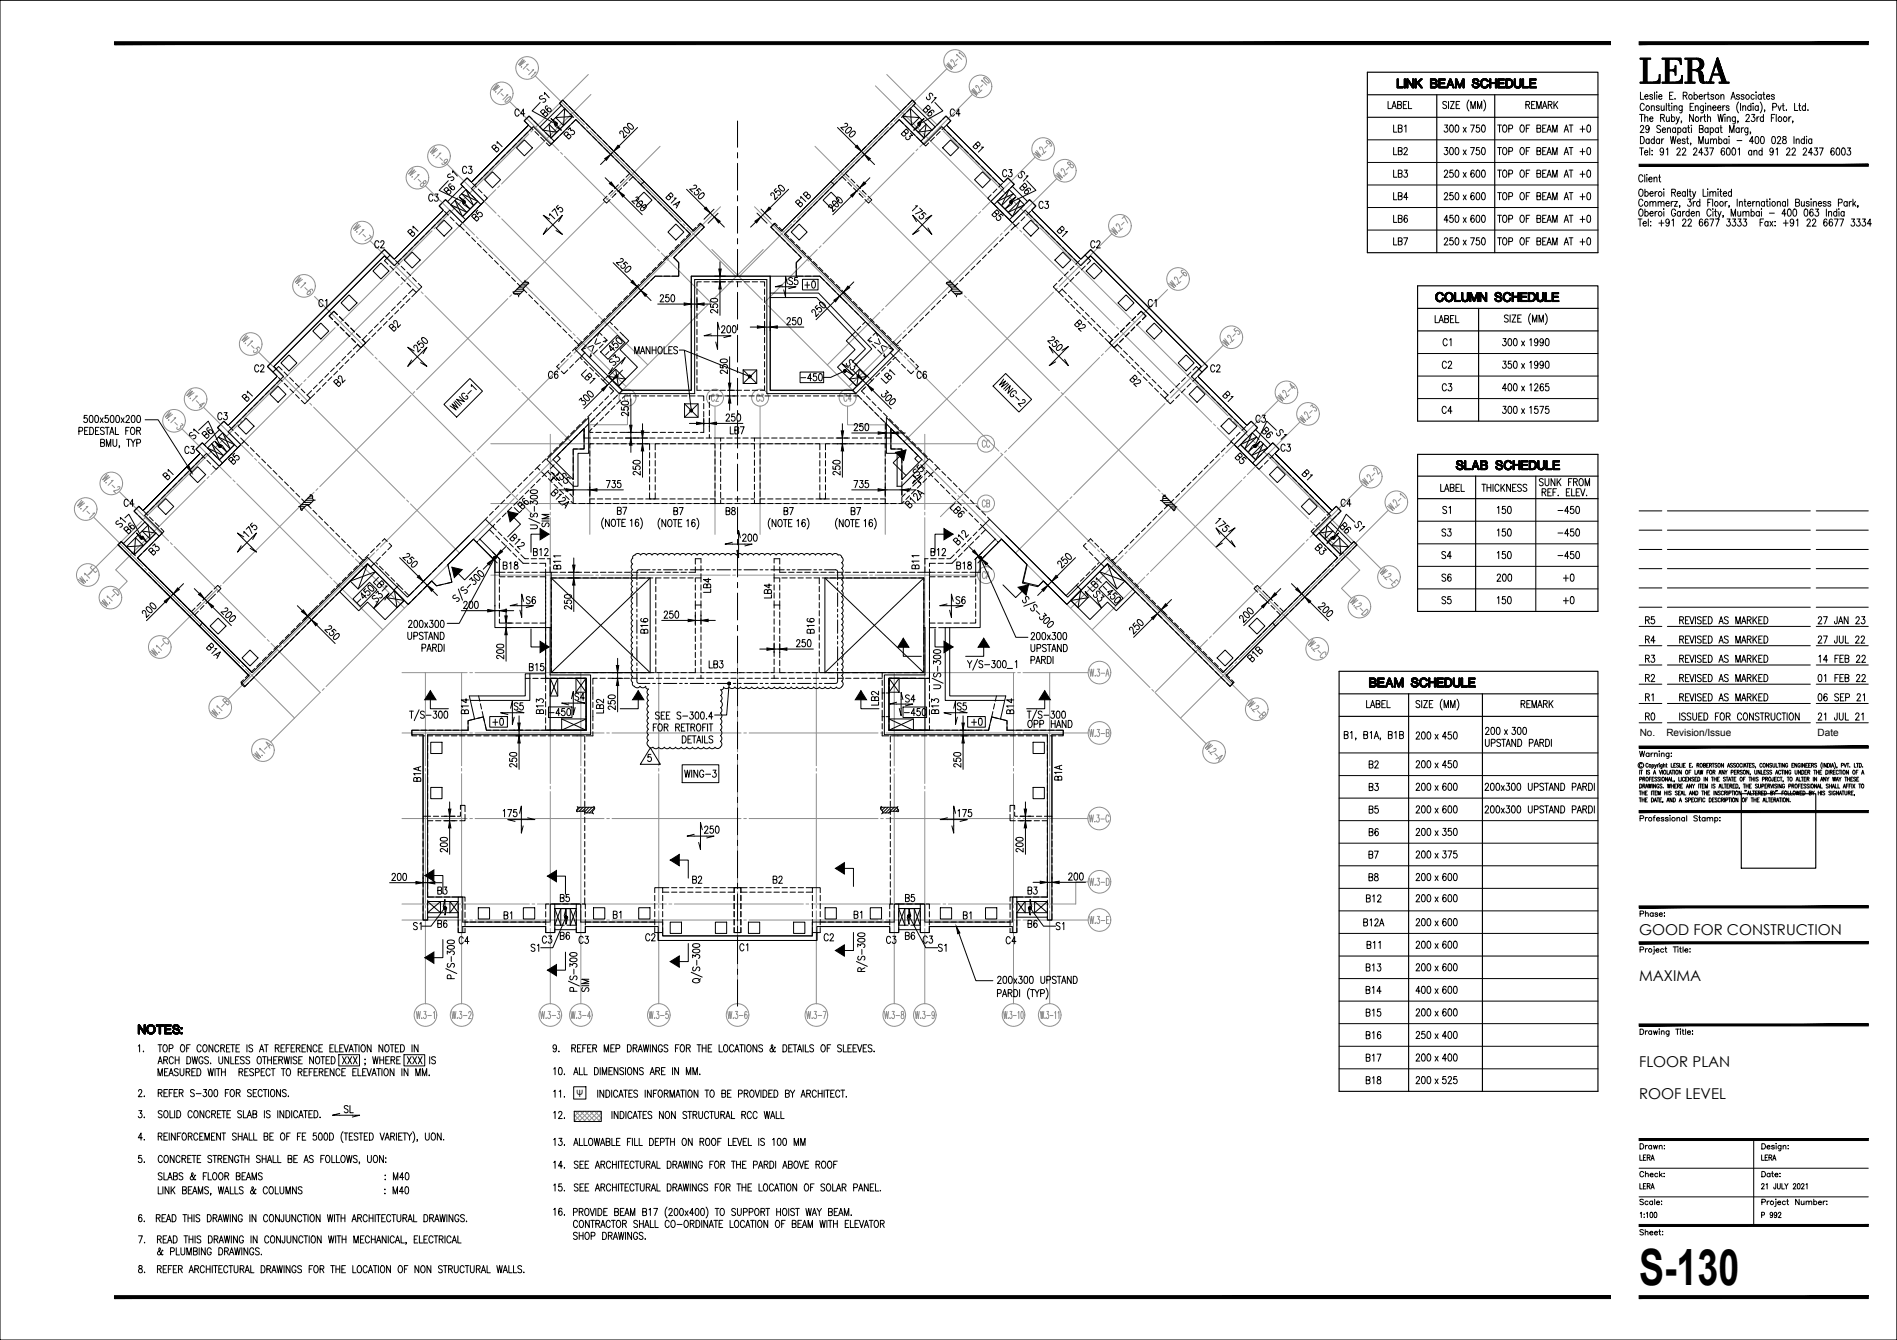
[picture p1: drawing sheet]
<svg xmlns="http://www.w3.org/2000/svg" width="841mm" height="594mm" viewBox="0 0 841 594" stroke-linecap="round" stroke-linejoin="round" font-family="sans-serif">
<defs><g id="words">
<text font-size="22.2" x="726.7" y="569.8">S-130</text>
<g font-size="6.6">
<text x="726.7" y="414.5">GOOD FOR CONSTRUCTION</text>
<text x="726.7" y="435">MAXIMA</text>
<text x="726.7" y="473">FLOOR PLAN</text>
<text x="726.7" y="487.4">ROOF LEVEL</text>
</g>
<g font-size="4.4">
<text x="726.9" y="326.2">No.</text>
<text x="738.8" y="326.2">Revision/Issue</text>
<text x="805.8" y="326.2">Date</text>
<text x="255.6" y="486.3">Ψ</text>
</g>
</g></defs>
<!-- layer: x-grid|S-GRID-LINE-N -->
<g fill="none" stroke="#8f8f8f" stroke-width=".44">
<path d="M237.3 33.6l21.8 21.8M260.8 33l-23.8 23.9M388.1 38.1l20.2 20.2M393.1 33l22.5 22.5M419.8 30.5l-23.3 23.3M225.9 45l21.8 21.7M234.5 59.4l-40.4 40.4M236.2 57.7l-.9 .8M259.9 56.2l.8 .9M261.6 57.9l40.4 40.4M262 41.9l-39.7 39.7M393.9 56.4l-40.4 40.4"/>
<path d="M395.6 54.7l-.8 .8M409.2 59.1l.8 .9M416.4 56.3l.9 .9M418.1 58l40.4 40.4M431.1 41.8l-23.3 23.4M198.2 72.7l21.7 21.8M248.5 67.6l.9 .8M250.2 69.3l40.5 40.4M292.7 64.9l-22.1 22M361.3 64.9l22.5 22.4M405.3 67.7l-40.4 40.4M407 66l-.9 .9"/>
<path d="M410.8 60.8l40.5 40.4M458.9 69.7l-23.3 23.3M468.5 79.2l-23.3 23.3M188.6 82.4l21.8 21.7M219.8 84.1l-40.4 40.4M220.8 95.4l.8 .8M221.5 82.4l-.9 .8M222.5 97l40.3 40.5M268.1 89.4l-40.4 40.5M269.7 87.8l-.8 .8M302.9 99.2l.8 .8M319.4 91.7l-22 22"/>
<path d="M334.5 91.7l22.5 22.4M351 99.3l-23.3 23.4M352.7 97.6l-.9 .8M384.6 88.2l.8 .8M386.3 89.8l40.4 40.5M433.1 95.5l-40.5 40.4M434.8 93.8l-.9 .9M459.4 99.3l.8 .8M164.1 106.8l21.8 21.7M191.6 102.3l-40.5 40.4M193.2 100.6l-.8 .9M211.2 105l.8 .8"/>
<path d="M212.9 106.7l40.4 40.3M291.5 110.5l.9 .9M293.2 112.2l21.8 21.8M294.9 116.2l-40.4 40.4M296.5 114.6l-.8 .8M304.5 100.9l21.8 21.8M315.6 110.6l22.4 22.4M338.4 110.6l-22.1 22M357.8 114.9l.8 .9M359.5 116.6l40.4 40.5M362.3 110.6l-23.3 23.4M364 109l-.8 .8"/>
<path d="M442.6 105.1l-40.4 40.4M444.3 103.4l-.8 .8M452.1 102.1l.9 .8M453.8 103.7l40.4 40.5M461.1 101l40.4 40.4M492.9 103.6l-23.3 23.4M139.4 131.5l26.1 26M176.9 127.1l-40.5 40.3M178.6 125.4l-.9 .8M186.7 129.4l.9 .8M188.4 131.1l40.5 40.4M225.1 132.4l-40.4 40.4"/>
<path d="M226.8 130.7l-.8 .8M263.7 138.3l.8 .9M313.8 135.1l-40.4 40.5M315.5 133.5l-.9 .8M338.9 133.9l.8 .8M340.6 135.6l40.4 40.4M390.1 138.4l-23.3 23.4M391.8 136.8l-.9 .8M427.6 131.1l.8 .8M429.2 132.8l40.4 40.4M467.1 129.5l-40.4 40.4M468.8 127.8l-.9 .9"/>
<path d="M517.7 128.4l-27.7 27.6M114.7 156.2l21.8 21.7M148.6 145.3l-40.4 40.4M150.3 143.6l-.9 .8M166.3 158.4l.9 .8M251.9 159.2l-40.4 40.4M253.6 157.5l-.8 .8M254.1 147.9l.9 .8M255.8 149.6l21.8 21.8M265.4 140l21.8 21.8M399.7 148l-23.3 23.4M400.8 157.9l.8 .9"/>
<path d="M401.4 146.4l-.8 .8M402.4 159.6l40.4 40.4M487.5 158.5l-40.4 40.4M489.2 156.8l-.9 .9M495 145l.9 .9M496.7 146.7l40.5 40.4M502.3 142.2l.9 .9M504 143.9l40.4 40.4M542.3 153l-23.3 23.4M133.9 170l-40.4 40.4M135.6 168.3l-.9 .8M137.4 178.8l.8 .8"/>
<path d="M168 160.1l40.4 40.4M182.2 175.3l-40.4 40.4M183.9 173.6l-.9 .9M229.7 172.3l.8 .9M231.4 174l21.8 21.8M270.8 178.1l-40.4 40.4M272.5 176.4l-.8 .9M381.8 176.8l.9 .8M383.5 178.5l40.4 40.4M424.1 172.5l-23.3 23.3M425.8 170.8l-.8 .8M470.5 174l.8 .9"/>
<path d="M472.2 175.7l40.4 40.4M516.5 178.9l-40.5 40.4M518.2 177.2l-.9 .9M566.8 177.5l-23.4 23.3M80.7 190.2l21.8 21.8M90.3 180.6l21.8 21.8M105.7 188.2l-40.5 40.4M107.4 186.5l-.9 .9M139 180.5l40.5 40.4M217.6 196.7h45.4M244 192.5v33.4M264.2 196.7h1.1"/>
<path d="M266.5 196.7h57.2M278.2 180.1v8.2h-16.7v48.6M317 180.1v56.8M324.9 196.7h1.2M327.2 196.7h57.2M337 180.1v56.8M375.8 180.1v8.3h16.7v48.5M385.6 196.7h1.2M388 196.7h45.4M410 192.5v33.4M446.2 199.7l-.8 .9M538 187.9l.9 .9"/>
<path d="M539.7 189.6l40.4 40.5M545.3 185.2l.8 .8M546.9 186.8l40.5 40.5M576.3 187.1l-23.3 23.3M52.9 218l21.8 21.7M91 212.9l-39.7 39.7 5.1 5.1-3.8 3.8M92.7 211.3l-.9 .8M103.3 212.8l.9 .8M105 214.5l40.5 40.4M112.9 203.2l.8 .9M114.6 204.9l40.4 40.4M139.2 218.2l-40.4 40.5"/>
<path d="M140.9 216.6l-.8 .8M209 202.1l-40.4 40.4M209.3 201.3l.8 .9M210.7 200.4l-.9 .9M210.9 203l26.1 26.1M229.6 219.3l-.8 .9M424.8 219.8l.8 .8M443.7 200.8l.8 .9M444.5 201.4l-27.6 27.7M445.4 202.5l40.4 40.5M513.4 217l.9 .8M515.1 218.7l40.4 40.4"/>
<path d="M540.9 203.3l-40.4 40.5M542.6 201.6l-.9 .9M550.5 213l-40.4 40.3M552.2 211.3l-.9 .8M604.1 214.9l-23.3 23.3M41.6 229.3l21.8 21.8M62.7 231.2l-23.8 23.7M64.4 229.5l-.9 .8M180.3 221.7l.8 .9M182 223.4l21.8 21.8M217.6 223.2h45.4M227.9 221l-40.4 40.5"/>
<path d="M244 227.1v1.2M244 229.5v57.2M264.2 223.2h1.1M266.5 223.2h57.2M324.9 223.2h1.2M327.2 223.2h57.2M385.6 223.2h1.2M388 223.2h45.4M410 227.1v1.2M410 229.5v57.2M426.5 221.5l40.4 40.3M473.5 221.8l-23.3 23.4"/>
<path d="M475.2 220.2l-.8 .8M580 239l-.9 .9M580.9 230.9l.9 .8M582.6 232.6l20.2 20.2-8.1 8.1 4.5 4.4M588.2 228.1l.8 .9M589.9 229.8l22.4 22.4M615.5 226.2l-23.3 23.4M64.2 251.9l.8 .9M65.9 253.6l40.4 40.5M75.6 240.6l.8 .8M77.2 242.3l40.4 40.4M98 259.5l-.8 .9"/>
<path d="M146.3 255.7l.8 .9M148 257.4l21.8 21.8M155.9 246.1l.8 .9M157.6 247.8l21.7 21.8M166 245.1l-40.4 40.4M167.7 243.4l-.8 .8M217.6 255h45.4M264.2 255h1.1M266.5 255h57.2M324.9 255h1.2M327.2 255h57.2M385.6 255h1.2"/>
<path d="M388 255h45.4M486.6 243.8l.9 .8M488.3 245.5l40.4 40.4M498 246.3l-23.4 23.3M499.7 244.6l-.9 .9M507.5 255.9l-23.3 23.3M509.2 254.2l-.8 .8M556.4 259.9l.8 .9M578.3 240.7l-40.5 40.4M589.6 252.1l-40.4 40.4M591.3 250.4l-.8 .8M96.3 261.2l-22 22"/>
<path d="M185 264l-40.4 40.4M186.6 262.3l-.8 .9M467.7 262.7l.8 .8M469.4 264.4l40.4 40.4M558 261.6l22.5 22.5M107.1 294.9l.9 .8M108.8 296.6l21.8 21.8M118.5 283.5l.8 .9M120.2 285.2l21.7 21.8M123.1 288l-22 22.1M124.8 286.3l-.8 .9M178.2 298.2h28.9"/>
<path d="M188.6 298.2v41.3M204.6 298.2v41.3M208.3 298.2h1.2M210.7 298.2h57.1M244 287.8v1.2M244 290.2v57.2M257.5 298.2v41.3M269 298.2h1.2M271.4 298.2h57.1M292.1 298.2v41.3M327 286.1v47.3M329.7 298.2h1.2"/>
<path d="M332.1 298.2h57.2M361.9 298.2v41.3M390.4 298.2h1.2M392.8 298.2h57.2M396.5 298.2v41.3M410 287.8v1.2M410 290.2v57.2M449.3 298.2v41.3M451.2 298.2h1.2M453.6 298.2h28.8M465.4 298.2v41.3M529.6 286.7l.8 .9"/>
<path d="M531.2 288.4l22.5 22.5M535.3 283.6l-23.3 23.4M537 282l-.8 .8M546.7 295l-23.3 23.4M548.4 293.3l-.9 .9M142 306.9l-22 22M143.7 305.2l-.8 .9M510.7 305.7l.8 .8M512.3 307.3l22.5 22.5M178.2 325h28.9M208.3 325h1.2M210.7 325h57.1"/>
<path d="M269 325h1.2M271.4 325h57.1M327 334.6v1.2M327 337v57.1M329.7 325h1.2M332.1 325h57.2M390.4 325h1.2M392.8 325h57.2M451.2 325h1.2M453.6 325h28.8M188.6 340.7v1.2M188.6 343v57.2"/>
<path d="M204.6 340.7v1.2M204.6 343v57.2M244 348.5v1.2M244 351v57.1M257.5 340.7v1.2M257.5 343v57.2M292.1 340.7v1.2M292.1 343v57.2M361.9 340.7v1.2M361.9 343v57.2M396.5 340.7v1.2M396.5 343v57.2"/>
<path d="M410 348.5v1.2M410 351v57.1M449.3 340.7v1.2M449.3 343v57.2M465.4 340.7v1.2M465.4 343v57.2M178.2 362.9h28.9M208.3 362.9h1.2M210.7 362.9h57.1M269 362.9h1.2M271.4 362.9h57.1M329.7 362.9h1.2"/>
<path d="M332.1 362.9h57.2M390.4 362.9h1.2M392.8 362.9h57.2M451.2 362.9h1.2M453.6 362.9h28.8M327 395.3v1.2M327 397.7v47.3M482.4 391h-5.5v9.8h-56.4M178.2 400.8h56.5M178.2 407.9h28.9M188.6 401.4v1.2M188.6 403.8v41.2"/>
<path d="M204.6 401.4v1.2M204.6 403.8v41.2M208.3 407.9h1.2M210.7 407.9h57.1M235.9 400.8h1.2M238.3 400.8h57.1M244 409.3v1.2M244 411.7v33.3M257.5 401.4v1.2M257.5 403.8v41.2M269 407.9h1.2M271.4 407.9h57.1"/>
<path d="M292.1 401.4v1.2M292.1 403.8v41.2M296.6 400.8h1.2M299 400.8h57.2M329.7 407.9h1.2M332.1 407.9h57.2M357.3 400.8h1.2M359.7 400.8h57.2M361.9 401.4v1.2M361.9 403.8v41.2M390.4 407.9h1.2M392.8 407.9h57.2"/>
<path d="M396.5 401.4v1.2M396.5 403.8v41.2M410 409.3v1.2M410 411.7v33.3M418.1 400.8h1.2M449.3 401.4v1.2M449.3 403.8v41.2M451.2 407.9h1.2M453.6 407.9h28.8M465.4 401.4v1.2M465.4 403.8v41.2"/>
</g>
<!-- layer: x-grid|S-GRID-TEXT-N -->
<g fill="none" stroke="#8f8f8f" stroke-width=".44">
<path d="M220.4 37.2l-1.9 2.5 2.5-1.9-2 2.5 2.5-2M222 39.7l.8-.2-2.3 2.3M231.3 29.6h.1M231.9 26.1l-2 2.5 2.5-2-2 2.6 2.6-2M233.5 28.6l.7-.2-2.3 2.3M233.6 30.4l1 .9M235.9 31l.7-.1-2.2 2.2M237 32.1l.7-.2-2.2 2.3M420.4 27.8l2 2.5-2.5-2 2 2.5-2.5-2M421.8 27.4l-.3-.7 .4-.2 .8 .7 .8 2 .7-.7M422.8 29.4l.2 .2zM424.3 24.8l-.2-.7 2.3 2.2"/>
<path d="M424.6 26.2l-1 .9M425.4 23.7l-.2-.7 2.2 2.2M431.5 39.2l2 2.5-2.5-2 2 2.6-2.5-2M432.9 38.9l-.3-.6 .2-.4 .9 .4 .9 2.4 .7-.8M435.4 36.2l-.2-.7 2.3 2.3M435.7 37.6l-.9 .9M436.3 34.4a2.64 2.64 0 0 1 2.1 2.4l-1.3-.6-1-1.4zM219.9 40.7h.1M222.2 41.5l.9 1M224.5 42.1l.7-.1-2.2 2.2M224.9 43.6l1.3-.7a2.37 2.37 0 0 1-2.3 2.3l.2-.7zM434 40.9l.2 .2z"/>
<path d="M182.8 78.4h.1M183.1 74.6l-1.9 2.6 2.5-1.9-1.9 2.5 2.6-1.9M185.1 77.5l.7-.1-2.2 2.2M185.4 79.5l1.2 1.2M192.4 68.8h.1M192.7 65.1l-1.9 2.6 2.6-2-2 2.6 2.6-1.9M194.7 68l.8-.2-2.3 2.3M195 69.9l1.2 1.2M198 71.9l-.7 .3a.9 .9 0 0 1-.3-1.1 .9 .9 0 0 1 1-.5l.3 .1a2.06 2.06 0 0 1-2.3 2.1v-.5M459.6 66.7l1.9 2.6-2.5-1.9 1.9 2.5-2.6-1.9M461.2 66.2l-.1-.1a.6 .6 0 0 1 0-.9 .6 .6 0 0 1 .9 .3l.8 2.5 .9-.9M462.1 68.3l.2 .2z"/>
<path d="M464.4 64.5l-1.2 1.2M465.1 62.7l.4 .7a.83 .83 0 0 1-1.3 .1 .83 .83 0 0 1 .1-1.2l.8 .4 1 1.2 .1 .7-.7 .1M469.1 76.3l2 2.6-2.6-1.9 2 2.6-2.6-2M470.7 75.8l-.2-.7 .2-.3 .7 .1 1 2.7 .8-.9M471.6 77.9l.2 .2zM473.4 72.1l-.1 .3 .6 .6a1.08 1.08 0 0 1 1.4 0 1.08 1.08 0 0 1 .3 1.4 1.17 1.17 0 0 1-1.2-.7 1.17 1.17 0 0 1 .2-1.3l-.7-.6zM473.9 74.1l-1.2 1.2M158.6 99l-1.9 2.6 2.6-2-2 2.6 2.6-1.9M186.5 81.6l.9-.5 .7 .2a.66 .66 0 0 0 .9-.5 .66 .66 0 0 0-.8-.7 .66 .66 0 0 0-.5 .9 .92 .92 0 0 1 0 1.4 .92 .92 0 0 1-1.4-.3zM497.5 96.9l.9-1 1.6 3M498.3 98.6l-1.1 1.2M158.3 102.8h.1"/>
<path d="M160.6 101.9l.8-.2-2.3 2.3M160.9 103.9l1.2 1.1M163.8 104.2l.9 .9-2.9 1.6M493.6 100.8l1.9 2.5-2.6-1.9 2 2.6-2.6-2M495.1 100.3l-.2-.8 .6-.3 .7 .7 .6 2.1 .9-.9M496.1 102.3l.2 .2zM524.5 119.9l-.8 .1a2.21 2.21 0 0 0 2.3 2.2 .93 .93 0 0 0-.3-1.2 .93 .93 0 0 0-1.2 .2l.3 .7M132.5 126.3h.1M132.8 122.6l-1.9 2.6 2.5-2-1.9 2.6 2.6-1.9M134.8 125.4h.8l-2.3 2.2M135.1 127.5l1.2 1.1M138.5 129l-.1-.8a2.21 2.21 0 0 0-2.1 2.3 .93 .93 0 0 0 1.1-.3 .93 .93 0 0 0-.1-1.2l-.7 .3"/>
<path d="M519.4 124.4l1.9 2.5-2.5-1.9 1.9 2.6-2.6-1.9M521 123.9l-.3-.4a.64 .64 0 0 1 .6-.7 .64 .64 0 0 1 .7 .7l.6 2.2 .9-.9M521.8 126l.3 .2zM524.1 122.2l-1.1 1.1M108.9 152.2h.1M109.2 148.4l-1.9 2.5 2.6-1.9-2 2.6 2.6-1.9M111.2 151.3l.8-.2-2.3 2.3M111.5 153.3l1.1 1.1M115.1 154.4l-.6-.7-.8 .9a1.02 1.02 0 0 1 .3 1.4 1.02 1.02 0 0 1-1.4 .4v-1M543 150.2l1.9 2.5-2.6-1.9 2 2.6-2.6-2M544.5 149.7l-.2-.8 .6-.3 .6 .7 .7 2.1 .9-.8M545.5 151.7l.2 .2z"/>
<path d="M547.7 145.5l-.7 .6 .9 .9a.92 .92 0 0 1 1.4-.2 .92 .92 0 0 1-.2 1.5l-.4-.2M547.7 148l-1.1 1.2M84.5 176.5h.1M84.8 172.8l-2 2.6 2.6-2-2 2.6 2.6-1.9M86.7 175.7l.8-.2-2.2 2.3M87 177.6l1.2 1.2M278.2 175.5l-.4-.7a1.85 1.85 0 0 0-.6 3l.6 .1 .4-.7M279.1 175.4l.4-.6v3.1M316.7 175.5l-.4-.7a1.85 1.85 0 0 0-.5 3l.5 .1 .4-.7M317.4 175.5a.57 .57 0 0 1 .4-.7 .57 .57 0 0 1 .7 .6l-1.2 2.5h1.3M336.8 175.5l-.5-.7a1.91 1.91 0 0 0-.6 3l.6 .1 .5-.7M337.5 174.8h1l-.6 1.2a.94 .94 0 0 1 .7 1.1 .94 .94 0 0 1-1.1 .7l-.2-.5"/>
<path d="M375.5 175.5l-.5-.7a1.91 1.91 0 0 0-.5 3l.5 .1 .5-.7M377.4 176.9h-1.4l.9-2.1v3.1M567.4 174.6l1.9 2.6-2.5-1.9 1.9 2.6-2.6-2M569 174.1l-.2-.1a.6 .6 0 0 1 .1-.9 .6 .6 0 0 1 .9 .4l.8 2.4 .9-.9M569.8 176.2l.3 .2zM572.1 172.4l-1.1 1.2M573.7 171.3l-.9 .9-.9-2.1 2.3 2.2M74.9 186.2h.1M75.2 182.4l-1.9 2.6 2.5-1.9-1.9 2.5 2.6-1.9M77.2 185.3l.7-.1-2.2 2.2M77.5 187.3l1.2 1.1M80.5 187.7l.7 .7-1.2 .5a.94 .94 0 0 1-.4 1.2 .94 .94 0 0 1-1.2-.2l.2-.5"/>
<path d="M89.4 180.4l-1-.9 2.2-.9-2.3 2.3M436.8 195.9l-.4-.8a1.82 1.82 0 0 0 0 3.2l.4-.8M438.7 195.9l-.4-.8a1.82 1.82 0 0 0 0 3.2l.4-.8M577 184.2l1.9 2.5-2.5-1.9 1.9 2.6-2.6-1.9M578.6 183.7l-.3-.8 .7-.3 .6 .7 .6 2.2 .9-1M579.5 185.8l.2 .2zM581 180.1l.7-.7 .5 1.3a.93 .93 0 0 1 1.2 .3 .93 .93 0 0 1-.2 1.3l-.5-.2M581.7 182l-1.1 1.1M47.1 214h.1M47.4 210.2l-1.9 2.5 2.5-1.9-1.9 2.6 2.6-1.9M49.4 213.1l.8-.1-2.3 2.2M49.7 215.1l1.1 1.1"/>
<path d="M52.1 216l.4-.3a.64 .64 0 0 1 .7 .7 .64 .64 0 0 1-.7 .6l-2.2 .6 .9 .9M604.8 212l1.9 2.5-2.6-1.9 2 2.6-2.6-2M606.3 211.5l-.2-.8 .6-.2 .9 1.1 .4 1.6 .9-.8M607.3 213.5l.2 .3zM609.3 208.5l-.3-.8 .7-.2 .6 .6 .7 2.2 .8-.9M609.5 209.8l-1.1 1.2M620.9 219.5l-.1-.8 2.2 2.3M35.9 225.5h.1M36.2 221.8l-1.9 2.5 2.6-1.9-1.9 2.5 2.5-1.9M38.2 224.6l.8-.1-2.3 2.3M38.6 226.6l1.1 1.2M41.2 227.6l.8-.2-2.3 2.3"/>
<path d="M436.8 222.4l-.4-.8a1.82 1.82 0 0 0 0 3.2l.4-.8M437.5 223.2l1.1-.2v-1.2l-1.1-.2v3.2l1.2-.3v-.8l-.4-.5M616.3 223.1l1.9 2.6-2.5-1.9 1.9 2.5-2.5-1.9M617.9 222.6l-.3-.3a.64 .64 0 0 1 .7-.7 .64 .64 0 0 1 .6 .7l.6 2.1 .9-.9M618.8 224.7l.2 .2zM621.1 221l-1.2 1.1M36 255.6l1.9 2.6-2.5-2 1.9 2.6-2.5-1.9M37.6 254.9l-.1-.8 2.3 2.2M38.5 257.2l.2 .2zM40.8 253.4l-1.2 1.2M40.9 250.8l-.9 .8 2.2 2.2 .9-.8M41.6 252.2l-.5 .5"/>
<path d="M436.9 254.1l-.5-.7a1.82 1.82 0 0 0 0 3.2l.5-.8M437.3 256.6l.7-3.2 .7 3.2M437.5 255.5h.9M613.5 255.5h.1M613.8 251.7l-1.9 2.6 2.6-2-1.9 2.6 2.5-1.9M615.6 254.5l.8-.2 .3 .6-1.1 .8-1.8 .5 1 .9M616.2 256.6l1.1 1.1M618 258l.6 .5M619.9 257.8l-.8-.9-2.2 2.3 .8 .8M46 265.7l2 2.5-2.6-1.9 1.9 2.6-2.6-1.9M47.6 264.9l-.1-.7 2.2 2.2M48.5 267.3l.2 .2z"/>
<path d="M50 261.7a1.76 1.76 0 0 1 1.9-.1 1.76 1.76 0 0 1 .9 1.6l-.6 .7zM50.8 263.5l-1.2 1.1M600.4 268.5h.1M600.7 264.8l-1.9 2.5 2.5-1.9-1.9 2.5 2.6-1.9M602.5 267.6l.5-.3 .5 .3-.3 .9-2.5 .8 .9 .8M603 269.6l1.2 1.2M603.7 272.3l2.3-2.3a1.73 1.73 0 0 1 .1 1.9 1.73 1.73 0 0 1-1.6 .9zM67.9 287.5l1.9 2.6-2.5-1.9 1.9 2.6-2.6-2M69.5 286.8l-.1-.7 2.2 2.2M70.4 289.1l.2 .2zM72.6 285.3l-1.1 1.2M73.3 283.2l-.8-.2a1.9 1.9 0 0 0 1.7 2.5l.5-.3-.2-.8"/>
<path d="M483.1 296.6l.5 3.2 .4-3.2 .5 3.2 .4-3.2M485.6 299.5v.3zM486.5 296.6h1l-.6 1.3a.92 .92 0 0 1 .6 1.1 .92 .92 0 0 1-1 .6l-.2-.4M488.2 298.5h1.6M490.3 299.8l.7-3.2 .7 3.2M490.6 298.8h.8M581.7 287.2h.1M582 283.5l-1.9 2.6 2.5-2-1.9 2.6 2.6-2M583.8 286.3l.4-.2a.64 .64 0 0 1 .7 .6 .64 .64 0 0 1-.7 .6l-2.2 .7 .9 .9M584.3 288.3l1.2 1.2M587.6 290.2l.2-.9a1.92 1.92 0 0 0-2.5 1.8l.3 .5 .8-.2M94.7 314.3l1.9 2.6-2.5-1.9 1.9 2.6-2.6-2"/>
<path d="M96.3 313.6l-.1-.7 2.2 2.2M97.2 315.9l.2 .2zM99.4 312.1l-1.1 1.2M100.3 310.9l.8 .1 .5 .5-.7 1.1-2.2-2.2 .9-.7 .8 .9-.7 .8M554.9 314h.1M555.2 310.3l-1.9 2.6 2.5-2-1.9 2.6 2.6-2M557 313.1l.7-.2 .3 .6-1.1 .8-1.7 .5 .9 .9M557.5 315.1l1.2 1.2M559.4 316.6l.9 .7 .8-.9-.6-.9-2.3 2.3 1.1 .6 .6-.5v-.7M113.7 333.2l1.9 2.6-2.6-1.9 1.9 2.5-2.5-1.9M115.2 332.5l-.1-.8 2.3 2.3M116.1 334.8l.2 .2z"/>
<path d="M118.4 331.1l-1.1 1.1M119.8 330.1l-.7 .6M120.7 330.6l-2.8-1.7 1.8 2.8M483.1 323.4l.4 3.2 .5-3.2 .4 3.2 .5-3.2M485.5 326.3h.1M486.4 323.4h1l-.5 1.2a.94 .94 0 0 1 .6 1.1 .94 .94 0 0 1-1.1 .7l-.2-.4M488.1 325.2h1.7M490.5 324.9l1.1-.1v-1.3l-1.1-.1v3.2l1.2-.3v-.8l-.4-.6M536 333h.1M536.3 329.2l-1.9 2.6 2.6-1.9-2 2.5 2.6-1.9M538.1 332.1l.8-.3 .2 .7-1.1 .8-1.7 .4 .9 .9M538.6 334.1l1.2 1.2"/>
<path d="M539.1 336.5l2.8-1.7-1.7 2.8M540.1 336l.6 .6M482.9 361.3l.5 3.2 .4-3.2 .5 3.2 .5-3.2M485.4 364.2v.3zM486.3 361.3h1l-.6 1.2a.94 .94 0 0 1 .7 1.1 .94 .94 0 0 1-1.1 .7l-.2-.4M488 363.1h1.6M491.7 362l-.5-.7a1.79 1.79 0 0 0 0 3.2l.5-.8M483.1 389.4l.4 3.1 .5-3.1 .4 3.1 .5-3.1M485.5 392.2v.3zM486.4 389.4h1l-.5 1.2a.94 .94 0 0 1 .6 1.1 .94 .94 0 0 1-1.1 .7l-.2-.5M488.1 391.2h1.7M490.5 389.4a1.72 1.72 0 0 1 1.1 2.7l-.5 .4h-.6z"/>
<path d="M483.1 406.3l.5 3.2 .4-3.2 .5 3.2 .4-3.2M485.6 409.2v.3zM486.5 406.3h1l-.6 1.2a.94 .94 0 0 1 .6 1.1 .94 .94 0 0 1-1 .7l-.2-.4M488.2 408.1h1.6M490.6 407.8h.7M491.7 406.3h-1.1v3.2h1.1M184.6 448.4l.4 3.2 .5-3.2 .4 3.2 .5-3.2M187 451.3v.3zM187.9 448.4h1l-.5 1.2a.94 .94 0 0 1 .6 1.2 .94 .94 0 0 1-1.1 .7l-.2-.5M189.7 450.2h1.6M192.2 449l.4-.6v3.2M200.3 448.4l.5 3.2 .5-3.2 .4 3.2 .4-3.2"/>
<path d="M202.8 451.3v.3zM203.7 448.4h1l-.6 1.2a.94 .94 0 0 1 .7 1.1 .94 .94 0 0 1-1.1 .8l-.2-.5M205.4 450.2h1.7M207.8 449.2a.57 .57 0 0 1 .4-.8 .57 .57 0 0 1 .7 .6l-1.2 2.6h1.3M239.6 448.4l.5 3.2 .4-3.2 .5 3.2 .5-3.2M242.1 451.3v.3zM243 448.4h1l-.5 1.2a.94 .94 0 0 1 .6 1.2 .94 .94 0 0 1-1.1 .7l-.2-.5M244.7 450.2h1.6M247.2 448.4h1l-.6 1.2a.94 .94 0 0 1 .6 1.1 .94 .94 0 0 1-1 .8l-.2-.5M253.2 448.4l.4 3.2 .4-3.2 .5 3.2 .5-3.2M255.6 451.3v.3zM256.5 448.4h1l-.5 1.2a.94 .94 0 0 1 .6 1.2 .94 .94 0 0 1-1.1 .7l-.2-.5"/>
<path d="M258.2 450.2h1.6M261.9 450.5h-1.4l.9-2.1v3.2M287.7 448.4l.5 3.2 .4-3.2 .5 3.2 .5-3.2M290.2 451.3v.3zM291.1 448.4h1l-.6 1.2a.94 .94 0 0 1 .7 1.2 .94 .94 0 0 1-1.1 .7l-.2-.5M292.8 450.2h1.7M296.2 448.4h-.9v1.2a1.01 1.01 0 0 1 1.2 .7 1.01 1.01 0 0 1-.7 1.3l-.5-.1-.2-.5M322.7 448.4l.4 3.2 .5-3.2 .4 3.2 .5-3.2M325.1 451.3v.3zM326 448.4h1l-.5 1.2a.94 .94 0 0 1 .6 1.2 .94 .94 0 0 1-1.1 .7l-.2-.5M327.7 450.2h1.7M331.2 448.9l-.5-.5a2.23 2.23 0 0 0 .1 3.2 1.09 1.09 0 0 0-.1-2l-.6 .9"/>
<path d="M357.6 448.4l.5 3.2 .4-3.2 .4 3.2 .5-3.2M360 451.3v.3zM361 448.4h.9l-.5 1.2a.94 .94 0 0 1 .6 1.1 .94 .94 0 0 1-1 .8l-.2-.5M362.7 450.2h1.6M365 448.4h1.2l-.9 3.2M392.1 448.4l.5 3.2 .5-3.2 .4 3.2 .5-3.2M394.6 451.3v.3zM395.5 448.4h1l-.6 1.2a.94 .94 0 0 1 .7 1.1 .94 .94 0 0 1-1.1 .8l-.2-.5M397.2 450.2h1.7M399.7 448.6v.9a1.08 1.08 0 0 1 1.1 .9 1.08 1.08 0 0 1-.8 1.2 1.18 1.18 0 0 1-.5-1.3 1.18 1.18 0 0 1 1.1-.8v-.9zM405.8 448.4l.4 3.2 .5-3.2 .4 3.2 .4-3.2M408.2 451.3v.3z"/>
<path d="M409.1 448.4h1l-.5 1.2a.94 .94 0 0 1 .6 1.2 .94 .94 0 0 1-1.1 .7l-.2-.5M410.8 450.2h1.7M414.3 449.5l-.3 .7a.93 .93 0 0 1-1-.7 .93 .93 0 0 1 .6-1.1 2.23 2.23 0 0 1 .1 3.2l-.5-.4M445 448.4l.3 3.2 .4-3.2 .4 3.2 .4-3.2M447 451.3v.3zM447.8 448.4h.8l-.5 1.2a1.07 1.07 0 0 1 .6 1.1 1.07 1.07 0 0 1-.7 .9l-.4-.6M449.2 450.2h1.4M451.3 449l.4-.6v3.2M452.8 448.6l.3-.2a2.68 2.68 0 0 1 .1 3.2l-.5-.6zM461.3 448.4l.3 3.2 .4-3.2 .4 3.2 .3-3.2M463.3 451.3v.3zM464.1 448.4h.8l-.5 1.2a1.09 1.09 0 0 1 .6 1.1 1.09 1.09 0 0 1-.7 .9l-.4-.6"/>
<path d="M465.5 450.2h1.4M467.6 449l.4-.6v3.2M469.1 449l.4-.6v3.2"/>
</g>
<!-- layer: x-grid|S-GRID-SYMB-N -->
<g fill="none" stroke="#8f8f8f" stroke-width=".44">
<circle cx="233.7" cy="30.1" r="5"/>
<circle cx="423.4" cy="27" r="5"/>
<circle cx="434.7" cy="38.3" r="5"/>
<circle cx="222.4" cy="41.4" r="5"/>
<circle cx="185.1" cy="78.8" r="5"/>
<circle cx="194.6" cy="69.2" r="5"/>
<circle cx="462.5" cy="66.1" r="5"/>
<circle cx="472.1" cy="75.7" r="5"/>
<circle cx="160.5" cy="103.1" r="5"/>
<circle cx="496.5" cy="100.1" r="5"/>
<circle cx="134.8" cy="126.7" r="5"/>
<circle cx="522.3" cy="123.7" r="5"/>
<circle cx="111.1" cy="152.5" r="5"/>
<circle cx="545.9" cy="149.5" r="5"/>
<circle cx="86.7" cy="176.9" r="5"/>
<circle cx="278.2" cy="176.3" r="3.7"/>
<circle cx="317" cy="176.3" r="3.7"/>
<circle cx="337" cy="176.3" r="3.7"/>
<circle cx="375.8" cy="176.3" r="3.7"/>
<circle cx="570.3" cy="173.9" r="5"/>
<circle cx="77.2" cy="186.6" r="5"/>
<circle cx="437.2" cy="196.7" r="3.7"/>
<circle cx="579.9" cy="183.5" r="5"/>
<circle cx="49.3" cy="214.3" r="5"/>
<circle cx="607.7" cy="211.3" r="5"/>
<circle cx="38" cy="225.7" r="5"/>
<circle cx="437.2" cy="223.2" r="3.7"/>
<circle cx="619.1" cy="222.7" r="5"/>
<circle cx="38.9" cy="254.9" r="5"/>
<circle cx="437.2" cy="255" r="3.7"/>
<circle cx="615.8" cy="255.8" r="5"/>
<circle cx="49" cy="265" r="5"/>
<circle cx="602.7" cy="268.9" r="5"/>
<circle cx="70.8" cy="286.8" r="5"/>
<circle cx="487.4" cy="298.2" r="5"/>
<circle cx="584" cy="287.6" r="5"/>
<circle cx="97.6" cy="313.6" r="5"/>
<circle cx="557.2" cy="314.4" r="5"/>
<circle cx="116.6" cy="332.6" r="5"/>
<circle cx="487.4" cy="324.9" r="5"/>
<circle cx="538.2" cy="333.4" r="5"/>
<circle cx="487.3" cy="362.9" r="5"/>
<circle cx="487.4" cy="390.9" r="5"/>
<circle cx="487.4" cy="407.9" r="5"/>
<circle cx="188.6" cy="450" r="5"/>
<circle cx="204.7" cy="450" r="5"/>
<circle cx="244" cy="450" r="5"/>
<circle cx="257.5" cy="450" r="5"/>
<circle cx="292.1" cy="450" r="5"/>
<circle cx="327" cy="450" r="5"/>
<circle cx="361.9" cy="450" r="5"/>
<circle cx="396.5" cy="450" r="5"/>
<circle cx="410" cy="450" r="5"/>
<circle cx="449.3" cy="450" r="5"/>
<circle cx="465.4" cy="450" r="5"/>
</g>
<!-- layer: S-BEAM-CONC-BELW-N -->
<g fill="none" stroke="#000" stroke-width=".44">
<path d="M234 58.6l-1.7 1.7M235.7 56.9l-.8 .9M244.4 54l-1 1.1M246.3 52.1l-1 1.1M250.1 58.2l-1.7 1.7M252.6 55.7l-1.7 1.7M255.3 53l-1.9 1.9M398.7 53l1.8 1.9M401.4 55.7l1.7 1.7M403.9 58.2l1.7 1.7M407.6 52.1l1.1 1.1M409.5 54l1.1 1.1"/>
<path d="M418.3 56.9l.8 .9M419.9 58.6l1.7 1.7M213.8 78.8l-1.7 1.7M216.3 76.3l-1.7 1.6M218.9 73.8l-1.7 1.6M221.4 71.2l-1.7 1.7M223.9 68.7l-1.7 1.7M226.4 66.2l-1.7 1.6M228.9 63.6l-1.6 1.7M231.5 61.1l-1.7 1.7M247.5 60.8l-1.8 1.8M406.4 60.8l1.9 1.8"/>
<path d="M422.5 61.1l1.7 1.7M425 63.6l1.7 1.7M427.5 66.2l1.7 1.6M430.1 68.7l1.7 1.7M432.6 71.2l1.7 1.7M435.1 73.8l1.7 1.6M437.6 76.3l1.7 1.6M440.1 78.8l1.7 1.7M193 99.6l-1.7 1.7M195.5 97.1l-1.7 1.6M198 94.6l-1.7 1.6M202.8 87.8l-1.1 1.1"/>
<path d="M204.7 85.9l-1.1 1.1M208.2 95.7l-1.7 1.7M210.7 93.2l-1.7 1.7M211.3 81.3l-.9 .9M213.2 90.7l-1.7 1.7M284.1 81.9l1.6 1.6M286.6 84.3l1.6 1.7M289.1 86.8l1.6 1.7M291.6 89.3l1.7 1.7M294.1 91.9l1.7 1.7M296.6 94.4l1.7 1.7M299.2 96.9l1.7 1.7"/>
<path d="M301.7 99.5l1.7 1.6M352.3 99.5l-1.7 1.6M354.8 96.9l-1.7 1.7M357.3 94.4l-1.7 1.7M359.8 91.9l-1.7 1.7M362.4 89.3l-1.7 1.7M364.9 86.8l-1.7 1.7M367.4 84.3l-1.7 1.7M369.8 81.9l-1.5 1.6M440.7 90.7l1.7 1.7M442.7 81.3l.9 .9M443.3 93.2l1.7 1.7"/>
<path d="M445.8 95.7l1.7 1.7M449.3 85.9l1 1.1M451.2 87.8l1 1.1M456 94.6l1.6 1.6M458.4 97.1l1.7 1.6M461 99.6l1.7 1.7M177.8 114.7l-1.6 1.7M180.4 112.2l-1.7 1.7M182.9 109.7l-1.7 1.7M185.4 107.2l-1.7 1.7M188 104.7l-1.7 1.6M190.5 102.1l-1.7 1.7"/>
<path d="M304.2 102l1.6 1.6M349.7 102l-1.6 1.6M463.5 102.1l1.7 1.7M466 104.7l1.7 1.6M468.5 107.2l1.7 1.7M471.1 109.7l1.6 1.7M473.6 112.2l1.7 1.7M476.1 114.7l1.6 1.7M172.8 138.6l-1.7 1.7M175.3 136.1l-1.7 1.6M176.7 137.5l-1.7 1.7M177.8 133.5l-1.7 1.7"/>
<path d="M179.2 134.9l-1.7 1.7M180.3 131l-1.7 1.7M181.7 132.4l-1.7 1.7M183.1 128.2l-2 1.9M184.5 129.6l-1.9 2M469.4 129.6l2 2M470.9 128.2l1.9 1.9M472.2 132.4l1.7 1.7M473.6 131l1.7 1.7M474.8 134.9l1.6 1.7M476.2 133.5l1.7 1.7M477.3 137.5l1.7 1.7"/>
<path d="M478.7 136.1l1.7 1.6M481.2 138.6l1.7 1.7M153.3 158l-1.7 1.7M154.7 159.5l-1.7 1.6M155.8 155.5l-1.7 1.7M157.2 156.9l-1.7 1.7M158.6 152.8l-2 1.9M160 154.1l-1.9 2M162.6 148.7l-1.9 1.9M164 150.1l-1.9 1.9M165.2 146.1l-1.7 1.7M166.6 147.6l-1.7 1.7"/>
<path d="M167.7 143.7l-1.7 1.6M169.1 145l-1.7 1.7M170.2 141.1l-1.7 1.7M171.6 142.5l-1.6 1.7M174.2 140l-1.7 1.7M257.2 158.5l.9 .9M396.8 158.5l-.9 .9M479.8 140l1.7 1.7M482.3 142.5l1.7 1.7M483.7 141.1l1.7 1.7M484.8 145l1.7 1.7M486.3 143.7l1.6 1.6"/>
<path d="M487.4 147.6l1.7 1.7M488.8 146.1l1.7 1.7M489.9 150.1l1.9 1.9M491.3 148.7l2 1.9M493.9 154.1l2 2M495.4 152.8l1.9 1.9M496.7 156.9l1.7 1.7M498.1 155.5l1.7 1.7M499.3 159.5l1.7 1.7M500.7 158l1.7 1.7M114.3 178.3l-1.7 1.7M116.8 175.8l-1.7 1.7"/>
<path d="M119.3 173.2l-1.7 1.7M121.9 170.7l-1.7 1.7M124.3 168.2l-1.6 1.7M138.1 173.2l-1.9 1.9M139.5 174.6l-1.9 1.9M140.6 170.7l-1.7 1.7M142.1 172.1l-1.7 1.7M143.2 168.2l-1.7 1.7M144.6 169.6l-1.7 1.7M145.7 165.6l-1.7 1.7M147.1 167.1l-1.7 1.6M148.2 163.1l-1.6 1.7"/>
<path d="M149.6 164.5l-1.6 1.7M150.7 160.6l-1.6 1.7M152.1 162l-1.6 1.7M259 160.3l1.6 1.7M261.5 162.8l1.6 1.7M264 165.4l1.7 1.6M266.5 167.9l.9 .9M387.4 167.9l-.9 .9M390 165.4l-1.7 1.6M392.5 162.8l-1.7 1.7M395 160.3l-1.6 1.7M501.8 162l1.7 1.7"/>
<path d="M503.2 160.6l1.7 1.7M504.3 164.5l1.7 1.7M505.7 163.1l1.7 1.7M506.9 167.1l1.7 1.6M508.3 165.6l1.6 1.7M509.4 169.6l1.6 1.7M510.8 168.2l1.7 1.7M511.9 172.1l1.7 1.7M513.3 170.7l1.7 1.7M514.4 174.6l2 1.9M515.8 173.2l2 1.9M529.6 168.2l1.6 1.7"/>
<path d="M532.1 170.7l1.7 1.7M534.6 173.2l1.7 1.7M537.1 175.8l1.7 1.7M539.7 178.3l1.7 1.7M95 195.7l-1.1 1M96.9 193.8l-1.1 1M104.2 188.4l-1.6 1.6M105.4 198.5l-1.7 1.7M106.7 185.9l-1.7 1.7M109.2 183.4l-1.6 1.7M111.8 180.8l-1.7 1.7M319.5 194.2h1.5"/>
<path d="M319.5 196.7h1.5M322.2 194.2h2.4M322.2 196.7h2.4M325.8 194.2h2.4M325.8 196.7h2.4M329.4 194.2h2.3M329.4 196.7h2.3M333 194.2h1.5M333 196.7h1.5M542.2 180.8l1.7 1.7M544.7 183.4l1.7 1.7M547.2 185.9l1.7 1.7"/>
<path d="M548.6 198.5l1.7 1.7M549.8 188.4l1.6 1.6M557.1 193.8l1.1 1M559 195.7l1.1 1M73.3 219.3l-1.7 1.7M75.8 216.8l-1.7 1.7M78.3 214.3l-1.6 1.7M80.9 211.7l-1.7 1.7M83.4 209.2l-1.7 1.7M85.9 206.7l-1.7 1.7M88.4 204.2l-1.7 1.6M90.2 202.5l-.9 .8"/>
<path d="M100.3 203.6l-1.7 1.6M102.8 201.1l-1.6 1.6M226.3 219.1l-1.7 1.7M228.8 216.6l-1.7 1.7M231.3 214.1l-1.7 1.7M232 219.8l-1.7 1.7M233.8 211.6l-1.6 1.6M234.5 217.3l-1.7 1.7M236.4 209.1l-1.7 1.6M237 214.8l-1.7 1.6M238.2 207.2l-1 1M239.6 212.2l-1.7 1.7"/>
<path d="M241.3 210.5l-.9 .9M241.3 210.4l1 .9M242.7 209l1.5 1.5M243.1 212.2l1.7 1.7M245.1 211.3l1.7 1.7M245.6 214.7l1.7 1.7M247.6 213.9l1.7 1.6M248.2 217.2l1.7 1.7M250.1 216.4l1.7 1.7M250.7 219.8l1.6 1.7M252.6 218.9l1.5 1.5M401.3 218.9l-1.5 1.5"/>
<path d="M403.3 219.8l-1.7 1.7M403.8 216.4l-1.6 1.7M405.8 217.2l-1.7 1.7M406.4 213.9l-1.7 1.6M408.3 214.7l-1.6 1.7M408.9 211.3l-1.7 1.7M410.8 212.2l-1.6 1.7M411.2 209l-1.5 1.5M412.6 210.4l-.9 .9M412.6 210.5l1 .9M414.4 212.2l1.7 1.7M415.8 207.2l.9 1"/>
<path d="M416.9 214.8l1.7 1.6M417.6 209.1l1.7 1.6M419.5 217.3l1.6 1.7M420.1 211.6l1.7 1.6M422 219.8l1.7 1.7M422.7 214.1l1.6 1.7M425.2 216.6l1.6 1.7M427.7 219.1l1.7 1.7M551.1 201.1l1.7 1.6M553.6 203.6l1.7 1.6M563.8 202.5l.9 .8M565.5 204.2l1.7 1.6"/>
<path d="M568 206.7l1.7 1.7M570.6 209.2l1.7 1.7M573.1 211.7l1.7 1.7M575.6 214.3l1.7 1.7M578.1 216.8l1.7 1.7M580.7 219.3l1.7 1.7M61.1 237.3l-1 1.1M63 235.4l-1 1.1M65.7 226.9l-.9 .9M68.2 224.4l-1.7 1.6M70.6 237.7l-1.9 1.9M70.7 221.8l-1.6 1.7"/>
<path d="M211.8 240l-.5 .5M212.7 239l-.5 .5M216.2 229.2l-1 1M217 234.8l1.9 2M218.7 226.7l-1.7 1.7M219.3 232.4l-.9 1 1.6 1.6M219.8 237.6l1.7 1.7M220.9 235.8l1.6 1.7M221.2 224.2l-1.7 1.7M221.9 229.9l-1.7 1.7M223.4 238.4l1.6 1.6M223.7 221.7l-1.7 1.7"/>
<path d="M224.4 227.4l-1.7 1.7M226.9 224.8l-1.7 1.7M229.4 222.3l-1.6 1.7M253.2 222.3l.9 .9M261.5 221.2h2.1M261.5 223.2h2.1M264.8 221.2h2.4M264.8 223.2h2.4M268.4 221.2h2.4M268.4 223.2h2.4M271.9 221.2h2.5M271.9 223.2h2.5"/>
<path d="M275.5 221.2h2.4M275.5 223.2h2.4M279.1 221.2h2.4M279.1 223.2h2.4M282.7 221.2h2.4M282.7 223.2h2.4M286.3 221.2h2.3M286.3 223.2h2.3M289.8 221.2h2.4M289.8 223.2h2.4M293.4 221.2h2.4M293.4 223.2h2.4"/>
<path d="M297 221.2h2.3M297 223.2h2.3M300.5 221.2h2.4M300.5 223.2h2.4M304.1 221.2h2.4M304.1 223.2h2.4M307.7 221.2h2.3M307.7 223.2h2.3M311.2 221.2h2.4M311.2 223.2h2.4M314.8 221.2h2.2M314.8 223.2h2.2"/>
<path d="M319.5 221.2h1.5M319.5 223.2h1.5M322.2 221.2h2.4M322.2 223.2h2.4M325.8 221.2h2.4M325.8 223.2h2.4M329.4 221.2h2.3M329.4 223.2h2.3M333 221.2h1.5M333 223.2h1.5M337 221.2h2.1M337 223.2h2.1"/>
<path d="M340.3 221.2h2.4M340.3 223.2h2.4M343.9 221.2h2.4M343.9 223.2h2.4M347.5 221.2h2.3M347.5 223.2h2.3M351 221.2h2.4M351 223.2h2.4M354.6 221.2h2.4M354.6 223.2h2.4M358.2 221.2h2.4M358.2 223.2h2.4"/>
<path d="M361.7 221.2h2.5M361.7 223.2h2.5M365.3 221.2h2.4M365.3 223.2h2.4M368.9 221.2h2.4M368.9 223.2h2.4M372.5 221.2h2.4M372.5 223.2h2.4M376 221.2h2.4M376 223.2h2.4M379.6 221.2h2.4M379.6 223.2h2.4"/>
<path d="M383.2 221.2h2.4M383.2 223.2h2.4M386.8 221.2h2.3M386.8 223.2h2.3M390.3 221.2h2.2M390.3 223.2h2.2M400.8 222.3l-1 .9M424.5 222.3l1.7 1.7M427.1 224.8l1.6 1.7M429.6 227.4l1.6 1.7M430.2 221.7l1.7 1.7M430.6 238.4l-1.7 1.6"/>
<path d="M432.1 229.9l1.7 1.7M432.7 224.2l1.7 1.7M433.1 235.8l-1.6 1.7M434.2 237.6l-1.7 1.7M434.6 232.4l1 1-1.6 1.6M435.3 226.7l1.7 1.7M437 234.8l-2 2M437.8 229.2l.9 1M583.2 221.8l1.7 1.7M583.4 237.7l1.9 1.9M585.7 224.4l1.7 1.6M588.3 226.9l.9 .9"/>
<path d="M590.9 235.4l1 1.1M592.8 237.3l1.1 1.1M62.8 245.5l-1.8 1.8M65.4 243l-1.7 1.6M67.9 240.4l-1.7 1.7M166.5 249.2l.9 .9M168.2 251l1.7 1.7M170.8 253.5l1.7 1.7M173.3 256l1.7 1.7M175.8 258.5l.9 1M222.3 240.2l1.7 1.6M224.9 242.7l1.6 1.7"/>
<path d="M225.9 240.9l1.7 1.6M227.4 245.2l1.7 1.7M228.4 243.4l1.7 1.7M229.9 247.7l2 2h2.6M230.9 245.9l1.8 1.8h1.6M235.5 247.7h2.4M235.7 249.7h2.4M239.1 247.7h2.4M239.3 249.7h2.6v1.4M241.9 252.3v1.4M242.7 247.7h1.2v2.4M243.9 251.3v2.4"/>
<path d="M290.7 256.3v2.5M290.7 260v2.4M308.3 256.2v1.8M308.3 259.3v2.3M310.8 256.2v1.8M310.8 259.3v2.3M343.2 256.2v1.8M343.2 259.3v2.3M345.7 256.2v1.8M345.7 259.3v2.3M363.2 256.3v2.5M363.2 260v2.4"/>
<path d="M410 247.7h1.4M410 247.7v2.4M410 251.3v2.4M412.1 252.3v1.4M412.6 247.7h2.4M414.7 249.7h-2.6v1.4M415.9 249.7h2.4M416.2 247.7h2.4M423 245.9l-1.8 1.8h-1.4M424.1 247.7l-2 2h-2.7M425.5 243.4l-1.6 1.7M426.6 245.2l-1.7 1.7"/>
<path d="M428.1 240.9l-1.7 1.6M429.1 242.7l-1.7 1.7M431.6 240.2l-1.7 1.6M478.2 258.5l-1 1M480.7 256l-1.7 1.7M483.2 253.5l-1.7 1.7M485.7 251l-1.7 1.7M487.5 249.2l-1 .9M586.1 240.4l1.7 1.7M588.6 243l1.7 1.6M591.1 245.5l1.9 1.8M89.8 276.2l1.6 1.5"/>
<path d="M92.2 278.6l1.7 1.7M290.7 263.5v2.5M290.7 267.1v2.4M290.7 270.7v2.4M290.7 274.2v2.5M290.7 277.8v2.4M308.3 262.8v2.4M308.3 266.4v1.8M310.8 262.8v2.4M310.8 266.4v1.8M343.2 262.8v2.4M343.2 266.4v1.8"/>
<path d="M345.7 262.8v2.4M345.7 266.4v1.8M363.2 263.5v2.5M363.2 267.1v2.4M363.2 270.7v2.4M363.2 274.2v2.5M363.2 277.8v2.4M561.7 278.6l-1.7 1.7M564.1 276.2l-1.5 1.6M94.8 281.1l1.6 1.7M97.3 283.6l1.7 1.7M99.8 286.1l1.7 1.7"/>
<path d="M102.3 288.7l1.7 1.7M104.9 291.2l1.7 1.7M107.4 293.8l1.7 1.6M109.9 296.3l1.6 1.5M290.7 281.4v2.4M290.7 285v2.4M290.7 288.6v2.3M290.7 292.1v2.4M290.7 295.7v2.5M310.8 298.2h1.3M313.3 298.2h2.4M316.9 298.2h2.3"/>
<path d="M320.4 298.2h2.4M324 298.2h2.4M327.6 298.2h2.3M331.1 298.2h2.4M334.7 298.2h2.4M338.3 298.2h2.4M341.9 298.2h1.3M363.2 281.4v2.4M363.2 285v2.4M363.2 288.6v2.3M363.2 292.1v2.4M363.2 295.7v2.5"/>
<path d="M544 296.3l-1.5 1.5M546.6 293.7l-1.7 1.7M549.1 291.2l-1.7 1.7M551.6 288.7l-1.7 1.7M554.1 286.1l-1.7 1.7M556.7 283.6l-1.7 1.7M559.2 281.1l-1.7 1.7M212.2 308.5l.5 2.4M213 312l.5 2.3M213.8 315.5l.5 2.3M232.9 300.8h2.1M236.2 300.8h2.4"/>
<path d="M239.8 300.8h2.1v1.9M241.9 303.9v2.4M241.9 307.5v2.4M241.9 311v2.4M241.9 314.6v2.4M241.9 318.2v2.4M262.8 307.2v2.9M262.8 311.3v2.4M262.8 314.8v2.9M310.8 300.7h1.3M313.3 300.7h2.4M316.9 300.7h2.3"/>
<path d="M320.4 300.7h2.4M324 300.7h2.4M327.6 300.7h2.3M331.1 300.7h2.4M334.7 300.7h2.4M338.3 300.7h2.4M341.9 300.7h1.3M391.1 307.2v2.9M391.1 311.3v2.4M391.1 314.8v2.9M412.1 300.8v1.9M412.1 303.9v2.4"/>
<path d="M412.1 307.5v2.4M412.1 311v2.4M412.1 314.6v2.4M412.1 318.2v2.4M440.2 315.5l-.5 2.3M441 312l-.6 2.3M441.8 308.5l-.6 2.4M189.6 326.2v3M189.6 330.4v2.4M189.6 333.9v2.4M189.6 337.5v2.4M241.9 321.7v2"/>
<path d="M412.1 321.7v2M464.4 326.2v3M464.4 330.4v2.4M464.4 333.9v2.4M464.4 337.5v2.4M189.6 341.1v2.4M189.6 344.6v2.4M189.6 348.2v2.4M189.6 351.8v2.4M189.6 355.4v2.4M189.6 359v2.9M464.4 341.1v2.4"/>
<path d="M464.4 344.6v2.4M464.4 348.2v2.4M464.4 351.8v2.4M464.4 355.4v2.4M464.4 359v2.9M189.6 397.7h2.6M193.4 397.7h2.4M197 397.7h2.3M200.5 397.7h2.7M293.8 395.5h2.7M293.8 393.5h2.7M297.7 395.5h2.4"/>
<path d="M297.7 393.5h2.4M301.3 395.5h2.4M301.3 393.5h2.4M304.9 395.5h2.4M304.9 393.5h2.4M308.4 395.5h2.4M308.4 393.5h2.4M312 395.5h2.4M312 393.5h2.4M315.6 395.5h2.4M315.6 393.5h2.4M319.2 395.5h2.4"/>
<path d="M319.2 393.5h2.4M322.7 395.5h2.8M322.7 393.5h2.8M328.5 395.5h2.7M328.5 393.5h2.7M332.4 395.5h2.4M332.4 393.5h2.4M336 395.5h2.4M336 393.5h2.4M339.6 395.5h2.3M339.6 393.5h2.3M343.1 395.5h2.4"/>
<path d="M343.1 393.5h2.4M346.7 395.5h2.4M346.7 393.5h2.4M350.3 395.5h2.3M350.3 393.5h2.3M353.9 395.5h2.3M353.9 393.5h2.3M357.4 395.5h2.8M357.4 393.5h2.8M450.8 397.7h2.6M454.6 397.7h2.4M458.2 397.7h2.4"/>
<path d="M461.8 397.7h2.6M195.3 404.6h1.5M198 404.6h1.5M206.2 408.8h1.2M208.6 408.8h2.3M212.1 408.8h2.4M215.7 408.8h2.4M219.3 408.8h2.4M222.8 408.8h2.5M226.4 408.8h2.4M230 408.8h2.4M233.6 408.8h2.4"/>
<path d="M237.2 408.8h2.3M240.7 408.8h1.2M246 400.8h2.3M248.6 410.2h1.5M249.5 400.8h2.4M251.3 410.2h1.5M253.1 400.8h2.4M259.5 408.8h2.3M263 408.8h2.4M266.6 408.8h2.3M270.1 408.8h2.4M273.7 408.8h2.4"/>
<path d="M277.3 408.8h2.4M280.8 408.8h2.5M284.4 408.8h2.4M288 408.8h2.3M363.6 408.8h2.4M367.2 408.8h2.3M370.7 408.8h2.4M374.3 408.8h2.4M377.9 408.8h2.3M381.4 408.8h2.4M385 408.8h2.4M388.6 408.8h2.3"/>
<path d="M392.2 408.8h2.3M398.4 400.8h2.5M401.2 410.2h1.4M402 400.8h2.4M403.8 410.2h1.5M405.6 400.8h2.4M412 408.8h1.3M414.4 408.8h2.4M418 408.8h2.4M421.6 408.8h2.4M425.2 408.8h2.3M428.7 408.8h2.4"/>
<path d="M432.3 408.8h2.4M435.9 408.8h2.3M439.4 408.8h2.4M443 408.8h2.4M446.6 408.8h1.2M454.5 404.6h1.5M457.2 404.6h1.5"/>
</g>
<!-- layer: S-SLAB-EDGE-N -->
<g fill="none" stroke="#000" stroke-width=".44">
<path d="M240.8 57.7l2.6-2.6 3.4 3.5M248.9 46.7l-9.5 9.6M250.4 48.1l-4.1 4 3.6 3.5M253.9 51.6l-9.6 9.6-9.8-9.8-2.1 2.2 1.9 1.9-25.3 25.3-1.9-1.9-2.8 2.8 7.5 7.6-6.7 6.7-7.6-7.5-2.8 2.8 1.9 1.9M253.9 51.6l-5.9-5.8 1.5-1.4 58.1 58.1 3.2-3.3 1.4 1.5-13.5 13.5 2.2 2.2v6h-10.5l-32.5 32.6 18 18h30.6v-50.6h46.5M253.9 51.6l-9.6 9.6M400.1 51.6l9.6 9.6 9.7-9.8 2.1 2.2-1.8 1.9 25.3 25.3 1.8-1.9 2.9 2.8-7.6 7.6M400.1 51.6l5.8-5.8-1.4-1.4-58.1 58.1-3.2-3.2-1.4 1.4 13.5 13.5-2.3 2.2v6h10.5l32.6 32.6-11.7 11.7M400.1 51.6l9.6 9.6M403.6 48.1l4 4-3.5 3.5M405 46.7l9.6 9.6M413.2 57.7l-2.6-2.6-3.5 3.5"/>
<path d="M214.8 79.7l3.6-3.5 3.5 3.5-3.5 3.5zM232.5 62l3.6 3.5-3.6 3.6-3.5-3.6zM421.4 62l3.6 3.5-3.6 3.6-3.5-3.6zM432.1 79.7l3.5-3.5 3.5 3.5-3.5 3.5zM196.6 93.2l-21.8 21.7-4.4-4.3-25.9 25.9M196.6 93.2l-21.8 21.7M199.8 90.8l1.9-1.9 5.3 5.2M205.1 82.6l-6.7 6.8M206.6 84l-1.9 1.9 5.2 5.3M211.8 89.3l-6.7 6.7M285.5 85.2l3.6 3.5-3.6 3.6-3.5-3.6zM285.5 80.5l21.7 21.6"/>
<path d="M299.6 99.3l3.6 3.6-3.6 3.5-3.5-3.5zM354.3 99.3l3.5 3.6-3.5 3.5-3.5-3.5zM364.9 88.7l3.6-3.5 3.5 3.5-3.5 3.6zM368.4 80.5l-21.6 21.6M442.1 89.3l6.8 6.7 7.5-7.5 2.8 2.8-1.8 1.9M442.1 89.3l6.8 6.7M447.4 84l1.9 1.9-5.3 5.3M448.8 82.6l6.7 6.8M454.2 90.8l-2-1.9-5.2 5.2M457.4 93.2l21.8 21.7 4.3-4.3 25.9 25.9M457.4 93.2l21.8 21.7M168.9 116.6l3.5 3.6-3.5 3.5-3.5-3.5z"/>
<path d="M171.5 114.5l-1.1-1.1-49 49.1M172.9 113.1l-2.5-2.5-25.9 25.9M179.2 115.3l3.6-3.5 3.5 3.5-3.5 3.5zM193.4 101.1l3.5-3.5 3.5 3.5-3.5 3.6zM453.5 101.1l3.5-3.5 3.6 3.5-3.6 3.6zM467.7 115.3l3.5-3.5 3.5 3.5-3.5 3.5zM481 113.1l2.5-2.5 25.9 25.9M482.5 114.5l1-1.1 49.1 49.1-1.1 1M485.1 116.6l3.5 3.6-3.5 3.5-3.6-3.5zM144.5 136.5l-25.9 26 4.3 4.3-21.8 21.8M144.5 136.5l-25.9 26 2.4 2.4M154.7 130.7l3.6 3.6-3.6 3.5-3.5-3.5z"/>
<path d="M341.5 122.4v50.6h36.5l6.4-6.3M341.5 131.9h20.6l21.6 22.8-5.7 5.6 6.4 6.4M341.5 129.9h21.4l23.6 24.8-7.1 7M499.2 130.7l3.6 3.6-3.6 3.5-3.5-3.5zM509.4 136.5l26 26-4.4 4.3 21.8 21.8 1.9-1.9 2.8 2.9-7.5 7.5 6.7 6.7 7.6-7.5 2.8 2.9-1.9 1.9 25.3 25.3 1.9-1.9 2.1 2.1-9.7 9.7 9.6 9.6M509.4 136.5l26 26-2.5 2.4M138.7 146.8l3.5-3.6 3.6 3.6-3.6 3.5zM262.3 157.6l-.9 .9M264.8 155.1l-1.7 1.7M265.6 147.3l1.3 1.3M267.4 152.6l-1.7 1.7M267.8 149.5l1.3 1.3-.9 .9"/>
<path d="M270.3 142.6l1.2 1.3M272.4 144.7l1.6 1.7M274.9 147.2l3.9 3.9-3.9 3.9 7.7 7.8-8.4 8.5M379.1 147.2l-3.9 3.9 3.9 3.9-7.8 7.8 8.5 8.5M381.6 144.7l-1.7 1.7M383.7 142.6l-1.3 1.3M386.2 149.5l-1.3 1.3 .8 .9M386.6 152.6l1.7 1.7M388.4 147.3l-1.3 1.3M389.1 155.1l1.7 1.7M391.7 157.6l.9 .9M511.7 143.2l3.5 3.6-3.5 3.5-3.5-3.5z"/>
<path d="M525.9 157.4l3.5 3.5-3.5 3.5-3.5-3.5zM119.7 174.8l3.6-3.5 3.5 3.5-3.5 3.6zM121.4 162.5l4.3 4.3-24.6 24.6 5.7 5.7-9.6 9.6-5.6-5.7-27.5 27.5 7.9 7.8-11 11 50.8 50.9 51.1-51.1 17.7 17.7 27.5-27.4M121.4 162.5l49-49 4.4 4.3 24.6-24.6 5.7 5.7 9.5-9.6-5.6-5.7 27.4-27.5 7.9 7.9 11-11 50.9 50.9-51.1 51.1 19.5 19.5h33.4v-50.6h32v50.6h39.3l19.6-19.5-51.1-51.1 50.9-50.9 11 11 7.8-7.9 27.5 27.5-5.7 5.7 9.6 9.6 5.6-5.7 24.7 24.6 4.3-4.3 49.1 49-4.4 4.3 24.6 24.6-5.6 5.7 9.5 9.6 5.7-5.7 27.4 27.5-7.8 7.8 11 11-50.9 50.9-51.1-51.1-17.7 17.7-27.4-27.4M122.9 166.8l-21.8 21.8M124.5 160.9l3.6-3.5 3.5 3.5-3.5 3.5zM273 163.7l4.3 4.4-3.1 3.2-4.4-4.4zM303.5 179h6v6h-6zM329.5 164h6v6h-6zM381 163.7l3.2 3.2-4.4 4.4-3.2-3.2zM530.7 171.3l3.5 3.5-3.5 3.6-3.5-3.6zM531 166.8l21.8 21.8"/>
<path d="M92 198.6l1.9-1.9 5.2 5.3M97.3 190.5l-6.7 6.7M98.7 191.9l-1.8 1.9 5.2 5.2M101.1 188.6l-1.8-1.9-2.9 2.9 7.6 7.5M104 197.1l-6.8 6.7-7.5-7.5-2.8 2.9 1.8 1.8-25.3 25.3M104 197.1l-6.8 6.7M105.6 188.9l3.5-3.5 3.5 3.5-3.5 3.6zM259 190v4.2M395 190l13.7 13.7-8.9 9v-13.6h-4.8zM395 190v4.2M544.8 185.4l3.6 3.5-3.6 3.6-3.5-3.6zM550 197.1l6.7 6.7"/>
<path d="M555.2 191.9l1.9 1.9-5.2 5.2M556.6 190.5l6.8 6.7M562 198.6l-1.9-1.9-5.2 5.2M84.1 210.4l3.5-3.5 3.6 3.5-3.6 3.6zM245.2 203.7l13.8-13.7v9.1h-4.9v13.5zM254.1 215.4l-11.7-11.7 18.6-18.6v15.9h-4.8v14.6h-2.1M399.8 215.4l11.8-11.7-18.6-18.6v15.9h4.7v14.6h2.1M566.3 206.9l3.5 3.5-3.5 3.6-3.5-3.6zM63.4 226.4l-1.8-1.9-2.2 2.1 9.7 9.7-9.5 9.6-5.8-5.8M63.4 226.4l25.3-25.4-25.3 25.4M64.2 231.4l-9.5 9.6M65.7 232.8l-2.7 2.6 3.5 3.5"/>
<path d="M69.1 236.3l-9.5 9.6-5.8-5.8M70 224.6l3.5-3.6 3.5 3.6-3.5 3.5zM218.4 233.4h.1M218.4 233.4l-5.7 5.6M576.9 224.6l3.5-3.6 3.6 3.6-3.6 3.5zM584.8 236.3l9.6 9.6M588.3 232.8l2.6 2.6M589.7 231.4l9.6 9.6M590.9 235.4l-3.5 3.5M52.3 241.5l58.1 58.1M53.8 240.1l-1.5 1.4 58.1 58.1M63.6 241.9l-3.5-3.5-4.1 4"/>
<path d="M162.9 250l16.3 16.2-8.5 8.5-7.8-7.8-3.9 3.9-8.4-8.5zM162.9 250l-54.6 54.6-1.4-1.4 3.5-3.6M166.5 253.5l-7.7 7.6-3.5-3.5M219.4 253.7h2M244.4 256.3h43.8v41.9h-43.8zM244.4 253.7v2.6M365.7 256.3h43.9v41.9h-43.9zM432.6 253.7h2M487.5 253.5l7.6 7.6 3.6-3.5M590.4 241.9l3.5-3.5 4 4M594.4 245.9l5.8-5.8 1.4 1.4-58.1 58.1 3.2 3.2-1.4 1.5-54.3-54.3-18 18-10.4-10.4-2.2 2.1-6.8-1.6 1.8-7.7-11.4-11.4-9.4 9.6v29.6l-15.5 .1M88.4 277.6l21.7 21.7"/>
<path d="M93.1 277.6l3.6-3.6 3.5 3.6-3.5 3.5zM171.7 265l3.2-3.2 4.3 4.4-3.2 3.2zM174.6 261.6l-11.7-11.6-12.3 12.3M174.9 261.8l6.1 6.2 10.4-10.4 2.1 2.1 6.9-1.6-1.9-7.7 11.4-11.4 9.5 9.6v29.6h25M241.9 278.2v22.6h17.9v22.9h-44.2l-1.3-5.8-6.8 1.6v4.2h-24.9v2h5v82.2h2v-8.2h13.5v13.7h2v-2.6h36.8v2.6h4.1v-10.6M243.9 278.2v21h17.9v26.5h-72.2v72h15.5v11.1h38.8v-8h13.6v8h36.3v6.1h66.3v-6.1h36.4v-8h13.5v8h38.8v-11.1h15.6v-72h-72.3v-26.5h18v-21h-.5M412.1 276.2v24.6h-18v22.9h17.5h-17.5M419.1 278.2v32.3h26.3M421 278.2v30.3h24.9l-2.3 10.2M474.7 266.2l4.4-4.4 3.2 3.2-4.4 4.4zM474.7 266.2l16.3-16.2 12.4 12.3-8.5 8.5-3.9-3.9-7.8 7.8zM553.7 277.6l3.6-3.6 3.5 3.6-3.5 3.5z"/>
<path d="M565.5 277.6l-21.6 21.7M107.3 291.7l3.5-3.5 3.6 3.5-3.6 3.5zM234.9 298.7v11.8h-26.4M241.9 298.7h-9v9.8h-24.8l2.3 10.2M539.6 291.7l3.5-3.5 3.6 3.5-3.6 3.5zM243.9 300.8v22.9M244 300.8h3.3v7.8h-3.3zM247.9 300.8l11.9-.1v23h-17.4h17.4M249 318.7h10.8v5h-10.8zM255.4 300.7h4.4v6.2h-4.4zM394.1 300.7h4.5v6.2h-4.5zM394.1 318.7h10.9v5"/>
<path d="M406.1 300.8l-12-.1v23h44.2l1.3-5.8 6.8 1.6v4.2h25v2h-5.1v82.2h-1.9v-8.2M410.1 300.8v22.9M187.6 326.2v35.7M191 329.1h5v5h-5zM458 329.1h5v5h-5zM466.4 326.2v35.7M191 349.1h5v5h-5zM458 349.1h5v5h-5zM189.6 399.7h13.6M195.3 399.7v4.9h-5.7M199.5 399.7v4.9h3.7M450.8 399.7h13.6"/>
<path d="M454.5 399.7v4.9h-3.7M458.7 399.7v4.9h5.7M464.4 399.7h-13.6v13.7h-2v-2.6h-36.8v2.6h-4v-10.6M189.6 406.6h13.6M212 402.4h5v5h-5zM232 402.4h5.1v5h-5.1zM246 410.2h2.6v-7.4h4.2v7.4h2.7M246 402.8h9.5v10.6h4v-2.6M246 402.8h9.5M246 412.2h9.5M259.5 410.8h32.3v6.2h35.2M259.5 410.8h30.8"/>
<path d="M263.1 402.4h5v5h-5zM283.2 402.4h5v5h-5zM291.8 413.4v3.6h35.2M293.8 413.4v1.5h66.3v-1.5M297.1 408.8h5v5h-5zM317.2 408.8h5v5h-5zM331.8 408.8h5v5h-5zM351.8 408.8h5v5h-5zM362.2 413.4v3.6h-35.2M363.6 410.8h30.9M365.8 402.4h5v5h-5zM385.8 402.4h5v5h-5z"/>
<path d="M394.5 410.8h-32.3v6.2h-35.2M398.4 410.2h2.8v-7.4h4.1v7.4h2.7M398.4 402.8h9.6M398.4 412.2h9.6M408 402.8h-9.6v10.6h-3.9v-2.6M416.9 402.4h5v5h-5zM436.9 402.4h5v5h-5zM450.8 406.6h13.6"/>
</g>
<!-- layer: S-SLAB-OPNX-N -->
<g fill="none" stroke="#000" stroke-width=".44">
<path d="M240.8 57.7l6 .9M243.4 55.1l.9 6.1M250.4 48.1l-.5 7.5M253.9 51.6l-7.6 .5M400.1 51.6l7.5 .5M403.6 48.1l.5 7.5M410.6 55.1l-.9 6.1M413.2 57.7l-6.1 .9M199.8 90.8l7.2 3.3M201.7 88.9l3.4 7.1M204.7 85.9l7.1 3.4M206.6 84l3.3 7.2"/>
<path d="M447.4 84l-3.4 7.2M449.3 85.9l-7.2 3.4M452.2 88.9l-3.3 7.1M454.2 90.8l-7.2 3.3M259.6 154.4l-1.7 .6M262 156.8l-.6 1.7M262.9 153.1l-2.2 .8M263.3 153.5l-.8 2.2M264.5 150.1l-.8 2.3M265.6 147.3l-.7 1.7M266.3 151.9l-2.2 .8M269.1 150.8l-1.7 .7"/>
<path d="M384.9 150.8l1.6 .7M387.7 151.9l2.2 .8M388.4 147.3l.6 1.7M389.4 150.1l.9 2.3M390.7 153.5l.8 2.2M391 153.1l2.2 .8M391.9 156.8l.7 1.7M394.4 154.4l1.7 .6M269.8 166.9l7.5 1.2M273 163.7l1.2 7.6M303.5 179l6 6M309.5 179l-6 6"/>
<path d="M329.5 164l6 6M335.5 164l-6 6M381 163.7l-1.2 7.6M384.2 166.9l-7.6 1.2M92 198.6l7.1 3.4M93.9 196.7l3.3 7.1M96.9 193.8l7.1 3.3M98.7 191.9l3.4 7.1M555.2 191.9l-3.3 7.1M557.1 193.8l-7.1 3.3M560.1 196.7l-3.4 7.1M562 198.6l-7.1 3.3"/>
<path d="M60.1 238.4l-.5 7.5M63 235.4l6.1 .9M65.7 232.8l.8 6.1M588.3 232.8l-.9 6.1M590.9 235.4l-6.1 .9M593.9 238.4l.5 7.5M63.6 241.9l-7.6 .5M162.9 250l-4.1 11.1M166.5 253.5l-11.2 4.1M244.4 256.3l43.8 41.9M288.2 256.3l-43.8 41.9M365.7 256.3l43.9 41.9"/>
<path d="M409.6 256.3l-43.9 41.9M487.5 253.5l11.2 4.1M491 250l4.1 11.1M590.4 241.9l7.5 .5M171.7 265l7.5 1.2M174.9 261.8l1.1 7.6M479.1 261.8l-1.2 7.6M482.3 265l-7.5 1.2M244 300.8l3.3 7.8M247.3 300.8l-3.3 7.8M249 318.7l10.8 5M255.4 300.7l4.4 6.2"/>
<path d="M259.8 300.7l-4.4 6.2M259.8 318.7l-10.8 5M394.1 300.7l4.5 6.2M394.1 318.7l10.9 5M398.6 300.7l-4.5 6.2M405 318.7l-10.9 5M189.6 399.7l5.7 4.9M195.3 399.7l-5.7 4.9M199.5 399.7l3.7 4.9M203.2 399.7l-3.7 4.9M450.8 399.7l3.7 4.9M454.5 399.7l-3.7 4.9"/>
<path d="M458.7 399.7l5.7 4.9M464.4 399.7l-5.7 4.9M246 402.8l2.6 7.4M248.6 402.8l-2.6 7.4M252.8 402.8l2.7 7.4M255.5 402.8l-2.7 7.4M398.4 402.8l2.8 7.4M401.2 402.8l-2.8 7.4M405.3 402.8l2.7 7.4M408 402.8l-2.7 7.4"/>
</g>
<!-- layer: S-WALL-BELW-N -->
<g fill="none" stroke="#000" stroke-width=".44">
<path d="M250.1 47.9l1.7 1.6M251.4 46.3l-1.9-1.9-1.4 1.4 1.2 1.2M252.3 47.2l1.7 1.7M252.6 50.4l1.7 1.7M254.8 49.7l1.7 1.7M255.2 52.9l1.6 1.7M257.3 52.3l1.7 1.6M257.7 55.4l1.7 1.7M259.8 54.8l1.7 1.6M260.2 58l1.7 1.7M262.4 57.3l1.6 1.7M264.9 59.8l1.7 1.7"/>
<path d="M389.1 59.8l-1.7 1.7M391.6 57.3l-1.7 1.7M393.7 58l-1.7 1.7M394.1 54.8l-1.7 1.6M396.3 55.4l-1.7 1.7M396.7 52.3l-1.7 1.6M398.8 52.9l-1.7 1.7M399.2 49.7l-1.7 1.7M401.3 50.4l-1.7 1.7M401.7 47.2l-1.7 1.7M402.5 46.3l2-1.9 1.4 1.4-1.2 1.2M403.9 47.9l-1.7 1.6"/>
<path d="M262.8 60.5l1.6 1.7M265.3 63l1.7 1.7M267.4 62.3l1.7 1.7M267.8 65.5l1.7 1.7M270 64.9l1.6 1.7M270.3 68.1l1.7 1.6M272.5 67.4l1.7 1.7M272.8 70.6l1.7 1.7M275 69.9l1.7 1.7M275.4 73.1l1.7 1.7M276.7 79.4l-1.7 1.7M277.5 72.4l1.7 1.7"/>
<path d="M277.9 75.7l1.3 1.2-1.7 1.6M280 75l3.3 3.3M281.9 79.7l-1.3-1.4-1.7 1.7M284.2 79.1l1.3 1.4-1.4 1.4-1.3-1.4M369.8 79.1l-1.4 1.4 1.4 1.4 1.4-1.4M372 79.7l1.4-1.4 1.6 1.7M373.9 75l-3.3 3.3M376 75.7l-1.2 1.2 1.6 1.6M376.4 72.4l-1.7 1.7M377.3 79.4l1.7 1.7M378.6 73.1l-1.7 1.7M379 69.9l-1.7 1.7"/>
<path d="M381.1 70.6l-1.7 1.7M381.5 67.4l-1.7 1.7M383.6 68.1l-1.6 1.6M384 64.9l-1.7 1.7M386.2 65.5l-1.7 1.7M386.5 62.3l-1.6 1.7M388.7 63l-1.7 1.7M391.2 60.5l-1.6 1.7M269.1 87l-1.6 1.6 1.4 1.5 1.6-1.7M271.7 84.5l-1.7 1.6M273 85.9l-1.6 1.7M274.2 81.9l-1.7 1.7"/>
<path d="M275.6 83.3l-1.7 1.7M278.1 80.8l-1.7 1.7M375.9 80.8l1.6 1.7M378.4 83.3l1.7 1.7M379.8 81.9l1.7 1.7M380.9 85.9l1.7 1.7M382.3 84.5l1.7 1.6M384.9 87l1.6 1.6-1.4 1.5-1.6-1.7M290.8 118.5l-1.7 1.7M293.4 116l-1.7 1.7M295.9 113.5l-1.7 1.7M298.4 110.9l-1.7 1.7"/>
<path d="M300 112.9l-1.3 1.3 2.2 2.2v2.4M300.9 108.4l-1.6 1.7M302.5 110.4l-1.7 1.7M303.4 105.9l-1.6 1.7M305 107.8l-1.6 1.7M306 103.3l-1.7 1.7M307.6 105.3l-1.7 1.7M308.5 100.8l-1.7 1.7M309.4 100l1-1.1 1.8 1.8-1.3 1.3M310.1 102.8l-1.7 1.7M343.9 102.8l1.7 1.7M344.6 100l-1.1-1.1-1.7 1.8 1.2 1.3"/>
<path d="M345.4 100.8l1.7 1.7M346.4 105.3l1.7 1.7M348 103.3l1.7 1.7M348.9 107.8l1.7 1.7M350.5 105.9l1.7 1.7M351.5 110.4l1.6 1.7M353 108.4l1.7 1.7M354 112.9l1.3 1.3-2.3 2.2v2.4M355.6 110.9l1.7 1.7M358.1 113.5l1.6 1.7M360.6 116l1.7 1.7M363.1 118.5l1.7 1.7"/>
<path d="M270.6 138.7l-1.7 1.7M273.1 136.2l-1.6 1.7M275 137.9l-1.7 1.6M275.7 133.7l-1.7 1.7M277.5 135.4l-1.7 1.6M278.2 131.1l-1.7 1.7M280.1 132.8l-1.7 1.7M280.7 128.6l-1.6 1.7M282.6 130.3l-1.7 1.7M283.3 126.1l-1.7 1.7M285.1 127.8l-1.6 1.6M285.8 123.5l-1.7 1.7"/>
<path d="M287.7 125.2l-1.7 1.7M288.3 121l-1.7 1.7M293.3 122.4h-2.8l-2 2M294.5 122.4h2.4M300.9 120v2.4h-2.8M309 128.2v2.3M309 131.7v2.4M309 135.3v2.4M309 138.9v2.3M310.9 124.9h-1.9v2M312.1 124.9h2.4M315.6 124.9h2.4"/>
<path d="M319.2 124.9h2.4M322.8 124.9h2.4M326.3 124.9h2.5M329.9 124.9h2.4M333.5 124.9h2.4M337.1 124.9h1.9v2M339 128.2v2.3M339 131.7v2.4M339 135.3v2.4M339 138.9v2.3M353 120v2.4h2.9M357.1 122.4h2.4"/>
<path d="M360.6 122.4h2.9l2 2M365.6 121l1.7 1.7M366.3 125.2l1.7 1.7M368.2 123.5l1.7 1.7M368.9 127.8l1.6 1.6M370.7 126.1l1.7 1.7M371.3 130.3l1.7 1.7M373.2 128.6l1.7 1.7M373.9 132.8l1.7 1.7M375.8 131.1l1.6 1.7M376.4 135.4l1.7 1.6M378.3 133.7l1.7 1.7"/>
<path d="M378.9 137.9l1.7 1.6M380.8 136.2l1.7 1.7M383.3 138.7l1.7 1.7M250.4 158.9l-1.6 1.7M252.9 156.4l-1.7 1.7M255.5 153.9l-1.7 1.6M256.1 153.2h.1M256.8 158.9l-1.7 1.7M257.2 158.5h.1M258 151.4l-1.7 1.6M259.8 153l-1.9 2 1.4 1.4-1.7 1.7M260.5 148.8l-1.7 1.7"/>
<path d="M262.4 150.5l-1.7 1.7M263.1 146.3l-1.7 1.7M264.9 148l-1.7 1.7M265.6 143.8l-1.7 1.7M267.5 145.4l-1.7 1.7M268.1 141.2l-1.7 1.7M270 142.9l-1.7 1.7M272.5 140.4l-1.7 1.7M309 142.4v2.4M309 146v2.4M309 149.6v2.3M309 153.1v2.4"/>
<path d="M309 156.7v2.4M339 142.4v2.4M339 146v2.4M339 149.6v2.3M339 153.1v2.4M339 156.7v2.4M381.5 140.4l1.7 1.7M384 142.9l1.7 1.7M385.9 141.2l1.7 1.7M386.5 145.4l1.7 1.7M388.4 143.8l1.7 1.7M389 148l1.7 1.7"/>
<path d="M390.9 146.3l1.7 1.7M391.6 150.5l1.6 1.7M393.4 148.8l1.7 1.7M394.1 153l2 2-1.4 1.4 1.7 1.7M395.9 151.4l1.7 1.6M396.8 158.5h.1M397.2 158.9l1.7 1.7M397.8 153.2h.1M398.5 153.9l1.7 1.6M401 156.4l1.7 1.7M403.5 158.9l1.7 1.7M247.9 161.4l-1.1 1.1 1.2 1.2"/>
<path d="M251.7 164l-1.7 1.7-1.2-1.2M254.2 161.5l-1.6 1.7M267.3 178.1l-1.7 1.7M268.3 168l-.9 .8 1.9 1.9M268.7 167.5l.8-.8 1.5 1.5M269.8 175.6l-1.7 1.7M270.1 171.5l1.9 1.9-1.3 1.3M271.1 177.8l-1.6 1.7M271.9 169l1.7 1.7M272.6 179.9l-1.7 1.7M273.7 175.3l-1.7 1.7M274.4 171.5l1.5 1.5-1.4 1.4"/>
<path d="M275.1 177.4l-1.7 1.7M275.9 173h30.6v-50.6h35v50.6h36.5M279.6 175.5h-2.7l-1 1M280.8 175.5h2.4M284.4 175.5h2.3M287.9 175.5h2.4M291.5 175.5h2.4M295.1 175.5h2.3M298.6 175.5h2.4M302.2 175.5h2.4M305.8 175.5h2.3M309 160.3v2.4"/>
<path d="M309 163.8v2.5M309 167.4v2.4M309 171v2h1.9M309.4 175.5h2.6v2.2M312 178.9v2.3M312.1 173h2.4M314.5 178.3v2.4M315.6 173h2.4M316.6 175.5h-2.1v1.6M317.8 175.5h2.3M319.2 173h2.4M321.3 175.5h2.4"/>
<path d="M322.8 173h2.4M324.9 175.5h2.4M326.3 173h2.5M328.5 175.5h2.3M329.9 173h2.4M332 175.5h2.4M333.5 173h2.4M335.6 175.5h2.4M339 160.3v2.4M339 163.8v2.5M339 167.4v2.4M339 171v2h-1.9"/>
<path d="M339.2 175.5h2.3M342.7 175.5h2.4M346.3 175.5h2.4M349.9 175.5h2.4M353.4 175.5h2.5M357 175.5h2.4M360.6 175.5h2.4M364.2 175.5h2.4M367.7 175.5h2.4M371.3 175.5h2.4M374.9 175.5h2.4M378.5 175.5h2"/>
<path d="M379.6 171.5l-1.6 1.5 1.4 1.4M380.3 175.3l1.7 1.7M382.1 169l-1.7 1.7M382.8 177.8l1.7 1.7M383.8 171.5l-1.9 1.9 1.4 1.3M384.1 175.6l1.7 1.7M385.3 167.5l-.9-.8-1.5 1.5M385.7 168l.8 .8-1.9 1.9M386.7 178.1l1.6 1.7M399.7 161.5l1.7 1.7M402.3 164l1.6 1.7 1.2-1.2M406.1 161.4l1 1.1-1.1 1.2"/>
<path d="M247.1 198.3l-1.7 1.7M249.6 195.8l-1.7 1.7M251 198l-1.7 1.7M252.1 193.3l-1.6 1.7M253.4 195.5l-1.6 1.7M254.7 190.7l-1.7 1.7M255.9 199.1h-1.8v2.5M256 193l-1.7 1.7M257.2 188.2l-1.7 1.7M258.5 190.4l-1.7 1.7M259 197.2v1.9h-1.9M259 190v1.5"/>
<path d="M259 192.7v1.5M259.7 185.7l-1.6 1.7M261 187.9l-1.6 1.7M261.5 199.8v2.4M261.8 194.2h-2.8v1.9M262.3 183.1l-1.7 1.7M262.5 190l-1 1v.7h1.4M263 194.2h2.4M263.4 196.7h-1.9v1.9M263.6 185.4l-1.7 1.7M264.1 191.7h2.4M264.6 196.7h2.4"/>
<path d="M264.8 180.6l-1.7 1.7M265 187.5l-1.7 1.7M266.1 182.9l-1.7 1.6M266.6 194.2h2.4M267.5 185l-1.6 1.7M267.7 191.7h2.3M268.2 196.7h2.4M268.6 180.3l-1.6 1.7M270 182.4l-1.6 1.7M270.2 194.2h2.3M271.2 191.7h2.4M271.7 196.7h2.5"/>
<path d="M273.7 194.2h2.4M274.8 191.7h2.4M275.3 196.7h2.4M277.3 194.2h2.4M278.4 191.7h2.4M278.9 196.7h2.4M280.9 194.2h2.4M281.9 191.7h2.5M282.4 196.7h2.5M284.5 194.2h2.4M285.5 191.7h2.4M286 196.7h2v2.7"/>
<path d="M288 194.2h2.4M289.1 191.7h2.4M291.6 194.2h2.4M292.4 196.7h-1.9v2.7M292.7 191.7h2.4M293.6 196.7h2.4M295.2 194.2h2.4M296.2 191.7h2.4M297.2 196.7h2.4M298.7 194.2h2.4M299.8 191.7h2.4M300.7 196.7h2.4"/>
<path d="M302.3 194.2h2.4M303.4 191.7h2.4M304.3 196.7h2.4M305.9 194.2h2.4M307 191.7h2.3M307.9 196.7h2.4M309.5 194.2h2.4M311.5 196.7h2.4M312 189.6v2.1h-1.4M312 182.4v2.4M312 186v2.4M313.1 194.2h2.3"/>
<path d="M314.5 181.9v2.4M314.5 185.5v2.3M314.5 189v2.4M314.5 192.6v1.6M315 196.7h2v1.9M316.6 194.2h2.9v1.4M317 199.8v2.4M319.5 196.8v2.4M334.5 196.8v2.4M337 199.8v2.4M337.4 194.2h-2.9v1.4M338.5 194.2h2.4"/>
<path d="M338.9 196.7h-1.9v1.9M340.1 196.7h2.4M342.1 194.2h2.4M343.7 196.7h2.4M345.7 194.2h2.4M347.3 196.7h2.3M349.2 194.2h2.4M350.8 196.7h2.4M352.8 194.2h2.4M354.4 196.7h2.4M356.4 194.2h2.4M358 196.7h2.3"/>
<path d="M360 194.2h2.3M361.5 196.7h2v2.7M363.6 194.2h2.3M367.1 194.2h2.4M367.9 196.7h-1.9v2.7M369.1 196.7h2.4M370.7 194.2h2.4M372.7 196.7h2.4M374.3 194.2h2.3M376.3 196.7h2.3M377.8 194.2h2.4M379.8 196.7h2.4"/>
<path d="M381.4 194.2h2.4M383.4 196.7h2.4M385 194.2h2.3M385.4 180.3l1.6 1.7M387 196.7h2.3M387.9 182.9l1.7 1.6M388.5 194.2h2.4M389.2 180.6l1.7 1.7M390.4 185.4l1.7 1.7M390.5 196.7h2v1.9M391.7 183.1l1.7 1.7M392.1 194.2h2.9v1.9"/>
<path d="M392.5 199.8v2.4M392.5 187.5v2.8M392.5 191.4v2.8M392.9 187.9l1.7 1.7M394.3 185.7l1.6 1.7M395 197.2v1.9h1.8M395 190v1.5M395 192.7v1.5M395.4 190.4l1.7 1.7M396.7 188.2l1.7 1.7M398 193l1.7 1.7M398 199.1h1.8v2.5"/>
<path d="M399.3 190.7l1.7 1.7M400.5 195.5l1.7 1.7M401.8 193.3l1.7 1.7M403 198l1.7 1.7M404.3 195.8l1.7 1.7M406.9 198.3l1.7 1.7M239.5 205.9l-1.3 1.3 1.1 1.2M242.1 203.4l-1.7 1.6M243.2 208.6l-1.9 1.8-1.1-1.1M244.6 200.8l-1.7 1.7M245.7 206.1l-1.6 1.6M248.4 200.5l-1.4 1.4 1.4 1.4-1.9 1.9"/>
<path d="M254.1 202.8v2.4M254.1 206.4v2.4M254.1 209.9v2.4M254.1 213.5v2.4M254.1 217.1v2.4M261.5 203.4v2.4M261.5 207v2.4M261.5 210.6v2.4M261.5 214.1v2.4M261.5 217.7v2.4M288 218.5v2.7h2.5v-2.7M288 200.6v2.4"/>
<path d="M288 204.2v2.4M288 207.8v2.4M288 211.3v2.4M288 214.9v2.4M290.5 200.6v2.4M290.5 204.2v2.4M290.5 207.8v2.4M290.5 211.3v2.4M290.5 214.9v2.4M317 203.4v2.4M317 207v2.4M317 210.6v2.4"/>
<path d="M317 214.1v2.4M317 217.7v2.4M319.5 200.4v2.3M319.5 203.9v2.4M319.5 207.5v2.4M319.5 211.1v2.4M319.5 214.7v2.4M319.5 218.2v2.4M334.5 200.4v2.3M334.5 203.9v2.4M334.5 207.5v2.4M334.5 211.1v2.4"/>
<path d="M334.5 214.7v2.4M334.5 218.2v2.4M337 203.4v2.4M337 207v2.4M337 210.6v2.4M337 214.1v2.4M337 217.7v2.4M363.5 218.5v2.7h2.5v-2.7M363.5 200.6v2.4M363.5 204.2v2.4M363.5 207.8v2.4M363.5 211.3v2.4"/>
<path d="M363.5 214.9v2.4M366 200.6v2.4M366 204.2v2.4M366 207.8v2.4M366 211.3v2.4M366 214.9v2.4M392.5 203.4v2.4M392.5 207v2.4M392.5 210.6v2.4M392.5 214.1v2.4M392.5 217.7v2.4M399.8 202.8v2.4"/>
<path d="M399.8 206.4v2.4M399.8 209.9v2.4M399.8 213.5v2.4M399.8 217.1v2.4M405.6 200.5l1.4 1.4-1.4 1.4 1.8 1.9M408.2 206.1l1.7 1.6M409.4 200.8l1.7 1.7M410.8 208.6l1.8 1.8 1.2-1.1M411.9 203.4l1.7 1.6M414.4 205.9l1.4 1.3-1.2 1.2M169.4 239.9l1.1-1 1.2 1.1M212.7 239l8.7 8.7v6"/>
<path d="M218.4 233.4l-3.2-3.2-18.3 18.4M254.1 220.7v2.5h1.3M256.6 223.2h2.4M259 223.2h.1M261.5 221.3v1.9h-1.3M317 221.3v1.9h2.5v-1.4M337 221.3v1.9h-2.5v-1.4M392.5 221.3v1.9h1.3M395 223.2h.1M395 223.2h2.3M399.8 220.7v2.5h-1.3M484.5 240l-1-1.1-1.2 1.1"/>
<path d="M55 241.3l-1.2-1.2-1.4 1.4 1.9 2M55.1 244.3l1.7 1.7M55.8 242.2l1.7 1.7M57.7 246.8l1.7 1.7M58.3 244.7l1.7 1.7M60.2 249.4l1.6 1.7M60.9 247.2l1.7 1.7M62.7 251.9l1.7 1.6M63.4 249.7l1.7 1.7M65.2 254.4l1.7 1.7M65.9 252.3l1.7 1.7M67.8 256.9l1.6 1.7"/>
<path d="M68.5 254.8l1.6 1.7M70.3 259.5l1.7 1.7M71 257.3l1.6 1.7M73.5 259.9l1.7 1.6M150.9 258.5l-1.7 1.7M153 259.8l-1.6 1.7M153.4 255.9l-1.7 1.7M155.6 257.3l-1.7 1.7M155.9 253.4l-1.6 1.7M158.1 254.8l-1.7 1.7M158.5 250.9l-1.7 1.7M160.6 252.2l-1.6 1.7"/>
<path d="M161 248.3l-1.7 1.7M163.5 245.8l-1.7 1.7M166 243.3l-1.7 1.7M166.1 249.7l-1.7 1.6-1.5-1.3-1.4 1.4M168.6 240.8l-1.7 1.7M168.6 247.1l-1.7 1.7M171.1 244.6l-1.7 1.7M172.5 240.8l1.2 1.2-1.7 1.7M185.9 259.5l-1.7 1.7M188.5 256.9l-1.7 1.7M189.5 259.4l-1.7 1.7M190.4 258.5l1-.9 2.1 2.1 2.8-.6"/>
<path d="M191 254.4l-1.7 1.7M193.5 251.9l-1.7 1.7M196 249.4l-1.6 1.7M198.9 251.9l-.4-1.5 11.4-11.4 9.5 9.6v5.1M199.2 253.1l.5 2.3M200 256.6l.3 1.5-2.8 .7M241.9 257.7v2.3M244.4 258.9v2.4M246.6 256.2h-2.2v1.5M247.1 253.7h-5.2v2.8M247.8 256.2h2.4M248.3 253.7h2.4"/>
<path d="M251.4 256.2h2.3M251.9 253.7h2.4M254.9 256.2h2.4M255.5 253.7h2.4M258.5 256.2h2.4M259.1 253.7h2.4M262.1 256.2h2.4M262.6 253.7h2.4M265.7 256.2h2.4M266.2 253.7h2.4M269.2 256.2h2.4M269.8 253.7h2.4"/>
<path d="M272.8 256.2h2.4M273.3 253.7h2.4M276.4 256.2h2.4M276.9 253.7h2.4M280 256.2h2.3M280.5 253.7h2.4M283.5 256.2h2.4M284.1 253.7h2.3M287.1 256.2h2.4M287.7 253.7h2.3M290.7 256.2h2.4M291.2 253.7h2.4"/>
<path d="M294.3 256.2h2.3M294.8 253.7h2.4M297.8 256.2h2.4M298.4 253.7h2.3M301.4 256.2h2.4M301.9 253.7h2.4M305 256.2h2.3M308.3 251.3v2.4h-2.8M310.8 249.6v-1.9h-2.5v2.4M310.8 250.8v2.4M310.8 254.4v1.8h-2.3M343.2 249.6v-1.9h2.5v2.4"/>
<path d="M343.2 254.4v1.8h2.2M343.2 250.8v2.4M345.7 251.3v2.4h2.7M346.6 256.2h2.4M349.6 253.7h2.4M350.2 256.2h2.4M353.2 253.7h2.4M353.8 256.2h2.4M356.8 253.7h2.4M357.3 256.2h2.4M360.4 253.7h2.4M360.9 256.2h2.4"/>
<path d="M363.9 253.7h2.4M364.5 256.2h2.4M367.5 253.7h2.4M368 256.2h2.4M371.1 253.7h2.4M371.6 256.2h2.4M374.6 253.7h2.4M375.2 256.2h2.4M378.2 253.7h2.4M378.8 256.2h2.3M381.8 253.7h2.4M382.4 256.2h2.3"/>
<path d="M385.4 253.7h2.4M385.9 256.2h2.4M389 253.7h2.3M389.5 256.2h2.4M392.5 253.7h2.4M393.1 256.2h2.3M396.1 253.7h2.4M396.6 256.2h2.4M399.7 253.7h2.3M400.2 256.2h2.4M403.2 253.7h2.4M403.8 256.2h2.3"/>
<path d="M406.8 253.7h5.3M407.3 256.2h2.3v1.3M409.6 258.7v2.3M412.1 253.7h.1M412.1 255.7v1.5M412.1 258.4v2.4M432.6 253.7v-6l8.6-8.7-5.6-5.6 3.1-3.2 33.9 33.9 4.6-4.6 2.1 2.1-6.3 6.3-10.4-10.3-2.5 2.5-6.8-1.6 1.9-8.3-11.2-11.2-9.4 9.6v5.1M481.5 240.9l-1.2 1.1 1.7 1.8M482.9 244.6l1.6 1.7M485.4 247.1l1.6 1.7M485.4 240.8l1.7 1.7M487.9 249.7l1.7 1.6 1.4-1.3 1.5 1.4"/>
<path d="M487.9 243.3l1.7 1.7M490.4 245.8l1.7 1.7M493 248.3l1.7 1.7M493.3 252.2l1.7 1.7M495.5 250.9l1.7 1.7M495.9 254.8l1.6 1.7M498 253.4l1.7 1.7M498.4 257.3l1.7 1.7M500.5 255.9l1.7 1.7M500.9 259.8l1.7 1.7M503.1 258.5l1.6 1.7M580.4 259.9l-1.7 1.6"/>
<path d="M583 257.4l-1.7 1.6M583.7 259.5l-1.7 1.7M585.5 254.8l-1.7 1.7M586.2 256.9l-1.7 1.7M588 252.3l-1.7 1.7M588.7 254.4l-1.7 1.7M590.5 249.8l-1.6 1.6M591.3 251.9l-1.7 1.6M593 247.2l-1.6 1.7M593.8 249.4l-1.7 1.7M595.6 244.7l-1.7 1.7M596.3 246.8l-1.7 1.7"/>
<path d="M598.1 242.2l-1.7 1.7M598.8 244.3l-1.6 1.7M599 241.4l1.2-1.3 1.4 1.4-1.9 2M72.8 262l1.7 1.7M75.4 264.5l1.6 1.7M76 262.4l1.7 1.6M77.9 267.1l1.6 1.6M78.6 264.9l1.6 1.7M80.4 269.6l1.7 1.6M81.1 267.4l1.7 1.7M82.9 272.1l3.3 3.3M86.5 269.6l-1.6 1.6-1.3-1.2"/>
<path d="M87.9 271l-1.6 1.6 1.3 1.4M88.5 274.8l1.3 1.4-1.4 1.4-1.3-1.4M89 267.1l-1.7 1.6M90.4 268.4l-1.6 1.7M91.6 264.5l-1.7 1.7M93 265.9l-1.7 1.7M94.1 262l-1.7 1.7M94.9 261.2l1.7-1.7 1.4 1.4-1.6 1.7M95.5 263.4l-1.7 1.7M130.7 278.7l-1.7 1.6M133.2 276.1l-1.7 1.7M135.4 277.5l-1.7 1.7"/>
<path d="M135.7 273.6l-1.7 1.7M137.9 275l-1.7 1.7M138.3 271.1l-1.7 1.7M140.4 272.5l-1.7 1.6M140.8 268.5l-1.7 1.7M143 269.9l-1.7 1.7M143.3 266l-1.7 1.7M145.5 267.4l-1.7 1.7M145.8 263.5l-1.7 1.7M148 264.9l-1.7 1.6M148.3 261l-1.6 1.7M150.5 262.4l-1.7 1.6"/>
<path d="M177 263.9l1.6 1.7M178.6 261.3l-1.9-1.8-2.1 2.1 1.5 1.5M179.5 266.5l1.5 1.5M181.9 267l-.9 .9M183.4 262l-2 2.1-1.9-1.9M184.5 264.4l-1.7 1.7M187 261.9l-1.7 1.7M241.9 261.2v2.4M241.9 264.8v2.4M241.9 268.4v2.3M241.9 271.9v2.4M241.9 275.5v4.3"/>
<path d="M244.4 262.5v2.4M244.4 266v2.4M244.4 269.6v2.4M244.4 273.2v2.4M244.4 276.7v3.1M308.3 271.3v2.4M308.3 274.9v2.4M308.3 278.5v2.4M310.8 269.6v-1.4h-2.5v1.9M310.8 270.8v2.3M310.8 274.4v2.3M310.8 277.9v2.4"/>
<path d="M343.2 269.6v-1.4h2.5v1.9M343.2 270.8v2.3M343.2 274.4v2.3M343.2 277.9v2.4M345.7 271.3v2.4M345.7 274.9v2.4M345.7 278.5v2.4M409.6 262.2v3.9M409.6 267.3v2.4M409.6 270.9v5.1M409.6 277.2v2.3M412.1 262v3.7"/>
<path d="M412.1 266.9v2.4M412.1 270.4v2.4M412.1 274v2.2M412.1 278.2v1.3M503.4 262.4l1.7 1.6M505.6 261l1.7 1.7M506 264.9l1.7 1.6M508.1 263.5l1.7 1.7M508.5 267.4l1.7 1.7M510.7 266l1.6 1.7M511 269.9l1.7 1.7M513.2 268.6l1.7 1.7"/>
<path d="M513.5 272.5l1.7 1.6M515.7 271.1l1.7 1.7M516 275l1.7 1.7M518.2 273.6l1.7 1.7M518.6 277.5l1.7 1.7M520.7 276.2l1.7 1.6M523.3 278.7l1.7 1.6M558.5 263.4l1.7 1.7M559.1 261.2l-1.7-1.7-1.4 1.4 1.6 1.7M559.9 262l1.7 1.7M561 265.9l1.7 1.7M562.4 264.5l1.7 1.7"/>
<path d="M563.5 268.4l1.7 1.7M564.9 267.1l1.7 1.6M565.5 274.8l-1.4 1.4 1.4 1.4 1.4-1.4M566 271l1.7 1.6-1.4 1.4M567.4 269.6l1.7 1.6 1.2-1.2M571 272.1l-3.3 3.3M572.9 267.4l-1.7 1.7M573.6 269.6l-1.7 1.6M575.4 264.9l-1.7 1.7M576.1 267.1l-1.7 1.6M577.9 262.4l-1.7 1.7M578.6 264.5l-1.7 1.7"/>
<path d="M581.2 262l-1.7 1.7M110.4 298.8l-1.6 1.7M113 296.3l-1.7 1.7M115.1 297.7l-1.6 1.7M115.5 293.8l-1.7 1.7M117.7 295.2l-1.7 1.7M118 291.3l-1.7 1.7M120.2 292.7l-1.7 1.7M120.6 288.8l-1.7 1.6M122.7 290.1l-1.6 1.7M123.1 286.2l-1.7 1.7M125.3 287.6l-1.7 1.7"/>
<path d="M125.6 283.7l-1.6 1.7M127.8 285.1l-1.7 1.7M128.1 281.2l-1.7 1.7M130.3 282.5l-1.6 1.7M132.8 280l-1.7 1.7M241.9 291.7v2.9M241.9 299.4v1.3h1.2M241.9 281v2.4M241.9 284.5v2.4M241.9 288.1v2.4M241.9 295.8v2.4M244.4 296.3v1.9h2.7"/>
<path d="M244.4 281v2.4M244.4 284.5v2.4M244.4 288.1v2.4M244.4 291.7v3.4M248.3 298.2h2.4M251.9 298.2h2.4M255.5 298.2h2.4M259.1 298.2h2.4M262.6 298.2h2.4M266.2 298.2h2.4M269.8 298.2h2.4M273.3 298.2h2.4"/>
<path d="M276.9 298.2h2.4M280.5 298.2h2.4M284.1 298.2h2.3M287.7 298.2h2.3M291.2 298.2h2.4M294.8 298.2h2.4M298.4 298.2h2.3M301.9 298.2h2.4M308.3 282v2.4M308.3 285.6v2.4M308.3 289.2v2.4M308.3 292.7v2.4"/>
<path d="M308.3 296.3v1.9h-2.8M310.8 281.5v2.4M310.8 285.1v2.4M310.8 288.6v2.4M310.8 292.2v2.4M310.8 295.8v2.4M310.8 299.4v1.3h-2M343.2 299.4v1.3h1.9M343.2 281.5v2.4M343.2 285.1v2.4M343.2 288.6v2.4M343.2 292.2v2.4"/>
<path d="M343.2 295.8v2.4M345.7 296.3v1.9h2.4M345.7 282v2.4M345.7 285.6v2.4M345.7 289.2v2.4M345.7 292.7v2.4M349.4 298.2h2.3M352.9 298.2h2.4M356.5 298.2h2.4M360.1 298.2h2.4M363.6 298.2h2.4M367.2 298.2h2.4"/>
<path d="M370.8 298.2h2.4M374.4 298.2h2.3M378 298.2h2.3M381.5 298.2h2.4M385.1 298.2h2.4M388.7 298.2h3.9M391.1 298.2v2.1M393.8 298.2h2.4M397.3 298.2h2.5M400.9 298.2h2.4M404.5 298.2h2.4M409.6 296.1v2.1h-1.5"/>
<path d="M409.6 280.7v4.9M409.6 286.8v2.4M409.6 290.4v4.5M412.1 299.1v1.6h-1.3M412.1 280.7v2.4M412.1 284.3v2.4M412.1 287.8v2.5M412.1 291.4v3M412.1 295.5v2.4M521.1 280l1.7 1.7M523.6 282.5l1.7 1.7M525.8 281.2l1.7 1.7"/>
<path d="M526.2 285.1l1.7 1.7M528.3 283.7l1.7 1.7M528.7 287.6l1.7 1.7M530.9 286.2l1.7 1.7M531.2 290.1l1.7 1.7M533.4 288.8l1.7 1.7M533.7 292.7l1.7 1.7M535.9 291.3l1.7 1.7M536.3 295.2l1.7 1.7M538.4 293.8l1.7 1.7M538.8 297.7l1.7 1.7M541 296.3l1.6 1.7"/>
<path d="M543.5 298.9l1.7 1.7M107.9 301.4l-1.1 1 1.8 1.9 1.5-1.5M112.6 300.2l-1.6 1.7M210.3 318.8l-2.8 .7v1.5M211.5 318.5l2.8-.7 .5 2.4M244.3 300.7h2.4M247.9 300.7h2.4M251.5 300.7h2.3M255.1 300.7h2.3M258.6 300.7h1.2v2.7M259.8 304.6v2.6M259.8 317.7v2.4"/>
<path d="M262.8 304.6v2.6M262.8 317.7v1.9M264.8 300.7h-2v2.7M266 300.7h2.4M269.5 300.7h2.4M273.1 300.7h2.4M276.7 300.7h2.4M280.2 300.7h2.4M283.8 300.7h2.4M287.4 300.7h2.4M291 300.7h2.4M294.6 300.7h2.3"/>
<path d="M298.1 300.7h2.4M301.7 300.7h2.4M305.3 300.7h2.3M346.3 300.7h2.4M349.9 300.7h2.4M353.5 300.7h2.4M357 300.7h2.4M360.6 300.7h2.4M364.2 300.7h2.4M367.7 300.7h2.4M371.3 300.7h2.4M374.9 300.7h2.4"/>
<path d="M378.5 300.7h2.3M382.1 300.7h2.3M385.6 300.7h2.4M389.2 300.7h1.9M391.1 301.6v2.3M391.1 305.1v2.1h1.2M392.3 317.7h-1.2v1.9M392.9 317.7h1.2v2.4M394.1 300.7v2.7v-2.7h1.3M394.1 304.6v2.6h-1.2M396.5 300.7h2.4M400.1 300.7h2.4"/>
<path d="M403.7 300.7h2.4M407.2 300.7h2.4M442.5 318.5l-2.8-.7-.6 2.4M443.7 318.8l2.7 .7v1.5M541.3 300.2l1.7 1.7M546 301.4l1.1 1.1-1.8 1.8-1.4-1.5M185.5 323.7h-2.9v2.5h2.1M185.9 326.2h2.4M186.7 323.7h2.4M189.4 326.2h2.4M190.3 323.7h2.4M193 326.2h2.4"/>
<path d="M193.8 323.7h2.5M196.6 326.2h2.4M197.4 323.7h2.4M200.2 326.2h2.4M201 323.7h2.4M203.8 326.2h2.3M207.3 326.2h2.4M207.5 322.2v1.5h-2.9M210.9 326.2h2.4M214.5 326.2h2.3M215.1 321.4l.5 2.3h1.9M218 326.2h2.4"/>
<path d="M218.7 323.7h2.4M221.6 326.2h2.4M222.3 323.7h2.4M225.2 326.2h2.3M225.8 323.7h2.4M228.7 326.2h2.4M229.4 323.7h2.4M232.3 326.2h2.4M233 323.7h2.4M235.9 326.2h2.4M236.6 323.7h2.3M239.5 326.2h2.4"/>
<path d="M240.1 323.7h2.4M242.9 323.7h3.9M243 326.2h2.4M246.6 326.2h2.4M247.3 323.7h2.4M250.2 326.2h2.4M250.9 323.7h2.3M253.7 326.2h5M254.4 323.7h2.4M259.8 321.3v2.4h-1.8M262.8 320.8v2.4M262.8 324.4v1.8h-2.9"/>
<path d="M391.1 324.4v1.8h2.9M391.1 320.8v2.4M394.1 321.3v2.4h1.8M395.2 326.2h5M397.2 323.7h2.3M400.7 323.7h2.4M401.4 326.2h2.4M404.3 323.7h2.4M405 326.2h2.4M407.1 323.7h4M408.6 326.2h2.3M411.4 323.7h2.4"/>
<path d="M412.1 326.2h2.4M415 323.7h2.4M415.7 326.2h2.4M418.6 323.7h2.4M419.3 326.2h2.3M422.1 323.7h2.5M422.8 326.2h2.4M425.7 323.7h2.4M426.4 326.2h2.4M429.3 323.7h2.4M430 326.2h2.4M432.9 323.7h2.4"/>
<path d="M433.5 326.2h2.4M437.1 326.2h2.4M438.8 321.4l-.5 2.3h-1.8M440.7 326.2h2.4M444.2 326.2h2.5M446.4 322.2v1.5h3M447.8 326.2h2.4M450.6 323.7h2.4M451.4 326.2h2.4M454.2 323.7h2.3M455 326.2h2.4M457.7 323.7h2.4"/>
<path d="M458.6 326.2h2.3M461.3 323.7h2.4M462.1 326.2h2.4M464.9 323.7h2.3M465.7 326.2h2.4M468.4 323.7h3v2.5h-2.1M204.1 358.9v-1.8h2.1v2.7M449.8 358.9v-1.8h-2v2.7M187.6 365.8v2.4M187.6 369.4v2.4M187.6 373v2.3M187.6 376.6v2.3"/>
<path d="M189.6 366.8v2.4M189.6 370.4v2.4M189.6 374v2.4M189.6 377.5v2.4M190.9 361.9h-3.3v2.7M191.9 363.9h-2.3v1.7M192.1 361.9h2.4M193.1 363.9h2.4M195.7 361.9h2.4M196.7 363.9h2.4M199.3 361.9h2.3M200.2 363.9h2.4"/>
<path d="M204.1 360.1v1.8h-1.3M206.2 361.1v2.8h-2.4M447.8 361.1v2.8h2.3M449.8 360.1v1.8h1.3M451.3 363.9h2.4M452.3 361.9h2.4M454.9 363.9h2.4M455.9 361.9h2.4M458.5 363.9h2.3M459.5 361.9h2.4M462 363.9h2.4v1.7M463 361.9h3.4v2.7"/>
<path d="M464.4 366.8v2.4M464.4 370.4v2.4M464.4 374v2.4M464.4 377.5v2.4M466.4 365.8v2.4M466.4 369.4v2.4M466.4 373v2.3M466.4 376.6v2.3M187.6 380.1v2.4M187.6 383.7v2.4M187.6 387.3v2.4M187.6 390.8v2.4"/>
<path d="M187.6 394.4v2.4M187.6 398v2.4M189.6 381.1v2.4M189.6 384.7v2.4M189.6 388.3v2.4M189.6 391.9v2.3M189.6 395.4v2.4M189.6 399v2.4M464.4 381.1v2.4M464.4 384.7v2.4M464.4 388.3v2.4M464.4 391.9v2.3"/>
<path d="M464.4 395.4v2.4M464.4 399v2.4M466.4 380.1v2.4M466.4 383.7v2.4M466.4 387.3v2.4M466.4 390.8v2.4M466.4 394.4v2.4M466.4 398v2.4M187.6 405.1v2.8h2v-1.8M187.6 401.5v2.5M189.6 402.6v2.3M464.4 402.6v2.3"/>
<path d="M466.4 405.1v2.8h-2v-1.8M466.4 401.5v2.5"/>
</g>
<!-- layer: S-SLAB-EDGE-BELW-N -->
<g fill="none" stroke="#000" stroke-width=".44">
<path d="M203.8 100.1l2 1.9M206.6 102.9l1.7 1.6M209.1 105.4l1.7 1.7M211.7 107.9l1.7 1.7M214.2 110.5l1.7 1.6M216.7 113l1.7 1.7M219.2 115.5l1.7 1.7M221.8 118l1.6 1.7M432.2 118l-1.7 1.7M434.7 115.5l-1.7 1.7M437.3 113l-1.7 1.7M439.8 110.5l-1.7 1.6"/>
<path d="M442.3 107.9l-1.7 1.7M444.8 105.4l-1.7 1.7M447.3 102.9l-1.7 1.6M450.1 100.1l-1.9 1.9M224.3 120.5l1.7 1.7M226.8 123.1l1.7 1.7M229.4 125.6l1.6 1.7M231.9 128.1l1.7 1.7M234.4 130.7l1.7 1.6M236.9 133.2l1.7 1.6M239.4 135.7l1.7 1.7M242 138.2l1.7 1.7"/>
<path d="M412 138.2l-1.7 1.7M414.5 135.7l-1.7 1.7M417 133.2l-1.7 1.6M419.6 130.7l-1.7 1.6M422.1 128.1l-1.7 1.7M424.6 125.6l-1.7 1.7M427.1 123.1l-1.7 1.7M429.7 120.5l-1.7 1.7M244.5 140.8l1.7 1.6M247 143.3l1.7 1.7M249.6 145.8l1.6 1.7M252.1 148.4l1.6 1.6"/>
<path d="M254.6 150.8l1.9 2M399.4 150.8l-2 2M401.9 148.4l-1.7 1.6M404.4 145.8l-1.7 1.7M407 143.3l-1.7 1.7M409.4 140.8l-1.6 1.6M108.2 195.7l2 1.9M111 198.5l1.7 1.7M543.1 198.6l-1.7 1.7M545.9 195.8l-1.9 2M113.5 201l1.7 1.7M116 203.5l1.7 1.7"/>
<path d="M118.6 206.1l1.7 1.6M121.1 208.6l1.7 1.6M123.6 211.1l1.7 1.7M126.2 213.6l1.6 1.7M128.7 216.2l1.6 1.6M131.2 218.7l1.7 1.7M522.9 218.9l-1.6 1.6M525.4 216.3l-1.6 1.7M528 213.8l-1.7 1.7M530.5 211.3l-1.7 1.7M533 208.8l-1.6 1.7M535.6 206.2l-1.7 1.7"/>
<path d="M538.1 203.7l-1.7 1.7M540.6 201.2l-1.7 1.7M133.7 221.2l1.7 1.7M136.3 223.7l1.6 1.7M138.8 226.2l1.7 1.7M141.3 228.8l1.7 1.7M143.8 231.3l1.7 1.7M146.3 233.8l1.7 1.7M148.9 236.4l1.7 1.7M151.4 238.9l1.7 1.7M441.2 239l.5 .5M442.1 240l.5 .5"/>
<path d="M502.7 239.1l-1.6 1.7M505.2 236.5l-1.6 1.7M507.8 234l-1.7 1.7M510.3 231.5l-1.7 1.7M512.8 229l-1.7 1.6M515.4 226.5l-1.7 1.6M517.9 223.9l-1.7 1.7M520.4 221.4l-1.7 1.7M153.9 241.4l1.7 1.7M156.5 243.9l1.7 1.7M159 246.5l1.9 1.9M221.4 255.7h2.5"/>
<path d="M221.4 256.6v2.4M223.9 253.7h-2.5v1.8M225.1 253.7h2.4M225.1 255.7h2.4M228.7 253.7h2.4M228.7 255.7h2.4M232.2 253.7h2.4M232.2 255.7h2.4M235.8 253.7h2.4M235.8 255.7h2.4M239.4 255.7h2.5v2.5M239.4 253.7h2.5"/>
<path d="M241.9 259.4v2.4M412.1 255.7h2.5M412.1 256.6v2.4M414.6 253.7h-2.5v1.8M415.8 253.7h2.3M415.8 255.7h2.3M419.3 253.7h2.4M419.3 255.7h2.4M422.9 253.7h2.4M422.9 255.7h2.4M426.5 253.7h2.4M426.5 255.7h2.3"/>
<path d="M430.1 253.7h2.5v1.8M430.1 255.7h2.5M432.6 256.6v2.4M495.1 246.6l-1.9 2M497.7 244.1l-1.7 1.7M500.2 241.6l-1.7 1.7M221.4 274.5v1.7h2.5M221.4 260.2v2.4M221.4 263.8v2.4M221.4 267.3v2.4M221.4 270.9v2.4M225.1 276.2h2.4"/>
<path d="M228.7 276.2h2.4M232.2 276.2h2.4M235.8 276.2h2.4M241.9 273.7v2.5h-2.5M241.9 263v2.4M241.9 266.6v2.4M241.9 270.1v2.4M412.1 274.5v1.7h2.5M412.1 278.3h2.9M412.1 260.2v2.4M412.1 263.8v2.4M412.1 267.3v2.4"/>
<path d="M412.1 270.9v2.4M415.8 276.2h2.3M416.2 278.3h2.9M419.3 276.2h2.4M422.9 276.2h2.4M426.5 276.2h2.3M432.6 274.5v1.7h-2.5M432.6 260.2v2.4M432.6 263.8v2.4M432.6 267.3v2.4M432.6 270.9v2.4M259.2 326.2v2.8"/>
<path d="M259.2 330.2v2.3M259.2 333.7v2.4M259.2 337.3v2.4M394.7 326.2v2.8M394.7 330.2v2.3M394.7 333.7v2.4M394.7 337.3v2.4M259.2 340.9v2.4M259.2 344.4v2.5M259.2 348v2.4M259.2 351.6v2.4M259.2 355.2v2.4"/>
<path d="M259.2 358.7v2.4M394.7 340.9v2.4M394.7 344.4v2.5M394.7 348v2.4M394.7 351.6v2.4M394.7 355.2v2.4M394.7 358.7v2.4M259.2 362.3v2.4M259.2 365.9v2.4M259.2 369.5v2.3M259.2 373.1v2.3M259.2 376.6v2.4"/>
<path d="M394.7 362.3v2.4M394.7 365.9v2.4M394.7 369.5v2.3M394.7 373.1v2.3M394.7 376.6v2.4M259.2 380.2v2.4M259.2 383.8v2.3M259.2 387.3v2.4M259.2 390.9v2.4M259.2 394.5v2.3M259.2 398v2.8M394.7 380.2v2.4"/>
<path d="M394.7 383.8v2.3M394.7 387.3v2.4M394.7 390.9v2.4M394.7 394.5v2.3M394.7 398v2.8"/>
</g>
<!-- layer: S-COLS-CONC-BELW-N -->
<g fill="none" stroke="#000" stroke-width=".44">
<path d="M234.6 55.8l1.7 1.7M235.9 52.8l-1.3-1.4-2.2 2.2 1.4 1.4M236.8 53.7l1.6 1.6M237.2 58.3l1.6 1.7M239.3 56.2l1.7 1.7M241.8 58.7l1.7 1.7M412.2 58.7l-1.7 1.7M414.7 56.2l-1.7 1.7M416.8 58.3l-1.7 1.7M417.2 53.7l-1.7 1.6M418 52.8l1.4-1.4 2.1 2.2-1.3 1.4M419.3 55.8l-1.6 1.7"/>
<path d="M206.1 79.9l1-1 1.6 1.5M239.7 60.8l1.7 1.7M244.3 61.2l1.4 1.4-2.1 2.1-1.4-1.4M409.6 61.2l-1.3 1.4 2.1 2.1 1.3-1.4M414.3 60.8l-1.7 1.7M447.8 79.9l-1-1-1.5 1.5M195.7 90.3l-1 1 1.5 1.6M196.6 89.5l.9-1 1.6 1.5M197.1 93.7l1.7 1.6M199.6 96.2l1.7 1.7M199.9 90.9l1.7 1.7M202.1 98.7l1.6 1.6 .9-1"/>
<path d="M202.4 93.4l1.7 1.7M204.9 95.9l1.6 1.5-1 1M205.3 80.7l-1 1 1.5 1.5M206.7 84.1l1.6 1.7M209.2 86.6l1.7 1.7M209.5 81.3l1.7 1.6M211.7 89.2l1.5 1.5 1-1M212 83.8l1.7 1.7M214.5 86.3l1.6 1.6-1 .9M439.4 86.3l-1.5 1.6 1 .9M442 83.8l-1.7 1.7M442.3 89.2l-1.6 1.5-1-1"/>
<path d="M444.5 81.3l-1.7 1.6M444.8 86.6l-1.7 1.7M447.3 84.1l-1.7 1.7M448.7 80.7l1 1-1.6 1.5M449 95.9l-1.5 1.5 1 1M451.5 93.4l-1.7 1.7M451.8 98.7l-1.5 1.6-1-1M454.1 90.9l-1.7 1.7M454.4 96.2l-1.7 1.7M456.9 93.7l-1.7 1.6M457.4 89.5l-1-1-1.5 1.5M458.3 90.3l1 1-1.5 1.6"/>
<path d="M172.8 118l1.7 1.6M174.5 114.7l-1.6-1.6-2.5 2.5 1.6 1.6M175.3 115.5l1.7 1.7M177.8 118l1.7 1.7M476.1 118l-1.7 1.7M478.6 115.5l-1.6 1.7M479.5 114.7l1.5-1.6 2.5 2.5-1.5 1.6M481.1 118l-1.7 1.6M148 138l-2.1 2.1 1.6 1.6-1.6-1.6 2.1-2.1 1.6 1.5zM175.4 120.5l1.7 1.7M177.9 123l1.7 1.7M180.4 120.5l1.7 1.7"/>
<path d="M180.4 125.5l1.7 1.7M182.9 123.1l1.7 1.7M185.4 125.6l1.6 1.6-2.5 2.4-1.5-1.5M468.5 125.6l-1.5 1.6 2.4 2.4 1.6-1.5M471 123.1l-1.6 1.7M473.5 125.5l-1.7 1.7M473.6 120.5l-1.7 1.7M476 123l-1.6 1.7M478.6 120.5l-1.7 1.7M505.9 138l-1.5 1.5 1.5-1.5 2.1 2.1-1.5 1.6 1.5-1.6zM148.3 142.5l1.7 1.7M150.5 140.4l1.6 1.6"/>
<path d="M150.8 145l1.7 1.7M153 142.9l1.6 1.7M153.4 147.5l1.7 1.7M155.5 145.4l1.7 1.7M155.9 150.1l1.7 1.7M158 148l1.7 1.6M160.6 150.5l1.5 1.5-2.1 2.1-1.6-1.5M493.4 150.5l-1.6 1.5 2.1 2.1 1.6-1.5M495.9 148l-1.7 1.6M498.1 150.1l-1.7 1.6M498.5 145.4l-1.7 1.7M500.6 147.5l-1.7 1.7"/>
<path d="M501 142.9l-1.7 1.7M503.1 145l-1.7 1.7M503.5 140.4l-1.7 1.6M505.6 142.5l-1.7 1.7M123.4 167.4l1.7 1.7M125.1 164.1l-1.6-1.6-2.5 2.4 1.6 1.6M125.9 164.9l1.7 1.7M126 169.9l1.7 1.7M128.4 167.4l1.7 1.7M128.5 172.4l1.7 1.7M131 169.9l1.7 1.7M131 174.9l1.7 1.7"/>
<path d="M133.5 172.5l1.7 1.7M136 175l1.6 1.5-2.5 2.5-1.5-1.5M517.9 175l-1.5 1.5 2.4 2.5 1.6-1.5M520.4 172.5l-1.6 1.7M522.9 174.9l-1.6 1.7M523 169.9l-1.7 1.7M525.4 172.4l-1.6 1.7M525.5 167.4l-1.7 1.7M528 169.9l-1.7 1.7M528 164.9l-1.7 1.7M528.9 164.1l1.5-1.6 2.5 2.4-1.5 1.6M530.5 167.4l-1.7 1.7"/>
<path d="M87.8 198.2l-.9 1 1.5 1.5M88.7 197.3l1-1 1.5 1.5M92 198.7l1.7 1.7M97.5 188.6l-1.1 1 1.6 1.5M98.3 187.7l1-1 1.5 1.6M98.8 192l1.7 1.6M101.3 194.5l1.7 1.6M101.6 189.1l1.7 1.7M103.8 197l1.6 1.5 1-1M104.2 191.7l1.6 1.6M106.7 194.2l1.5 1.5-1 1M547.3 194.2l-1.5 1.5 .9 1"/>
<path d="M549.8 191.7l-1.7 1.6M550.1 197l-1.5 1.5-1-1M552.3 189.1l-1.7 1.7M552.6 194.5l-1.7 1.6M555.2 192l-1.7 1.6M555.7 187.7l-1-1-1.5 1.6M556.5 188.6l1 1-1.5 1.5M561.9 198.7l-1.7 1.7M565.3 197.3l-1-1-1.6 1.5M566.1 198.2l1 1-1.5 1.5M89.2 201.5l1.7 1.7M91.7 204.1l1.7 1.7"/>
<path d="M94.3 206.6l1.5 1.5 1-1M94.6 201.2l1.7 1.7M97.1 203.8l1.5 1.5-1 1M556.9 203.8l-1.6 1.5 1 1M559.4 201.2l-1.7 1.7M559.7 206.6l-1.5 1.5-1.1-1M562.2 204.1l-1.7 1.7M564.7 201.5l-1.7 1.7M61.6 228.8l1.7 1.7M62.9 225.8l-1.3-1.3-2.2 2.1 1.4 1.3M63.8 226.7l1.6 1.7M64.1 231.3l1.7 1.7"/>
<path d="M66.3 229.2l1.6 1.7M66.7 233.9l1.7 1.6M68.8 231.7l1.7 1.7M71.3 234.2l1.4 1.4-2.1 2.1-1.4-1.3M582.6 234.2l-1.3 1.4 2.1 2.1 1.4-1.3M585.2 231.7l-1.7 1.7M587.3 233.9l-1.7 1.6M587.7 229.2l-1.7 1.7M589.8 231.3l-1.7 1.7M590.2 226.7l-1.7 1.7M591.1 225.8l1.3-1.3 2.1 2.1-1.3 1.3M592.3 228.8l-1.6 1.7"/>
<path d="M203.2 399.6v-1.9h3v1.9M290.3 395.7v-2.2h3.5v2.2M290.3 396.9v2.4M293.8 396.9v2.4M325.5 395.7v-2.2h3v2.2v-2.2h-3v2.2M325.5 396.9v2.4M328.5 396.9v2.4M360.2 395.7v-2.2h3.4v2.2M360.2 396.9v2.4M363.6 396.9v2.4M447.8 399.6v-1.9h3v1.9M203.2 411.5v1.9h3v-1.9"/>
<path d="M203.2 400.8v2.4M203.2 404.4v2.4M203.2 407.9v2.4M206.2 400.8v2.4M206.2 404.4v2.4M206.2 407.9v2.4M241.9 411.3v2.1h1.4M241.9 404.1v2.4M241.9 407.7v2.4M243.3 400.8h-1.4v2.1M244.6 400.8h1.4v2.1M246 411.3v2.1h-1.4"/>
<path d="M246 404.1v2.4M246 407.7v2.4M255.5 411.3v2.1h1.4M255.5 404.1v2.4M255.5 407.7v2.4M256.9 400.8h-1.4v2.1M258.1 400.8h1.4v2.1M259.5 404.1v2.4M259.5 407.7v2.4M259.5 411.3v2.1h-1.4M290.3 411.2v2.2h3.5v-2.2M290.3 400.5v2.4"/>
<path d="M290.3 404.1v2.4M290.3 407.6v2.5M293.8 400.5v2.4M293.8 404.1v2.4M293.8 407.6v2.5M325.5 411.2v2.2h3v-2.2v2.2h-3v-2.2M325.5 400.5v2.4M325.5 404.1v2.4M325.5 407.6v2.5M328.5 400.5v2.4M328.5 404.1v2.4M328.5 407.6v2.5"/>
<path d="M360.2 411.2v2.2h3.4v-2.2M360.2 400.5v2.4M360.2 404.1v2.4M360.2 407.6v2.5M363.6 400.5v2.4M363.6 404.1v2.4M363.6 407.6v2.5M394.5 411.3v2.1h1.4M394.5 404.1v2.4M394.5 407.7v2.4M395.9 400.8h-1.4v2.1M397 400.8h1.4v2.1"/>
<path d="M398.4 411.3v2.1h-1.4M398.4 404.1v2.4M398.4 407.7v2.4M408 411.3v2.1h1.4M408 404.1v2.4M408 407.7v2.4M409.4 400.8h-1.4v2.1M410.6 400.8h1.4v2.1M412 411.3v2.1h-1.4M412 404.1v2.4M412 407.7v2.4M447.8 411.5v1.9h3v-1.9"/>
<path d="M447.8 400.8v2.4M447.8 404.4v2.4M447.8 407.9v2.4M450.8 400.8v2.4M450.8 404.4v2.4M450.8 407.9v2.4"/>
</g>
<!-- layer: S-ANNO-TTLB-OTLG -->
<g fill="none" stroke="#000" stroke-width=".51">
<path d="M606.2 32h102.2v80h-102.2zM606.2 52h102.2M606.2 42h102.2M637 42v70M662.7 42v70M628.5 126.7h79.9v60h-79.9zM628.5 136.7h79.9M655.5 136.7v50M628.5 146.7h79.9M628.5 201.4h79.9v69.7h-79.9zM628.5 211.1h79.9M654.2 211.1v60"/>
<path d="M628.5 221.1h79.9M593.7 297.6h114.7v186.2h-114.7zM593.7 317.6h114.7M593.7 307.6h114.7M624.5 307.6v176.2M657.2 307.6v176.2"/>
</g>
<!-- layer: S-ANNO-TTLB-LINE -->
<g fill="none" stroke="#000" stroke-width=".44">
<path d="M606.2 62h102.2M606.2 72h102.2M606.2 92h102.2M606.2 82h102.2M606.2 102h102.2M628.5 156.7h79.9M628.5 166.7h79.9M628.5 176.7h79.9M680.9 211.1v60M628.5 231.1h79.9M628.5 241.1h79.9M628.5 251.1h79.9"/>
<path d="M628.5 261.1h79.9M593.7 333.8h114.7M593.7 353.8h114.7M593.7 343.8h114.7M593.7 373.8h114.7M593.7 363.8h114.7M593.7 383.9h114.7M593.7 393.8h114.7M593.7 413.8h114.7M593.7 403.8h114.7M593.7 423.9h114.7M593.7 433.8h114.7"/>
<path d="M593.7 443.8h114.7M593.7 453.8h114.7M593.7 463.9h114.7M593.7 473.9h114.7"/>
</g>
<!-- layer: S-ANNO-TTLB-TEXT -->
<g fill="none" stroke="#000" stroke-width=".44">
<path d="M615.4 45v3.1h1.4M617.1 48.1l1-3.1 .9 3.1M617.4 47.1h1.3M617.9 55.4v3.2h1.4M619.6 46.5l1.5-.2 .2-.4-.2-.8-1.5-.1v3.1h1.1l.5-.3 .1-.7-.6-.6M619.9 56.9l1.5-.1 .2-.5-.2-.7-1.5-.2v3.2l1.6-.3 .1-.8-.6-.6M622.2 46.5h.9M622.7 56l.6-.6v3.2M623.7 45h-1.5v3.1h1.5M624.5 45v3.1h1.4M640.5 55.4h1.3l-.7 1.2a.94 .94 0 0 1 .8 1.4 .94 .94 0 0 1-1.7 0M641.3 45.4l-.6-.4-1 .4 .2 .8 1.2 .6a.88 .88 0 0 1-.2 1.3 .88 .88 0 0 1-1.2-.4"/>
<path d="M642.2 45v3.1M643 55.6l.6-.2a1.89 1.89 0 0 1-.2 3.2l-.4-.2-.3-1.2zM643 45h1.7l-1.7 3.1h1.7M645.4 55.6l.6-.2a1.89 1.89 0 0 1-.2 3.2l-.4-.2-.3-1.2zM645.6 46.5h1M647.1 45h-1.5v3.1h1.5M648.7 56.5l1.3 2.1M650 56.5l-1.3 2.1M651.3 44.3a3.9 3.9 0 0 0 0 4.9M652 55.4h1.7l-1.3 3.2M652.1 48.1v-3.1l1 3.1 .9-3.1v3.1M655 48.1v-3.1l1 3.1 .9-3.1v3.1"/>
<path d="M655.8 55.4h-1.2l-.1 1.4a.97 .97 0 0 1 1.3 .1 .97 .97 0 0 1 0 1.3 .97 .97 0 0 1-1.3 .1l-.1-.3M657.2 55.6l.6-.2a1.89 1.89 0 0 1-.3 3.2l-.6-.6-.1-.8zM657.8 44.3a3.9 3.9 0 0 1 0 4.9M664 55.4h1.6M664.8 55.4v3.2M666.6 55.6l.3-.2a1.74 1.74 0 0 1 .7 3l-.3 .2a1.73 1.73 0 0 1-1.3-1.3 1.73 1.73 0 0 1 .6-1.7zM668.9 57.1l1.5-.2v-1.3l-1.5-.2v3.2M674.4 55.6l.2-.2a1.74 1.74 0 0 1 .7 3l-.2 .2a1.73 1.73 0 0 1-1.3-1.3 1.73 1.73 0 0 1 .6-1.7zM676.5 46.5l1.4-.2 .3-.4-.3-.8-1.4-.1v3.1M676.7 56.9h.9M677.3 46.5l.9 1.6M678.2 55.4h-1.5v3.2"/>
<path d="M679 46.5h1M680.6 45h-1.6v3.1h1.6M681.3 48.1v-3.1l1 3.1 1-3.1v3.1M681.4 56.9l1.4-.1 .3-.5-.3-.7-1.4-.2v3.2l1.6-.3 .1-.8-.6-.6M683.9 48.1l.9-3.1 1 3.1M683.9 56.9h1M684.2 47.1h1.2M685.5 55.4h-1.6v3.2h1.6M685.8 58.6l1-3.2 1 3.2M686.2 57.5h1.2M686.4 46.5l1.4-.2 .3-.4-.3-.8-1.4-.1v3.1M687.2 46.5l.9 1.6"/>
<path d="M688.4 58.6v-3.2l1 3.2 .9-3.2v3.2M688.9 45v3.1M689.5 46.3l1.1 1.8M690.6 45l-1.7 2.1M693.5 58.6l.9-3.2 1 3.2M693.8 57.5h1.2M695.7 55.4h1.7M696.5 55.4v3.2M700.5 57.2h2.1M701.6 55.9v2.7M703.9 55.6l.6-.2a2.09 2.09 0 0 1 0 3.2h-.2a2.29 2.29 0 0 1-.4-3zM617.9 75.4v3.2h1.4"/>
<path d="M617.9 65.4v3.2h1.4M619.9 76.9l1.5-.1 .1-1.1-1.6-.3v3.2l1.6-.3 .1-.8-.6-.6M619.9 66.9l1.5-.1 .1-1.1-1.6-.3v3.2l1.6-.3 .1-.8-.6-.6M622.5 66.2l.4-.8h.5l.5 .6-.4 1.1-1.2 1.5h1.7M622.6 75.4h1.3l-.7 1.2a.94 .94 0 0 1 .8 1.5 .94 .94 0 0 1-1.7-.1M640.3 76.2l.2-.5a.77 .77 0 0 1 1-.1 .77 .77 0 0 1 .2 1l-1.5 2h1.7M640.5 65.4h1.3l-.7 1.2a.93 .93 0 0 1 .8 1.5 .93 .93 0 0 1-1.7-.1M643 65.6l.4-.2a1.77 1.77 0 0 1 1 1.6 1.77 1.77 0 0 1-1 1.6 2.38 2.38 0 0 1-.4-3zM644.1 75.4h-1.2l-.1 1.4a.95 .95 0 0 1 1.4 0 .95 .95 0 0 1-.2 1.4 .95 .95 0 0 1-1.3-.2M645.4 75.6l.4-.2a1.89 1.89 0 0 1 .2 3.2h-.2a2.38 2.38 0 0 1-.4-3zM645.4 65.6l.4-.2a1.77 1.77 0 0 1 1 1.6 1.77 1.77 0 0 1-1 1.6 2.38 2.38 0 0 1-.4-3zM648.7 76.5l1.3 2.1"/>
<path d="M648.7 66.5l1.3 2.1M650 76.5l-1.3 2.1M650 66.5l-1.3 2.1M652 65.4h1.7l-1.3 3.2M653.5 75.9l-.7-.5a1.89 1.89 0 0 0 .1 3.2 .95 .95 0 0 0 .7-1.2 .95 .95 0 0 0-1.2-.6l-.3 .7M654.7 75.6l.4-.2a1.89 1.89 0 0 1 .3 3.2h-.3a2.38 2.38 0 0 1-.4-3zM655.8 65.4h-1.2l-.1 1.4a.95 .95 0 0 1 1.4 0 .95 .95 0 0 1-.2 1.4 .95 .95 0 0 1-1.3-.2M657.2 75.6l.3-.2a1.89 1.89 0 0 1 .3 3.2h-.3a2.31 2.31 0 0 1-.3-3zM657.2 65.6l.3-.2a1.77 1.77 0 0 1 1 1.6 1.77 1.77 0 0 1-1 1.6 2.31 2.31 0 0 1-.3-3zM664 65.4h1.6M664 75.4h1.6M664.8 65.4v3.2"/>
<path d="M664.8 75.4v3.2M666.6 65.6l.3-.2a1.64 1.64 0 0 1 1.2 1.6 1.64 1.64 0 0 1-1.2 1.6 2.13 2.13 0 0 1-.3-3zM666.6 75.6l.3-.2a1.64 1.64 0 0 1 1.2 1.6 1.64 1.64 0 0 1-1.2 1.6 2.11 2.11 0 0 1-.3-3zM668.9 67.1l1.5-.2v-1.3l-1.5-.2v3.2M668.9 77.1l1.5-.2v-1.3l-1.5-.2v3.2M674.4 65.6l.2-.2a1.64 1.64 0 0 1 1.2 1.6 1.64 1.64 0 0 1-1.2 1.6 2.04 2.04 0 0 1-.2-3zM674.4 75.6l.2-.2a1.64 1.64 0 0 1 1.2 1.6 1.64 1.64 0 0 1-1.2 1.6 2.02 2.02 0 0 1-.2-3zM676.7 66.9h.9M676.7 76.9h.9M678.2 65.4h-1.5v3.2M678.2 75.4h-1.5v3.2M681.4 66.9l1.4-.1 .2-1.1-1.6-.3v3.2l1.6-.3 .1-.8-.6-.6"/>
<path d="M681.4 76.9l1.4-.1 .2-1.1-1.6-.3v3.2l1.6-.3 .1-.8-.6-.6M683.9 66.9h1M683.9 76.9h1M685.5 65.4h-1.6v3.2h1.6M685.5 75.4h-1.6v3.2h1.6M685.8 68.6l1-3.2 1 3.2M685.8 78.6l1-3.2 1 3.2M686.2 67.5h1.2M686.2 77.5h1.2M688.4 68.6v-3.2l1 3.2 .9-3.2v3.2M688.4 78.6v-3.2l1 3.2 .9-3.2v3.2M693.5 68.6l.9-3.2 1 3.2"/>
<path d="M693.5 78.6l.9-3.2 1 3.2M693.8 67.5h1.2M693.8 77.5h1.2M695.7 65.4h1.7M695.7 75.4h1.7M696.5 65.4v3.2M696.5 75.4v3.2M700.5 67.2h2.1M700.5 77.2h2.1M701.6 65.9v2.7M701.6 75.9v2.7M703.9 65.6l.6-.2a2.09 2.09 0 0 1 0 3.2h-.2a2.25 2.25 0 0 1-.4-3z"/>
<path d="M703.9 75.6l.6-.2a2.09 2.09 0 0 1 0 3.2h-.2a2.25 2.25 0 0 1-.4-3zM617.9 85.4v3.2h1.4M617.9 95.4v3.2h1.4M619.9 86.9l1.5-.1 .2-.5-.2-.7-1.5-.2v3.2l1.6-.3 .1-.8-.6-.6M619.9 96.9l1.5-.1 .2-.5-.2-.7-1.5-.2v3.2l1.6-.3 .1-.7-.6-.7M623.9 95.9l-.7-.5a1.89 1.89 0 0 0 .1 3.2 .95 .95 0 0 0 .7-1.2 .95 .95 0 0 0-1.2-.6l-.3 .8M624.2 87.5h-1.9l1.2-2.1v3.2M640.3 86.2l.2-.5a.76 .76 0 0 1 1-.2 .76 .76 0 0 1 .2 1.1l-1.5 2h1.7M642 97.6h-1.8l1.2-2.2v3.2M644.1 85.4h-1.2l-.1 1.4a.94 .94 0 0 1 1.4 .1 .94 .94 0 0 1-.2 1.3 .94 .94 0 0 1-1.3-.2M644.1 95.4h-1.2l-.1 1.4a.97 .97 0 0 1 1.3 .1 .97 .97 0 0 1 0 1.3 .97 .97 0 0 1-1.3 .1l-.1-.3M645.4 85.6l.4-.2a1.9 1.9 0 0 1 .2 3.2h-.2a2.38 2.38 0 0 1-.4-3z"/>
<path d="M645.4 95.6l.6-.2a1.89 1.89 0 0 1-.2 3.2l-.4-.2-.3-1.1zM648.7 86.5l1.3 2.1M648.7 96.5l1.3 2.1M650 86.5l-1.3 2.1M650 96.5l-1.3 2.1M653.5 85.9l-.7-.5a1.89 1.89 0 0 0 .1 3.2 .93 .93 0 0 0 .7-1.2 .93 .93 0 0 0-1.2-.6l-.3 .7M653.5 95.9l-.7-.5a1.89 1.89 0 0 0 .1 3.2 .95 .95 0 0 0 .7-1.2 .95 .95 0 0 0-1.2-.6l-.3 .8M654.7 85.6l.4-.2a1.9 1.9 0 0 1 .3 3.2h-.3a2.38 2.38 0 0 1-.4-3zM654.7 95.6l.7-.2a1.89 1.89 0 0 1-.3 3.2l-.4-.2-.3-1.1zM657.2 85.6l.3-.2a1.9 1.9 0 0 1 .3 3.2h-.3a2.31 2.31 0 0 1-.3-3zM657.2 95.6l.6-.2a1.89 1.89 0 0 1-.3 3.2l-.6-.6-.1-.7zM664 85.4h1.6"/>
<path d="M664 95.4h1.6M664.8 85.4v3.2M664.8 95.4v3.2M666.6 85.6l.3-.2a1.64 1.64 0 0 1 1.2 1.6 1.64 1.64 0 0 1-1.2 1.6 2.11 2.11 0 0 1-.3-3zM666.6 95.6l.3-.2a1.74 1.74 0 0 1 .7 3l-.3 .2a1.73 1.73 0 0 1-1.3-1.3 1.73 1.73 0 0 1 .6-1.7zM668.9 87.1l1.5-.2v-1.3l-1.5-.2v3.2M668.9 97.1l1.5-.2v-1.3l-1.5-.2v3.2M674.4 85.6l.2-.2a1.64 1.64 0 0 1 1.2 1.6 1.64 1.64 0 0 1-1.2 1.6 2.02 2.02 0 0 1-.2-3zM674.4 95.6l.2-.2a1.74 1.74 0 0 1 .7 3l-.2 .2a1.73 1.73 0 0 1-1.3-1.3 1.73 1.73 0 0 1 .6-1.7zM676.7 86.9h.9M676.7 96.9h.9M678.2 85.4h-1.5v3.2"/>
<path d="M678.2 95.4h-1.5v3.2M681.4 86.9l1.4-.1 .3-.5-.3-.7-1.4-.2v3.2l1.6-.3 .1-.8-.6-.6M681.4 96.9l1.4-.1 .3-.5-.3-.7-1.4-.2v3.2l1.6-.3 .1-.7-.6-.7M683.9 86.9h1M683.9 96.9h1M685.5 85.4h-1.6v3.2h1.6M685.5 95.4h-1.6v3.2h1.6M685.8 88.6l1-3.2 1 3.2M685.8 98.6l1-3.2 1 3.2M686.2 87.5h1.2M686.2 97.6h1.2M688.4 88.6v-3.2l1 3.2 .9-3.2v3.2"/>
<path d="M688.4 98.6v-3.2l1 3.2 .9-3.2v3.2M693.5 88.6l.9-3.2 1 3.2M693.5 98.6l.9-3.2 1 3.2M693.8 87.5h1.2M693.8 97.6h1.2M695.7 85.4h1.7M695.7 95.4h1.7M696.5 85.4v3.2M696.5 95.4v3.2M700.5 87.2h2.1M700.5 97.3h2.1M701.6 85.9v2.7"/>
<path d="M701.6 95.9v2.7M703.9 85.6l.6-.2a2.09 2.09 0 0 1 0 3.2h-.2a2.25 2.25 0 0 1-.4-3zM703.9 95.6l.6-.2a2.09 2.09 0 0 1 0 3.2h-.2a2.29 2.29 0 0 1-.4-3zM617.9 105.4v3.2h1.4M619.9 106.9l1.5-.1 .1-1.1-1.6-.3v3.2l1.6-.3 .1-.8-.6-.6M622.3 105.4h1.7l-1.2 3.2M640.3 106.2l.2-.5a.77 .77 0 0 1 1-.1 .77 .77 0 0 1 .2 1.1l-1.5 1.9h1.7M644.1 105.4h-1.2l-.1 1.4a.95 .95 0 0 1 1.4 .1 .95 .95 0 0 1-.2 1.3 .95 .95 0 0 1-1.3-.2M645.4 105.6l.4-.2a1.77 1.77 0 0 1 1 1.6 1.77 1.77 0 0 1-1 1.6 2.38 2.38 0 0 1-.4-3zM648.7 106.5l1.3 2.1M650 106.5l-1.3 2.1M652 105.4h1.7l-1.3 3.2"/>
<path d="M655.8 105.4h-1.2l-.1 1.4a.95 .95 0 0 1 1.4 .1 .95 .95 0 0 1-.2 1.3 .95 .95 0 0 1-1.3-.2M657.2 105.6l.3-.2a1.77 1.77 0 0 1 1 1.6 1.77 1.77 0 0 1-1 1.6 2.31 2.31 0 0 1-.3-3zM664 105.4h1.6M664.8 105.4v3.2M666.6 105.6l.3-.2a1.64 1.64 0 0 1 1.2 1.6 1.64 1.64 0 0 1-1.2 1.6 2.13 2.13 0 0 1-.3-3zM668.9 107.1l1.5-.2v-1.3l-1.5-.2v3.2M674.4 105.6l.2-.2a1.64 1.64 0 0 1 1.2 1.6 1.64 1.64 0 0 1-1.2 1.6 2.04 2.04 0 0 1-.2-3zM676.7 106.9h.9M678.2 105.4h-1.5v3.2M681.4 106.9l1.4-.1 .2-1.1-1.6-.3v3.2l1.6-.3 .1-.8-.6-.6M683.9 106.9h1M685.5 105.4h-1.6v3.2h1.6"/>
<path d="M685.8 108.6l1-3.2 1 3.2M686.2 107.5h1.2M688.4 108.6v-3.2l1 3.2 .9-3.2v3.2M693.5 108.6l.9-3.2 1 3.2M693.8 107.5h1.2M695.7 105.4h1.7M696.5 105.4v3.2M700.5 107.2h2.1M701.6 105.9v2.7M703.9 105.6l.6-.2a2.09 2.09 0 0 1 0 3.2h-.2a2.25 2.25 0 0 1-.4-3zM636.3 139.9v3.2h1.5M644.6 139.9h-1.6v3.2h1.6"/>
<path d="M645.4 139.9v3.2h1.4M669.5 139.6v3.2M670.3 139.6h1.7l-1.7 3.2h1.7M674.5 139.6h-1.6v3.2h1.6M678.6 139a3.8 3.8 0 0 0 0 4.9M685.1 139a3.8 3.8 0 0 1 0 4.9M638 143.1l.9-3.2 1 3.2M638.3 142h1.2M640.5 141.4l1.5-.2v-1.2l-1.5-.1v3.2l1.5-.2 .2-.9-.6-.6M641.6 150.9a.94 .94 0 0 0-1.2-.8 .94 .94 0 0 0-.6 1.3v.7a.94 .94 0 0 0 .6 1.2 .94 .94 0 0 0 1.2-.8M642.7 150.7l.6-.6v3.2M643 141.4h1"/>
<path d="M666.4 150.1h1.3l-.7 1.3a.93 .93 0 0 1 .7 1.4 .93 .93 0 0 1-1.6-.1M668.7 140.1a.89 .89 0 0 0-1-.5 .89 .89 0 0 0-.7 .8l1.7 1.5v.5l-.6 .4-1.1-.4M668.9 150.3l.3-.2a1.77 1.77 0 0 1 1 1.6 1.77 1.77 0 0 1-1 1.6 2.31 2.31 0 0 1-.3-3zM671.3 150.3l.6-.2a2.09 2.09 0 0 1 0 3.2h-.2a2.31 2.31 0 0 1-.4-3zM672.9 141.2h1M674.6 151.2l1.3 2.1M675.9 151.2l-1.3 2.1M678.2 150.7l.6-.6v3.2M679.4 142.8v-3.2l1 3.2 1-3.2v3.2M681.8 151.2l-.3 .7a.85 .85 0 0 1-1.1-.2 .85 .85 0 0 1 .2-1.2 .85 .85 0 0 1 1.1 .1l.1 .6a1.52 1.52 0 0 1-1 2.1l-.4-.5M682.3 142.8v-3.2l1 3.2 .9-3.2v3.2M684.2 151.2l-.3 .7a.86 .86 0 0 1-1.1-.3 .86 .86 0 0 1 .2-1.1 .86 .86 0 0 1 1.1 .1l.1 .6a1.47 1.47 0 0 1-.9 2.1l-.5-.5"/>
<path d="M685.5 150.3l.6-.2a2.09 2.09 0 0 1 0 3.2h-.3a2.25 2.25 0 0 1-.3-3zM641.2 160.9a.92 .92 0 0 0-1.1-.8 .92 .92 0 0 0-.7 1.2v.8a.92 .92 0 0 0 .7 1.2 .92 .92 0 0 0 1.1-.8M641.2 170.9a.92 .92 0 0 0-1.1-.8 .92 .92 0 0 0-.7 1.2v.8a.92 .92 0 0 0 .7 1.2 .92 .92 0 0 0 1.1-.7M642.1 160.9l.1-.5a.77 .77 0 0 1 1.1-.1 .77 .77 0 0 1 .1 1l-1.4 2h1.7M642.2 170.1h1.4l-.8 1.2a.94 .94 0 0 1 .8 1.5 .94 .94 0 0 1-1.6-.1M666.4 160.1h1.3l-.7 1.2a.94 .94 0 0 1 .7 1.5 .94 .94 0 0 1-1.6-.1M667.9 172.2h-1.8l1.2-2.1v3.2M668.9 170.3l.3-.2a1.9 1.9 0 0 1 .3 3.2h-.3a2.31 2.31 0 0 1-.3-3zM670 160.1h-1.2l-.1 1.4a.95 .95 0 0 1 1.3 0 .95 .95 0 0 1-.1 1.4 .95 .95 0 0 1-1.4-.2M671.3 160.3h1l.3 1.2a1.37 1.37 0 0 1-.9 1.8 2.31 2.31 0 0 1-.4-3zM671.3 170.3h1l.3 1.2a1.35 1.35 0 0 1-.9 1.8 2.31 2.31 0 0 1-.4-3zM674.6 161.2l1.3 2.1"/>
<path d="M674.6 171.2l1.3 2.1M675.9 161.2l-1.3 2.1M675.9 171.2l-1.3 2.1M678.2 160.8l.6-.7v3.2M678.2 170.7l.6-.6v3.2M680.4 170.9l.4-.8h.6l.4 .9-1.5 2.3h1.6M681.8 161.2l-.3 .7a.89 .89 0 0 1-1.2-.8 .89 .89 0 0 1 1.2-.8l.3 .9a1.52 1.52 0 0 1-1 2.1l-.4-.4M684.2 161.2l-.3 .7a.86 .86 0 0 1-1.1-.3 .86 .86 0 0 1 .2-1.1 .86 .86 0 0 1 1.1 .1l.1 .6a1.47 1.47 0 0 1-.9 2.1l-.5-.4M684.2 170.6l-.4-.5a1.83 1.83 0 0 0-.2 3.2 .92 .92 0 0 0 .7-1.1 .92 .92 0 0 0-1.1-.7l-.4 .7M685.5 160.3l.6-.2a2.09 2.09 0 0 1 0 3.2h-.3a2.25 2.25 0 0 1-.3-3zM686.6 170.1h-1.3l-.1 1.4a.94 .94 0 0 1 1.4 .1 .94 .94 0 0 1-.2 1.3 .94 .94 0 0 1-1.3-.2M641.2 180.9a.94 .94 0 0 0-1.2-.8 .94 .94 0 0 0-.6 1.2v.8a.94 .94 0 0 0 .6 1.2 .94 .94 0 0 0 1.2-.7"/>
<path d="M643.7 182.3h-1.8l1.2-2.2v3.2M666.4 180.1h1.3l-.7 1.2a.94 .94 0 0 1 .7 1.5 .94 .94 0 0 1-1.6-.1M668.9 180.3l.6-.2a1.89 1.89 0 0 1-.3 3.2l-.5-.6-.2-.7zM671.3 180.3l.6-.2a2.09 2.09 0 0 1 0 3.2l-.8-.6-.2-1.2zM674.6 181.2l1.3 2.1M675.9 181.2l-1.3 2.1M678.2 180.7l.6-.6v3.2M681.7 180.1h-1.2l-.1 1.4a.97 .97 0 0 1 1.3 .1 .97 .97 0 0 1 0 1.3 .97 .97 0 0 1-1.3 .1l-.1-.3M682.7 180.1h1.7l-1.2 3.2M686.6 180.1h-1.3l-.1 1.4a.97 .97 0 0 1 1.3 .1 .97 .97 0 0 1 0 1.3 .97 .97 0 0 1-1.3 .1l-.1-.3M638.7 214.7v3.2h1.5M640.4 217.9l1-3.2 1 3.2"/>
<path d="M640.8 216.8h1.2M643 216.2l1.4-.2 .3-.4-.3-.8-1.4-.1v3.2l1.5-.3 .2-.8-.6-.6M645.5 216.2h1M647.1 214.7h-1.6v3.2h1.6M647.8 214.7v3.2h1.5M657 214.7h1.7M657.8 214.7v3.2M659.3 216.2h1.7M659.3 214.7v3.2M661 214.7v3.2M661.9 214.7v3.2M664.6 215.4a.94 .94 0 0 0-1.1-.7 .94 .94 0 0 0-.7 1.2v.7a.94 .94 0 0 0 .6 1.2 .94 .94 0 0 0 1.2-.7"/>
<path d="M665.4 214.7v3.2M666 216l1.1 1.9M667.1 214.7l-1.7 2.1M669.7 214.7v3.2l-1.7-3.2v3.2M670.6 216.2h1M672.2 214.7h-1.6v3.2h1.6M674.5 215.2l-.6-.5-1.1 .5 .3 .7 1.3 .7 .1 .8a.97 .97 0 0 1-1.7 0M676.9 215.2l-.6-.5-1.1 .5 .3 .7 1.3 .7 .1 .8a.97 .97 0 0 1-1.7 0M683.7 218.2l1.4-.2 .1-1-1.5-.3v3.2M684.1 212.6l-.5-.4-1.1 .4 .2 .8 1.2 .6a.88 .88 0 0 1-.2 1.4 .88 .88 0 0 1-1.2-.5M684.5 218.2l.9 1.7M685 212.2v2.2l.8 1 .8-.5 .1-2.7"/>
<path d="M686.2 218.2h1M687.8 216.7h-1.6v3.2h1.6M688.5 218.2h1M689.4 212.2v3.2l-1.7-3.2v3.2M690.1 216.7h-1.6v3.2M690.3 212.2v3.2M690.8 219.6v.3zM690.9 213.5l1.1 1.9M692 212.2l-1.7 2.1M694.4 218.2h1M695.4 213.7h1M696 216.7h-1.6v3.2h1.6"/>
<path d="M696.8 216.7v3.2h1.4M697 212.2h-1.6v3.2M697.6 213.7l1.5-.2 .2-.4-.2-.8-1.5-.1v3.2M698.5 213.7l.8 1.7M698.8 218.2h1M700.4 216.7h-1.6v3.2h1.6M700.5 212.3l.2-.1a1.71 1.71 0 0 1 1.4 1.3 1.71 1.71 0 0 1-.6 1.7l-.3 .2a1.76 1.76 0 0 1-.7-3.1zM700.7 216.7l1 3.2 1-3.2M702.8 215.4v-3.2l.9 3.2 1-3.2v3.2M703.4 219.6v.3zM641 235a.89 .89 0 0 0-1-.5 .89 .89 0 0 0-.7 .8l1.7 1.5v.4l-.6 .5-1.1-.5M641.3 225l-.6-.5-.8 .1-.2 .4 .2 .7 1.2 .6a.86 .86 0 0 1-.2 1.4 .86 .86 0 0 1-1.2-.5"/>
<path d="M641.9 234.5h1.4l-.8 1.2a.94 .94 0 0 1 .8 1.5 .94 .94 0 0 1-1.6-.1M642.4 225.1l.6-.6v3.2M663.8 225.1l.7-.6v3.2M663.8 235.1l.7-.6v3.2M667.3 224.5h-1.1l-.2 1.4a.94 .94 0 0 1 1.4 0 .94 .94 0 0 1-.1 1.4 .94 .94 0 0 1-1.4-.2M667.3 234.5h-1.1l-.2 1.4a.95 .95 0 0 1 1.4 0 .95 .95 0 0 1-.1 1.4 .95 .95 0 0 1-1.4-.2M668.7 224.6l.6-.1a2.09 2.09 0 0 1 0 3.2h-.3a2.35 2.35 0 0 1-.3-3.1zM668.7 234.7l.6-.2a2.09 2.09 0 0 1 0 3.2h-.3a2.31 2.31 0 0 1-.3-3zM690.7 226.3h2.2M690.7 236.3h2.2M695.5 226.6h-1.8l1.2-2.1v3.2M695.5 236.6h-1.8l1.2-2.1v3.2"/>
<path d="M697.6 224.5h-1.2l-.1 1.4a.95 .95 0 0 1 1.3 0 .95 .95 0 0 1-.1 1.4 .95 .95 0 0 1-1.3-.2M697.6 234.5h-1.2l-.1 1.4a.96 .96 0 0 1 1.3 0 .96 .96 0 0 1 0 1.4 .96 .96 0 0 1-1.4-.2M698.9 224.6l.7-.1a1.89 1.89 0 0 1-.3 3.2 2.43 2.43 0 0 1-.4-3.1zM698.9 234.7l.4-.2a1.89 1.89 0 0 1 .3 3.2h-.3a2.38 2.38 0 0 1-.4-3zM640.9 245a.84 .84 0 0 0-1-.5 .84 .84 0 0 0-.5 1l1.3 .8 .2 .9-.6 .5-1.1-.5M641 254.9l-.6-.4-1.1 .4 .2 .8 1.3 .8 .2 .7a.97 .97 0 0 1-1.7 0M643.3 254.9l-.8-.4a1.89 1.89 0 0 0 .2 3.2 .94 .94 0 0 0 .7-1.2 .94 .94 0 0 0-1.2-.6l-.4 .7M643.5 246.6h-1.9l1.3-2.1v3.2M663.8 255.2l.2-.6 .8-.1 .4 .9-1.5 2.3h1.7M663.8 245.1l.7-.6v3.2M666.5 254.6l.5-.1a2.09 2.09 0 0 1 0 3.2l-.8-.6-.1-1.2zM667.3 244.5h-1.1l-.2 1.3a.95 .95 0 0 1 1.4 .1 .95 .95 0 0 1-.1 1.4 .95 .95 0 0 1-1.4-.2"/>
<path d="M668.7 244.7h1l.3 1.1a1.37 1.37 0 0 1-1 1.9 2.31 2.31 0 0 1-.3-3zM668.9 254.6l.6-.1a2.09 2.09 0 0 1 0 3.2h-.3a2.31 2.31 0 0 1-.3-3.1zM690.7 246.3h2.2M693.1 256.3h2.2M694.2 254.9v2.8M695.5 246.6h-1.8l1.2-2.1v3.2M696.5 254.6l.6-.1a1.87 1.87 0 0 1-.2 3.2 2.45 2.45 0 0 1-.4-3.1zM697.6 244.5h-1.2l-.1 1.3a.96 .96 0 0 1 1.3 .1 .96 .96 0 0 1 0 1.3 .96 .96 0 0 1-1.4-.1M698.9 244.7l.4-.2a1.89 1.89 0 0 1 .3 3.2h-.3a2.38 2.38 0 0 1-.4-3zM641 265l-.6-.5-1.1 .5 .2 .7 1.3 .8 .2 .7a.97 .97 0 0 1-1.7 0M643.2 264.5h-1.3l-.1 1.4a.94 .94 0 0 1 1.4 0 .94 .94 0 0 1-.2 1.4 .94 .94 0 0 1-1.3-.2M663.8 265.1l.7-.6v3.2"/>
<path d="M667.3 264.5h-1.1l-.2 1.4a.94 .94 0 0 1 1.4 0 .94 .94 0 0 1-.1 1.4 .94 .94 0 0 1-1.4-.2M668.7 264.6l.6-.1a2.09 2.09 0 0 1 0 3.2h-.3a2.35 2.35 0 0 1-.3-3.1zM693.1 266.3h2.2M694.2 265v2.7M696.5 264.6l.6-.1a1.87 1.87 0 0 1-.2 3.2 2.43 2.43 0 0 1-.4-3.1zM605.9 310.6v3.1h1.4M607.6 313.7l.9-3.1 1 3.1M607.9 312.7h1.2M610.1 312.1l1.4-.2 .2-1-1.6-.3v3.1l1.6-.2 .1-.8-.6-.6M612.6 312.1h1M614.2 310.6h-1.6v3.1h1.6M614.9 310.6v3.1h1.5"/>
<path d="M629.5 311a.84 .84 0 0 0-1.1-.4 .84 .84 0 0 0-.5 1l1.3 .8a.88 .88 0 0 1-.2 1.3 .88 .88 0 0 1-1.2-.4M630.3 310.6v3.1M631.1 310.6h1.7l-1.7 3.1h1.7M633.7 312.1h1M635.3 310.6h-1.6v3.1h1.6M639.4 310a3.8 3.8 0 0 0 0 4.8M640.2 313.7v-3.1l1 3.1 1-3.1v3.1M643.1 313.7v-3.1l1 3.1 1-3.1v3.1M645.9 310a3.8 3.8 0 0 1 0 4.8M674.4 312.1l1.4-.2 .1-1-1.5-.3v3.1M675.2 312.1l.9 1.6M676.9 312.1h1"/>
<path d="M678.5 310.6h-1.6v3.1h1.6M679.2 313.7v-3.1l1 3.1 .9-3.1v3.1M681.7 313.7l1-3.1 1 3.1M682.1 312.7h1.2M684.3 312.1l1.5-.2v-1.2l-1.5-.1v3.1M685.1 312.1l.9 1.6M686.8 310.6v3.1M687.5 311.9l1 1.8M688.5 310.6l-1.7 2.1M596 325.8l1.4-.2 .3-.4-.3-.8-1.4-.1v3.2l1.5-.3 .2-.8-.7-.6M598.7 324.9l.7-.6v3.2M601.1 327.3l-.2 .8"/>
<path d="M604.6 325.8l1.5-.2v-1.2l-1.5-.1v3.2l1.6-.3 .1-.8-.6-.6M607 338.9l1.5-.2 .1-1.1-1.6-.3v3.2l1.6-.3 .1-.8-.6-.5M607.4 324.9l.6-.6v3.2M609.3 327.5l.9-3.2 1 3.2M609.6 338.1l.2-.6a.85 .85 0 0 1 1.2 .3 .85 .85 0 0 1-.3 1.2l-1.3 1.5h1.7M609.6 326.4h1.2M612.1 327.3h-.3h.3l-.3 .8M615.5 325.8l1.5-.2v-1.2l-1.5-.1v3.2l1.6-.3v-1.1l-.5-.3M618.3 324.9l.6-.6v3.2M620.5 325.8l1.5-.2 .2-.4-.2-.8-1.5-.1v3.2l1.6-.3 .1-.8-.6-.6M627.9 325.3l.5-.8 .7 .1 .2 .5-.3 1.1-1.2 1.5h1.7M627.9 338l.1-.5a.77 .77 0 0 1 1.1-.1 .77 .77 0 0 1 .1 1.1l-1.4 1.9h1.7"/>
<path d="M630.6 324.6l.5-.1a2.09 2.09 0 0 1 0 3.2h-.2a2.29 2.29 0 0 1-.3-3.1zM630.6 337.4l.5-.2a2.09 2.09 0 0 1 0 3.2h-.2a2.25 2.25 0 0 1-.3-3zM633 324.6l.6-.1a1.87 1.87 0 0 1-.3 3.2 2.43 2.43 0 0 1-.3-3.1zM633 337.4l.3-.2a1.77 1.77 0 0 1 1 1.6 1.77 1.77 0 0 1-1 1.6 2.38 2.38 0 0 1-.3-3zM636.2 325.6l1.4 2.1M636.2 338.3l1.4 2.1M637.6 325.6l-1.4 2.1M637.6 338.3l-1.4 2.1M641.3 326.6h-1.8l1.2-2.1v3.2M641.3 339.4h-1.8l1.2-2.2v3.2M643.4 324.5h-1.2l-.2 1.4a.95 .95 0 0 1 1.4 0 .95 .95 0 0 1-.1 1.4 .95 .95 0 0 1-1.4-.2M643.4 337.2h-1.2l-.2 1.4a.96 .96 0 0 1 1.4 0 .96 .96 0 0 1-.1 1.4 .96 .96 0 0 1-1.4-.2"/>
<path d="M644.7 324.6l.6-.1a1.89 1.89 0 0 1-.2 3.2 2.43 2.43 0 0 1-.4-3.1zM644.7 337.4l.4-.2a1.77 1.77 0 0 1 1 1.6 1.77 1.77 0 0 1-1 1.6 2.38 2.38 0 0 1-.4-3zM658.5 327.8l.1 2.7 .7 .4 .8-.4 .1-2.7M658.6 323.2l.5-.7 .7 .1 .3 .5-.4 1-1.2 1.5h1.7M661.2 329.4l1.6-.3-.2-1.2-1.4-.1v3.1M661.3 322.6l.6-.1a1.9 1.9 0 0 1-.2 3.1l-.4-.1-.3-1.3zM663.7 322.6l.6-.1a1.9 1.9 0 0 1-.2 3.1l-.4-.1-.3-1.3zM665.3 328.2l-.6-.4-1.1 .4 .2 .7 1.3 .6a.88 .88 0 0 1-.2 1.4 .88 .88 0 0 1-1.3-.4M665.8 327.8h1.7M666.6 327.8v3.1M667 323.5l1.3 2.1M667.7 330.9l1-3.1 .9 3.1"/>
<path d="M668.1 329.9h1.2M668.3 323.5l-1.3 2.1M670.5 322.5h1.3l-.7 1.2a.94 .94 0 0 1 .8 1.4 .94 .94 0 0 1-1.6-.1M672 327.8v3.1l-1.7-3.1v3.1M672.9 327.8a1.59 1.59 0 0 1 1.8 1.5 1.59 1.59 0 0 1-1.8 1.6zM673 322.6l.7-.1a1.9 1.9 0 0 1-.3 3.1l-.4-.1-.3-1.3zM675.5 322.6l.6-.1a1.9 1.9 0 0 1-.3 3.1l-.6-.6-.1-.8zM678 329.4l1.6-.3-.2-1.2-1.4-.1v3.1M680.2 330.9l.9-3.1 1 3.1M680.6 329.9h1.1M682.7 329.2l1.4-.1 .3-.5-.3-.7-1.4-.1v3.1M683.6 329.2l.8 1.7"/>
<path d="M685.2 327.8a1.69 1.69 0 0 1 1.8 1 1.69 1.69 0 0 1-.5 2l-1.3 .1zM687.8 327.8v3.1M607 348.8l1.5-.1 .1-1.1-1.6-.3v3.2l1.6-.3 .1-.8-.6-.6M607 358.8l1.5-.1 .2-.5-.2-.7-1.5-.2v3.2h1.1l.5-.3 .1-.7-.6-.7M609.7 347.3h1.3l-.7 1.2a.94 .94 0 0 1 .8 1.5 .94 .94 0 0 1-1.7-.1M610.9 357.3h-1.2l-.1 1.4a.96 .96 0 0 1 1.3 .1 .96 .96 0 0 1 0 1.3 .96 .96 0 0 1-1.3 .1l-.2-.3M627.9 358l.2-.6 .8-.1 .4 .9-1.5 2.2h1.7M627.9 348l.1-.5a.77 .77 0 0 1 1.1-.1 .77 .77 0 0 1 .1 1.1l-1.4 1.9h1.7M630.6 357.4l.5-.1a2.09 2.09 0 0 1 0 3.1h-.2a2.31 2.31 0 0 1-.3-3zM630.6 347.4l.5-.2a2.09 2.09 0 0 1 0 3.2h-.2a2.25 2.25 0 0 1-.3-3zM633 357.4l.6-.1a1.87 1.87 0 0 1-.3 3.1 2.45 2.45 0 0 1-.3-3zM633 347.4l.3-.2a1.87 1.87 0 0 1 .3 3.2h-.3a2.38 2.38 0 0 1-.3-3z"/>
<path d="M636.2 358.3l1.4 2.1M636.2 348.3l1.4 2.1M637.6 358.3l-1.4 2.1M637.6 348.3l-1.4 2.1M641.1 357.7l-.8-.4a1.89 1.89 0 0 0 .2 3.1 .94 .94 0 0 0 .7-1.1 .94 .94 0 0 0-1.2-.7l-.4 .8M641.1 347.7l-.5-.5a1.82 1.82 0 0 0-.1 3.2 .94 .94 0 0 0 .7-1.1 .94 .94 0 0 0-1.2-.7l-.4 .7M642.3 357.4l.6-.1a1.87 1.87 0 0 1-.2 3.1 2.45 2.45 0 0 1-.4-3zM642.3 347.4l.4-.2a1.87 1.87 0 0 1 .2 3.2h-.2a2.38 2.38 0 0 1-.4-3zM644.7 357.4l.6-.1a1.9 1.9 0 0 1-.2 3.1l-.4-.1-.3-1.3zM644.7 347.4l.4-.2a1.89 1.89 0 0 1 .2 3.2h-.2a2.38 2.38 0 0 1-.4-3zM658.5 348l.1-.5a.77 .77 0 0 1 1.1-.1 .77 .77 0 0 1 .1 1.1l-1.5 1.9h1.7M658.5 358l.2-.6 .7-.1 .5 .9-1.6 2.2h1.7"/>
<path d="M661.1 347.4l.4-.2a1.87 1.87 0 0 1 .2 3.2h-.2a2.38 2.38 0 0 1-.4-3zM661.1 357.4l.6-.1a1.87 1.87 0 0 1-.2 3.1 2.45 2.45 0 0 1-.4-3zM663.5 347.4l.4-.2a1.89 1.89 0 0 1 .3 3.2h-.3a2.38 2.38 0 0 1-.4-3zM663.5 357.4l.7-.1a1.9 1.9 0 0 1-.3 3.1l-.4-.1-.3-1.3zM665.6 348.3l1.3 2.1M665.6 358.3l1.3 2.1M666.9 348.3l-1.3 2.1M666.9 358.3l-1.3 2.1M667.9 347.2h1.3l-.7 1.3a.95 .95 0 0 1 .8 1.4 .95 .95 0 0 1-1.7-.1M667.9 357.3h1.3l-.7 1.2a.95 .95 0 0 1 .8 1.4 .95 .95 0 0 1-1.7-.1M670.4 347.4l.4-.2a1.87 1.87 0 0 1 .2 3.2h-.2a2.38 2.38 0 0 1-.4-3zM670.4 357.4l.6-.1a1.87 1.87 0 0 1-.2 3.1 2.45 2.45 0 0 1-.4-3z"/>
<path d="M672.8 347.4l.4-.2a1.89 1.89 0 0 1 .3 3.2h-.3a2.38 2.38 0 0 1-.4-3zM672.8 357.4l.7-.1a1.9 1.9 0 0 1-.3 3.1l-.4-.1-.3-1.3zM677.6 347.2v2.3l.7 .9 .9-.4 .1-2.8M677.6 357.3v2.2l.7 .9 .9-.4 .1-2.7M680.3 348.9l1.4-.1 .1-1.3-1.5-.3v3.2M680.3 358.9l1.5-.3-.1-1.2-1.4-.1v3.1M684.4 347.7a.84 .84 0 0 0-1.1-.5 .84 .84 0 0 0-.5 1.1l1.3 .8 .3 .9-.7 .4-1-.4M684.4 357.7l-.7-.4-1 .4 .2 .8 1.2 .5a.88 .88 0 0 1-.1 1.4 .88 .88 0 0 1-1.3-.4M684.8 347.2h1.7M684.8 357.3h1.7M685.7 347.2v3.2M685.7 357.3v3.1"/>
<path d="M686.8 350.4l.9-3.2 1 3.2M687.1 349.3h1.2M687.1 359.4h1.2M691 347.2v3.2l-1.7-3.2v3.2M691 357.3v3.1l-1.7-3.1v3.1M692 347.2a1.59 1.59 0 0 1 1.7 1.6 1.59 1.59 0 0 1-1.7 1.6zM692 357.3a1.59 1.59 0 0 1 1.7 1.6 1.59 1.59 0 0 1-1.7 1.5zM697.1 348.9l1.4-.1 .1-1.3-1.5-.3v3.2M697.1 358.9l1.5-.3-.1-1.2-1.4-.1v3.1M699.2 350.4l1-3.2 1 3.2M699.6 349.3h1.2M699.6 359.4h1.2"/>
<path d="M701.8 348.8l1.4-.2 .1-1.1-1.5-.3v3.2M701.8 358.7l1.4-.1 .3-.4-.3-.8-1.4-.1v3.1M702.6 348.8l.9 1.6M702.6 358.7l.9 1.7M704.3 347.2a1.68 1.68 0 0 1 1.7 1.3 1.68 1.68 0 0 1-.9 1.9h-.8zM704.3 357.3a1.69 1.69 0 0 1 1.7 1 1.69 1.69 0 0 1-.5 2l-1.2 .1zM706.8 347.2v3.2M706.8 357.3v3.1M606.9 378.9l1.5-.2 .1-1.1-1.6-.3v3.2l1.6-.3 .1-.8-.6-.5M607 368.8l1.5-.1 .2-.5-.2-.7-1.5-.2v3.2l1.6-.3 .1-.7-.6-.7M609.3 377.3h1.7l-1.2 3.2M611 367.8l-.7-.5a1.89 1.89 0 0 0 .1 3.2 .94 .94 0 0 0 .7-1.1 .94 .94 0 0 0-1.2-.7l-.3 .8"/>
<path d="M627.9 368l.5-.7 .7 .1 .2 .4-.3 1.1-1.2 1.5h1.7M627.9 378l.1-.5a.77 .77 0 0 1 1.1-.1 .77 .77 0 0 1 .1 1.1l-1.4 1.9h1.7M630.6 367.4l.5-.1a2.09 2.09 0 0 1 0 3.1h-.2a2.29 2.29 0 0 1-.3-3zM630.6 377.4l.5-.2a2.09 2.09 0 0 1 0 3.2h-.2a2.25 2.25 0 0 1-.3-3zM633 367.4l.6-.1a1.87 1.87 0 0 1-.3 3.1 2.43 2.43 0 0 1-.3-3zM633 377.4l.3-.2a1.77 1.77 0 0 1 1 1.6 1.77 1.77 0 0 1-1 1.6 2.38 2.38 0 0 1-.3-3zM636.2 368.3l1.4 2.1M636.2 378.3l1.4 2.1M637.6 368.3l-1.4 2.1M637.6 378.3l-1.4 2.1M639.7 367.3h1.4l-.8 1.1a.95 .95 0 0 1 .8 1.5 .95 .95 0 0 1-1.6-.1M639.7 377.2h1.4l-.8 1.3a.94 .94 0 0 1 .8 1.4 .94 .94 0 0 1-1.6-.1"/>
<path d="M641.9 377.2h1.7l-1.2 3.2M643.4 367.3h-1.2l-.2 1.3a.95 .95 0 0 1 1.4 0 .95 .95 0 0 1-.1 1.4 .95 .95 0 0 1-1.4-.2M644.7 367.4l.6-.1a1.89 1.89 0 0 1-.2 3.1 2.43 2.43 0 0 1-.4-3zM645.8 377.2h-1.2l-.1 1.4a.95 .95 0 0 1 1.4 .1 .95 .95 0 0 1-.2 1.3 .95 .95 0 0 1-1.3-.2M686.8 360.4l.9-3.1 1 3.1M699.2 360.4l1-3.1 1 3.1M605.8 398.2l1.5-.1 .1-1.1-1.6-.3v3.2l1.6-.3v-1.1l-.5-.3M606.9 388.8l1.5-.1 .1-1.1-1.6-.3v3.2l1.6-.3 .1-.8-.6-.6M608.6 397.4l.6-.7v3.2M609.6 387.5v.9a1.15 1.15 0 0 1 1.3 .7 1.15 1.15 0 0 1-.5 1.4 1 1 0 0 1-1.1-1.1 1 1 0 0 1 1.2-.9l.4-.7a.86 .86 0 0 0-1.3-.3zM610.8 397.5l.1-.5a.77 .77 0 0 1 1-.1 .77 .77 0 0 1 .2 1l-1.4 2h1.7M627.9 388l.1-.5a.77 .77 0 0 1 1.1-.1 .77 .77 0 0 1 .1 1.1l-1.4 1.9h1.7"/>
<path d="M627.9 397.4l.1-.5a.77 .77 0 0 1 1.1-.1 .77 .77 0 0 1 .1 1.1l-1.4 1.9h1.7M630.6 387.4l.5-.2a2.09 2.09 0 0 1 0 3.2h-.2a2.25 2.25 0 0 1-.3-3zM630.6 396.8l.5-.2a2.09 2.09 0 0 1 0 3.2h-.2a2.25 2.25 0 0 1-.3-3zM633 387.4l.3-.2a1.87 1.87 0 0 1 .3 3.2h-.3a2.38 2.38 0 0 1-.3-3zM633 396.8l.3-.2a1.87 1.87 0 0 1 .3 3.2h-.3a2.38 2.38 0 0 1-.3-3zM636.2 388.3l1.4 2.1M636.2 397.7l1.4 2.1M637.6 388.3l-1.4 2.1M637.6 397.7l-1.4 2.1M641.1 387.7l-.5-.5a1.82 1.82 0 0 0-.1 3.2 .94 .94 0 0 0 .7-1.1 .94 .94 0 0 0-1.2-.7l-.4 .8M641.1 397.1l-.5-.5a1.82 1.82 0 0 0-.1 3.2 .94 .94 0 0 0 .7-1.1 .94 .94 0 0 0-1.2-.7l-.4 .8M642.3 387.4l.4-.2a1.87 1.87 0 0 1 .2 3.2h-.2a2.38 2.38 0 0 1-.4-3z"/>
<path d="M642.3 396.8l.4-.2a1.87 1.87 0 0 1 .2 3.2h-.2a2.38 2.38 0 0 1-.4-3zM644.7 387.4l.4-.2a1.89 1.89 0 0 1 .2 3.2h-.2a2.38 2.38 0 0 1-.4-3zM644.7 396.8l.4-.2a1.89 1.89 0 0 1 .2 3.2h-.2a2.38 2.38 0 0 1-.4-3zM604.6 408.9l1.4-.2 .2-1.1-1.6-.3v3.2l1.6-.3 .1-.7-.6-.6M606.1 418.9l1.4-.2 .2-1.1-1.6-.3v3.2l1.6-.3 .1-.7-.7-.6M607.4 407.9l.6-.6v3.2M608.8 417.9l.7-.6v3.2M609.6 408.1l.2-.6a.85 .85 0 0 1 1.2 .3 .85 .85 0 0 1-.3 1.2l-1.3 1.5h1.7M611.3 417.9l.6-.6v3.2M611.6 410.5l1-3.2 .9 3.2M612 409.5h1.2M627.9 408l.1-.4a.77 .77 0 0 1 1.1-.2 .77 .77 0 0 1 .1 1.1l-1.4 1.9h1.7"/>
<path d="M627.9 418l.1-.5a.77 .77 0 0 1 1.1-.1 .77 .77 0 0 1 .1 1.1l-1.4 1.9h1.7M630.6 407.4l.5-.1a2.09 2.09 0 0 1 0 3.1h-.2a2.25 2.25 0 0 1-.3-3zM630.6 417.4l.5-.1a2.09 2.09 0 0 1 0 3.1h-.2a2.25 2.25 0 0 1-.3-3zM633 407.4l.3-.1a1.87 1.87 0 0 1 .3 3.1h-.3a2.38 2.38 0 0 1-.3-3zM633 417.4l.3-.1a1.77 1.77 0 0 1 1 1.5 1.77 1.77 0 0 1-1 1.6 2.38 2.38 0 0 1-.3-3zM636.2 408.3l1.4 2.1M636.2 418.3l1.4 2.1M637.6 408.3l-1.4 2.1M637.6 418.3l-1.4 2.1M641.1 407.7l-.5-.4a1.82 1.82 0 0 0-.1 3.1 .91 .91 0 0 0 .7-1.3 .91 .91 0 0 0-1.5-.2l-.1 .5M641.1 417.7l-.5-.4a1.82 1.82 0 0 0-.1 3.1 .91 .91 0 0 0 .7-1.3 .91 .91 0 0 0-1.5-.2l-.1 .5M642.3 407.4l.4-.1a1.87 1.87 0 0 1 .2 3.1h-.2a2.38 2.38 0 0 1-.4-3z"/>
<path d="M642.3 417.4l.4-.1a1.77 1.77 0 0 1 1 1.5 1.77 1.77 0 0 1-1 1.6 2.38 2.38 0 0 1-.4-3zM644.7 407.4l.4-.1a1.89 1.89 0 0 1 .2 3.1h-.2a2.38 2.38 0 0 1-.4-3zM644.7 417.4l.4-.1a1.77 1.77 0 0 1 1 1.5 1.77 1.77 0 0 1-1 1.6 2.38 2.38 0 0 1-.4-3zM605.7 438.8l1.4-.1 .3-.5-.3-.7-1.4-.2v3.2l1.5-.3 .2-.8-.7-.6M605.7 428.9l1.4-.2 .2-1.1-1.6-.3v3.2l1.6-.3 .1-.8-.6-.5M608.4 438l.6-.7v3.2M608.5 428l.6-.7v3.2M610.8 427.3h1.3l-.7 1.3a.94 .94 0 0 1 .8 1.4 .94 .94 0 0 1-1.7-.1M612.3 439.4h-1.8l1.2-2.1v3.2M627.9 428l.1-.5a.77 .77 0 0 1 1.1-.1 .77 .77 0 0 1 .1 1.1l-1.4 1.9h1.7M629.6 439.4h-1.8l1.2-2.1v3.2M630.6 427.4l.5-.2a2.09 2.09 0 0 1 0 3.2h-.2a2.25 2.25 0 0 1-.3-3z"/>
<path d="M630.6 437.4l.5-.1a2.09 2.09 0 0 1 0 3.2h-.2a2.31 2.31 0 0 1-.3-3.1zM633 427.4l.3-.2a1.87 1.87 0 0 1 .3 3.2h-.3a2.38 2.38 0 0 1-.3-3zM633 437.4l.6-.1a1.87 1.87 0 0 1-.3 3.2 2.45 2.45 0 0 1-.3-3.1zM636.2 428.3l1.4 2.1M636.2 438.3l1.4 2.2M637.6 428.3l-1.4 2.1M637.6 438.3l-1.4 2.2M641.1 427.7l-.5-.5a1.82 1.82 0 0 0-.1 3.2 .94 .94 0 0 0 .7-1.1 .94 .94 0 0 0-1.2-.7l-.4 .8M641.1 437.7l-.8-.4a1.89 1.89 0 0 0 .2 3.2 .94 .94 0 0 0 .7-1.2 .94 .94 0 0 0-1.2-.7l-.4 .8M642.3 427.4l.4-.2a1.87 1.87 0 0 1 .2 3.2h-.2a2.38 2.38 0 0 1-.4-3zM642.3 437.4l.6-.1a1.87 1.87 0 0 1-.2 3.2 2.45 2.45 0 0 1-.4-3.1zM644.7 427.4l.4-.2a1.89 1.89 0 0 1 .2 3.2h-.2a2.38 2.38 0 0 1-.4-3z"/>
<path d="M644.7 437.4l.6-.1a1.9 1.9 0 0 1-.2 3.2l-.4-.2-.3-1.2zM605.7 448.8l1.4-.1 .3-.5-.3-.7-1.4-.1v3.1l1.6-.3 .1-.7-.6-.7M605.7 458.9l1.4-.2 .2-1.1-1.6-.3v3.2l1.6-.3 .1-.7-.6-.6M608.5 447.9l.6-.5v3.1M608.5 457.9l.6-.6v3.2M612 447.4h-1.2l-.1 1.3a.97 .97 0 0 1 1.3 .1 .97 .97 0 0 1 0 1.3 .97 .97 0 0 1-1.3 .1l-.2-.3M612.1 457.8l-.5-.5a1.82 1.82 0 0 0-.1 3.2 .9 .9 0 0 0 .8-1.3 .9 .9 0 0 0-1.5-.2l-.1 .5M627.9 448l.5-.7 .7 .1 .2 .5-.3 1-1.2 1.5h1.7M627.9 458l.1-.4a.77 .77 0 0 1 1.1-.2 .77 .77 0 0 1 .1 1.1l-1.4 1.9h1.7M630.6 447.4l.5-.1a2.09 2.09 0 0 1 0 3.1h-.2a2.29 2.29 0 0 1-.3-3zM631.7 457.3h-1.3l-.1 1.3a.95 .95 0 0 1 1.4 .1 .95 .95 0 0 1-.2 1.3 .95 .95 0 0 1-1.3-.2M633 447.4l.6-.1a1.87 1.87 0 0 1-.3 3.1 2.43 2.43 0 0 1-.3-3z"/>
<path d="M633 457.4l.3-.1a1.77 1.77 0 0 1 1 1.5 1.77 1.77 0 0 1-1 1.6 2.38 2.38 0 0 1-.3-3zM636.2 448.3l1.4 2.1M636.2 458.3l1.4 2.1M637.6 448.3l-1.4 2.1M637.6 458.3l-1.4 2.1M641.1 447.7l-.8-.4a1.89 1.89 0 0 0 .2 3.1 .94 .94 0 0 0 .7-1.1 .94 .94 0 0 0-1.2-.7l-.4 .8M641.3 459.4h-1.8l1.2-2.1v3.1M642.3 447.4l.6-.1a1.87 1.87 0 0 1-.2 3.1 2.43 2.43 0 0 1-.4-3zM642.3 457.4l.4-.1a1.77 1.77 0 0 1 1 1.5 1.77 1.77 0 0 1-1 1.6 2.38 2.38 0 0 1-.4-3zM644.7 447.4l.6-.1a1.89 1.89 0 0 1-.2 3.1 2.43 2.43 0 0 1-.4-3zM644.7 457.4l.4-.1a1.77 1.77 0 0 1 1 1.5 1.77 1.77 0 0 1-1 1.6 2.38 2.38 0 0 1-.4-3zM605.7 468.9l1.4-.2 .2-1.1-1.6-.3v3.2l1.6-.3 .1-.8-.6-.5"/>
<path d="M605.7 478.8l1.4-.1 .3-.4-.3-.8-1.4-.2v3.2l1.6-.3 .1-.8-.6-.6M608.5 468l.6-.7v3.2M608.5 478l.6-.7v3.2M610.5 467.3h1.7l-1.2 3.2M610.8 477.5v.9a1.16 1.16 0 0 1 1.3 .7 1.16 1.16 0 0 1-.5 1.4 1.01 1.01 0 0 1-1.1-1.1 1.01 1.01 0 0 1 1.3-.8l.3-.8a.81 .81 0 0 0-1.3-.3zM627.9 468l.1-.5a.77 .77 0 0 1 1.1-.1 .77 .77 0 0 1 .1 1.1l-1.4 1.9h1.7M627.9 478l.2-.6 .8-.1 .4 .9-1.5 2.3h1.7M630.6 467.4l.5-.2a2.09 2.09 0 0 1 0 3.2h-.2a2.25 2.25 0 0 1-.3-3zM630.6 477.4l.5-.1a2.09 2.09 0 0 1 0 3.2h-.2a2.31 2.31 0 0 1-.3-3.1zM633 467.4l.3-.2a1.87 1.87 0 0 1 .3 3.2h-.3a2.38 2.38 0 0 1-.3-3zM633 477.4l.6-.1a1.87 1.87 0 0 1-.3 3.2 2.45 2.45 0 0 1-.3-3.1zM636.2 468.3l1.4 2.1"/>
<path d="M636.2 478.3l1.4 2.2M637.6 468.3l-1.4 2.1M637.6 478.3l-1.4 2.2M641 477.3h-1.3l-.1 1.3a.96 .96 0 0 1 1.3 .1 .96 .96 0 0 1 0 1.3 .96 .96 0 0 1-1.3 .1l-.1-.3M641.3 469.4h-1.8l1.2-2.2v3.2M642 478l.5-.7 .8 .1 .2 .5-.4 1-1.2 1.6h1.7M642.3 467.4l.4-.2a1.87 1.87 0 0 1 .2 3.2h-.2a2.38 2.38 0 0 1-.4-3zM644.7 467.4l.4-.2a1.89 1.89 0 0 1 .2 3.2h-.2a2.38 2.38 0 0 1-.4-3zM645.8 477.3h-1.2l-.1 1.3a.96 .96 0 0 1 1.3 .1 .96 .96 0 0 1 0 1.3 .96 .96 0 0 1-1.3 .1l-.1-.3"/>
</g>
<!-- layer: S-ANNO-TTLB-HDR -->
<g fill="none" stroke="#000" stroke-width=".44">
<path d="M619.4 35h.6v3.5h2v.5h-2.6zM619.4 35h.6v3.5h2v.4h-2.6zM619.5 35v3.9M619.6 35v3.9M619.8 35v3.9M619.9 35v3.9M620 38.5v.4M620.1 38.5v.4M620.2 38.5v.4M620.4 38.5v.4M620.5 38.5v.4M620.6 38.5v.4"/>
<path d="M620.8 38.5v.4M620.9 38.5v.4M621 38.5v.4M621.1 38.5v.4M621.2 38.5v.4M621.4 38.5v.4M621.5 38.5v.4M621.7 38.5v.4M621.8 38.5v.4M621.9 38.5v.4M622 38.5v.4M622.6 35h.6v4h-.6z"/>
<path d="M622.6 35h.5v3.9h-.5zM622.6 35v3.9M622.8 35v3.9M622.9 35v3.9M623 35v3.9M623.1 35v3.9M623.7 35h.5l2 3.2v-3.2h.6v4h-.6l-2-3.1v3.1h-.5zM623.7 35h.5l2.1 3.2v-3.2h.5v3.9h-.6l-2-3.1v3.1h-.5zM623.7 35v3.9M623.9 35v3.9M624 35v3.9M624.1 35v3.9"/>
<path d="M624.2 35v.9M624.3 35.1l.1 1M624.5 35.4v.9M624.6 35.7v.8M624.7 35.7v.9M624.8 35.9v.8M624.8 36l.1 1M625 36.3v.8M625.1 36.3v1M625.2 36.6v.8M625.3 36.8l.1 .8M625.5 37v.8"/>
<path d="M625.6 37.1v.8M625.6 37.2v.8M625.7 37.4l.1 .8M625.9 37.6v.9M626 37.8v.9M626.1 38v.8M626.2 38.1v.8M626.3 35v3.9M626.4 35v3.9M626.6 35v3.9M626.7 35v3.9M627.3 35h.5v1.9l2-1.9h.7l-1.6 1.6 1.7 2.3h-.6l-1.5-1.9-.7 .6v1.3h-.5z"/>
<path d="M627.4 35v3.9M627.5 35v3.9M627.6 35v3.9M627.8 35v3.9M628 36.8v.6M628.1 36.7v.7M628.3 36.5l-.1 .8M628.3 36.5v.6M628.5 36.3l-.1 .7M628.6 36.3v.7M628.6 36.2v.9M628.8 36v1.4"/>
<path d="M628.9 36v1.5M628.9 36.8l.1 .8M629 35.8l-.1 .7M629.1 35.7v.6M629.1 37v.8M629.2 35.7v.6M629.2 37.1v.8M629.3 37.1l.1 1M629.4 35.5l-.1 .7M629.5 35.4v.6M629.5 37.4v.8M629.5 37.5l.1 .9"/>
<path d="M629.6 35.3l-.1 .7M629.7 35.2v.6M629.7 37.7v.8M629.8 35.1v.6M629.8 37.8v.8M629.8 37.9l.1 1M629.9 35l-.1 .7M630 35v.5M630 38.1v.8M630.1 35v.4M630.1 38.2v.7M630.2 38.3v.6"/>
<path d="M630.2 35v.4M630.3 35v.2M630.3 38.5v.4M630.4 38.7v.2M630.5 35l-.1 .2M630.6 38.9h.1M634.2 35v4h1.9M634.2 35h1.8M634.2 35v3.9l1.9 .1M634.2 35v4M634.3 35v4M634.4 35v4"/>
<path d="M634.5 35v4M634.6 35v4M634.7 35v.5M634.7 36.7v.4M634.7 38.5v.5M634.7 36.7h1.2M634.9 35v.5M634.9 36.7v.4M634.9 38.5v.5M635 35v.5M635 36.7v.4M635 38.5v.5"/>
<path d="M635.2 35v.5M635.2 36.7v.4M635.2 38.5v.5M635.3 35v.5M635.3 36.7v.4M635.3 38.5v.5M635.4 35v.5M635.4 36.7v.4M635.4 38.5v.5M635.5 35v.5M635.5 36.7v.4M635.5 38.5v.5"/>
<path d="M635.6 35v.5M635.6 36.7v.4M635.6 38.5v.5M635.8 35v.5M635.8 36.7v.4M635.8 38.5v.5M635.8 36.7l.1 .4h-1.2v1.4h1.4M635.9 37.1l.4 .1M635.9 37.1a.64 .64 0 0 1 .8 .6 .64 .64 0 0 1-.6 .7M636 35v.5h-1.3v1.2M636 36.7v.4M636 38.5v.5"/>
<path d="M636 35l.8 .3v1.4M636 35l.9 .3 .2 1M636.1 35l-.1 .5 .5 .3M636.1 36.7v.4M636.1 38.5v.5M636.1 35.1l.1 .4M636.1 38.5v.4M636.2 36.6v.5M636.3 35.1v.5M636.3 36.5v.7M636.3 38.5v.4M636.3 37.2l.5 .7-.7 .6"/>
<path d="M636.4 35.1v.5M636.4 36.5v.7M636.4 38.4v.5M636.5 36.9l.7 .6M636.5 36.4v.9M636.5 35.1l.1 .7M636.5 35.8l-.1 .6-.5 .2M636.6 36.3v1M636.6 38.3v.6M636.6 35.2l.1 2.4M636.7 38.1l-.1 .8M636.8 37v1.7"/>
<path d="M636.9 37v1.7M636.9 35.5v1M636.9 37.1v1.5M637 37.2l.1 1.3-.9 .5M637 35.7v.7M637.1 36.2l-.6 .6M637.1 36.3l-.3-.9 .1 1.2M637.1 36.3l-.6 .5M637.2 37.5a1.09 1.09 0 0 1-1 1.5M637.2 37.4v.9M637.8 35h2.9v.5h-2.3v1.2h2.1v.4h-2.1v1.4h2.4v.4h-3zM637.8 35h2.9v.5h-2.3v1.2h2.1v.4h-2.1v1.4h2.4v.5h-3z"/>
<path d="M637.9 35v3.9M638 35v3.9M638.2 35v3.9M638.3 35v3.9M638.4 35v.5M638.4 36.7v.4M638.4 38.5v.4M638.5 35v.5M638.5 36.7v.4M638.5 38.5v.4M638.6 35v.5M638.6 36.7v.4"/>
<path d="M638.6 38.5v.4M638.8 35v.5M638.8 36.7v.4M638.8 38.5v.4M638.9 35v.5M638.9 36.7v.4M638.9 38.5v.4M639.1 35v.5M639.1 36.7v.4M639.1 38.5v.4M639.3 35v.5M639.3 36.7v.4"/>
<path d="M639.3 38.5v.4M639.4 35v.5M639.4 36.7v.4M639.4 38.5v.4M639.5 35v.5M639.5 36.7v.4M639.5 38.5v.4M639.7 35v.5M639.7 36.7v.4M639.7 38.5v.4M639.9 35v.5M639.9 36.7v.4"/>
<path d="M639.9 38.5v.4M640 35v.5M640 36.7v.4M640 38.5v.4M640.2 35v.5M640.2 36.7v.4M640.2 38.5v.4M640.3 35v.5M640.3 36.7v.4M640.3 38.5v.4M640.4 35v.5M640.4 36.7v.4"/>
<path d="M640.4 38.5v.4M640.5 35v.5M640.5 38.5v.4M640.6 35v.5M640.6 38.5v.4M640.8 38.5v.4M641.4 38.8v.1M641.6 38.4v.5M641.6 38.2v.7M641.8 37.7v1.2M641.9 37.5v1.4M641.9 37.3v1.4"/>
<path d="M642.1 36.8l-.1 1.6M642.2 36.6v1.4M642.3 36.2v1.6M642.4 36v1.3M642.4 37.4v.4M642.5 35.7v1.3M642.5 37.4v.4M642.6 37.4v.4M642.7 35.3l-.1 1.5M642.7 35h.6l1.4 3.9h-.5l-.4-1.1h-1.5l-.5 1.1h-.5zM642.7 35h.6l1.4 4h-.5l-.4-1.2h-1.5l-.4 1.2h-.6zM642.7 35.1v1.2"/>
<path d="M642.7 37.4v.4M642.8 35v1.1M642.8 37.4v.4M642.9 37.4v.4M643 35l-.1 .9M643 35.6l.6 1.8h-1.2zM643 35.7l.6 1.7h-1.2zM643 35v.7M643 37.4v.4M643.1 35l.1 1.2M643.1 37.4v.4M643.3 35.1v1.3"/>
<path d="M643.3 37.4v.4M643.4 35.3v1.3M643.4 37.4v.4M643.5 35.5l.1 1.6M643.5 37.4v.4M643.6 36l.1 1.8M643.8 36.4v1.4M643.8 36.6v1.4M643.9 36.9v1.3M644 37.1l.1 1.6M644.2 37.5v1.4M644.3 37.9v1"/>
<path d="M644.4 38.2v.7M644.5 38.4v.5M644.6 38.6v.3M645.2 35h.7l1.3 3.2 1.3-3.2h.6v4h-.5v-3.1l-1.2 3.1h-.5l-1.1-3.1v3.1h-.6zM645.3 35h.6l1.3 3.3 1.3-3.3h.6v3.9h-.5v-3.1l-1.2 3.1h-.4l-1.3-3.1v3.1h-.4zM645.3 35v3.9M645.4 35v3.9M645.5 35v3.9M645.6 35v3.9M645.7 35v3.9M645.8 35l.1 1.2M646 35.2v1.1"/>
<path d="M646 35.4l.1 1.4M646.2 35.8v1.2M646.3 36v1.2M646.3 36.2l.1 1.4M646.5 36.6v1.2M646.6 36.8v1.2M646.7 37v1.4M646.8 37.4v1.2M646.9 37.6l.1 1.3M647.1 38v.9M647.1 38.2v.7M647.3 38v.9"/>
<path d="M647.4 37.6v1.3M647.5 37.4v1.2M647.6 37.2v1.2M647.7 37v1.2M647.9 36.6l-.1 1.4M648 36.2v1.4M648.1 36v1.2M648.2 35.8v1.2M648.3 35.6v1.2M648.4 35.2l-.1 1.4M648.5 35v1.2M648.6 35v3.9"/>
<path d="M648.7 35v3.9M648.8 35v3.9M649 35v3.9M649.1 35v3.9M652.7 37.9v-.3l.2 .7 .7 .6M652.8 37.6l.1 .7M652.9 35.7v.6M652.9 35.5v1M652.9 37.6v.8M653 37.6l.1 1M653.1 35.3v1.4M653.2 35.2v1.6"/>
<path d="M653.2 37.8v.9M653.2 37.9l-.1-.3h-.5l.5 1 .5 .3M653.2 37.9l.6 .6M653.2 38v.7M653.3 36.2l.1 .7M653.3 38.2l.1 .6M653.4 35.1l-.1 .6M653.5 35.1v.4M653.5 38.3v.6M653.6 36.3l.4 .2M653.6 35a1.01 1.01 0 0 0-.7 .8 1.01 1.01 0 0 0 .4 1M653.6 35l-.6 .3"/>
<path d="M653.6 36.4l.1 .5-.4-.1M653.6 35v.5M653.6 38.4v.5M653.6 35h1.2M653.6 38.9h1.5M653.7 36.4v.6M653.7 38.5v.4M653.7 35.4l-.4 .6 .3 .3M653.7 35v.4h.9M653.8 38.5h1.1M653.8 35v.4M653.8 36.5v.5"/>
<path d="M653.8 38.5v.5M653.9 36.5l.1 .5M653.9 38.5l.1 .5M654 34.9v.5M654 36.5l.9 .3M654 36.6l-.5-.2v.5M654 36.5v.5M654 38.6v.4M654.1 34.9v.5M654.1 36.6v.5M654.1 38.6v.4M654.2 34.9v.5"/>
<path d="M654.2 36.6v.5M654.2 38.6l.1 .4M654.3 34.9v.5M654.3 36.6v.5M654.3 38.6v.4M654.4 35l.1 .4M654.4 36.7l.1 .5M654.4 38.6v.4M654.6 35.4a.71 .71 0 0 0-1 0 .71 .71 0 0 0 0 1M654.6 37.2l-1-.2 1.4 .3M654.6 35v.4M654.6 36.7v.5"/>
<path d="M654.6 38.6v.4M654.6 35.4l.5 .4M654.6 37.2l.4 .1M654.7 35v.4M654.7 36.7v.5M654.7 38.6v.4M654.8 35l.1 .5M654.8 36.8l.1 .5M654.8 38.5v.5M654.8 35l.6 .4 .3 .8M654.8 35l.9 1.1M654.9 36.8l.4 .1"/>
<path d="M654.9 36.7l.4 .2M654.9 35.1l.1 .6M654.9 36.8l.1 .6M655 38.5v.4M655 37.3l.4 .6-.5 .6M655.1 35.2v.6M655.1 36.8v.6M655.1 38.4v.5M655.1 35.8l.1 .4M655.2 35.2v.9M655.2 36.9v.5M655.2 38.3v.6"/>
<path d="M655.2 36.2h.5M655.2 35.3v.8l-.1-.3M655.2 36.9v.7M655.2 38.2v.6M655.3 36.9l.4 .3M655.3 36.8l.4 .4M655.3 35.4v.8M655.3 37v1.7M655.5 35.6v.6M655.5 37v1.6M655.6 35.7v.5M655.6 37.1v1.4"/>
<path d="M655.6 37.2l.1 1.1v-.9M655.7 37.2l.1 .9-.7 .8M655.8 38.3l-.7 .6M655.8 37.6v.5M656.4 36.5v1.1M656.5 36.2v1.6M656.6 36v2M656.6 38.1a1.8 1.8 0 0 0 2.7 .7M656.7 35.9l-.3 .9 .3 1.3M656.7 35.8v2.4M656.7 38.1a1.68 1.68 0 0 0 1.8 .9 1.68 1.68 0 0 0 1.3-1.5l-.5 1.3M656.8 35.6v2.8"/>
<path d="M656.9 37.2l.1 1.4M657 35.4l-.1 1.4M657.1 35.4v.8M657.1 37.8v.9M657.1 37.9l.5 .6h1.2M657.1 35.3v.7M657.1 38v.7M657.1 37.9l.9 .7 .7-.1v.5M657.2 36l-.1 1.9M657.2 38.2l.1 .6M657.3 35.2l-.1 .7M657.4 35.1v.6"/>
<path d="M657.4 38.3v.6M657.5 38.4v.5M657.5 35.1v.5M657.6 35.1v.4M657.6 38.5v.5M657.7 35v.5M657.7 38.5v.5M657.8 38.5v.5M657.9 35l-.1 .4M657.9 34.9v.5M657.9 38.6v.4M658 34.9v.5"/>
<path d="M658 38.6v.4M658.1 34.9v.5M658.1 38.6v.4M658.2 34.9v.5M658.2 38.7v.3M658.3 34.9v.5M658.4 38.6v.4M658.5 35v.4M658.5 38.6v.4M658.6 35v.4M658.6 38.6v.4M658.7 35v.4"/>
<path d="M658.8 35.5l-.8-.1-.8 .6M658.8 35.1v.4M658.8 38.5v.5M658.8 35.5l.6 .6M658.9 35.1l.1 .5M659 38.4l-.1 .5M659 35.1v.6M659 38.3v.6M659.1 35.2v.5M659.1 38.2v.6M659.3 36l-.1-.8 .6 .9M659.3 38l-.1 .7"/>
<path d="M659.3 36.2h.5M659.4 37.5l-.6 1M659.4 37.5h.4v.5M659.4 36.2h.4M659.4 35.4v.8M659.4 37.7v.9M659.5 37.5l-.1 1M659.6 35.7v.5M659.6 37.5v.8M659.7 35.7v.5M659.7 37.5v.7M659.8 36v.2"/>
<path d="M659.9 36.2a1.86 1.86 0 0 0-2.6-1.2 1.86 1.86 0 0 0-.8 2.7l.2 .4M660.4 35h.6v1.6h2v-1.6h.5v4h-.5v-1.9h-2v1.9h-.6zM660.4 35h.5v1.7h2.1v-1.7h.5v3.9h-.5v-1.9h-2.1v1.9h-.5zM660.4 35v3.9M660.5 35v3.9M660.7 35v3.9M660.8 35v3.9M660.9 35v3.9M661 36.7v.3M661.2 36.7v.3M661.3 36.7v.3M661.5 36.7v.3"/>
<path d="M661.7 36.7v.3M661.8 36.7v.3M661.9 36.7v.3M662 36.7v.3M662.1 36.7v.3M662.3 36.7v.3M662.4 36.7v.3M662.6 36.7v.3M662.8 36.7v.3M662.9 36.7v.3M663.1 35v3.9M663.2 35v3.9"/>
<path d="M663.4 35v3.9M664 35h3v.5h-2.4v1.2h2.1v.4h-2.1v1.4h2.4v.5h-3zM664.1 35h2.9v.5h-2.4v1.2h2.1v.4h-2.1v1.4h2.4v.4h-2.9zM664.1 35v3.9M664.2 35v3.9M664.3 35v3.9M664.5 35v3.9M664.6 35v.5M664.6 36.7v.4M664.6 38.5v.4M664.7 35v.5M664.7 36.7v.4"/>
<path d="M664.7 38.5v.4M664.8 35v.5M664.8 36.7v.4M664.8 38.5v.4M664.9 35v.5M664.9 36.7v.4M664.9 38.5v.4M665 35v.5M665 36.7v.4M665 38.5v.4M665.1 35v.5M665.1 36.7v.4"/>
<path d="M665.1 38.5v.4M665.2 35v.5M665.2 36.7v.4M665.2 38.5v.4M665.3 35v.5M665.3 36.7v.4M665.3 38.5v.4M665.5 35v.5M665.5 36.7v.4M665.5 38.5v.4M665.6 35v.5M665.6 36.7v.4"/>
<path d="M665.6 38.5v.4M665.8 35v.5M665.8 36.7v.4M665.8 38.5v.4M665.9 35v.5M665.9 36.7v.4M665.9 38.5v.4M666 35v.5M666 36.7v.4M666 38.5v.4M666.1 35v.5M666.1 36.7v.4"/>
<path d="M666.1 38.5v.4M666.2 35v.5M666.2 36.7v.4M666.2 38.5v.4M666.4 35v.5M666.4 36.7v.4M666.4 38.5v.4M666.5 35v.5M666.5 36.7v.4M666.5 38.5v.4M666.6 35v.5M666.6 36.7v.4"/>
<path d="M666.6 38.5v.4M666.7 35v.5M666.7 36.7v.4M666.7 38.5v.4M666.9 35v.5M666.9 38.5v.4M667 38.5v.4M667.6 35v4M667.8 35v4M667.9 35v4M668 35v4M668.1 35v4"/>
<path d="M668.2 35v.5M668.2 38.5v.5M668.4 35v.5M668.4 38.5v.5M668.6 35v.5M668.6 38.5v.5M668.7 35v.5M668.7 38.5v.5M668.9 35v.5M668.9 38.5v.5M669 35v.5M669 38.5v.5"/>
<path d="M669.1 35.5h-1v3h1M669.1 35h-1.5v3.9l1.5 .1M669.1 35h-1.5v4h1.5M669.1 35.5a1.49 1.49 0 0 1 1.1 2.1M669.1 35l1.2 .5 .4 .7M669.1 35.4l.7 .3 .4 .6M669.1 35.1v.4M669.1 38.5v.4M669.2 35.1v.4M669.2 38.5v.4M669.3 35.1l.1 .4M669.4 38.5v.4"/>
<path d="M669.5 35.1v.4M669.5 38.5v.4M669.5 35.1v.5M669.5 38.4v.5M669.6 35.1l.1 .6M669.7 38.3v.6M669.8 35.2v.5M669.8 38.2v.6M669.8 35.2l.1 .6M669.9 38.2l-.1 .6M670 35.3v.7M670 38v.7"/>
<path d="M670.1 35.4v.7M670.1 37.9v.7M670.1 37.6l-.3 .6-.7 .3M670.2 35.4v3.2M670.2 36.3a1.59 1.59 0 0 1-1.1 2.2M670.3 35.6v2.8M670.4 35.7v2.6M670.6 35.9v2.2M670.6 36.1v1.8M670.7 36.2a2.02 2.02 0 0 1-1.6 2.8M670.7 36.4v1.2M671.4 35l.1 3.3"/>
<path d="M671.5 35v3.5M671.6 35l.1 3.7M671.8 35v3.7M671.9 37.7v-2.7h-.5v3.2l.9 .8-.1-.7M671.9 37.8v1M671.9 37.7l.3 .7M671.9 37.7l.4 .6M672 38.1v.8M672.1 38.3v.6M672.2 38.3h1.3M672.4 38.5v.5M672.5 38.5v.5"/>
<path d="M672.7 38.5v.5M672.8 38.5v.5M672.9 38.5v.5M673 38.5v.5M673.1 38.5v.5M673.2 38.5v.5M673.3 38.5v.5M673.4 38.4v.6M673.5 38.3v.6M673.7 38.2l-.1 .7M673.8 38.1v.8M673.9 37.7l-.4 .6"/>
<path d="M673.9 37.7v-2.7h.5v2.7a1.44 1.44 0 0 1-2.1 1.3v-.5M673.9 37.9v.9M673.9 37.7l-.3 .7M674 35l-.1 3.7M674.2 35l-.1 3.6M674.2 35v3.3M674.3 35v3.2M674.9 35h.6v3.5h2.1v.5h-2.7zM675 35h.5v3.5h2.1v.4h-2.6zM675 35v3.9M675.1 35v3.9M675.2 35v3.9"/>
<path d="M675.3 35v3.9M675.4 35v3.9M675.6 38.5v.4M675.7 38.5v.4M675.9 38.5v.4M676 38.5v.4M676.1 38.5v.4M676.2 38.5v.4M676.3 38.5v.4M676.4 38.5v.4M676.5 38.5v.4M676.6 38.5v.4"/>
<path d="M676.7 38.5v.4M676.8 38.5v.4M677 38.5v.4M677.1 38.5v.4M677.2 38.5v.4M677.3 38.5v.4M677.4 38.5v.4M677.5 38.5v.4M678.1 35h2.9v.5h-2.4v1.2h2.2v.4h-2.2v1.4h2.5v.5h-3zM678.1 35h2.9v.5h-2.4v1.2h2.2v.4h-2.2v1.4h2.5v.4h-3zM678.2 35v3.9M678.3 35v3.9"/>
<path d="M678.4 35v3.9M678.5 35v3.9M678.6 35v.5M678.6 36.7v.4M678.6 38.5v.4M678.7 35v.5M678.7 36.7v.4M678.7 38.5v.4M678.8 35v.5M678.8 36.7v.4M678.8 38.5v.4M679 35v.5"/>
<path d="M679 36.7v.4M679 38.5v.4M679.1 35v.5M679.1 36.7v.4M679.1 38.5v.4M679.2 35v.5M679.2 36.7v.4M679.2 38.5v.4M679.3 35v.5M679.3 36.7v.4M679.3 38.5v.4M679.4 35v.5"/>
<path d="M679.4 36.7v.4M679.4 38.5v.4M679.5 35v.5M679.5 36.7v.4M679.5 38.5v.4M679.6 35v.5M679.6 36.7v.4M679.6 38.5v.4M679.7 35v.5M679.7 36.7v.4M679.7 38.5v.4M679.8 35v.5"/>
<path d="M679.8 36.7v.4M679.8 38.5v.4M680 35v.5M680 36.7v.4M680 38.5v.4M680.1 35v.5M680.1 36.7v.4M680.1 38.5v.4M680.2 35v.5M680.2 36.7v.4M680.2 38.5v.4M680.3 35v.5"/>
<path d="M680.3 36.7v.4M680.3 38.5v.4M680.4 35v.5M680.4 36.7v.4M680.4 38.5v.4M680.6 35v.5M680.6 36.7v.4M680.6 38.5v.4M680.7 35v.5M680.7 36.7v.4M680.7 38.5v.4M680.9 35v.5"/>
<path d="M680.9 38.5v.4M681 35v.5M681 38.5v.4M681.1 38.5v.4M636.6 130.9v1.6M636.7 130.7v2M636.7 130.6l-.2 1.3 .2 .9M636.7 130.6v2.3a1.8 1.8 0 0 0 2.7 .6v-1M636.7 132.8a1.76 1.76 0 0 0 2.6 .6M636.8 130.6l-.3 .9 .3 1.3M636.9 130.3v2.8M637 130.2v1.3"/>
<path d="M637 132v1.2M637.1 130.1v1M637.1 132.3v1M637.2 132.6v.8M637.2 130v.9M637.2 130.7a1.58 1.58 0 0 0-.1 1.9 1.58 1.58 0 0 0 1.7 .7M637.3 130v.6M637.3 132.9v.6M637.4 132.9l.1 .7M637.5 129.9l-.1 .6M637.5 129.8v.5M637.5 133.1v.5"/>
<path d="M637.6 129.8v.5M637.6 133.2v.5M637.7 133.2v.5M637.8 129.7l-.1 .5M637.8 129.7v.4M637.8 133.2v.5M637.9 133.3l.1 .5M638 129.6v.5M638.1 129.6v.5M638.1 133.3v.5M638.2 129.6v.5M638.2 133.3v.5"/>
<path d="M638.3 129.6v.5M638.3 133.4v.4M638.4 129.6v.5M638.4 133.4v.4M638.5 129.6v.5M638.5 133.3v.5M638.6 129.7v.4M638.6 133.3v.4M638.7 129.7v.4M638.7 133.3v.4M638.8 129.7l.1 .5M638.8 133.2v.5"/>
<path d="M638.8 133.2l.6-1h.6l-.7 1.2M638.8 130.2l-.7-.1-.9 .6M638.9 130.2l.5 .7M639 129.8v.4M639 133.2v.5M639.1 129.8v.6M639.1 133.1v.5M639.2 129.9v.6M639.2 133v.5M639.3 130v.6M639.3 132.9v.5M639.3 129.9l.6 1h-.5"/>
<path d="M639.3 129.9l.6 .9M639.3 129.9a1.8 1.8 0 0 0-2.6 .7M639.4 130v.9M639.5 130.1v.7l-.6-.6M639.5 133.2v-1l-.7 1M639.6 130.2v.7M639.6 132.2v1M639.7 130.4v.5M639.7 132.2v.9M639.8 132.7l.1-.5-.6 1.3M639.8 130.7v.2M640.5 131.2v1"/>
<path d="M640.7 130.8a2.06 2.06 0 0 0 1.7 2.9M640.7 130.7v2M640.8 130.6v2.3M640.8 130.4v2.6M641 130.2v3M641 131.1v1.2M641.1 130.1v.9M641.1 132.4v.8M641.1 132.3l.6 .8 .7 .2M641.1 131.1a1.64 1.64 0 0 0 1.3 2.2M641.1 132.6l.1 .8M641.2 130.1l-.1 .7"/>
<path d="M641.3 130v.6M641.3 132.8v.6M641.4 129.9v.6M641.4 132.9v.6M641.5 133l.1 .6M641.6 129.9l-.1 .5M641.6 129.8v.5M641.6 133.2v.4M641.7 133.2l.1 .5M641.8 129.7l-.1 .5M641.9 129.7v.4M641.9 133.2v.5"/>
<path d="M642 133.3l.1 .5M642.1 129.6v.5M642.2 129.6v.5M642.2 133.3v.5M642.3 129.6v.5M642.3 133.3v.5M642.4 129.6l-.9 .3-.9 .9M642.4 130.1l.7 .1 .6 .9M642.4 129.6l.9 .3 .8 .9M642.4 130.1l-.7 .1-.6 .9M642.4 129.6v.5M642.4 133.3v.5"/>
<path d="M642.5 129.6v.5M642.5 133.3v.5M642.6 129.6l.1 .5M642.7 133.3l-.1 .5M642.7 129.7v.4M642.7 133.3v.4M642.8 129.7v.4M642.8 133.2v.5M642.9 129.7l.1 .5M643 133.2l-.1 .5M643 129.8v.5M643 133.2v.5"/>
<path d="M643.1 129.8l.1 .6M643.2 133.1l-.1 .5M643.3 129.9v.5M643.3 133v.5M643.4 129.9v.6M643.4 132.9v.6M643.5 130l.1 .7M643.6 132.7l-.1 .7M643.6 130.1l.1 1M643.7 132.3l-.1 1M643.7 132.3l-.6 .8-.7 .2M643.7 132.2l-.6 .9-.7 .2"/>
<path d="M643.7 131.1v1.2M643.7 131.1v1.1M643.8 130.3v2.9M643.8 130.4v2.7M643.9 130.5v2.4M644 130.6v2.2M644.1 130.8a2.06 2.06 0 0 1-1.7 2.9M644.1 130.8a1.87 1.87 0 0 0-1.7-1.2 1.87 1.87 0 0 0-1.8 1.2M644.2 131v1.5M644.8 129.7h.6v3.5h2v.5h-2.6zM644.9 129.7v4M645 129.7v4"/>
<path d="M645.2 129.7v4M645.3 129.7v4M645.4 133.2v.5M645.5 133.2v.5M645.6 133.2v.5M645.8 133.2v.5M645.9 133.2v.5M646 133.2v.5M646.1 133.2v.5M646.3 133.2v.5M646.4 133.2v.5M646.5 133.2v.5"/>
<path d="M646.6 133.2v.5M646.7 133.2v.5M646.9 133.2v.5M647 133.2v.5M647.2 133.2v.5M647.3 133.2v.5M647.4 133.2v.5M648 132.5v-2.8h.5v2.7l.4 .7M648 132.5l.3 .7 .6 .5M648 129.7v3.2M648.1 129.7l.1 3.5M648.3 129.7v3.6"/>
<path d="M648.4 129.7v3.7M648.5 129.7v3.8M648.6 132.4a1 1 0 0 0 1 .8 1 1 0 0 0 .9-.8M648.6 132.8v.8M648.7 132.9l.1 .8M648.8 133.1v.6M648.9 133.1h1.3M648.9 133.2v.5M649 133.7h1.2M649 133.2l.1 .5M649.2 133.2v.5M649.3 133.2v.6"/>
<path d="M649.4 133.2v.6M649.5 133.2v.6M649.6 133.2v.6M649.7 133.2v.6M649.8 133.2v.5M649.9 133.2v.5M650 133.2v.5M650.2 133.1l-.1 .6M650.3 133v.7M650.4 132.9v.7M650.5 132.4l-.3 .7M650.5 132.5v-2.8h.6v2.8"/>
<path d="M650.5 132.6v1M650.6 129.7v3.7M650.7 129.7v3.7M650.8 129.7v3.5M650.9 129.7v3.4M651 129.7v3.2M651.1 132.5l-.2 .8-.7 .4M651.6 129.7h.6l1.3 3.3 1.4-3.3h.6v4h-.5v-3.2l-1.2 3.2h-.5l-1.2-3.2v3.2h-.5zM651.7 129.7v4M651.8 129.7v4M651.9 129.7v4M652.1 129.7v4"/>
<path d="M652.1 129.7v1M652.2 129.7l.1 1.4M652.4 130.1v1.2M652.5 130.3v1.4M652.6 130.7v1.2M652.7 130.9v1.2M652.8 131.1l.1 1.4M652.9 131.5v1.2M653 131.7v1.2M653.1 131.9l.1 1.4M653.2 132.3v1.2M653.3 132.5v1.2"/>
<path d="M653.5 132.9v.8M653.6 132.9v.8M653.8 132.5v1.2M653.8 132.3v1.2M654 131.9l-.1 1.4M654 131.7v1.2M654.1 131.5v1.2M654.3 131.1l-.1 1.4M654.4 130.9v1.2M654.5 130.5l-.1 1.4M654.6 130.3v1.2M654.7 130.1v1.2"/>
<path d="M654.9 129.7l-.1 1.4M654.9 129.7v1M655 129.7v4M655.2 129.7v4M655.3 129.7v4M656 129.7h.5l2.1 3.2v-3.2h.5v4h-.5l-2.1-3.1v3.1h-.5zM656.1 129.7v4M656.2 129.7v4M656.3 129.7v4M656.4 129.7v4M656.5 129.7v4M656.5 129.7l.1 1"/>
<path d="M656.7 130v.8M656.8 130.1v.9M656.9 130.2v1M657 130.5v.8M657.1 130.6l.1 .9M657.3 130.8v.9M657.4 131v.8M657.4 131.1l.1 .9M657.6 131.3v.8M657.6 131.5l.1 .9M657.8 131.7v.8M657.9 131.8v.8"/>
<path d="M658 132l.1 .9M658.2 132.2v.8M658.2 132.3l.1 .9M658.4 132.6v.8M658.5 132.7v.8M658.6 129.7v4M658.7 129.7v4M658.8 129.7v4M658.9 129.7v4M659 129.7v4M659.1 129.7v4M662.6 132.3h.6"/>
<path d="M662.6 132.3l.5 1 .5 .3M662.6 132.3l.3 .7 .7 .6M662.7 132.3v.3M662.8 132.3v.6M662.9 132.3v.9M662.9 130.2v1M663 130.1l-.2 .8 .5 .6M663 130.1v1.2M663 132.3v.9M663.1 130.1l-.2 .7 .4 .7M663.1 130v1.4M663.1 132.3v1"/>
<path d="M663.1 132.3l.7 .9M663.3 129.9v1.6l.3 .1 .1-.4M663.3 130.5l.2 .6M663.3 130.9l.1 .7M663.3 132.9l.1 .6M663.4 130.5l.2 .6M663.4 129.8l-.1 .7 .4-.4M663.5 129.8v.4M663.5 131.1v.5M663.5 133.1v.5M663.5 131.1l.6 .2-.5-.2M663.6 129.7v.5"/>
<path d="M663.6 131.1v.5M663.6 133.2v.4M663.6 129.7h1.2M663.6 129.7l-.6 .4M663.6 131.7l1 .2M663.6 131.7l1 .3M663.6 133.6h1.5M663.7 129.7v.4M663.7 133.2v.5M663.7 130.2l-.4 .3M663.7 130.1h.9M663.7 131.2l.1 .5"/>
<path d="M663.7 133.2l.1 .5M663.8 133.2h1.1M663.8 133.2l-.5-.6v.8M663.9 131.2l.1 .6M663.9 133.2l.1 .5M664 129.6v.5M664 131.8v-.5l.8 .2v.5M664 133.3v.4M664.1 129.6v.5M664.1 131.3v.5M664.1 133.3v.4M664.2 129.6v.5"/>
<path d="M664.2 131.3v.5M664.2 133.3v.4M664.3 129.6v.5M664.3 131.3l.1 .6M664.3 133.3v.5M664.5 129.7v.4M664.5 131.4v.5M664.5 133.3v.4M664.6 130.1h-.9M664.6 133.3v.4M664.6 130.1l.5 .4M664.6 131.9l.4 .1"/>
<path d="M664.6 131.9l.4 .2M664.7 129.7v.4M664.7 131.4v.6M664.7 133.3v.4M664.8 129.7v.5M664.8 133.2v.5M664.8 129.7l.6 .4 .3 .8M664.8 129.7l.9 1.2M664.9 131.5l.4 .1M664.9 129.8v.5M664.9 131.5v.5M664.9 133.2v.5"/>
<path d="M665 129.9v.5M665 131.5v.6M665 132l.3 .6-.4 .6M665.1 130.5l.1 .4M665.1 129.9v.7M665.1 131.5v.6M665.1 133.1v.5M665.1 130.5l.1 .3M665.2 130.9h.5M665.2 130v.9M665.2 131.6v.7M665.2 132.9v.7"/>
<path d="M665.3 131.6l.4 .3M665.3 130.1v.8M665.3 131.7v1.7M665.5 130.3v.6M665.5 131.8v1.5M665.6 130.4v.5M665.6 131.8v1.4M665.6 130.7v.2M665.6 132v1.2M665.7 133.1l-.6 .5-.1-.4M665.7 131.9l.1 1.1-.7 .6M665.7 131.9v1.2"/>
<path d="M665.8 132.3v.5M666.5 130.9v1.6M666.6 130.7v2M666.6 130.6l-.2 1.3 .3 .9M666.7 130.6v2.3a1.8 1.8 0 0 0 2.6 .6l.1-1M666.7 132.8a1.76 1.76 0 0 0 2.5 .6M666.7 130.6l-.3 .9 .3 1.3M666.8 130.3v2.8M666.9 130.2v1.3M666.9 132v1.2M667 130.1v1M667 132.3v1"/>
<path d="M667.1 132.6v.8M667.1 130v.9M667.2 130.7a1.58 1.58 0 0 0-.1 1.9 1.58 1.58 0 0 0 1.7 .7M667.2 132.6l.8 .7 .8-.1M667.2 130v.6M667.2 132.9v.6M667.3 132.9l.1 .7M667.4 129.9l-.1 .6M667.5 129.8v.5M667.5 133.1v.5M667.6 129.8v.5M667.6 133.2v.5"/>
<path d="M667.7 129.7l-.1 .5M667.8 129.7v.4M667.8 133.2v.5M667.9 133.3v.5M667.9 129.6v.5M668 129.6v.5M668 133.3v.5M668.1 129.6v.5M668.1 133.3v.5M668.2 129.6v.5M668.2 133.4v.4M668.4 129.6v.5"/>
<path d="M668.4 133.4v.4M668.4 133.3v.5M668.6 129.7v.4M668.6 133.3v.4M668.7 129.7v.4M668.7 133.3v.4M668.7 129.7l.1 .5M668.7 133.2v.5M668.7 133.2l.7-1h.5l-.7 1.2M668.8 130.2l-.8-.1-.8 .6M668.8 130.2l.5 .7M668.9 129.8v.4"/>
<path d="M668.9 133.2v.5M669 129.8v.6M669 133.1v.5M669.1 129.9v.6M669.1 133v.5M669.2 130v.6M669.2 132.9v.5M669.2 129.9l.7 1h-.6M669.2 129.9l.6 .9M669.3 129.9a1.8 1.8 0 0 0-2.7 .7M669.3 130l.1 .9M669.5 130.1l-.1 .7-.6-.6"/>
<path d="M669.5 133.2l-.1-1-.6 1M669.5 130.2v.7M669.5 132.2v1M669.6 130.4v.5M669.7 132.2l-.1 .9M669.8 130.7v.2M669.8 132.2v.5M670.4 129.7h.5v1.7h2.1v-1.7h.5v4h-.5v-1.9h-2.1v1.9h-.5zM670.4 129.7v4M670.5 129.7v4M670.7 129.7v4M670.8 129.7v4"/>
<path d="M670.9 129.7v4M671 131.4v.4M671.1 131.4v.4M671.2 131.4v.4M671.3 131.4v.4M671.4 131.4v.4M671.5 131.4v.4M671.6 131.4v.4M671.8 131.4v.4M671.9 131.4v.4M672 131.4v.4M672.1 131.4v.4"/>
<path d="M672.2 131.4v.4M672.3 131.4v.4M672.4 131.4v.4M672.5 131.4v.4M672.7 131.4v.4M672.8 131.4v.4M672.9 131.4v.4M673 131.4v.4M673.1 129.7v4M673.2 129.7v4M673.3 129.7v4M673.4 129.7v4"/>
<path d="M674.1 129.7h2.9v.5h-2.4v1.2h2.1v.4h-2.1v1.4h2.4v.5h-2.9zM674.1 129.7v4M674.2 129.7v4M674.3 129.7v4M674.5 129.7v4M674.6 129.7v.5M674.6 131.4v.4M674.6 133.2v.5M674.8 129.7v.5M674.8 131.4v.4M674.8 133.2v.5M675 129.7v.5"/>
<path d="M675 131.4v.4M675 133.2v.5M675.1 129.7v.5M675.1 131.4v.4M675.1 133.2v.5M675.2 129.7v.5M675.2 131.4v.4M675.2 133.2v.5M675.3 129.7v.5M675.3 131.4v.4M675.3 133.2v.5M675.4 129.7v.5"/>
<path d="M675.4 131.4v.4M675.4 133.2v.5M675.6 129.7v.5M675.6 131.4v.4M675.6 133.2v.5M675.7 129.7v.5M675.7 131.4v.4M675.7 133.2v.5M675.9 129.7v.5M675.9 131.4v.4M675.9 133.2v.5M676 129.7v.5"/>
<path d="M676 131.4v.4M676 133.2v.5M676.1 129.7v.5M676.1 131.4v.4M676.1 133.2v.5M676.2 129.7v.5M676.2 131.4v.4M676.2 133.2v.5M676.3 129.7v.5M676.3 131.4v.4M676.3 133.2v.5M676.4 129.7v.5"/>
<path d="M676.4 131.4v.4M676.4 133.2v.5M676.5 129.7v.5M676.5 131.4v.4M676.5 133.2v.5M676.6 129.7v.5M676.6 131.4v.4M676.6 133.2v.5M676.7 129.7v.5M676.7 133.2v.5M676.8 129.7v.5M676.8 133.2v.5"/>
<path d="M677 133.2v.5M677.6 129.7v4M677.7 129.7v4M677.9 129.7v4M678 129.7v4M678.1 129.7v4M678.2 129.7v.5M678.2 133.2v.5M678.3 129.7v.5M678.3 133.2v.5M678.4 129.7v.5M678.4 133.2v.5"/>
<path d="M678.5 129.7v.5M678.5 133.2v.5M678.6 129.7v.5M678.6 133.2v.5M678.7 129.7v.5M678.7 133.2v.5M678.8 129.7v.5M678.8 133.2v.5M679 129.7v.5M679 133.2v.5M679.1 129.7v.5M679.1 133.2v.5"/>
<path d="M679.1 129.7a2.01 2.01 0 0 1 1.7 2 2.01 2.01 0 0 1-1.7 2M679.1 130.2l.7 .2 .4 .7M679.1 130.2h-1v3h1M679.1 129.7h-1.5v4h1.5M679.1 130.2l.7 .2 .4 .6M679.2 129.8v.4M679.2 133.2v.5M679.3 129.8l.1 .4M679.4 133.2v.5M679.4 129.8v.4M679.5 129.8v.5M679.5 133.2v.4"/>
<path d="M679.6 129.9v.4M679.6 133.1v.5M679.7 129.9l.1 .5M679.8 133l-.1 .6M679.8 129.9l.1 .7M679.9 132.9l-.1 .6M680 130v.7M680 132.7v.7M680.1 130.1v.7M680.1 132.6v.7M680.2 130.1v3.2M680.2 132.4l-.4 .6-.7 .2"/>
<path d="M680.2 131.1v1.2M680.2 132.3l-.4 .6-.7 .3M680.2 131v1.4M680.3 130.3v2.9M680.4 130.4v2.6M680.6 130.7v2.1M680.6 130.8v1.8M680.7 131.2v1.1M681.4 132.5l.2 .7 .7 .5M681.4 129.7v3.2M681.5 129.7l.1 3.5M681.7 129.7v3.6"/>
<path d="M681.7 129.7l.1 3.7M681.9 132.5v-2.8h-.5l-.1 2.8M681.9 132.6v.9M681.9 132.4l.3 .7M681.9 132.4a1 1 0 0 0 1 .8 1 1 0 0 0 1-.8M681.9 132.8v.8M682 132.9l.1 .8M682.2 133.1v.6M682.2 133.1h1.4M682.3 133.7h1.2M682.3 133.2v.5M682.4 133.2v.5"/>
<path d="M682.5 133.2v.5M682.6 133.2l.1 .6M682.8 133.2v.6M682.9 133.2v.6M683.1 133.2l-.1 .6M683.2 133.2v.5M683.3 133.2v.5M683.4 133.2v.5M683.6 133.1l-.1 .6M683.7 132.9l-.1 .8M683.8 132.8v.8M683.9 132.5v-2.8h.5v2.8"/>
<path d="M683.9 132.6v.9M683.9 132.4l-.3 .7M684 129.7l-.1 3.7M684.1 129.7v3.6M684.2 129.7v3.5M684.3 129.7v3.4M684.4 132.5l-.2 .8-.7 .4M685 129.7h.5v3.5h2.1v.5h-2.6zM685 129.7v4M685.1 129.7v4M685.2 129.7v4M685.4 129.7v4"/>
<path d="M685.5 133.2v.5M685.6 133.2v.5M685.7 133.2v.5M685.8 133.2v.5M686 133.2v.5M686.1 133.2v.5M686.3 133.2v.5M686.4 133.2v.5M686.5 133.2v.5M686.6 133.2v.5M686.7 133.2v.5M686.8 133.2v.5"/>
<path d="M687 133.2v.5M687.1 133.2v.5M687.2 133.2v.5M687.4 133.2v.5M687.5 133.2v.5M688.1 129.7h2.9v.5h-2.3v1.2h2.1v.4h-2.1v1.4h2.3v.5h-2.9zM688.2 129.7v4M688.3 129.7v4M688.4 129.7v4M688.5 129.7v4M688.6 129.7v4M688.7 129.7v.5"/>
<path d="M688.7 131.4v.4M688.7 133.2v.5M688.8 129.7v.5M688.8 131.4v.4M688.8 133.2v.5M689 129.7v.5M689 131.4v.4M689 133.2v.5M689.1 129.7v.5M689.1 131.4v.4M689.1 133.2v.5M689.3 129.7v.5"/>
<path d="M689.3 131.4v.4M689.3 133.2v.5M689.4 129.7v.5M689.4 131.4v.4M689.4 133.2v.5M689.5 129.7v.5M689.5 131.4v.4M689.5 133.2v.5M689.6 129.7v.5M689.6 131.4v.4M689.6 133.2v.5M689.7 129.7v.5"/>
<path d="M689.7 131.4v.4M689.7 133.2v.5M689.9 129.7v.5M689.9 131.4v.4M689.9 133.2v.5M690.1 129.7v.5M690.1 131.4v.4M690.1 133.2v.5M690.2 129.7v.5M690.2 131.4v.4M690.2 133.2v.5M690.4 129.7v.5"/>
<path d="M690.4 131.4v.4M690.4 133.2v.5M690.5 129.7v.5M690.5 131.4v.4M690.5 133.2v.5M690.6 129.7v.5M690.6 131.4v.4M690.6 133.2v.5M690.7 129.7v.5M690.7 131.4v.4M690.7 133.2v.5M690.8 129.7v.5"/>
<path d="M690.8 133.2v.5M691 129.7v.5M691 133.2v.5M645.5 206.9h.5v1M645.6 206.9a1.73 1.73 0 0 0 2.4 1.3M645.6 206.9v.3M645.7 206.9v.5M645.8 206.9l.1 .8M645.9 204.7v1.1M646 204.7v1.1M646 206.9v.9M646 204.5v1.4"/>
<path d="M646.1 206.8l.6 .9M646.1 207.1l.1 .9M646.2 204.4v1.6l-.4-.6 .2-.8M646.2 205l.3 .6M646.3 205.5l-.1 .5 .4 .2M646.3 204.4v.6M646.3 207.4v.6M646.3 205l.2 .6M646.3 205.5l.1 .7M646.3 207.5l.1 .6M646.4 204.3l-.1 .6M646.5 205.6l.4 .2"/>
<path d="M646.5 205.6l.5 .2M646.5 204.3v.4M646.5 205.7v.5M646.5 207.7v.5M646.5 204.2l1.3 .1M646.5 204.2l-.5 .4M646.6 204.2l-.6 .4M646.6 204.3v.4M646.6 205.7v.5M646.6 207.7v.5M646.6 204.7l-.3 .3M646.7 204.2v.5"/>
<path d="M646.7 205.7l.1 .6M646.7 207.7v.5M646.7 207.7h1.2M646.8 204.2v.4M646.8 205.8v.5M646.8 207.8v.4M646.9 204.2v.4M646.9 205.8v.5M646.9 207.8v.5M646.9 205.8l.9 .2M647.1 204.2v.4M647.1 205.8v.5"/>
<path d="M647.1 207.9v.4M647.2 204.2v.4M647.2 205.9l.1 .5M647.2 207.9v.4M647.4 204.2v.5M647.4 205.9v.5M647.4 207.9v.4M647.5 204.6l-.9 .1M647.5 206v.4l-.9-.2 1.4 .4M647.5 204.2v.5M647.5 207.8v.5M647.5 204.7l.5 .4"/>
<path d="M647.5 204.6l.6 .5M647.5 204.6h-.9l-.3 .4M647.6 204.3v.4M647.6 206v.5M647.6 207.8v.5M647.7 204.3v.4M647.7 206v.5M647.7 207.8v.4M647.8 204.3l.8 1.1M647.8 204.3l.1 .6M647.8 206l.1 .6M647.8 206l.4 .1"/>
<path d="M647.9 207.7v.5M648 204.4v.6M648 206.1v.5M648 207.7v.5M648 206.6l.3 .6-.4 .6M648 204.4l.1 .9M648 206.1l.1 .6M648 205.1l.2 .3M648.1 207.6l-.1 .6M648.1 205.5h.5M648.1 205.4h.5M648.2 204.5v.9"/>
<path d="M648.2 206.2v.6M648.2 207.4v.7M648.2 206.2l.4 .3M648.2 206.1l.4 .3M648.3 204.6v.8M648.3 206.2v.8M648.3 207.2v.8M648.3 204.7v.7M648.3 206.3v1.7M648.5 205v.4M648.5 206.3v1.5M648.6 206.4v1.1"/>
<path d="M648.6 205.2v.2M648.6 206.5v1.2M648.6 207.7l-.6 .5M648.7 206.6v1M648.7 207.5l-.7 .6M649.3 204.3h.6v3.4h2v.5h-2.6zM649.4 204.3h.5v3.4h2v.5h-2.5zM649.4 204.3v3.9M649.5 204.3v3.9M649.6 204.3v3.9M649.7 204.3v3.9M649.9 207.7v.5"/>
<path d="M650.1 207.7v.5M650.2 207.7v.5M650.4 207.7v.5M650.5 207.7v.5M650.6 207.7v.5M650.7 207.7v.5M650.8 207.7v.5M651 207.7v.5M651.1 207.7v.5M651.3 207.7v.5M651.5 207.7v.5M651.6 207.7v.5"/>
<path d="M651.7 207.7v.5M651.8 207.7v.5M651.9 207.7v.5M652.5 208.1v.1M652.6 207.8v.4M652.7 207.6v.6M652.9 207.2v1M652.9 206.9v1.3M653 206.8v1.4M653.2 206.3l-.1 1.6M653.2 206.1v1.4M653.4 205.7l-.1 1.5"/>
<path d="M653.5 205.4v1.6M653.6 205.2v1.3M653.6 206.6v.4M653.7 206.6v.4M653.8 204.8l-.1 1.5M653.8 204.5v1.3M653.8 206.6v.4M653.9 204.3h.5l1.4 3.9h-.5l-.4-1.2h-1.5l-.4 1.2h-.5zM653.9 206.6v.4M654 204.3l-.1 1.3M654 204.3v.8M654 206.6v.4"/>
<path d="M654.1 204.3v.6M654.1 206.6v.4M654.2 204.8l.6 1.8h-1.3zM654.2 204.9l.6 1.7h-1.2zM654.2 204.3l.1 .9M654.2 206.6v.4M654.4 204.3v1.1M654.4 206.6v.4M654.4 204.4l.1 1.4M654.6 204.8v1.3M654.6 206.6v.4M654.7 205v1.3"/>
<path d="M654.7 206.6v.4M654.8 205.2l.1 1.8M654.9 205.7v1.3M655 205.9l.1 1.6M655.2 206.3v1.4M655.2 206.6v1.4M655.3 206.8v1.4M655.5 207.2v1M655.6 207.4v.8M655.7 207.6v.6M655.8 208.1v.1M656.5 204.3v3.9"/>
<path d="M656.7 204.3v3.9M656.8 204.3v3.9M657 204.3l-.1 3.9M657 204.3v.4M657 205.9v.4M657 207.7v.5M657.1 204.3v.4M657.1 205.9v.4M657.1 207.7v.5M657.3 204.3v.4M657.3 205.9v.4M657.3 207.7v.5"/>
<path d="M657.4 204.3v.4M657.4 205.9v.4M657.4 207.7v.5M657.6 204.3v.4M657.6 205.9v.4M657.6 207.7v.5M657.8 204.3v.4M657.8 205.9v.4M657.8 207.7v.5M657.9 204.3v.4M657.9 205.9v.4M657.9 207.7v.5"/>
<path d="M658 204.3v.4M658 205.9v.4M658 207.7v.5M658.1 205.9l.6-.2v.8M658.2 206.3h-1.2v1.4h1.3M658.2 204.3v.4M658.2 205.9v.4M658.2 207.7v.5M658.2 206.3a.69 .69 0 0 1 .8 .6 .69 .69 0 0 1-.6 .8M658.2 206.4l.4 .1M658.2 204.2l.9 .3M658.2 204.3h-1.8v3.9h2"/>
<path d="M658.2 204.7h-1.2v1.2h1.2M658.2 205.9l.1 .5M658.3 204.2l.8 .4M658.3 204.7l.5 .4M658.4 204.3v.4M658.4 205.9v.5M658.4 207.7v.5M658.5 204.3v.5M658.5 205.8v.6M658.5 207.7v.5M658.5 204.3l.1 .6M658.5 206.5l.5 .6-.6 .6"/>
<path d="M658.6 205.8v.7M658.6 207.7v.5M658.7 204.4v.5M658.7 207.6v.6M658.7 206.1l.7 .6M658.8 205.1l-.2 .6M658.8 204.4v.6M658.8 205.5v1.1M658.8 207.6v.6M658.8 206.1l.7 .6M658.9 204.4v2.4M658.9 207.4v.7"/>
<path d="M659 204.6v1.4M659 206.3v1.7M659 204.6l.3 .9M659.1 204.5l.3 1M659.1 204.7v1.2M659.1 206.3v1.7M659.3 206.4v1.4l-.9 .4M659.3 204.9v.8M659.3 205.5l-.6 .6M659.3 207.7l-.9 .5M659.3 206.5v1.2M659.4 205.5l-.6 .6"/>
<path d="M659.4 206.7l-.1 1M659.4 206.7v.9M659.5 206.7l-.2 1M663 206.9h.5M663.1 206.9a1.71 1.71 0 0 0 2.4 1.3M663.1 206.9v.3M663.2 206.9l.1 .7M663.3 204.9v.7M663.3 206.9l.1 .9M663.5 204.5v1.4M663.5 206.9v1M663.6 206.8v.4"/>
<path d="M663.6 204.5v1.5M663.6 207.1v.8M663.6 207.1l.6 .6M663.6 207.2l.6 .5M663.7 204.4v1.7M663.7 207.3v.7M663.7 206l.3 .2M663.7 205.5l.1 .6M663.7 207.4l.1 .7M663.8 205l.2 .6M663.8 204.4l-.1 .6M663.9 207.6l.1 .6"/>
<path d="M664 204.3l-.1 .5M664 205.6l.4 .2M664 204.2a1.01 1.01 0 0 0-.7 .8 1.01 1.01 0 0 0 .4 1M664 204.2l-.6 .4v1.2M664 206.2l1.4 .4M664 204.2h1.2M664 204.2l1.2 .1M664 204.3v.4M664 205.7v.5M664 207.7v.5M664.1 204.2v.5M664.1 205.7v.5"/>
<path d="M664.1 207.7v.5M664.2 207.7h1.2M664.2 204.2v.5M664.2 205.8v.5M664.2 207.8v.4M664.3 205.8l.1 .5M664.3 207.8l.1 .5M664.4 204.2v.4M664.4 205.8l.8 .2M664.4 205.8l-.4-.2-.1 .6M664.5 204.2v.4M664.5 205.8v.5"/>
<path d="M664.5 207.8v.5M664.5 205.8l.1 .5M664.5 207.9v.4M664.7 204.2v.4M664.7 205.9v.4M664.7 207.9v.4M664.8 204.2v.4M664.8 205.9v.5M664.8 207.9v.4M664.9 204.2v.5M664.9 205.9v.5M664.9 207.9v.4"/>
<path d="M665 204.7l.5 .4M665 204.6l.5 .5M665 204.6a.71 .71 0 0 0-1 0 .71 .71 0 0 0 0 1M665 204.6l-.9 .1-.3 .3M665 204.2v.5M665 206v.4l-1-.2M665 207.8v.5M665.1 204.7l.1-.5 .3 .2 .6 1M665.1 206v.5M665.1 207.8v.5M665.2 204.3v.5M665.2 206v.5"/>
<path d="M665.2 207.8v.4M665.2 204.3l.9 1.1M665.3 206l.3 .1M665.3 206l.4 .1M665.3 204.4l.1 .6M665.3 206.1l.1 .5M665.4 207.7v.5M665.4 206.6l.4 .6-.4 .6M665.5 204.4v.7M665.5 206.1v.5M665.5 207.6v.6M665.6 204.5v.8"/>
<path d="M665.6 206.1v.6M665.6 207.6v.5M665.6 205.5h.5M665.6 205.4h.5M665.6 204.5v.9M665.6 206.2l.1 .8M665.7 206.2l.4 .3M665.7 206.1l.4 .3M665.7 207.2l-.1 .9M665.8 204.7v.7M665.8 206.3v1.7M665.9 204.9v.5"/>
<path d="M665.9 206.3v1.6M666 207.7l.1-1.3v1.1l-.6 .6M666 205.2v.2M666.1 206.6v1M666.1 206.5l.1 .9-.7 .8M666.2 206.9v.4M666.8 205.7v1.1M666.9 205.5v1.5M667 205.2v2M667 205.1a1.74 1.74 0 0 1 1.8-1 1.74 1.74 0 0 1 1.5 1.3M667 207.4a1.8 1.8 0 0 0 2.7 .6M667.1 205.1l-.3 1.4 .3 .9"/>
<path d="M667.1 205.1l-.3 .9 .3 1.4M667.1 207.4a1.68 1.68 0 0 0 1.8 .9 1.68 1.68 0 0 0 1.4-1.6l-.6 1.3M667.1 205v2.6M667.2 204.9v2.7M667.3 206.5l.1 1.3M667.4 204.7l-.1 1.4M667.5 204.6v.8M667.5 207.1v.8M667.5 207.2l.6 .5 1.1 .1M667.5 205.3v1.9M667.6 204.5v.7M667.6 207.2v.8"/>
<path d="M667.6 207.2l.8 .6h.8l-.1 .5M667.6 205.3v1.9M667.6 207.4l.1 .7M667.7 204.4l-.1 .7M667.8 204.4v.5M667.8 207.6v.5M667.9 207.6v.6M667.9 204.3v.6M668 204.3v.5M668 207.7v.5M668.1 204.3v.4M668.1 207.8v.4"/>
<path d="M668.2 207.8v.5M668.3 204.2l-.1 .5M668.4 204.2v.5M668.4 207.9v.4M668.4 204.2v.4M668.6 204.2v.4M668.6 207.9v.4M668.7 204.2v.4M668.7 207.9v.4M668.8 207.9v.4M668.9 204.2v.4M668.9 207.9v.4"/>
<path d="M669 204.2v.5M669 207.8v.5M669.1 204.2v.5M669.2 204.7l.6 .7M669.2 204.7l-.7-.1-.9 .7M669.2 204.3v.4M669.2 207.7v.5M669.3 204.3l.1 .6M669.4 207.6l-.1 .6M669.5 204.4v.5M669.5 207.6v.5M669.5 204.4v.6"/>
<path d="M669.5 207.5v.6M669.6 204.4l.6 1M669.6 204.5l.1 .7M669.7 207.2l-.1 .8M669.7 205.5h.6M669.8 204.6v.8M669.8 207v.9M669.8 206.8h.4v.5M669.8 205.4h.4M669.8 206.7l-.7 1zM669.8 204.7v.7M669.9 206.8l-.1 1"/>
<path d="M670 204.9v.5M670 206.8v.8M670.1 205v.4M670.1 206.8v.7M670.2 205.2v.2M670.8 204.3h.5v1.6h2.1v-1.6h.5v3.9h-.5v-1.9h-2.1v1.9h-.5zM670.9 204.3v3.9M671 204.3v3.9M671.1 204.3v3.9M671.2 204.3v3.9M671.3 204.3v3.9M671.4 205.9v.4"/>
<path d="M671.6 205.9v.4M671.8 205.9v.4M671.9 205.9v.4M672 205.9v.4M672.1 205.9v.4M672.2 205.9v.4M672.3 205.9v.4M672.4 205.9v.4M672.5 205.9v.4M672.7 205.9v.4M672.8 205.9v.4M673 205.9v.4"/>
<path d="M673.1 205.9v.4M673.2 205.9v.4M673.3 205.9v.4M673.5 204.3v3.9M673.6 204.3v3.9M673.8 204.3v3.9M673.9 204.3v3.9M674.5 204.3h2.8v.4h-2.3v1.2h2.2v.4h-2.2v1.4h2.4v.5h-2.9zM674.5 204.3v3.9M674.6 204.3v3.9M674.8 204.3v3.9M675 204.3v.4"/>
<path d="M675 205.9v.4M675 207.7v.5M675.1 204.3v.4M675.1 205.9v.4M675.1 207.7v.5M675.2 204.3v.4M675.2 205.9v.4M675.2 207.7v.5M675.3 204.3v.4M675.3 205.9v.4M675.3 207.7v.5M675.4 204.3v.4"/>
<path d="M675.4 205.9v.4M675.4 207.7v.5M675.6 204.3v.4M675.6 205.9v.4M675.6 207.7v.5M675.7 204.3v.4M675.7 205.9v.4M675.7 207.7v.5M675.9 204.3v.4M675.9 205.9v.4M675.9 207.7v.5M676 204.3v.4"/>
<path d="M676 205.9v.4M676 207.7v.5M676.1 204.3v.4M676.1 205.9v.4M676.1 207.7v.5M676.2 204.3v.4M676.2 205.9v.4M676.2 207.7v.5M676.3 204.3v.4M676.3 205.9v.4M676.3 207.7v.5M676.4 204.3v.4"/>
<path d="M676.4 205.9v.4M676.4 207.7v.5M676.5 204.3v.4M676.5 205.9v.4M676.5 207.7v.5M676.6 204.3v.4M676.6 205.9v.4M676.6 207.7v.5M676.7 204.3v.4M676.7 205.9v.4M676.7 207.7v.5M676.8 204.3v.4"/>
<path d="M676.8 205.9v.4M676.8 207.7v.5M677 204.3v.4M677 205.9v.4M677 207.7v.5M677.1 204.3v.4M677.1 205.9v.4M677.1 207.7v.5M677.2 204.3v.4M677.2 207.7v.5M677.3 204.3v.4M677.3 207.7v.5"/>
<path d="M677.4 207.7v.5M678 208.2h1.5M678 204.3v3.9M678.1 204.3v3.9M678.2 204.3v3.9M678.3 204.3v3.9M678.4 204.3v3.9M678.5 204.3v3.9M678.6 204.3v.4M678.6 207.7v.5M678.7 204.3v.4M678.7 207.7v.5"/>
<path d="M678.8 204.3v.4M678.8 207.7v.5M679 204.3v.4M679 207.7v.5M679.1 204.3v.4M679.1 207.7v.5M679.2 204.3v.4M679.2 207.7v.5M679.3 204.3v.4M679.3 207.7v.5M679.4 204.3v.4M679.4 207.7v.5"/>
<path d="M679.5 204.7h-1v3h1M679.5 204.3h-1.5v3.9M679.5 207.7l.7-.2 .4-.6-.1 1M679.5 204.7l.7 .3 .4 .6M679.5 204.2l1.4 .8 .2 2.1M679.5 204.7a1.59 1.59 0 0 1 1.1 2.2M679.5 204.3v.4M679.5 207.7v.5M679.6 204.3v.4M679.6 207.7v.5M679.7 204.3l.1 .5M679.8 207.7v.5"/>
<path d="M679.9 204.3v.5M679.9 207.7v.5M680 204.4v.5M680 207.6v.5M680.1 204.4v.5M680.1 207.6v.5M680.2 204.4l.1 .6M680.3 207.5l-.1 .6M680.3 204.5v.6M680.3 207.4v.6M680.4 204.5v.7M680.4 207.3v.7"/>
<path d="M680.5 204.6l.1 1M680.6 205.6v1.3M680.6 206.9l-.4 .6-.7 .2M680.6 204.7v3M680.7 204.8v2.9M680.9 205v2.4M681 205.2v2.1M681.1 205.4a1.99 1.99 0 0 1-1.6 2.8M681.1 205.7v1.1M681.8 204.3v3.1M681.9 204.3v3.3M681.9 204.3v3.4"/>
<path d="M682 204.3l.1 3.6M682.2 204.3v3.7M682.3 207v-2.7h-.5v3.1l.9 .8-.1-.6M682.3 207.1v.9M682.3 207l.3 .6M682.3 207l.4 .6M682.4 207.4v.8M682.5 207.6v.6M682.6 207.6h1.4M682.7 207.6h1.2M682.8 207.7l-.1 .5h1.2M682.8 207.7v.6"/>
<path d="M682.9 207.7v.6M683 207.8v.5M683.2 207.8v.5M683.3 207.8v.5M683.4 207.8v.5M683.6 207.8l-.1 .5M683.7 207.7v.6M683.8 207.7v.5M683.9 207.7v.5M683.9 207.6v.6M684 207.6l.3-.6v-2.7h.5v3.1l-.9 .8M684.1 207.5v.7"/>
<path d="M684.2 207.4v.7M684.3 204.3v3.7M684.4 204.3v3.6M684.6 204.3l-.1 3.5M684.7 204.3v3.3M684.7 204.3v3.1M685.3 204.3h.6v3.4h2.1v.5h-2.7zM685.4 204.3h.5v3.4h2.1v.5h-2.6zM685.4 204.3v3.9M685.5 204.3v3.9M685.6 204.3v3.9M685.7 204.3v3.9"/>
<path d="M685.8 204.3v3.9M686 207.7v.5M686.1 207.7v.5M686.3 207.7v.5M686.4 207.7v.5M686.5 207.7v.5M686.6 207.7v.5M686.7 207.7v.5M686.9 207.7v.5M687 207.7v.5M687.1 207.7v.5M687.2 207.7v.5"/>
<path d="M687.4 207.7v.5M687.5 207.7v.5M687.6 207.7v.5M687.7 207.7v.5M687.9 207.7v.5M688 207.7v.5M688.5 204.3h2.9v.4h-2.3v1.2h2.1v.5h-2.1v1.3h2.4v.5h-3zM688.6 204.3h2.8v.4h-2.3v1.2h2.1v.4h-2.1v1.4h2.3v.5h-2.8zM688.6 204.3v3.9M688.7 204.3v3.9M688.8 204.3v3.9M689 204.3v3.9"/>
<path d="M689.1 204.3v.4M689.1 205.9v.4M689.1 207.7v.5M689.3 204.3v.4M689.3 205.9v.4M689.3 207.7v.5M689.4 204.3v.4M689.4 205.9v.4M689.4 207.7v.5M689.5 204.3v.4M689.5 205.9v.4M689.5 207.7v.5"/>
<path d="M689.6 204.3v.4M689.6 205.9v.4M689.6 207.7v.5M689.7 204.3v.4M689.7 205.9v.4M689.7 207.7v.5M689.9 204.3v.4M689.9 205.9v.4M689.9 207.7v.5M690 204.3v.4M690 205.9v.4M690 207.7v.5"/>
<path d="M690.2 204.3v.4M690.2 205.9v.4M690.2 207.7v.5M690.4 204.3v.4M690.4 205.9v.4M690.4 207.7v.5M690.5 204.3v.4M690.5 205.9v.4M690.5 207.7v.5M690.6 204.3v.4M690.6 205.9v.4M690.6 207.7v.5"/>
<path d="M690.7 204.3v.4M690.7 205.9v.4M690.7 207.7v.5M690.8 204.3v.4M690.8 205.9v.4M690.8 207.7v.5M691 204.3v.4M691 205.9v.4M691 207.7v.5M691.1 204.3v.4M691.1 205.9v.4M691.1 207.7v.5"/>
<path d="M691.3 204.3v.4M691.3 207.7v.5M607.1 300.6v4h2v-.5M607.1 300.6h1.9M607.2 300.6v4M607.3 300.6v4M607.4 300.6v4M607.6 300.6v4M607.7 300.6v.5M607.7 302.3v.4M607.7 304.1v.5M607.7 302.3h1.2"/>
<path d="M607.8 300.6v.5M607.8 302.3v.4M607.8 304.1v.5M607.9 300.6v.5M607.9 302.3v.4M607.9 304.1v.5M608 300.6v.5M608 302.3v.4M608 304.1v.5M608.2 300.6v.5M608.2 302.3v.4M608.2 304.1v.5"/>
<path d="M608.3 300.6v.5M608.3 302.3v.4M608.3 304.1v.5M608.5 300.6v.5M608.5 302.3v.4M608.5 304.1v.5M608.6 300.6v.5M608.6 302.3v.4M608.6 304.1v.5M608.7 300.6v.5M608.7 302.3v.4M608.7 304.1v.5"/>
<path d="M608.8 300.6v.5M608.8 302.3v.4M608.8 304.1v.5M608.9 302.7h-1.2v1.4h1.3M608.9 302.8h-1.2v1.3h1.3M608.9 300.6v.5M608.9 302.3v.4M608.9 304.1v.5M608.9 302.7l.4 .1M609 300.6l.8 .3M609 301.1h-1.3v1.2M609 301.1l.5 .3"/>
<path d="M609 300.6v.5M609.1 302.2v.6M609.2 300.7v.4M609.2 302.2v.6M609.2 304.1v.5M609.3 300.7v.5M609.3 302.2v.6M609.3 304.1v.5M609.3 302.9l.4 .6-.6 .6M609.3 302.8l.4 .7-.6 .6M609.3 300.7l.1 .6M609.3 302.1v.7"/>
<path d="M609.4 302l-.5 .3M609.4 302v.9M609.4 304l-.1 .6M609.5 302.5l.7 .6M609.5 300.8v.6M609.5 301.9v1M609.5 303.9v.6M609.5 301.4l-.1 .6M609.6 300.8v2.2M609.6 303.8v.7M609.7 300.9v1.5M609.7 302.6v1.8"/>
<path d="M609.8 301l.2 .9-.5 .6M609.8 300.9l.3 1-.6 .5M609.8 301v1.2M609.8 302.7v1.6M609.9 301.1v1.1M609.9 302.7v1.5M610 304.1l-.9 .5M610.1 302.9v1.2M610.1 304.1l-.9 .5M610.1 303.1l-.1 1M610.2 303v.9M610.2 303.1l-.2 1"/>
<path d="M610.2 303.3v.3M610.8 300.6h2.9v.5h-2.4v1.2h2.2v.4h-2.2v1.4h2.4v.5h-2.9zM610.9 300.6v4M611 300.6v4M611.2 300.6v4M611.3 300.6v4M611.3 300.6v.5M611.3 302.3v.4M611.3 304.1v.5M611.5 300.6v.5M611.5 302.3v.4M611.5 304.1v.5"/>
<path d="M611.6 300.6v.5M611.6 302.3v.4M611.6 304.1v.5M611.7 300.6v.5M611.7 302.3v.4M611.7 304.1v.5M611.8 300.6v.5M611.8 302.3v.4M611.8 304.1v.5M611.9 300.6v.5M611.9 302.3v.4M611.9 304.1v.5"/>
<path d="M612.1 300.6v.5M612.1 302.3v.4M612.1 304.1v.5M612.2 300.6v.5M612.2 302.3v.4M612.2 304.1v.5M612.4 300.6v.5M612.4 302.3v.4M612.4 304.1v.5M612.6 300.6v.5M612.6 302.3v.4M612.6 304.1v.5"/>
<path d="M612.7 300.6v.5M612.7 302.3v.4M612.7 304.1v.5M612.8 300.6v.5M612.8 302.3v.4M612.8 304.1v.5M612.9 300.6v.5M612.9 302.3v.4M612.9 304.1v.5M613 300.6v.5M613 302.3v.4M613 304.1v.5"/>
<path d="M613.2 300.6v.5M613.2 302.3v.4M613.2 304.1v.5M613.3 300.6v.5M613.3 302.3v.4M613.3 304.1v.5M613.5 300.6v.5M613.5 304.1v.5M613.7 304.1v.5M614.3 304.4v.2M614.5 304v.6M614.6 303.8v.8"/>
<path d="M614.7 303.5v1.1M614.8 303.1v1.5M614.9 302.9v1.4M615.1 302.4l-.1 1.7M615.1 302.2v1.4M615.2 302v1.4M615.4 301.6l-.1 1.8M615.4 303v.4M615.5 301.1l-.1 1.6M615.6 300.9v1.3M615.6 303v.4M615.7 300.6h.5l1.4 4h-.5l-.4-1.2h-1.5l-.4 1.2h-.5z"/>
<path d="M615.7 300.7v1.3M615.7 303v.4M615.8 300.6v1.1M615.8 303v.4M615.9 303v.4M615.9 300.6v.9M616 301.2l.6 1.8h-1.2zM616 301.3l.6 1.7h-1.2zM616 300.6l.1 1M616 303v.4M616.2 300.6v1.2M616.2 303v.4"/>
<path d="M616.2 300.7v1.3M616.3 300.9v1.3M616.3 303v.4M616.4 301.1l.1 1.6M616.4 303v.4M616.6 301.6v1.8M616.7 301.8v1.6M616.8 302.2v1.4M616.9 302.5l.1 1.6M617.1 302.9v1.4M617.1 303.1v1.5M617.2 303.4v1.2"/>
<path d="M617.3 303.5v1.1M617.4 304v.6M617.6 304.4v.2M618.2 300.6h.6l1.3 3.3 1.4-3.3h.6v4h-.5v-3.2l-1.2 3.2h-.5l-1.2-3.2v3.2h-.5zM618.3 300.6v4M618.4 300.6v4M618.5 300.6v4M618.7 300.6v4M618.7 300.6l.1 1.2M618.9 300.8v1.2M619 301v1.2M619.1 301.2l.1 1.4"/>
<path d="M619.3 301.6v1.4M619.4 302v1.2M619.5 302.2v1.2M619.5 302.4v1.2M619.6 302.6l.1 1.4M619.8 303v1.2M619.9 303.2v1.4M620 303.6v1M620.1 303.8v.8M620.3 303.6v1M620.4 303.4v1.2M620.4 303.2v1.2"/>
<path d="M620.6 302.8l-.1 1.4M620.7 302.4l-.1 1.4M620.8 302.2v1.2M620.9 302v1.2M621 301.8v1.2M621.2 301.4l-.1 1.4M621.3 301l-.1 1.4M621.4 300.8v1.2M621.5 300.6v1.2M621.5 300.6l.1 4M621.7 300.6v4M621.8 300.6v4"/>
<path d="M621.9 300.6v4M622 300.6v4M625.6 303.2h.5M625.6 303.2a1.73 1.73 0 0 0 2.4 1.4v-.5M625.6 303.2l.2 .7 .8 .6M625.6 303.2v.3M625.7 303.2l.1 .7M625.8 301.3v.7M625.9 301.1v1M625.9 303.2v.9M626 302.2v-1.2l-.2 .7 .5 .7M626 303.2v.9"/>
<path d="M626.1 303.2l.1 1.1M626.1 303.2l.1 .3M626.1 303.2l.1 .4M626.2 300.9v1.5M626.2 303.6l.5 .5M626.2 303.5l.6 .6M626.2 300.8v1.6M626.2 303.6v.7M626.2 302.4l.4 .1M626.3 301.8l.1 .7M626.3 303.8l.1 .6M626.3 301.4l.1 .4 .6 .4"/>
<path d="M626.4 300.7l-.1 .6M626.4 300.7v.4M626.4 302v.5M626.4 304v.5M626.5 302l.5 .2M626.5 300.6v.5M626.5 302v.5l1 .3M626.5 304.1v.4M626.5 300.6h1.2M626.5 300.6h1.3M626.6 300.6a1 1 0 0 0-.8 .8 1 1 0 0 0 .4 1M626.6 304.5h1.4"/>
<path d="M626.6 302.1v.5M626.6 304.1v.5M626.6 301.1l-.3 .3M626.6 301l-.3 .4 .2 .6M626.6 301h1M626.7 300.6l-.1 .4M626.7 304.1h1.2M626.7 304.1h1.2l.4-.6-.4 .6M626.8 300.6v.4M626.8 302.1v.5M626.8 304.1v.5M626.9 302.1v.6"/>
<path d="M626.9 304.1v.5M626.9 300.5v.5M627 302.2l.8 .2M627 300.5v.5M627 302.2v.5M627 304.2v.4M627.1 300.5v.5M627.1 302.2v.5M627.1 304.2v.4M627.2 300.5v.5M627.2 302.2v.5M627.2 304.2l.1 .5"/>
<path d="M627.3 300.5v.5M627.3 302.2v.6M627.3 304.2v.5M627.4 300.6v.4M627.4 302.3v.5M627.4 304.2v.4M627.5 300.6v.4M627.5 302.3v.5M627.5 301h-.9M627.5 304.2v.4M627.6 301.1l.5 .4M627.6 301l.5 .4"/>
<path d="M627.6 302.8l.4 .2M627.6 300.6l.1 .5M627.6 302.3v.5M627.7 304.1l-.1 .5M627.7 300.6l.7 .4 .2 .8M627.8 301.1v-.5l.8 1.2M627.8 302.4v.5M627.8 304.1v.5M627.8 302.4l.4 .1M627.9 300.7v.5M627.9 302.4v.5M627.9 304.1v.5"/>
<path d="M628 300.8v.5M628 302.4v.6M628 302.9l.3 .6M628.1 301.4v.4h.5M628.1 300.8v.9M628.1 302.4v.6M628.1 301.4l.1 .3M628.1 303.9v.6M628.2 300.9v.9M628.2 302.5l.1 .9M628.2 302.5l.4 .3M628.3 302.5l.3 .3"/>
<path d="M628.3 303.6l-.1 .8M628.4 301.1v.7M628.4 302.6v1.7M628.4 301.2v.6M628.4 302.7v1.5M628.5 301.3v.5M628.5 302.7v1.4M628.6 302.8l.1 1.1-.7 .6M628.6 301.6v.2M628.6 302.8v1.3M628.6 304l-.6 .5M628.7 302.8l-.1 1.2"/>
<path d="M628.8 303.2v.5M629.5 301.8v1.6M629.5 301.6v2M629.6 301.5l-.3 1.3 .3 .9M629.6 303.8a1.8 1.8 0 0 0 2.7 .6M629.6 303.7a1.76 1.76 0 0 0 2.6 .6M629.7 301.3v2.6M629.8 301.2v2.8M629.9 301.1v1.3M629.9 302.8v1.3M630 301v1M630 303.2v1"/>
<path d="M630 303.5l.1 .8M630.1 300.9l-.1 .9M630.2 303.8l.1 .6M630.3 300.8l-.1 .7M630.3 300.8v.5M630.3 303.9v.6M630.4 300.7v.5M630.4 304v.5M630.5 304.1l.1 .5M630.6 300.7l-.1 .5M630.7 300.6v.5M630.7 304.1v.5"/>
<path d="M630.8 300.6l-.1 .4M630.9 300.5v.5M630.9 304.2v.5M631 300.5v.5M631 304.2v.5M631.1 300.5v.5M631.1 304.2v.5M631.2 300.5v.5M631.2 304.3v.4M631.3 300.5v.5M631.4 304.2v.5M631.4 300.6v.4"/>
<path d="M631.5 300.6v.4M631.5 304.2v.4M631.6 300.6l.1 .4M631.7 304.1l.7-1v1M631.7 301.1a1.57 1.57 0 0 0-1.8 1.5 1.57 1.57 0 0 0 1.8 1.6M631.7 301.1l.6 .7M631.8 301.1l.6 .6M631.8 300.7v.4M631.8 304.1v.5M631.9 300.7v.4M631.9 304.1v.5M632 300.7v.6"/>
<path d="M632 304v.5M632.1 300.8v.6M632.1 303.9v.5M632.2 300.9v.7M632.2 300.8l.6 1M632.2 300.8l.6 .9M632.2 300.8a1.98 1.98 0 0 0-2.5 .4 1.98 1.98 0 0 0-.1 2.5M632.2 303.6v.7M632.3 301v.8M632.3 303.4v.8M632.4 301v.8M632.5 301.1v.7"/>
<path d="M632.6 303.1l-.1 1M632.6 301.4v.4M632.6 303.1v.7M632.7 301.6l.1 .2h-.5M632.7 303.1v.5M632.8 303.1l-.6 1.3M632.8 303.1h-.5l-.7 1.5M632.8 303.1l-.6 1.2M633.3 300.6h.6v1.7h2v-1.7h.6v4h-.6v-1.9h-2v1.9h-.6zM633.4 300.6v4M633.6 300.6v4M633.7 300.6v4"/>
<path d="M633.8 300.6v4M633.9 302.3v.4M634.1 302.3v.4M634.2 302.3v.4M634.3 302.3v.4M634.4 302.3v.4M634.5 302.3v.4M634.7 302.3v.4M634.8 302.3v.4M635 302.3v.4M635.1 302.3v.4M635.2 302.3v.4"/>
<path d="M635.3 302.3v.4M635.4 302.3v.4M635.6 302.3v.4M635.7 302.3v.4M635.8 302.3v.4M636 300.6v4M636.1 300.6v4M636.2 300.6v4M636.3 300.6v4M636.4 300.6v4M637 300.6h2.9v.5h-2.3v1.2h2.1v.4h-2.1v1.4h2.4v.5h-3zM637.1 300.6v4"/>
<path d="M637.2 300.6v4M637.3 300.6v4M637.4 300.6v4M637.6 300.6l-.1 4M637.7 300.6v.5M637.7 302.3v.4M637.7 304.1v.5M637.9 300.6v.5M637.9 302.3v.4M637.9 304.1v.5M638 300.6v.5M638 302.3v.4"/>
<path d="M638 304.1v.5M638.2 300.6v.5M638.2 302.3v.4M638.2 304.1v.5M638.3 300.6v.5M638.3 302.3v.4M638.3 304.1v.5M638.4 300.6v.5M638.4 302.3v.4M638.4 304.1v.5M638.5 300.6v.5M638.5 302.3v.4"/>
<path d="M638.5 304.1v.5M638.6 300.6v.5M638.6 302.3v.4M638.6 304.1v.5M638.8 300.6v.5M638.8 302.3v.4M638.8 304.1v.5M638.9 300.6v.5M638.9 302.3v.4M638.9 304.1v.5M639.1 300.6v.5M639.1 302.3v.4"/>
<path d="M639.1 304.1v.5M639.3 300.6v.5M639.3 302.3v.4M639.3 304.1v.5M639.4 300.6v.5M639.4 302.3v.4M639.4 304.1v.5M639.5 300.6v.5M639.5 302.3v.4M639.5 304.1v.5M639.6 300.6v.5M639.6 302.3v.4"/>
<path d="M639.6 304.1v.5M639.7 300.6v.5M639.7 304.1v.5M639.9 300.6v.5M639.9 304.1v.5M640 304.1v.5M640.6 300.6v4M640.8 300.6v4M641 300.6v4M641.1 300.6v4M641.1 300.6v.5M641.1 304.1v.5"/>
<path d="M641.3 300.6v.5M641.3 304.1v.5M641.4 300.6v.5M641.4 304.1v.5M641.5 300.6v.5M641.5 304.1v.5M641.6 300.6v.5M641.6 304.1v.5M641.7 300.6v.5M641.7 304.1v.5M641.9 300.6v.5M641.9 304.1v.5"/>
<path d="M642 300.6v.5M642.1 300.6a2.01 2.01 0 0 1 1.7 2 2.01 2.01 0 0 1-1.7 2M642.1 301.1h-1v3h1M642.1 300.6h-1.6v4h1.6M642.1 301.1l.7 .2 .3 .6M642.1 304.1l-.1 .5M642.2 300.7v.4M642.2 304.1v.5M642.2 300.7l.1 .4M642.4 300.7v.4M642.4 304.1v.5M642.5 300.7v.5"/>
<path d="M642.5 304.1v.4M642.6 300.8l.1 .5M642.7 304v.5M642.7 300.8l.1 .6M642.8 303.8l-.1 .6M642.9 300.9v.6M642.9 303.8v.5M643 300.9v.7M643 303.6v.7M643 301v.7M643 303.5v.7M643.1 301v3.2"/>
<path d="M643.1 303.3l-.3 .6-.7 .2M643.1 302v1.2M643.1 303.2l-.3 .6-.7 .3M643.2 301.9v1.4M643.3 301.2v2.9M643.4 301.3v2.6M643.5 301.6v2.1M643.6 301.7v1.8M644.3 303.4l.3 .7 .7 .5M644.4 300.6v3.4M644.5 300.6v3.5M644.6 300.6l.1 3.7"/>
<path d="M644.7 300.6v3.7M644.8 303.4v-2.8h-.5v2.8M644.8 303.5v.9M644.8 303.3l.3 .7zM644.9 303.7l.1 .8M645.1 303.9v.7M645.2 303.9h1.3M645.2 304.6h1.3M645.2 304.1v.5M645.4 304.1v.5M645.5 304.1v.5M645.6 304.1v.6"/>
<path d="M645.7 304.1v.6M645.8 304.1v.6M645.9 304.1v.6M646.1 304.1l-.1 .6M646.2 304.1v.5M646.3 304.1v.5M646.4 304.1v.5M646.5 304h-1.3v.6M646.6 303.9v.7M646.6 303.8v.7M646.7 303.7v.8M646.8 303.3l-.3 .6"/>
<path d="M646.8 303.4v-2.8h.6v2.8M646.8 303.5v.9M646.9 303.3l-.4 .7M647 300.6l-.1 3.7M647.1 300.6v3.6M647.2 300.6l-.1 3.5M647.3 300.6v3.2M647.4 303.4l-.3 .8-.6 .4M647.9 300.6h.6v3.5h2v.5h-2.6v-4h.6v3.5h2v.5h-2.6zM648 300.6v4M648.1 300.6v4M648.3 300.6v4"/>
<path d="M648.4 300.6v4M648.5 304.1v.5M648.6 304.1v.5M648.7 304.1v.5M648.8 304.1v.5M648.9 304.1v.5M649 304.1v.5M649.1 304.1v.5M649.2 304.1v.5M649.4 304.1v.5M649.5 304.1v.5M649.6 304.1v.5"/>
<path d="M649.7 304.1v.5M649.9 304.1v.5M650 304.1v.5M650.1 304.1v.5M650.3 304.1v.5M650.4 304.1v.5M650.5 304.1v.5M651.1 300.6h2.9v.5h-2.4v1.2h2.2v.4h-2.2v1.4h2.4v.5h-2.9zM651.1 300.6v4M651.3 300.6v4M651.4 300.6v4M651.5 300.6v4"/>
<path d="M651.6 300.6v4M651.7 300.6v.5M651.7 302.3v.4M651.7 304.1v.5M651.8 300.6v.5M651.8 302.3v.4M651.8 304.1v.5M651.9 300.6v.5M651.9 302.3v.4M651.9 304.1v.5M652 300.6v.5M652 302.3v.4"/>
<path d="M652 304.1v.5M652.1 300.6v.5M652.1 302.3v.4M652.1 304.1v.5M652.3 300.6v.5M652.3 302.3v.4M652.3 304.1v.5M652.4 300.6v.5M652.4 302.3v.4M652.4 304.1v.5M652.5 300.6v.5M652.5 302.3v.4"/>
<path d="M652.5 304.1v.5M652.6 300.6v.5M652.6 302.3v.4M652.6 304.1v.5M652.7 300.6v.5M652.7 302.3v.4M652.7 304.1v.5M652.8 300.6v.5M652.8 302.3v.4M652.8 304.1v.5M652.9 300.6v.5M652.9 302.3v.4"/>
<path d="M652.9 304.1v.5M653 300.6v.5M653 302.3v.4M653 304.1v.5M653.1 300.6v.5M653.1 302.3v.4M653.1 304.1v.5M653.3 300.6v.5M653.3 302.3v.4M653.3 304.1v.5M653.4 300.6v.5M653.4 302.3v.4"/>
<path d="M653.4 304.1v.5M653.5 300.6v.5M653.5 302.3v.4M653.5 304.1v.5M653.6 300.6v.5M653.6 302.3v.4M653.6 304.1v.5M653.7 300.6v.5M653.7 302.3v.4M653.7 304.1v.5M653.8 300.6v.5M653.8 304.1v.5"/>
<path d="M653.9 300.6v.5M653.9 304.1v.5M654 304.1v.5"/>
</g>
<!-- layer: S-ANNO-COLS-N -->
<g fill="none" stroke="#000" stroke-width=".44">
<path d="M230.1 49a.94 .94 0 0 0-1.1-.7 .94 .94 0 0 0-.7 1.2v.8a.94 .94 0 0 0 .7 1.2 .94 .94 0 0 0 1.1-.8M232.7 50.4h-1.9l1.3-2.1v3.2M423.1 49a.94 .94 0 0 0-1.1-.7 .94 .94 0 0 0-.7 1.2v.8a.94 .94 0 0 0 .7 1.2 .94 .94 0 0 0 1.1-.8M425.7 50.4h-1.9l1.3-2.1v3.2M206.9 74.5a.94 .94 0 0 0-1.2-.8 .94 .94 0 0 0-.6 1.2v.8a.94 .94 0 0 0 .6 1.2 .94 .94 0 0 0 1.2-.8M207.8 73.7h1.4l-.8 1.2a.94 .94 0 0 1 .8 1.5 .94 .94 0 0 1-1.6-.1M446.3 76a.94 .94 0 0 0-1.1-.8 .94 .94 0 0 0-.7 1.2v.8a.94 .94 0 0 0 .7 1.2 .94 .94 0 0 0 1.1-.8M447.3 75.2h1.3l-.7 1.2a.94 .94 0 0 1 .8 1.5 .94 .94 0 0 1-1.7-.1M191.9 86.8a.94 .94 0 0 0-1.2-.8 .94 .94 0 0 0-.6 1.3v.7a.94 .94 0 0 0 .7 1.2 .94 .94 0 0 0 1.1-.8M192.9 86h1.3l-.7 1.3a.94 .94 0 0 1 .7 1.4 .94 .94 0 0 1-1.6-.1M462.4 90a.94 .94 0 0 0-1.1-.7 .94 .94 0 0 0-.7 1.2v.7a.94 .94 0 0 0 .7 1.2 .94 .94 0 0 0 1.1-.7M463.4 89.3h1.4l-.8 1.2a.94 .94 0 0 1 .8 1.4 .94 .94 0 0 1-1.6-.1"/>
<path d="M168 107.5a.94 .94 0 0 0-1.2-.8 .94 .94 0 0 0-.6 1.2v.8a.94 .94 0 0 0 .6 1.2 .94 .94 0 0 0 1.2-.8M168.8 107.5l.5-.8 .7 .2 .3 .4-.4 1.1-1.2 1.5h1.7M485.4 107.5a.94 .94 0 0 0-1.1-.8 .94 .94 0 0 0-.7 1.2v.8a.94 .94 0 0 0 .6 1.2 .94 .94 0 0 0 1.2-.8M486.2 107.5l.5-.8 .7 .2 .3 .4-.4 1.1-1.2 1.5h1.7M143.2 133.5a.94 .94 0 0 0-1.1-.7 .94 .94 0 0 0-.7 1.2v.7a.94 .94 0 0 0 .7 1.2 .94 .94 0 0 0 1.1-.7M144.3 133.4l.6-.6v3.1M510.9 133.5a.94 .94 0 0 0-1.2-.7 .94 .94 0 0 0-.6 1.2v.7a.94 .94 0 0 0 .6 1.2 .94 .94 0 0 0 1.2-.7M512 133.4l.6-.6v3.1M114.7 162.5a.94 .94 0 0 0-1.1-.8 .94 .94 0 0 0-.7 1.3v.7a.94 .94 0 0 0 .7 1.2 .94 .94 0 0 0 1.1-.8M115.6 162.5l.2-.6a.85 .85 0 0 1 1.2 .3 .85 .85 0 0 1-.3 1.2l-1.3 1.5h1.7M245 165.4a.94 .94 0 0 0-1.2-.8 .94 .94 0 0 0-.6 1.2v.8a.94 .94 0 0 0 .6 1.2 .94 .94 0 0 0 1.2-.8M247.3 165.1l-.8-.5a1.89 1.89 0 0 0 .2 3.2 .95 .95 0 0 0 .7-1.2 .95 .95 0 0 0-1.2-.6l-.4 .7"/>
<path d="M408.4 165.4a.94 .94 0 0 0-1.1-.8 .94 .94 0 0 0-.7 1.2v.8a.94 .94 0 0 0 .6 1.2 .94 .94 0 0 0 1.2-.8M410.7 165.1l-.7-.5a1.89 1.89 0 0 0 .1 3.2 .95 .95 0 0 0 .7-1.2 .95 .95 0 0 0-1.2-.6l-.4 .7M538.6 162.5a.94 .94 0 0 0-1.2-.8 .94 .94 0 0 0-.7 1.3v.7a.94 .94 0 0 0 .7 1.2 .94 .94 0 0 0 1.2-.8M539.4 162.5l.3-.6a.85 .85 0 0 1 1.2 .3 .85 .85 0 0 1-.4 1.2l-1.2 1.5h1.7M83.8 198.6a.94 .94 0 0 0-1.2-.7 .94 .94 0 0 0-.6 1.2v.8a.94 .94 0 0 0 .6 1.1 .94 .94 0 0 0 1.2-.7M84.7 197.9h1.4l-.8 1.2a.94 .94 0 0 1 .8 1.4 .94 .94 0 0 1-1.6 0M98.4 183.7a.94 .94 0 0 0-1.2-.7 .94 .94 0 0 0-.6 1.1v.8a.94 .94 0 0 0 .6 1.2 .94 .94 0 0 0 1.2-.8M99.4 182.9h1.3l-.8 1.2a.95 .95 0 0 1 .9 1.5 .95 .95 0 0 1-1.7-.1M558.6 184.8a.94 .94 0 0 0-1.1-.7 .94 .94 0 0 0-.7 1.2v.7a.94 .94 0 0 0 .7 1.2 .94 .94 0 0 0 1.1-.7M559.6 184.1h1.3l-.7 1.2a.94 .94 0 0 1 .8 1.4 .94 .94 0 0 1-1.6-.1M569.7 197.6a.94 .94 0 0 0-1.1-.7 .94 .94 0 0 0-.7 1.2v.8a.94 .94 0 0 0 .7 1.2 .94 .94 0 0 0 1.1-.8M570.7 196.9h1.3l-.7 1.2a.94 .94 0 0 1 .8 1.4 .94 .94 0 0 1-1.7-.1"/>
<path d="M56.9 222.1a.94 .94 0 0 0-1.2-.8 .94 .94 0 0 0-.7 1.2v.8a.94 .94 0 0 0 .7 1.2 .94 .94 0 0 0 1.2-.8M59.4 223.4h-1.8l1.2-2.1v3.2M596.4 222.1a.94 .94 0 0 0-1.1-.8 .94 .94 0 0 0-.7 1.2v.8a.94 .94 0 0 0 .6 1.2 .94 .94 0 0 0 1.2-.8M598.9 223.4h-1.8l1.2-2.1v3.2M205.4 416a.94 .94 0 0 0-1.2-.7 .94 .94 0 0 0-.7 1.2v.8a.94 .94 0 0 0 .7 1.1 .94 .94 0 0 0 1.2-.7M207.9 417.4h-1.8l1.2-2.1v3.1M242.3 415.7a.94 .94 0 0 0-1.2-.7 .94 .94 0 0 0-.6 1.2v.8a.94 .94 0 0 0 .6 1.1 .94 .94 0 0 0 1.2-.7M243.2 415h1.4l-.8 1.2a.93 .93 0 0 1 .8 1.4 .93 .93 0 0 1-1.6-.1M258.5 415.8a.94 .94 0 0 0-1.1-.7 .94 .94 0 0 0-.7 1.2v.7a.94 .94 0 0 0 .7 1.3 .94 .94 0 0 0 1.1-.8M259.5 415.1h1.3l-.7 1.2a.94 .94 0 0 1 .8 1.4 .94 .94 0 0 1-1.7-.1M288.1 414.7a.94 .94 0 0 0-1.2-.7 .94 .94 0 0 0-.6 1.2v.7a.94 .94 0 0 0 .6 1.2 .94 .94 0 0 0 1.2-.7M288.9 414.7l.5-.8h.5l.5 1-1.6 2.2h1.7"/>
<path d="M329.8 419.2a.94 .94 0 0 0-1.1-.8 .94 .94 0 0 0-.7 1.2v.7a.94 .94 0 0 0 .7 1.3 .94 .94 0 0 0 1.1-.8M330.9 419l.6-.6v3.2M367.2 414.7a.94 .94 0 0 0-1.2-.7 .94 .94 0 0 0-.6 1.2v.7a.94 .94 0 0 0 .6 1.2 .94 .94 0 0 0 1.2-.7M368 414.7l.1-.4a.76 .76 0 0 1 1.1-.2 .76 .76 0 0 1 .2 1.1l-1.5 1.9h1.7M394.8 415.8a.94 .94 0 0 0-1.1-.7 .94 .94 0 0 0-.7 1.2v.7a.94 .94 0 0 0 .7 1.3 .94 .94 0 0 0 1.1-.8M395.8 415.1h1.3l-.7 1.2a.94 .94 0 0 1 .8 1.4 .94 .94 0 0 1-1.6-.1M411.1 415.7a.94 .94 0 0 0-1.2-.7 .94 .94 0 0 0-.6 1.2v.8a.94 .94 0 0 0 .7 1.1 .94 .94 0 0 0 1.1-.7M412.1 415h1.3l-.7 1.2a.93 .93 0 0 1 .7 1.4 .93 .93 0 0 1-1.6-.1M447.9 416a.94 .94 0 0 0-1.2-.7 .94 .94 0 0 0-.6 1.2v.8a.94 .94 0 0 0 .7 1.1 .94 .94 0 0 0 1.1-.7M450.4 417.4h-1.8l1.2-2.1v3.1"/>
</g>
<!-- layer: S-LINE-031 -->
<g fill="none" stroke="#000" stroke-width=".44">
<path d="M327 53.7v11.6M327 67.7v2.3M327 72.4v11.9M327 86.7v2.4M327 91.5v11.9M327 105.8v2.3M327 110.5v11.9M327 124.8v2.4M327 129.6v11.9M327 143.9v2.3M327 148.6v11.9M327 162.9v2.4"/>
<path d="M327 167.7v11.9M327 182v2.4M327 186.7v11.9M327 201v2.4M327 205.8v11.9M327 220.1v2.4M327 224.8v11.9M327 239.1v2.4M327 243.9v11.9M327 258.2v2.4M327 262.9v11.9M327 277.3v2.3"/>
<path d="M327 282v11.9M327 296.3v2.4M327 301v11.9M327 315.4v2.3M327 320.1v11.9M327 334.4v2.4M327 339.1v12M327 353.5v2.3M327 358.2v11.9M327 372.5v2.4M327 377.2v12M327 391.6v2.3"/>
<path d="M327 396.3v11.9M327 410.6v2.4M327 415.3v12M327 429.7v2.3M327 434.4v11.7"/>
</g>
<!-- layer: S-ANNO-BEAM-N -->
<g fill="none" stroke="#000" stroke-width=".44">
<path d="M241.4 49.8l.6-.1 .6 .4v.9l-.7 .8-2.3-2.3 1.1-.9 .9 .9-.9 1.1M242.7 47l-.8 .2a1.87 1.87 0 0 0 2.3 2.2 .93 .93 0 0 0-.3-1.4 .93 .93 0 0 0-1.3 .4l.3 .8M251.8 59.7h.8l.5 .6-.9 1.4-2.3-2.2 1.4-1 .6 .9-.9 1.1M251.8 57.5l1-.9 .3 1.4a.95 .95 0 0 1 1.6 .4 .95 .95 0 0 1-1.2 1.1M400.7 58.2l1.1 1 .9-.7-.9-1.3-2.3 2.2 1.1 .9 .9-.4v-.9M403.6 59.1l1 .9-1.4 .3a.93 .93 0 0 1-.4 1.6 .93 .93 0 0 1-1.1-1.2M410.4 47.7l1.1 .9 .9-.7-1-1.3-2.2 2.3 1.3 .9 .6-.5v-.9M413.9 49.8l.2-.3-.3-.5a1.85 1.85 0 0 0-2.2 2.3 .91 .91 0 0 0 1.4-.4 .91 .91 0 0 0-.8-1.2l-.5 .2M219.8 65.5l.6-.1 .6 .4v.9l-.8 .8-2.2-2.3 1.3-.9 .7 .8-1 1.2M220.4 63.6v-.8l2.2 2.2M432.5 63.9l1.2 .9 .8-.7-.9-1.3-2.3 2.2 1.2 1 .8-.5v-.8M435.1 65.2h.9l-2.3 2.3"/>
<path d="M198.6 84.4h.9l.4 .6-.1 .6-.8 .7-2.2-2.2 1.1-.9 .7 .3 .2 .5-1 1.1M199.9 81.6l-.8 .2a1.92 1.92 0 0 0 2.3 2.2 .94 .94 0 0 0-.3-1.4 .94 .94 0 0 0-1.3 .4l.3 .8M210.9 96.2h.9l.4 .6-.1 .5-.8 .8-2.2-2.2 1.3-.9 .7 .8-1 1.2M211.8 93.1l-.8 .9 .8 1.1a.97 .97 0 0 1 1-.9 .97 .97 0 0 1 1 .9 .97 .97 0 0 1-.9 1l-.3-.1M296.4 86.5l1.1 .9 .5-.1 .4-.8-1-1.1-2.2 2.2 .8 .8h.8l.5-.6-.2-.5M298.4 90.9l3-1.6-1.6 3M299 87.8h.8l-2.2 2.3M299.4 90.4l.9 .9M354.5 89.8l.5-.1 .6 .4v.9l-.7 .8-2.3-2.3 1.1-.9 .5 .2 .4 .7-.9 1.1M355 88v-.9l2.3 2.3M358 86.3h.8l.5 .7-.1 .5-.8 .8-2.3-2.3 1.2-.9 .5 .2 .3 .7-.9 1.1M440.9 94l1.1 1 .7-.4 .2-.5-.9-1.1-2.3 2.2 .8 .8h.8l.5-.7-.1-.5"/>
<path d="M444.7 95.7l-.9-.9-1 .9a.94 .94 0 0 1 .9 1.1 .94 .94 0 0 1-1.1 .8 .94 .94 0 0 1-.8-1.1M453.2 82.3l1.2 .9 .8-.7-.9-1.3-2.3 2.3 1.4 .8 .6-.4v-.9M456.8 84.3l-.2-.8a1.85 1.85 0 0 0-2.2 2.3 .89 .89 0 0 0 1.5-.4 .89 .89 0 0 0-.9-1.1l-.4 .2M182.5 103h.9l.5 .6-.9 1.3-2.3-2.2 1.1-1 .5 .2 .4 .7-.9 1.1M183.1 101.1v-.8l2.2 2.2M469.8 101.4l1.1 .8 .9-.6-.9-1.3-2.3 2.2 .8 .8h.8l.5-.6-.1-.6M472.4 102.7h.8l-2.2 2.2M174.2 145h.9l.5 .6-.2 .5-.7 .8-2.3-2.2 1.2-1 .8 .9-.9 1.1M174.8 143.4l-.2-.9 .3-.3 .8 .1 .7 2.9 1.2-1.2M281.4 156.9v-3.2l1 3.2 .9-3.2v3.2M283.9 156.9l1-3.2 1 3.2M284.3 155.8h1.2"/>
<path d="M288.2 153.7v3.2l-1.7-3.2v3.2M289.1 153.7v3.2M289.1 155.2h1.7M290.8 153.7v3.2M292.1 153.8l.3-.1a1.71 1.71 0 0 1 1.3 1.3 1.71 1.71 0 0 1-.6 1.7l-.2 .2a1.76 1.76 0 0 1-.8-3.1zM294.4 153.7v3.2h1.5M296.5 155.2h1M298.1 153.7h-1.6v3.2h1.6M300.4 154.1l-.6-.4-1.1 .4 .2 .8 1.2 .6a.88 .88 0 0 1-.2 1.4 .88 .88 0 0 1-1.2-.5M477.6 142.8l1.1 .9 .5-.1 .4-.7-1-1.2-2.2 2.3 1.1 .9 .8-.4v-.9M479.9 144.1l.9-.2 .3 .3-.1 .8-1 .5-1.9 .2 1.2 1.2M109.1 176.1h.9l.4 .6-.1 .6-.8 .7-2.2-2.2 1.1-.9 .9 .8-1 1.1"/>
<path d="M109.6 174.3v-.9l2.3 2.2M149.7 169.5h.9l.5 .8-.9 1.1-2.3-2.2 1.2-1 .6 .4 .2 .5-.9 1.1M150.2 167.9l-.2-.6a.86 .86 0 0 1 1-.6 .86 .86 0 0 1 .6 1.1l.2 1.9 1.2-1.2M260 163.9l-2.3 2.2 1 1.1M260.3 166.4l1.2 1 .7-.4 .1-.5-.9-1.1-2.2 2.2 .7 .8h.9l.4-.7-.1-.5M262.9 167.7h.9l-2.2 2.3M390.7 167.7l2.2 2.3 1-1M393.9 166.6h.9l.5 .8-.2 .4-.8 .7-2.2-2.2 1.1-.9 .9 .8-1 1.2M394.5 164.8v-.9l2.2 2.2M502.1 167.4l1.1 .8 .9-.6-1-1.3-2.2 2.2 1.3 .9 .6-.4v-.9M504.4 168.6l.9-.2 .4 .7-.2 .4-1 .5-1.9 .2 1.2 1.2M543.2 174.5l1.2 .9 .8-.7-.9-1.3-2.3 2.2 1.4 .9 .6-.4v-.9"/>
<path d="M545.8 175.8h.9l-2.3 2.2M91.4 192.5h.8l.5 .8-1 1.2-2.2-2.3 1.3-.9 .7 .8-.9 1.2M92.6 189.7l-.8 .2a1.85 1.85 0 0 0 2.3 2.1 .91 .91 0 0 0-.4-1.4 .91 .91 0 0 0-1.2 .9l.3 .4M323.8 189.2v3.2h1.4M325.8 190.7l1.4-.1 .3-.5-.3-.8-1.4-.1v3.2l1.6-.3 .1-.8-.6-.6M328.2 189.2h1.7l-1.2 3.2M560.5 190.3l1.1 1 .9-.9-.9-1.1-2.3 2.2 .8 .8 .5 .1 .7-.4v-.9M564 192.4l-.1-.8a1.85 1.85 0 0 0-2.2 2.3 .91 .91 0 0 0 1.5-.4 .91 .91 0 0 0-.9-1.2l-.5 .3M74 210.8h.8l.5 .8-.9 1.2-2.3-2.3 1.3-.9 .7 .9-.9 1.1M74.5 209v-.8l2.3 2.2M103.1 204h.9l.4 .6-.9 1.3-2.2-2.2 1.1-1 .5 .2 .4 .7-.9 1.1M104 200.9l-.8 .9 .9 1a.94 .94 0 0 1 1-.9 .94 .94 0 0 1 .8 1.1 .94 .94 0 0 1-1.1 .8"/>
<path d="M245.4 217.8l1.1 .9 .9-.6-1-1.4-2.2 2.3 1.3 .9 .6-.5v-.8M248 219.1h.8l-2.2 2.3M408.8 218.5l-.9 .8M409.7 219l-2.9-1.6 1.6 3M548.7 201.9l1.1 .8 .9-.6-.9-1.3-2.3 2.2 .8 .8h.8l.5-.6-.1-.6M552.5 203.5l-.9-.8-1 .8a.97 .97 0 0 1 .9 1 .97 .97 0 0 1-.9 1 .97 .97 0 0 1-1.1-.9l.2-.3M578.4 209.2l1.1 1 .7-.4 .1-.5-.9-1.1-2.2 2.2 1.3 .9 .6-.5v-.8M581 210.5h.8l-2.2 2.3M56.7 234.8h.8l.5 .6-.9 1.3-2.3-2.2 1.2-1 .7 .4 .1 .5-.9 1.1M58 232l-.9 .2a1.9 1.9 0 0 0 2.4 2.1 .96 .96 0 0 0-.4-1.3 .96 .96 0 0 0-1.3 .4l.3 .8M227.1 237.8l1.2 .9 .8-.7-.9-1.3-2.2 2.2 .7 .8 .6 .1 .6-.4v-.9M228 225.1l2.3 2.2 1-1.1"/>
<path d="M229.7 239.1h.9l-2.3 2.2M231.3 223.9l.6-.2 .6 .5v.9l-.8 .7-2.2-2.2 1.3-.9 .7 .8-1 1.2M232.6 221.1l-.8 .2a1.92 1.92 0 0 0 2.3 2.1 .93 .93 0 0 0-.3-1.3 .93 .93 0 0 0-1.3 .4l.3 .8M249.2 224l2.9-1.6-1.6 2.9M249.4 220.8l.6-.3a.86 .86 0 0 1 .6 1.1 .86 .86 0 0 1-1 .6l-2 .2 1.2 1.2M250.1 223.4l.9 .9M267.6 229.6a3.9 3.9 0 0 0 0 4.9M270.1 230.2v3.2l-1.7-3.2v3.2M271.5 230.3l.2-.1a1.74 1.74 0 0 1 .8 3l-.3 .2a1.73 1.73 0 0 1-1.3-1.3 1.73 1.73 0 0 1 .6-1.8zM273.4 230.2h1.7M273.7 226.4l1.5-.2 .1-1-1.6-.3v3.2l1.6-.3 .1-.8-.6-.6M274.3 230.2v3.2"/>
<path d="M275.7 231.7h1M276.1 224.9h1.7l-1.2 3.2M277.3 230.2h-1.6v3.2h1.6M279.4 230.8l.7-.6v3.2M283.1 230.6l-.7-.4a1.89 1.89 0 0 0 .1 3.2 .95 .95 0 0 0 .7-1.2 .95 .95 0 0 0-1.2-.6l-.4 .7M283.9 229.6a3.9 3.9 0 0 1 0 4.9M292.6 229.8a3.8 3.8 0 0 0 0 4.8M295.1 230.3v3.2l-1.6-3.2v3.2M296.5 230.5l.3-.2a1.74 1.74 0 0 1 .7 3.1l-.3 .1a1.73 1.73 0 0 1-1.3-1.3 1.73 1.73 0 0 1 .6-1.7zM298.4 230.3h1.7M298.7 226.5l1.5-.1 .2-.5-.2-.7-1.5-.2v3.2l1.6-.3 .1-.8-.6-.6M299.3 230.3v3.2"/>
<path d="M300.7 231.9h1M301.2 225h1.7l-1.3 3.2M302.3 230.3h-1.6v3.2h1.6M304.5 230.9l.6-.6v3.2M308.1 230.8l-.7-.5a1.89 1.89 0 0 0 .1 3.2 .95 .95 0 0 0 .7-1.2 .95 .95 0 0 0-1.2-.6l-.3 .8M308.9 229.8a3.8 3.8 0 0 1 0 4.8M321.9 226.5l1.4-.1 .3-.5-.3-.7-1.4-.2v3.2l1.6-.3 .1-.8-.6-.6M324.6 225.2v.9a1.16 1.16 0 0 1 1.3 .7 1.16 1.16 0 0 1-.5 1.4 1.01 1.01 0 0 1-1.2-1.1 1.01 1.01 0 0 1 1.3-.9l.4-.4-.1-.6zM341.5 229.8a3.8 3.8 0 0 0 0 4.8M344 230.3v3.2l-1.7-3.2v3.2M345.4 230.5l.2-.2a1.74 1.74 0 0 1 .7 3.1l-.2 .1a1.73 1.73 0 0 1-1.4-1.3 1.73 1.73 0 0 1 .7-1.7zM347.3 230.3h1.7"/>
<path d="M347.6 226.5l1.4-.1 .3-.5-.3-.7-1.4-.2v3.2l1.6-.3 .1-.8-.6-.6M348.1 230.3v3.2M349.6 231.9h1M350 225h1.7l-1.2 3.2M351.2 230.3h-1.6v3.2h1.6M353.3 230.9l.6-.6v3.2M357 230.8l-.8-.5a1.89 1.89 0 0 0 .2 3.2 .95 .95 0 0 0 .7-1.2 .95 .95 0 0 0-1.2-.6l-.4 .8M357.8 229.8a3.8 3.8 0 0 1 0 4.8M371.3 229.8a3.8 3.8 0 0 0 0 4.8M373.8 230.3v3.2l-1.7-3.2v3.2M375.2 230.5l.2-.2a1.62 1.62 0 0 1 1.2 1.6 1.62 1.62 0 0 1-1.2 1.6 2.12 2.12 0 0 1-.2-3zM377.1 230.3h1.7"/>
<path d="M377.4 226.5l1.4-.1v-1.2l-1.4-.2v3.2l1.6-.3v-1.1l-.5-.3M377.9 230.3v3.2M379.4 231.9h.9M379.8 225h1.7l-1.2 3.2M381 230.3h-1.6v3.2h1.6M383.1 230.9l.6-.6v3.2M386.8 230.8l-.8-.5a1.89 1.89 0 0 0 .2 3.2 .95 .95 0 0 0 .7-1.2 .95 .95 0 0 0-1.2-.6l-.4 .8M387.6 229.8a3.8 3.8 0 0 1 0 4.8M403 223.4h.9l.4 .6-.1 .6-.8 .7-2.2-2.2 1.1-1 .9 .9-.9 1.1M403.6 221.5v-.8l2.2 2.2M405.2 220.1l-.2-.9 .7-.4 .4 .2 .6 1 .2 1.9 1.2-1.2M423.4 223l-2.2 2.3 1 1"/>
<path d="M423.8 225.5l1.1 1 .9-.9-.9-1.1-2.3 2.2 .8 .8 .5 .1 .7-.4v-.9M424.4 239.7h.9l.4 .9-.1 .3-.8 .8-2.2-2.2 1.1-1 .7 .4 .2 .5-1 1.1M425 237.9v-.8l2.2 2.2M426.6 236.5l-.2-.9 .4-.3h.7l.5 1.1 .2 1.9 1.2-1.2M427.4 227.6l-.2-.8a1.85 1.85 0 0 0-2.2 2.3 .91 .91 0 0 0 1.5-.4 .91 .91 0 0 0-.9-1.2l-.4 .3M595.2 232.6l1.1 .9 .5-.1 .4-.7-1-1.2-2.2 2.3 .7 .8h.9l.5-.7-.2-.5M598.7 234.7l-.2-.8a1.9 1.9 0 0 0-2.2 2.3 .94 .94 0 0 0 1.4-.3 .94 .94 0 0 0-.4-1.3l-.8 .2M67.6 244.2h.9l.5 .6-.9 1.4-2.3-2.3 1.3-.9 .7 .9-.9 1.1M67.7 242l.9-.9 .4 1.4a.95 .95 0 0 1 1.6 .4 .95 .95 0 0 1-1.3 1.1M167.8 256l-2.2 2.2 1 1M168.2 258.5l1.1 .9 .5-.1 .4-.8-1-1.1-2.2 2.2 1.1 1 .9-.5v-.8M170.8 259.8h.9l-2.3 2.3"/>
<path d="M223.1 250.7l1.5-.2 .1-1.1-1.6-.3v3.2l1.6-.3v-1l-.5-.3M225.9 249.8l.6-.7v3.2M228.2 249.3v.9a1.15 1.15 0 0 1 1.3 .7 1.15 1.15 0 0 1-.5 1.4 1 1 0 0 1-1.1-1 1 1 0 0 1 1.3-.9l.3-.8a.86 .86 0 0 0-1.3-.3zM231.2 240.7l.9-.1 .3 .3-.1 .8-2.9 .7 1.2 1.2M236.5 244.7l1.5-.2v-1.2l-1.5-.1v3.2h1.1l.5-.4v-1l-.5-.3M239.3 243.8l.6-.6v3.2M241.5 243.9l.2-.6 .7-.1 .6 .9-1.6 2.3h1.7M246.9 251.1l.7-.6 .7 .2 .3 .4v1.1h-3.2l.2-1.4 .4-.3 .8 .3 .1 1.4M248.6 248.8h-3.2l.6 .6M248.6 246.4h-3.2l.6 .6M313.4 259.5l.6-.6 .8 .1 .3 .5v1.1h-3.2l.2-1.5 .4-.2 .8 .2 .1 1.5M314 256.3v1.9l-2.1-1.3h3.2"/>
<path d="M341 258.8v1.9l-2.2-1.3h3.2M405.8 251.1l.6-.6 .9 .2 .2 .4v1.1h-3.2l.2-1.5h1.1l.2 1.5M407.5 248.8h-3.2l.6 .6M407.5 246.4h-3.2l.6 .5M412.7 244.7l1.5-.2 .2-.4-.2-.8-1.5-.1v3.2h1.2l.4-.4 .1-.7-.5-.6M415.5 243.8l.6-.6v3.2M417.7 243.9l.3-.6 .7-.1 .5 .9-1.6 2.3h1.7M424.2 250.7l1.4-.2 .1-1.1-1.5-.3v3.2l1.5-.3 .2-.7-.7-.6M426.9 249.8l.7-.7v3.2M429.3 249.3v.9a1.16 1.16 0 0 1 1.3 .7 1.16 1.16 0 0 1-.5 1.4 1 1 0 0 1-1.2-1 1 1 0 0 1 1.3-.9l.4-.5-.2-.6zM485.5 258.9l.5-.1 .7 .4v.9l-.8 .7-2.3-2.2 1.4-.9 .6 .8-.9 1.1M486 257v-.8l2.3 2.2"/>
<path d="M584.2 242.1l1.1 .9 .8-.7-.9-1.3-2.2 2.3 1.3 .9 .6-.5v-.9M587.1 242.9l1 .9-1.4 .4a.94 .94 0 0 1-.5 1.5 .94 .94 0 0 1-1.1-1.2M284.5 274.2l-.4 .6a1.82 1.82 0 0 0 3.1 .1 .91 .91 0 0 0-1.3-.8 .91 .91 0 0 0-.2 1.5l.5 .1M285.6 279.6l.6-.6 .7 .1 .3 .5v1.1h-3.1l.3-1.6 1 .1 .2 1.5M287.2 277.3h-3.1l.5 .6M315.1 261.2v1.4h-3.2M340.4 262l.6-.6 .7 .1 .3 .5v1.1h-3.2l.2-1.5 .5-.2 .7 .2 .2 1.5M342 263.7v1.4h-3.2M358.3 274.2l-.4 .2-.1 .6a1.89 1.89 0 0 0 3.2-.1 .94 .94 0 0 0-1.2-.7 .94 .94 0 0 0-.6 1.2l.7 .3M359.3 279.6l.6-.6 .8 .1 .3 .5v1.1h-3.2l.1-1.5 .5-.2 .8 .2 .1 1.5M361 277.3h-3.2l.6 .6M482.2 260l2.2 2.3 1-1"/>
<path d="M92.7 286.1l1.1 1 .9-.7-.9-1.3-2.3 2.2 1.3 .9 .8-.7-.2-.6M94.7 290.6l3-1.6-1.6 2.9M95.3 287.5h.8l-2.2 2.2M95.8 290.1l.8 .9M234.7 295.7l1.4-.2 .3-.4-.3-.8-1.4-.1v3.2l1.6-.3 .1-.8-.6-.6M237.4 294.8l.7-.6v3.2M241 294.2h-1.2l-.2 1.3a.97 .97 0 0 1 1.4 .1 .97 .97 0 0 1 0 1.4 .97 .97 0 0 1-1.4 .1l-.1-.4M314.4 293v3.1h1.5M316.5 294.4l1.4-.1 .3-.5-.3-.7-1.4-.1v3.1l1.6-.3 .1-.7-.6-.7M319.2 293h1.3l-.8 1.1a.94 .94 0 0 1 .8 1.5 .94 .94 0 0 1-1.6-.1M554.9 291.6h.8l.5 .8-1 1.1-2.2-2.3 1.4-.9 .6 .9-.9 1.1M555.4 289.7v-.8l2.3 2.2"/>
<path d="M558.3 288.1h.9l.4 .5-.8 1.4-2.3-2.2 1.3-1 .7 .9-.9 1.1M206 315.3l.6-.6 .8 .1 .3 .5v1.1h-3.2l.1-1.5 .5-.2 .8 .2 .1 1.5M206.6 309.7v1.8l-2.1-1.2h3.2M207.7 313h-3.2l.6 .6M237.8 311.2v-1.3l1.2 .7a.94 .94 0 0 1 1.4-.8 .94 .94 0 0 1 0 1.7M239.3 315.2l.6-.6 .8 .1 .3 .5v1.1h-3.2l.1-1.5h1.2l.2 1.5M241 312.9h-3.2l.6 .6M265.9 313l.6-.6 1 .2 .1 .4v1.1h-3.2l.2-1.5h1.2l.1 1.5M267.6 314.7v1.4h-3.2M267.6 310v1.7l-2-1.5a.76 .76 0 0 0-1.1 .3 .76 .76 0 0 0 .5 1h.2M387.9 309.5l.6-.6 .7 .1 .3 .5v1.1h-3.2l.2-1.5h1.2l.2 1.5M389.5 311.2v1.4h-3.2"/>
<path d="M389.5 306.4v1.7l-1.9-1.4a.76 .76 0 0 0-1.2 .3 .76 .76 0 0 0 .6 1h.1M413 311.2v-1.3l1.2 .7a.93 .93 0 0 1 1.5-.7 .93 .93 0 0 1-.1 1.6M414.5 315.2l.6-.6 .8 .1 .3 .5v1.1h-3.2l.3-1.6 1.1 .1 .1 1.5M416.2 312.9h-3.2l.6 .6M447.8 315.3l.6-.6 .8 .1 .3 .5v1.1h-3.2l.3-1.6 1 .1 .2 1.5M448.4 309.7v1.8l-2.1-1.2h3.2M449.5 313h-3.2l.6 .6M186.6 339.9l-3.2 .9 3.2 1M469.7 339.7v1.1M470.7 339.3l-3.1 .9 3.1 1M184.9 345.3l.6-.6 .8 .1 .3 .5v1.1h-3.2l.1-1.5 .5-.2 .7 .2 .2 1.5M185.5 340.2v1.2"/>
<path d="M186.6 343h-3.2l.6 .6M469.1 344.7l.6-.6 .8 .1 .2 .5v1.1h-3.1l.3-1.6 1 .2 .2 1.4M470.7 342.4h-3.1l.6 .6M194.1 394.8l1.4-.2 .3-.5-.3-.7-1.4-.2v3.2l1.6-.3 .1-.7-.6-.6M196.8 393.2h1.3l-.7 1.2a.94 .94 0 0 1 .7 1.5 .94 .94 0 0 1-1.6-.1M248.4 398.1l1.5-.2 .2-.5-.2-.7-1.5-.1v3.1l1.6-.3 .1-.7-.6-.6M252.3 396.6h-1.2l-.1 1.3a.94 .94 0 0 1 1.3 .1 .94 .94 0 0 1-.1 1.3 .94 .94 0 0 1-1.4-.2M307.1 389.9l1.4-.1 .3-.4-.3-.8-1.4-.2v3.2l1.6-.3 .1-.8-.7-.6M309.6 389.2l.2-.6 .8-.2 .5 1-1.6 2.2h1.7M342.8 389.9l1.4-.1 .3-.4-.3-.8-1.4-.2v3.2l1.5-.3 .2-.8-.6-.6M345.3 389.2l.5-.8h.5l.5 1-1.6 2.2h1.7M401.4 398.1l1.5-.2 .2-.5-.2-.7-1.5-.1v3.1l1.6-.3 .1-.7-.6-.6"/>
<path d="M405.3 396.6h-1.2l-.1 1.3a.94 .94 0 0 1 1.3 .1 .94 .94 0 0 1-.1 1.3 .94 .94 0 0 1-1.3-.2M455.8 394.8l1.4-.2 .3-.5-.3-.7-1.4-.2v3.2l1.5-.3 .2-.7-.7-.6M458.4 393.2h1.3l-.7 1.2a.94 .94 0 0 1 .8 1.5 .94 .94 0 0 1-1.6-.1M194.1 409.5l1.4-.1 .3-.5-.3-.8-1.4-.1v3.2l1.6-.3 .1-.8-.6-.6M198.1 408.4l-.7-.4a1.89 1.89 0 0 0 .1 3.2 .94 .94 0 0 0 .7-1.2 .94 .94 0 0 0-1.2-.6l-.4 .7M223.5 405.7l1.4-.1 .3-.5-.3-.7-1.4-.2v3.2h1.1l.4-.3 .2-.8-.6-.6M226.3 404.8l.6-.6v3.2M248.4 414.8l1.5-.1v-1.3l-1.5-.1v3.2l1.5-.2 .2-.9-.6-.6M252.4 413.8l-.1-.4-.6-.1a1.89 1.89 0 0 0 .1 3.2 .94 .94 0 0 0 .7-1.2 .94 .94 0 0 0-1.2-.6l-.3 .7M271.9 405.5l1.4-.2 .2-1-1.6-.3v3.1l1.6-.3 .1-.7-.6-.6M274.7 404.6l.6-.6v3.1M378.7 405.5l1.4-.2 .1-1-1.5-.3v3.1l1.5-.3 .2-.7-.6-.6"/>
<path d="M381.5 404.6l.6-.6v3.1M401.4 414.8l1.5-.1v-1.3l-1.5-.1v3.2l1.6-.3v-1.1l-.5-.3M405.4 413.8l-.7-.5a1.86 1.86 0 0 0 .1 3.2 .94 .94 0 0 0 .7-1.2 .94 .94 0 0 0-1.2-.6l-.4 .7M427.1 405.7l1.4-.1 .3-.5-.3-.7-1.4-.2v3.2h1.1l.5-.3 .1-.8-.6-.6M429.9 404.8l.6-.6v3.2M455.8 409.5l1.4-.1 .3-.5-.3-.8-1.4-.1v3.2l1.5-.3 .2-.8-.7-.6M459.7 408.4l-.7-.4a1.89 1.89 0 0 0 .1 3.2 .95 .95 0 0 0 .7-1.2 .95 .95 0 0 0-1.2-.6l-.3 .7"/>
</g>
<!-- layer: S-ANNO-DIMS-N -->
<g fill="none" stroke="#000" stroke-width=".44">
<path d="M268.3 78.8l2.3 2.2M385.7 78.8l-2.3 2.2M271.7 84.5l-.6 .5M272.8 83.3l1.4 1.4M273 85.9l-.5 .5M276.4 87l8.3 8.2M281.9 87.6l.9-.2 .4 .6-.2 .5-1 .5-1.9 .2 1.2 1.2M282.8 89.9a1.39 1.39 0 0 1 2-.6 2.09 2.09 0 0 1-2.3 2.3l-.3-.5zM284.5 91.7a1.41 1.41 0 0 1 2-.6 2.14 2.14 0 0 1-2.3 2.2l-.3-.5zM367.6 92l-.3-.6a.88 .88 0 0 1 1.1-.6 .88 .88 0 0 1 .6 1.1l.2 1.9 1.2-1.2M369.4 89.2a2.09 2.09 0 0 1 2.2 2.2l-.2 .2a2.08 2.08 0 0 1-2.2-2.3zM370.9 87.6l.2-.1a2.03 2.03 0 0 1 2.2 2.2l-.1 .2a2.09 2.09 0 0 1-2.3-2.3z"/>
<path d="M377.5 87l-8.3 8.2M380.9 85.9l.5 .5M381.2 83.3l-1.5 1.4M382.3 84.5l.6 .5M319.2 116.1v3.2M291.6 134.8h11.7M292.7 131.4l.2-.6 .8-.1 .5 .8-1.6 2.3h1.7M296.5 130.7h-1.2l-.2 1.3a.96 .96 0 0 1 1.4 .1 .96 .96 0 0 1 0 1.3 .96 .96 0 0 1-1.4 .1l-.1-.3M297.8 130.8l.6-.1a1.9 1.9 0 0 1-.2 3.1l-.6-.6-.2-.8zM306.5 132.4v4.1M306.5 134.8h2.5M309 132.4v4.1"/>
<path d="M312.2 134.8h3.1M315 134.9v1.3l1.4 .1a.95 .95 0 0 1 0-1.4 .95 .95 0 0 1 1.4 .1 .95 .95 0 0 1-.2 1.4M315.2 132.6l1.2-.3a1.35 1.35 0 0 1 1.8 .9 2.09 2.09 0 0 1-3.2 0zM316.9 122.4h4.7M316.9 124.9h4.7M318.2 137.1v1.7l-2-1.5a.76 .76 0 0 0-1.1 .3 .76 .76 0 0 0 .5 1.1h.2M319.2 122.4v2.5M319.2 128.1v11.7M319.4 159.5l1.7-.4 .8 .2 .6 .6a1.89 1.89 0 0 1-3.2 .2zM323.5 158.1v11.8M332.6 145h3.2M339 142.6v4.1"/>
<path d="M339 145h2.5M341.5 142.6v4.1M344.6 145h11.8M349 141.6l.4-.8h.5l.5 .9-1.6 2.3h1.7M352.7 140.8h-1.2l-.1 1.4a.95 .95 0 0 1 1.3 0 .95 .95 0 0 1-.1 1.4 .95 .95 0 0 1-1.4-.2M354 141l.6-.2a2.09 2.09 0 0 1 0 3.2h-.2a2.25 2.25 0 0 1-.4-3zM275.7 178.2l1.2-.4a1.37 1.37 0 0 1 1.8 1 2.09 2.09 0 0 1-3.2 0zM279.7 176.8v11.7M319.3 161.8v1.2l1.4 .1a.97 .97 0 0 1 .1-1.3 .97 .97 0 0 1 1.3 0 .97 .97 0 0 1 .1 1.3l-.3 .2M322.5 164v1.7l-1.5-1.2-1.1-.4-.5 .3-.1 .7 .8 .4M322.6 175.5h3.3M322.6 173h3.3"/>
<path d="M323.5 173v2.5M323.5 178.7v3.2M64.3 186.1h5.8l13.2 20.8M261.5 196.7h.1M275.5 180.5v1.2l1.4 .1a.95 .95 0 0 1 0-1.3 .95 .95 0 0 1 1.4 .1 .95 .95 0 0 1-.2 1.4M277.3 194.2h4.8M277.3 191.7h4.8M278.7 182.7v1.7l-2-1.5a.77 .77 0 0 0-1.1 .3 .77 .77 0 0 0 .5 1h.2M279.7 191.7v2.5M279.7 197.4v3.1M282.5 194.2h4.7M282.5 196.7h4.7"/>
<path d="M284.9 187.8v3.2M284.9 194.2v2.5M284.9 199.9v11.7M305.6 187.7h3.2M312 185.3v4.1M312 187.7h2.5M314.5 185.3v4.1M317.7 187.7h11.7M321.9 184.3l.2-.5a.77 .77 0 0 1 1-.1 .77 .77 0 0 1 .2 1.1l-1.5 1.9h1.7M325.7 183.5h-1.2l-.1 1.4a.95 .95 0 0 1 1.3 .1 .95 .95 0 0 1-.1 1.3 .95 .95 0 0 1-1.4-.2M327 183.7l.4-.2a1.87 1.87 0 0 1 .2 3.2h-.2a2.38 2.38 0 0 1-.4-3zM371.1 194.2h4.7"/>
<path d="M371.1 196.7h4.7M373.5 187.8v3.2M373.5 194.2v2.5M373.5 199.9v11.7M377.6 192h11.7M378.7 188.5l.1-.4a.76 .76 0 0 1 1.1-.2 .76 .76 0 0 1 .2 1.1l-1.5 1.9h1.7M382.5 187.8h-1.2l-.1 1.4a.94 .94 0 0 1 1.3 0 .94 .94 0 0 1-.1 1.4 .94 .94 0 0 1-1.4-.3M383.8 187.9l.4-.1a1.9 1.9 0 0 1 .2 3.1h-.2a2.38 2.38 0 0 1-.4-3zM392.5 196.7h.1M392.5 192h2.5M398.2 192h3.2M247.8 217.2h3.2"/>
<path d="M254.1 215.9v3.7M254.1 217.2h7.4M261.5 215.9v3.7M264.7 217.2h11.7M268.8 213h1.7l-1.2 3.2M271.5 213h1.3l-.7 1.2a.94 .94 0 0 1 .8 1.5 .94 .94 0 0 1-1.7-.1M275.1 213h-1.2l-.1 1.4a.97 .97 0 0 1 1.3 .1 .97 .97 0 0 1 0 1.3 .97 .97 0 0 1-1.3 .1l-.2-.3M280.7 206.7v1.3l1.3 .1a.96 .96 0 0 1 0-1.4 .96 .96 0 0 1 1.4 .1 .96 .96 0 0 1-.1 1.4M280.8 204.4l1.2-.3a1.37 1.37 0 0 1 1.8 .9 2.09 2.09 0 0 1-3.1 0zM283.8 208.9v1.7l-1.9-1.5a.77 .77 0 0 0-1.2 .3 .77 .77 0 0 0 .6 1.1h.1M369.3 206.7v1.3h1.4a.94 .94 0 0 1 0-1.3 .94 .94 0 0 1 1.4 .1 .94 .94 0 0 1-.2 1.4M369.4 204.4l1.3-.3a1.35 1.35 0 0 1 1.7 .9 2.09 2.09 0 0 1-3.1 0z"/>
<path d="M372.4 208.9v1.7l-1.9-1.5a.76 .76 0 0 0-1.2 .3 .76 .76 0 0 0 .6 1.1h.1M377.6 217.2h11.7M378.6 213h1.7l-1.2 3.2M381.3 213h1.3l-.7 1.2a.94 .94 0 0 1 .8 1.5 .94 .94 0 0 1-1.7-.1M384.9 213h-1.2l-.1 1.4a.97 .97 0 0 1 1.3 .1 .97 .97 0 0 1 0 1.3 .97 .97 0 0 1-1.3 .1l-.1-.3M392.5 217.2h7.3M392.5 215.9v3.7M399.8 215.9v3.7M403 217.2h3.2M177.2 247.2l8.2 8.3M180.3 245.6l.9-.2 .5 .6-.2 .5-2.9 .7 1.1 1.2M182.9 249.7a1.38 1.38 0 0 1 2-.6 2.15 2.15 0 0 1-2.2 2.2l-.4-.5z"/>
<path d="M183.6 247.7l-.9-.8-1 .8a.94 .94 0 0 1 .8 1.1 .94 .94 0 0 1-1 .8 .94 .94 0 0 1-.8-1.1M187.7 257.7l1.7 1.8M189.4 256l-2.4 2.4M191.1 257.8l-2.3 2.4M216.5 250.1l-2.3 2.3M217 246.2l3.4 3.4M218.4 244.8l3.4 3.3M220.1 246.5l-1.4 1.4M224.6 242l-2.2 2.2M252.1 253.7h4.7M252.1 256.2h4.7M254.4 247.4v3.1"/>
<path d="M254.4 253.7v2.5M254.4 259.4v11.7M429.3 242l2.2 2.2M433.8 246.5l1.4 1.4M435.5 244.8l-3.4 3.3M436.9 246.2l-3.4 3.4M437.5 250.1l2.2 2.3M462.8 257.8l2.4 2.4M464.6 256l2.4 2.4M466.3 257.7l-1.8 1.8M469.1 250l-.2-.6a.88 .88 0 0 1 1.1-.6 .88 .88 0 0 1 .6 1.1l.2 2 1.2-1.3M471.3 246.9l-.9 .8 .9 1.1a.93 .93 0 0 1 1-1 .93 .93 0 0 1 .9 1.1 .93 .93 0 0 1-1.1 .8"/>
<path d="M472.7 245.5a2.03 2.03 0 0 1 2.2 2.2l-.2 .2a2.09 2.09 0 0 1-2.2-2.2zM476.8 247.2l-8.3 8.3M86.1 261l2.3 2.2M90.6 265.4l1.4 1.5M92.3 263.8l-.5 .5M93.7 265.2l-.5 .5M94.3 269.1l8.3 8.3M99.7 269.7l.9-.1 .4 .3-.1 .8-1 .5-1.9 .2 1.1 1.2M100.6 272.1a1.53 1.53 0 0 1 1.8-.8l.2 .2a2.09 2.09 0 0 1-2.3 2.2l-.3-.5zM102.3 273.8a1.39 1.39 0 0 1 2-.6 2.15 2.15 0 0 1-2.3 2.3l-.3-.6zM191.7 261.8l2.2 2.2M204.5 270.7h11.7"/>
<path d="M205.6 267.3l.5-.7 .7 .1 .3 .5-.4 1-1.2 1.6h1.7M208.3 266.7l.6-.1a1.89 1.89 0 0 1-.2 3.2 2.43 2.43 0 0 1-.4-3.1zM210.7 266.7l.6-.1a1.89 1.89 0 0 1-.2 3.2 2.43 2.43 0 0 1-.4-3.1zM219.4 268.4v.3M219.4 270.7h2M221.4 268.4v.3M224.4 269.9v3.2M224.4 276.2v2M224.6 270.7h3.2M224.9 276.2h1.8M224.9 278.2h1.8M250.2 266.2v1.2l1.4 .2a.96 .96 0 0 1 .1-1.4 .96 .96 0 0 1 1.3 0 .96 .96 0 0 1 .1 1.4l-.3 .1"/>
<path d="M250.4 263.9l1.6-.3 1.2 .3 .2 .4a1.9 1.9 0 0 1-3.2 .3zM253.4 268.4v1.7l-2.3-1.6-.9 .5 .2 .8 .6 .2M293.4 275.1h11.7M294.5 271.7l.5-.8 .7 .1 .3 .5-.4 1.1-1.2 1.5h1.7M298.2 270.9h-1.2l-.1 1.4a.97 .97 0 0 1 1.3 .1 .97 .97 0 0 1 0 1.3 .97 .97 0 0 1-1.3 .1l-.1-.4M299.6 271l.6-.1a1.89 1.89 0 0 1-.3 3.2l-.6-.7-.1-.7zM308.3 272.7v4M308.3 275.1h2.5M310.8 272.7v4M313.9 275.1h3.2M462.3 261.8l-2.3 2.2M549.8 274.2l-.3-.6a.86 .86 0 0 1 1.1-.6 .86 .86 0 0 1 .6 1l.2 2 1.2-1.2"/>
<path d="M551.6 271.3a2.09 2.09 0 0 1 2.2 2.3l-.2 .1a2.03 2.03 0 0 1-2.2-2.2zM553.3 269.6a2.03 2.03 0 0 1 2.2 2.3l-.2 .1a2.09 2.09 0 0 1-2.2-2.2zM559.7 269.1l-8.3 8.3M560.2 265.2l.5 .5M561.6 263.8l.6 .5M563.3 265.4l-1.4 1.5M567.8 261l-2.2 2.2M220.3 288.3l1.2-.3a1.37 1.37 0 0 1 1.9 1 1.89 1.89 0 0 1-3.2-.3zM220.3 285.9l1.2-.3a1.43 1.43 0 0 1 1.9 .7v.2a1.87 1.87 0 0 1-3.2-.2zM223.4 290.4v1.7l-1.6-1.2a.84 .84 0 0 0-1.3-.3 .84 .84 0 0 0 .3 1.4h.1M224.4 281.4v11.7M271.4 298.2h4.8"/>
<path d="M273.8 291.9v3.1M273.8 298.2v2.6M336.8 287.8h3.2M343.2 285.4v4M343.2 287.8h2.5M345.7 285.4v4M348.9 287.8h11.7M353.2 284.3l.5-.7h.5l.4 .9-1.5 2.2h1.7M356.9 283.6h-1.2l-.1 1.4a.94 .94 0 0 1 1.4 0 .94 .94 0 0 1-.2 1.4 .94 .94 0 0 1-1.3-.3M358.3 283.7h.9l.4 1.3a1.35 1.35 0 0 1-1 1.7 2.31 2.31 0 0 1-.3-3zM230.1 317.4v3.2M269.6 310.7v1.3l1.4 .1a.95 .95 0 0 1 0-1.4 .95 .95 0 0 1 1.4 .1 .95 .95 0 0 1-.2 1.4"/>
<path d="M269.8 308.5l1.2-.4a1.37 1.37 0 0 1 1.8 .9 2.09 2.09 0 0 1-3.2 0zM271.4 300.8h4.8M272.8 312.9v1.7l-2-1.4a.77 .77 0 0 0-1.1 .2 .77 .77 0 0 0 .5 1.1h.2M273.8 303.9v11.7M427 317.4v3.2M225.9 336.2v1.3l1.4 .1a.95 .95 0 0 1 .1-1.4 .95 .95 0 0 1 1.3 .2 .95 .95 0 0 1-.2 1.3M226.1 333.9l1.2-.3a1.43 1.43 0 0 1 1.8 .7v.2a1.87 1.87 0 0 1-3.2-.2zM227.8 326.2h3.7M227.8 323.7h3.7M229.1 338.4v1.7l-2.2-1.5-1 .4v.5l.8 .5M230.1 323.7v2.5M230.1 329.4v11.7"/>
<path d="M422.8 336.2v1.3l1.4 .1a.97 .97 0 0 1 .1-1.3 .97 .97 0 0 1 1.3 0 .97 .97 0 0 1 .1 1.3l-.3 .1M423 333.9l1.2-.3a1.35 1.35 0 0 1 1.8 .9 2.01 2.01 0 0 1-3.2 0zM425.6 326.2h3.8M425.6 323.7h3.8M426 338.4v1.7l-1.5-1.2-1.1-.3-.4 .2-.2 .7 .8 .5M427 323.7v2.5M427 329.4v11.7M199.3 355.5v3.2M454.6 355.5v3.2M195.3 374l1.3-.4 1.6 .4v1l-1.2 .3a1.37 1.37 0 0 1-1.8-.9zM195.3 371.6l1.7-.4 .7 .2 .7 .6a1.89 1.89 0 0 1-3.2 .2zM197 361.9h4.8"/>
<path d="M197 363.9h4.8M198.4 376.1v1.7l-1.6-1.2-1-.4-.5 .2-.1 .8 .8 .4M199.3 361.9v2M199.3 367v11.8M450.6 374l1.2-.4a1.37 1.37 0 0 1 1.8 1 2.09 2.09 0 0 1-3.2 0zM450.6 371.6l1.2-.4a1.37 1.37 0 0 1 1.8 1 2.09 2.09 0 0 1-3.2 0zM452.2 361.9h4.7M452.2 363.9h4.7M453.6 376.1v1.7l-1.5-1.2-1.1-.4-.4 .2-.2 .8 .8 .4M454.6 361.9v2M454.6 367v11.8M172.7 391.3h11.7"/>
<path d="M173.8 387.9l.3-.6 .7-.1 .5 .9-1.6 2.3h1.7M176.5 387.3l.6-.1a1.87 1.87 0 0 1-.2 3.2 2.45 2.45 0 0 1-.4-3.1zM178.9 387.3l.6-.1a1.9 1.9 0 0 1-.2 3.2l-.4-.2-.3-1.2zM187.6 389v2.5M187.6 391.3h2M189.6 389v2.5M192.8 391.3h3.2M458 391.2h3.2M464.4 388.8v2.5M464.4 391.2h2M466.4 388.8v2.5M469.6 391.2h11.6"/>
<path d="M473.8 387.8l.5-.8 .8 .2 .2 .4-.4 1.1-1.2 1.5h1.7M476.5 387.2l.6-.2a2.09 2.09 0 0 1 0 3.2h-.2a2.29 2.29 0 0 1-.4-3zM478.9 387.2l.6-.2a1.87 1.87 0 0 1-.2 3.2 2.43 2.43 0 0 1-.4-3zM425.1 413.8l7.5 21h7.6M254.3 481.8h5.5v5.5h-5.5z"/>
</g>
<g fill="#000" stroke="#000" stroke-width=".44">
<path d="M270.2 81.4l.7-.7 1.9 2.6zM274.2 84.7l2.6 1.9-.7 .7zM377.1 86.6l2.6-1.9-1.8 2.6zM383 80.7l.8 .7-2.6 1.9zM318.7 119.3h1l-.5 3.1zM303.3 134.3l3.2 .5-3.2 .6zM309 134.8l3.2-.5v1.1zM319.2 124.9l.5 3.2h-1zM335.8 144.5l3.2 .5-3.2 .5zM341.5 145l3.1-.5v1zM323.5 175.5l.5 3.2h-1zM323 169.9h1l-.5 3.1z"/>
<path d="M279.7 194.2l.5 3.2h-1.1zM279.1 188.5h1.1l-.5 3.2zM284.3 191h1.1l-.5 3.2zM284.9 196.7l.5 3.2h-1.1zM308.8 187.2l3.2 .5-3.2 .5zM314.5 187.7l3.2-.5v1zM373 191h1l-.5 3.2zM373.5 196.7l.5 3.2h-1zM389.3 191.4l3.2 .6-3.2 .5zM395 192l3.2-.6v1.1zM82.8 207.1l1-.5 1.2 2.9zM251 216.7l3.1 .5-3.1 .5z"/>
<path d="M261.5 217.2l3.2-.5v1zM389.3 216.7l3.2 .5-3.2 .5zM399.8 217.2l3.2-.5v1zM185 255.9l.8-.8 1.9 2.6zM216.1 249.7l2.6-1.8-1.8 2.6zM222 243.9l.8 .7-2.7 1.9zM253.9 250.5h1l-.5 3.2zM254.4 256.2l.5 3.2h-1zM431.9 243.9l1.9 2.6-2.6-1.9zM435.2 247.9l2.7 1.8-.8 .8zM468.2 255.1l.7 .8-2.6 1.8zM88.7 262.8l1.9 2.6-2.6-1.8z"/>
<path d="M92 266.9l2.7 1.8-.8 .8zM189.4 259.5l2.7 1.9-.8 .7zM216.2 270.2l3.2 .5-3.2 .6zM223.8 273.1h1.1l-.5 3.1zM221.4 270.7l3.2-.5v1.1zM305.1 274.5l3.2 .6-3.2 .5zM310.8 275.1l3.1-.6v1.1zM461.9 261.4l2.6-1.9-1.8 2.6zM559.3 268.7l2.6-1.8-1.8 2.6zM565.2 262.8l.8 .8-2.7 1.8zM224.4 278.2l.5 3.2h-1.1zM273.3 295h1l-.5 3.2z"/>
<path d="M340 287.2l3.2 .6-3.2 .5zM345.7 287.8l3.2-.6v1.1zM273.8 300.8l.5 3.1h-1zM229.6 320.6h1l-.5 3.1zM230.1 326.2l.5 3.2h-1zM426.5 320.6h1l-.5 3.1zM427 326.2l.5 3.2h-1zM198.8 358.7h1.1l-.6 3.2zM454.1 358.7h1l-.5 3.2zM199.3 363.9l.6 3.1h-1.1zM454.6 363.9l.5 3.1h-1zM184.4 390.8l3.2 .5-3.2 .6z"/>
<path d="M189.6 391.3l3.2-.5v1.1zM461.2 390.7l3.2 .5-3.2 .5zM466.4 391.2l3.2-.5v1zM424 410.8l1.6 2.8-1 .3z"/>
</g>
<!-- layer: S-ANNO-IDEN -->
<g fill="none" stroke="#000" stroke-width=".44">
<path d="M246.8 55.3l2.1 2.5-2.8-1.9M247 54.5l-2.7-1.9 2.1 2.4M407 54.5l2.7-1.9-2.2 2.4M407.2 55.3l-2.1 2.5 2.7-1.9M206 90.1l2.2 2.3-2.8-1.8M206.2 89.1l-2.7-1.8 2.2 2.4M243.7 97.1l-2.9-1.7 8.5 8.5-2.8-1.7M247.6 98.3l1.7-2.9-8.5 8.5 1.7-2.8M406.3 98.3l-1.7-2.9 8.5 8.5-1.7-2.8M410.3 97.1l2.8-1.7-8.5 8.5 2.9-1.7M447.7 89.1l2.7-1.8-2.1 2.4M448 90.1l-2.2 2.3 2.8-1.8"/>
<path d="M346.9 126.3l-3.2 .8h9.2l-3.2 .8M349.1 125.7l-.8-3.2v9.3l-.8-3.3M355.8 123.8h6.9v4.7h-6.9zM183.6 155.6l-2.8-1.7 8.5 8.5-2.9-1.6M187.6 156.8l1.7-2.9-8.5 8.5 1.7-2.8M273.6 148.6l3.4 3.3-7.4 7.4-3.3-3.3zM315.3 148.1l-3.2 .8h12l-3.2 .8M318.9 146.1l-.8-3.3v12.1l-.8-3.2M466.9 156.5l-1.7-2.9 8.5 8.5-1.7-2.8M470.8 155.3l2.9-1.7-8.5 8.5 2.8-1.7M196.8 179.3l11.5-11.5 5.6 5.6-11.5 11.5zM275.5 161.3l1.7-2.8-7.3 7.3 1.7-2.8"/>
<path d="M354.7 164.9h10.5v4.7h-10.5zM376 164.1l2.3 2.2-2.8-1.7M376.1 163l-2.8-1.7 5 5M440.3 171.2l5.6-5.6 11.5 11.5-5.7 5.6zM97.6 197.7l-2.4-2.1 1.9 2.7M98.5 197.5l1.9 2.7-2.4-2.2M555.4 197.5l-1.8 2.7 2.4-2.2M556.3 197.7l2.4-2.1-1.8 2.7M245.8 210.2l-1.4-.8 3.6 3.6-1.4-.8M247.2 210.8l.8-1.4-3.6 3.6 .8-1.4M406.1 211.5l-1.5-.8 3.7 3.6-1.4-.8M407.5 212.1l.8-1.4-3.7 3.6 .9-1.4"/>
<path d="M62.9 238.4l-2.4-2.1 1.9 2.7M63.2 237.6l1.9 2.8-2.4-2.2M108.1 238l-2.9-1.7 8.5 8.5-2.8-1.7M112 239.2l1.7-2.9-8.5 8.5 1.7-2.9M328.3 238.4l-.9-3.2v12l-.8-3.2M540.8 236.9l-1.7-2.9 8.5 8.5-1.7-2.8M544.7 235.7l2.9-1.7-8.5 8.5 2.8-1.7M590.1 238.2l-1.8 2.7 2.4-2.1M591.1 238.4l2.3-2.1-1.8 2.7M163.8 258.2l3.3 3.3-7.3 7.4-3.3-3.4zM324.7 240.4l-3.3 .8h12.1l-3.3 .8M490.5 257.8l7.4 7.4-3.4 3.3-7.3-7.4z"/>
<path d="M167.4 266.9l-1.7 2.8 2.3-2.3M170 265.4l2.3-2.2-1.7 2.8M170.6 264.9l-4 3.9M229.4 267.8l-3.3 .7h10.4l-3.2 .8M232.1 266.6l-.8-3.2v10.3l-.8-3.2M419.9 267.8l-3.3 .7h10.4l-3.2 .8M422.6 266.6l-.8-3.2v10.3l-.8-3.2M482.8 265l-1.7-2.8 7.3 7.4-1.7-2.9M217.1 317.7h7.9v4.7h-7.9zM226.4 314l.8-3.2v10.4l.8-3.2M229.1 315.2l3.2 .8h-10.3l3.2 .8M243.2 313.4h10.4v4.7h-10.4z"/>
<path d="M253.4 309.8l.8-3.3v10.4l.8-3.2M256.1 310.9l3.2 .8h-10.3l3.2 .8M397.5 311.3l-3.2 .8h10.4l-3.3 .8M400.3 310.1l-.8-3.1v10.3l-.8-3.2M400.3 313.5h10.5v4.6h-10.5zM422.8 314l.8-3.2v10.4l.8-3.2M425.6 315.2l3.2 .8h-10.3l3.1 .8M429 317.7h7.8v4.7h-7.8zM302.4 339.1h16.3v7.9h-16.3zM230.3 360.6l.8-3.3v12.1l.8-3.2M233.9 362.6l3.3 .8h-12.1l3.2 .8M307.8 369.9l-3.2 .8h12l-3.2 .8"/>
<path d="M311.4 367.8l-.8-3.1v12l-.8-3.2M420 362.6l-3.2 .8h12l-3.2 .8M423.6 360.6l-.8-3.3v12.1l-.8-3.2M196.5 402l.8-3.2v3.2M197.3 402.5v3.2l.8-3.2M250.1 406.1l.8-3.2v3.2M250.9 406.6v3.2l.8-3.2M250.9 403.6v5.6M402.2 406.6l.8 3.2v-3.2M403 406.1v-3.2l.8 3.2M403 403.7v4M455.9 402.5l.8 3.2v-3.2"/>
<path d="M456.7 402v-3.2l.8 3.2M150.2 467.6h9.2v5h-9.2zM179.1 467.6h9.2v5h-9.2zM150.6 493.6l-3.2 .8h12l-3.2 .8"/>
</g>
<!-- layer: S-ANNO-SLAB-N -->
<g fill="none" stroke="#000" stroke-width=".44">
<path d="M240.5 42.5l-.4-.1a.85 .85 0 0 0-.8 .5 .85 .85 0 0 0 .1 .9l1.8-.1 .7 .5a.95 .95 0 0 1-1.2 1.1M241.3 41.9l.1-.9 2.1 2.4M413.5 42.5a.88 .88 0 0 0-.4-1 .88 .88 0 0 0-1 .1l.2 2.2-.3 .4-.7-.1-.5-1.1M414.2 43.3h.9l-2.1 2.3M199.7 77.2l-1.1 .4a.7 .7 0 0 0-.1 .8 .7 .7 0 0 0 .9 .3l1-.4 .8 .6a.96 .96 0 0 1-1.3 1.1M200.6 76.6l.1-.9 2.1 2.4M454.2 77.2l-.5-1.1-.9 .2 .3 2.2a.9 .9 0 0 1-1.2 .3 .9 .9 0 0 1-.4-1.1M455 78l.8-.1-2.1 2.4M243.7 95.6v-.8l2.3 2.2M244.7 93.7l1.3-1.2 1.3 3.1M247.5 91l-.9 .8 .9 1.1a.97 .97 0 0 1 1-.9 .97 .97 0 0 1 .9 .9 .97 .97 0 0 1-.8 1.1l-.3-.2M405.9 91.2h.8l-2.2 2.3"/>
<path d="M407.8 92.3l1.2 1.2-3.2 1.3M410.5 95l-.8-.8-1.1 .9a.93 .93 0 0 1 .9 1 .93 .93 0 0 1-1 .8 .93 .93 0 0 1-.8-1.1M351.4 123.5a.86 .86 0 0 0-1.1-.5 .86 .86 0 0 0-.5 1.1l1.4 .8 .2 .9-.6 .4-1.1-.4M353.6 123h-1.3v1.4a.95 .95 0 0 1 1.3 .1 .95 .95 0 0 1-.1 1.3 .95 .95 0 0 1-1.4-.2M183.7 154.3l-.3-.6a.88 .88 0 0 1 1.1-.7 .88 .88 0 0 1 .6 1.1l.2 2 1.2-1.2M185.8 151.1l-.8 .8 .8 1.1a.93 .93 0 0 1 1-.9 .93 .93 0 0 1 .9 1 .93 .93 0 0 1-1.1 .8M187.2 149.7a2.03 2.03 0 0 1 2.2 2.3l-.1 .2a2.09 2.09 0 0 1-2.3-2.3zM271.4 159.1a.83 .83 0 0 0-1.1 .5 .83 .83 0 0 0 .4 1.1l1.5-.5 .8 .5-.1 .8-1.1 .4M271.8 158.1l.9-.9 .3 1.4a.93 .93 0 0 1 1.6 .4 .93 .93 0 0 1-1.2 1.1M320 145.2l.4-.8 .7 .1 .3 .5-.3 1.1-1.3 1.5h1.7M322.6 144.5l.6-.1a2.09 2.09 0 0 1 0 3.2h-.2a2.35 2.35 0 0 1-.4-3.1zM325 144.5l.6-.1a2.09 2.09 0 0 1 0 3.2h-.2a2.35 2.35 0 0 1-.4-3.1z"/>
<path d="M466.3 149.5l.6-.2a.86 .86 0 0 1 .6 1 .86 .86 0 0 1-1.1 .6l-1.9 .2 1.2 1.2M468.9 153.6a1.53 1.53 0 0 1 1.8-.8l.1 .2a2.03 2.03 0 0 1-2.2 2.3l-.3-.6zM469.5 151.7l-.9-.9-1 .9a.95 .95 0 0 1 .9 1 .95 .95 0 0 1-1.1 .8 .95 .95 0 0 1-.8-1.1M378.1 160.7l-.5-1.1-.7-.1-.4 .7 .4 1.3-.4 .8-.8-.1-.5-1.1M379.1 161.1l.9 .9-1.4 .4a.94 .94 0 0 1-.5 1.5 .94 .94 0 0 1-1-1.2M85.1 191.7a.84 .84 0 0 0-1 .5 .84 .84 0 0 0 .4 1.1l1.5-.5 .5 .1a.9 .9 0 0 1 .2 1.1 .9 .9 0 0 1-1 .5M85.9 191v-.8l2.4 2.1M568.8 191.7l.1-.3a.89 .89 0 0 0-.5-.8 .89 .89 0 0 0-.9 .1v2.2l-.4 .3-.7-.1-.4-1.1M569.5 192.6l.8 .1-2.4 2.1M251 211v-.3a.9 .9 0 0 0-1.4-.6l.3 1.8-.5 .8-.8-.2-.4-1M252.9 212.3l-.9-.9-1 .9a.96 .96 0 0 1 .9 1 .96 .96 0 0 1-1.1 .9 .96 .96 0 0 1-.8-1.1M406.1 208a.83 .83 0 0 0-1.1 .4 .83 .83 0 0 0 .4 1.1l1.5-.4 .8 .5-.5 1.1-.7 .1"/>
<path d="M407.3 206.1l-.9 .9 .9 1a.93 .93 0 0 1 1-.9 .93 .93 0 0 1 .9 1.1 .93 .93 0 0 1-1.1 .8M52.5 230.9l-.7 .2-.4 1.1 .8 .3 1.2-.5 .8 .4 .1 .4a.99 .99 0 0 1-1.2 .9M53.4 230.2l-.1-.8 2.4 2.1M108.1 236.5v-.9l2.3 2.3M109.1 234.6l1.2-1.2 1.4 3.1M111.8 231.9l-.8 .8 .9 1.1a.93 .93 0 0 1 1-.9 .93 .93 0 0 1 .8 1 .93 .93 0 0 1-1.1 .8M329.3 237.5l.1-.4a.77 .77 0 0 1 1.1-.2 .77 .77 0 0 1 .1 1.1l-1.4 2h1.7M331.9 237l.4-.2a1.77 1.77 0 0 1 1 1.6 1.77 1.77 0 0 1-1 1.6 2.38 2.38 0 0 1-.4-3zM334.3 237l.4-.2a1.77 1.77 0 0 1 1 1.6 1.77 1.77 0 0 1-1 1.6 2.38 2.38 0 0 1-.4-3zM540.3 229.8h.9l-2.2 2.3M542.2 230.9l1.2 1.2-3.1 1.4M545 233.6l-.9-.8-1 .9a.94 .94 0 0 1 .9 1 .94 .94 0 0 1-1.1 .8 .94 .94 0 0 1-.8-1.1"/>
<path d="M603.5 232.5l.1-.4a.89 .89 0 0 0-.5-.8 .89 .89 0 0 0-.9 .1v2.3l-.3 .2-.8-.1-.4-1.1M604.2 233.4h.8l-2.3 2.1M166.2 264l-1.1 .5v.7l.7 .4 1.2-.5a.87 .87 0 0 1 .9 1.1 .87 .87 0 0 1-1.2 .6M166.6 263l1-.9 .3 1.3a.95 .95 0 0 1 1.6 .5 .95 .95 0 0 1-1.2 1.1M235 264.9l-.6-.4-1.1 .4 .3 .8 1.3 .8 .1 .7a.97 .97 0 0 1-1.7 0M237.3 264.9l-.7-.4a1.89 1.89 0 0 0 .1 3.2 .95 .95 0 0 0 .7-1.2 .95 .95 0 0 0-1.2-.6l-.3 .7M425.5 264.9l-.6-.4-1.1 .4 .3 .8 1.3 .8 .1 .7a.97 .97 0 0 1-1.7 0M427.8 264.9l-.7-.4a1.89 1.89 0 0 0 .1 3.2 .94 .94 0 0 0 .7-1.2 .94 .94 0 0 0-1.1-.6l-.4 .7M487.6 263.2l-.1-.7-1.1-.4-.3 .7 .4 1.2a.88 .88 0 0 1-1.1 .9 .88 .88 0 0 1-.6-1.2M488.6 263.6l.9 1-1.3 .3a.95 .95 0 0 1-.5 1.6 .95 .95 0 0 1-1.1-1.2M229.7 312.1l-1.1-.5a.7 .7 0 0 0-.6 .6 .7 .7 0 0 0 .4 .7l1 .5a.86 .86 0 0 1-.2 1.3 .86 .86 0 0 1-1.2-.4M231.8 311.6h-1.2l-.1 1.3a.94 .94 0 0 1 1.4 .1 .94 .94 0 0 1-.2 1.4 .94 .94 0 0 1-1.3-.2"/>
<path d="M256.6 307.8a.84 .84 0 0 0-1.1-.5 .84 .84 0 0 0-.5 1.1l1.4 .7 .2 .9-.6 .5-1.1-.5M259.1 309.4h-1.8l1.2-2.1v3.2M403.1 308.5a.89 .89 0 0 0-.9-.5 .89 .89 0 0 0-.8 .8l1.7 1.6v.4l-.6 .4-1.1-.4M405.7 310.2h-1.8l1.2-2.1v3.1M426.1 312.1l-.6-.5-.9 .1-.2 .4 .2 .7 1.3 .6a.86 .86 0 0 1-.2 1.3 .86 .86 0 0 1-1.3-.4M428.3 311.6h-1.2l-.1 1.3a.94 .94 0 0 1 1.3 .1 .94 .94 0 0 1-.1 1.4 .94 .94 0 0 1-1.4-.2M223.1 359.5l.6-.6v3.2M225.1 358.9h1.7l-1.2 3.2M229 358.9h-1.2l-.1 1.4a.97 .97 0 0 1 1.3 .1 .97 .97 0 0 1 0 1.3 .97 .97 0 0 1-1.3 .1l-.2-.3M424.7 359.5l.6-.6v3.2M426.8 358.9h1.7l-1.2 3.2M430.7 358.9h-1.3l-.1 1.4a.97 .97 0 0 1 1.3 .1 .97 .97 0 0 1 0 1.3 .97 .97 0 0 1-1.3 .1l-.1-.3"/>
<path d="M312.4 367l.2-.6 .8-.2 .5 .9-1.6 2.3h1.7M316.1 366.2h-1.1l-.2 1.4a.96 .96 0 0 1 1.3 .1 .96 .96 0 0 1 0 1.3 .96 .96 0 0 1-1.3 .1l-.1-.3M317.5 366.4l.6-.2a1.9 1.9 0 0 1-.3 3.2l-.6-.6-.1-.8zM185 409.5a.89 .89 0 0 0-1-.5 .89 .89 0 0 0-.7 .8l1.7 1.5v.4l-.6 .5-1.1-.5M186.1 409.6l.6-.6v3.2M237.2 419l-.6-.4-1.1 .4 .2 .8 1.2 .6a.89 .89 0 0 1-.1 1.4 .89 .89 0 0 1-1.3-.5M238.3 419.2l.5-.6v3.2M417.7 419l-.6-.4-1 .4 .2 .8 1.2 .6a.88 .88 0 0 1-.2 1.3 .88 .88 0 0 1-1.2-.4M418.8 419.2l.6-.6v3.2M469.9 409.5a.84 .84 0 0 0-1-.5 .84 .84 0 0 0-.5 1.1l1.3 .7 .2 .9-.6 .5-1.1-.5M471 409.6l.6-.6v3.2M154.3 490.6l-.6-.5-1.1 .5 .3 .7 1.2 .7a.88 .88 0 0 1-.2 1.3 .88 .88 0 0 1-1.3-.4"/>
<path d="M155.2 490.1v3.2h1.4"/>
</g>
<!-- layer: A-TEXT 2 -->
<g fill="none" stroke="#000" stroke-width=".44">
<path d="M275 59.3l-.3-.6a.86 .86 0 0 1 1.1-.6 .86 .86 0 0 1 .6 1.1l.2 1.9 1.2-1.1M276.6 56.7l.2-.2a2.09 2.09 0 0 1 2.2 2.2l-.2 .2a2.03 2.03 0 0 1-2.2-2.2zM278.3 55l.2-.2a2.03 2.03 0 0 1 2.2 2.2l-.2 .2a2.09 2.09 0 0 1-2.2-2.2zM282.7 56.5l-8.3 8.3M371.3 56.5l8.3 8.3M374.5 54.9l.9-.2 .4 .3-.1 .8-1.1 .5-1.9 .2 1.2 1.2M375.7 57l1.2-.6 .5 .3a2.03 2.03 0 0 1-2.3 2.2l-.2-.2a1.53 1.53 0 0 1 .8-1.7zM377.1 59a1.39 1.39 0 0 1 2-.6 2.09 2.09 0 0 1-2.2 2.2l-.4-.5zM268.5 70.7l-2.3 2.3M269 66.8l1.2 1.2M270.4 65.4l1.2 1.1M272.1 67l-1.4 1.5"/>
<path d="M381.8 67l1.4 1.5M383.5 65.4l-1.1 1.1M384.9 66.8l-1.1 1.2M385.5 70.7l2.2 2.3M304.4 83.9l8.3 8.3M307.6 82.3l.9-.2 .3 .3-.1 .8-1 .5-1.9 .2 1.2 1.2M310.2 86.4a1.35 1.35 0 0 1 1.9-.6 2.03 2.03 0 0 1-2.2 2.2l-.3-.5zM310.8 84.4l-.9-.9-1 .9a.95 .95 0 0 1 .9 1 .95 .95 0 0 1-1.1 .9 .95 .95 0 0 1-.8-1.1M314.9 94.5l1.8 1.7M316.6 92.8l-4.5 4.4M318.3 94.5l-4.4 4.5M318.9 98.4l2.2 2.3"/>
<path d="M335.1 98.4l-2.3 2.3M335.6 94.5l4.5 4.5M337.4 92.7l4.4 4.5M339.1 94.4l-1.8 1.8M342 86.8l-.2-.9 .6-.5 .5 .2 .5 1 .2 1.9 1.2-1.2M344.1 83.5l-.9 .9 .9 1a.96 .96 0 0 1 1-.9 .96 .96 0 0 1 .9 1.1 .96 .96 0 0 1-1.2 .8M345.4 82.2a2.09 2.09 0 0 1 2.3 2.2l-.2 .2a2.03 2.03 0 0 1-2.2-2.2zM349.6 83.9l-8.3 8.3M271.8 116.5l8.3 8.2M275 114.8l.9-.1 .5 .5-.2 .6-1 .5-1.9 .2 1.1 1.2M277.6 118.9a1.56 1.56 0 0 1 1.8-.8l.2 .2a2.14 2.14 0 0 1-2.2 2.3l-.4-.6zM278.3 116.9l-.9-.8-1 .9a.94 .94 0 0 1 .8 1 .94 .94 0 0 1-1 .9 .94 .94 0 0 1-.8-1.2"/>
<path d="M282.4 127l1.7 1.7M282.5 126.8l-1.8 1.9M284.2 128.6l-1.8 1.8M286.4 131l2.2 2.2M360.2 138.5l-.2-.9 .3-.3 .8 .1 .5 1 .2 1.9 1.2-1.2M362.3 135.4l-.9 .8 .9 1.1a.96 .96 0 0 1 1-.9 .96 .96 0 0 1 .9 .9 .96 .96 0 0 1-.9 1l-.2-.1M363.6 134a2.03 2.03 0 0 1 2.3 2.2l-.2 .2a2.09 2.09 0 0 1-2.2-2.2zM370 133.4l-8.2 8.3M372.2 131.1l1.8 1.8M374 129.3l1.8 1.8M374.1 129.5l-1.8 1.7M378.5 125l-2.2 2.2"/>
<path d="M256.8 177.4l.9-.9 .3 1.3a.95 .95 0 0 1 1.6 .5 .95 .95 0 0 1-1.2 1.1M259 175.1a2.1 2.1 0 0 1 2.2 2.3l-.2 .2a2.14 2.14 0 0 1-2.2-2.2zM260.5 173.6l.2-.1a2.09 2.09 0 0 1 2.2 2.2l-.1 .2a2.03 2.03 0 0 1-2.3-2.3zM267.1 172.9l-8.3 8.3M270.8 172.1l.2 .3M271.5 168.6l-2.1 2.1M272.9 170l.2 .3M276 164.1l-2.3 2.2M378 164.1l2.2 2.2M381.1 170l-.3 .3M382.5 168.6l2.1 2.1M383.2 172.1l-.3 .3"/>
<path d="M386.8 172.9l8.3 8.3M392.9 173.1l1 .9-1.4 .4a.93 .93 0 0 1-.5 1.6 .93 .93 0 0 1-1.1-1.2M393.5 175.6l1.1-.6 .5 .4a2.03 2.03 0 0 1-2.2 2.2l-.2-.2a1.6 1.6 0 0 1 .8-1.8zM394.9 177.6a1.39 1.39 0 0 1 2-.5 2.09 2.09 0 0 1-2.3 2.2l-.3-.5zM81.4 258.8l-2.3 2.2M572.6 258.8l2.2 2.2M63.3 272l-.2-.5a.77 .77 0 0 1 .6-.8 .77 .77 0 0 1 .9 .6l.3 2.4 1.3-1.1M65.1 269.1a2.03 2.03 0 0 1 2.3 2.3l-.2 .1a2.09 2.09 0 0 1-2.3-2.2zM66.8 267.4a2.09 2.09 0 0 1 2.2 2.2l-.1 .2a2.03 2.03 0 0 1-2.3-2.2zM73.2 266.9l-8.3 8.3M73.8 263l1.2 1.1M75.2 261.5l1.2 1.2"/>
<path d="M76.9 263.2l-1.4 1.4M131.8 268.5l2.3 2.3M136.3 273l1.8 1.8M139 270.4l-4.4 4.3M140.3 277l8.3 8.3M140.8 272.1l-4.4 4.4M145.8 277.6l.6-.2a.88 .88 0 0 1 .6 1.1 .88 .88 0 0 1-1.1 .6l-1.9 .2 1.2 1.2M149 279.8l-.9-.9-1 .9a.93 .93 0 0 1 .9 1 .93 .93 0 0 1-1.1 .9 .93 .93 0 0 1-.8-1.1M501 279.3l-.3-.6a.86 .86 0 0 1 1.1-.6 .86 .86 0 0 1 .6 1.1l.2 1.9 1.2-1.2M503.1 276.2l-.9 .8 .9 1.1a.93 .93 0 0 1 1-1 .93 .93 0 0 1 .9 1.1 .93 .93 0 0 1-1.1 .8M504.4 274.8a2.03 2.03 0 0 1 2.3 2.2l-.2 .2a2.14 2.14 0 0 1-2.2-2.2zM510.9 274.3l-8.3 8.2"/>
<path d="M513 271.9l1.8 1.8M514.8 270.1l1.8 1.9M514.9 270.3l-1.8 1.7M519.4 265.8l-2.3 2.2M577.1 263.2l1.4 1.4M578.7 261.5l-1.1 1.2M580.2 263l-1.2 1.1M580.7 266.9l8.3 8.3M586.2 267.5l.4-.2a.77 .77 0 0 1 .9 .6 .77 .77 0 0 1-.7 .9l-2.4 .3 1.2 1.3M587.4 269.6l1.1-.6 .5 .3a2.09 2.09 0 0 1-2.2 2.2l-.2-.1a1.6 1.6 0 0 1 .8-1.8zM588.8 271.6a1.35 1.35 0 0 1 1.9-.6 2.03 2.03 0 0 1-2.2 2.2l-.3-.5zM729.5 274.9l1.5-.1 .1-1.1-1.6-.3v3.2"/>
<path d="M730.4 274.9l.8 1.7M733.4 273.4h-1.2l-.1 1.4a.95 .95 0 0 1 1.3 0 .95 .95 0 0 1-.1 1.4 .95 .95 0 0 1-1.4-.2M744.7 274.9l1.4-.1 .2-1.1-1.6-.3v3.2M745.5 274.9l.9 1.7M747.2 274.9h1M748.8 273.4h-1.6v3.2h1.6M749.1 273.4l1 3.2 1-3.2M751.7 273.4v3.2M754.2 273.9a.84 .84 0 0 0-1.1-.5 .84 .84 0 0 0-.5 1.1l1.4 .7a.88 .88 0 0 1-.2 1.4 .88 .88 0 0 1-1.3-.5M755.1 274.9h.9M756.7 273.4h-1.6v3.2h1.6M757.4 273.4a1.59 1.59 0 0 1 1.7 1.6 1.59 1.59 0 0 1-1.7 1.6z"/>
<path d="M762.1 276.6l1-3.2 .9 3.2M762.5 275.5h1.2M766.2 273.9a.84 .84 0 0 0-1.1-.5 .84 .84 0 0 0-.5 1.1l1.4 .7a.88 .88 0 0 1-.2 1.4 .88 .88 0 0 1-1.3-.5M769.6 276.6v-3.2l1 3.2 .9-3.2v3.2M772.1 276.6l1-3.2 1 3.2M772.5 275.5h1.2M774.7 274.9l1.4-.1v-1.2l-1.4-.2v3.2M775.5 274.9l.9 1.7M777.2 273.4v3.2M777.8 274.8l1.1 1.8M778.9 273.4l-1.7 2.1M779.7 274.9h1"/>
<path d="M781.3 273.4h-1.6v3.2h1.6M782.1 273.4a1.59 1.59 0 0 1 1.7 1.6 1.59 1.59 0 0 1-1.7 1.6zM806.2 274.2l.2-.6a.85 .85 0 0 1 1.2 .3 .85 .85 0 0 1-.3 1.2l-1.3 1.5h1.7M808.4 273.4h1.7l-1.2 3.2M814.5 273.4l-.1 2.9-.4 .3-.5-.2-.2-.9M815.1 276.6l1-3.2 .9 3.2M815.5 275.5h1.2M819.3 273.4v3.2l-1.7-3.2v3.2M822.8 274.2l.2-.5a.77 .77 0 0 1 1-.1 .77 .77 0 0 1 .2 1l-1.5 2h1.7M825.4 273.4h1.3l-.7 1.2a.93 .93 0 0 1 .8 1.4 .93 .93 0 0 1-1.6 0M148.7 281.4l1.1-.6 .5 .3a2.03 2.03 0 0 1-2.2 2.3l-.2-.2a1.6 1.6 0 0 1 .8-1.8zM729.5 292l1.5-.2 .1-1-1.6-.3v3.1"/>
<path d="M729.5 283.4l1.5-.1 .2-.5-.2-.7-1.5-.1v3.1M730.4 292l.8 1.6M730.4 283.4l.8 1.7M732.1 299.8l.1-.5a.77 .77 0 0 1 1-.1 .77 .77 0 0 1 .2 1l-1.5 2h1.7M732.2 290.5h1.3l-.7 1.2a.94 .94 0 0 1 .8 1.4 .94 .94 0 0 1-1.7-.1M733.8 284.1h-1.9l1.2-2.1v3.1M744.7 292l1.4-.2 .2-1-1.6-.3v3.1M744.7 283.4l1.4-.1 .3-.5-.3-.7-1.4-.1v3.1M745.5 292l.9 1.6M745.5 283.4l.9 1.7M747.2 292h1M747.2 283.4h1"/>
<path d="M748.8 299h-1.6v3.2h1.6M748.8 290.5h-1.6v3.1h1.6M748.8 282h-1.6v3.1h1.6M749.1 299l1 3.2 1-3.2M749.1 290.5l1 3.1 1-3.1M749.1 282l1 3.1 1-3.1M751.7 282v3.1M751.7 290.5v3.1M751.7 299v3.2M754.2 299.5a.84 .84 0 0 0-1.1-.5 .84 .84 0 0 0-.5 1.1l1.4 .7a.88 .88 0 0 1-.2 1.4 .88 .88 0 0 1-1.3-.5M754.2 290.9a.84 .84 0 0 0-1.1-.4 .84 .84 0 0 0-.5 1l1.4 .8 .2 .9-.6 .4-1.1-.4M754.2 282.4l-.6-.4-1.1 .4 .3 .7 1.2 .6a.89 .89 0 0 1-.2 1.4 .89 .89 0 0 1-1.3-.4"/>
<path d="M755.1 292h.9M755.1 283.4h.9M756.7 299h-1.6v3.2h1.6M756.7 290.5h-1.6v3.1h1.6M756.7 282h-1.6v3.1h1.6M757.4 299a1.59 1.59 0 0 1 1.7 1.6 1.59 1.59 0 0 1-1.7 1.6zM757.4 290.5a1.59 1.59 0 0 1 1.7 1.6 1.59 1.59 0 0 1-1.7 1.5zM757.4 282a1.59 1.59 0 0 1 1.7 1.5 1.59 1.59 0 0 1-1.7 1.6zM762.1 293.6l1-3.1 .9 3.1M762.1 285.1l1-3.1 .9 3.1M762.5 292.6h1.2M762.5 284.1h1.2"/>
<path d="M766.2 299.5a.84 .84 0 0 0-1.1-.5 .84 .84 0 0 0-.5 1.1l1.4 .7a.88 .88 0 0 1-.2 1.4 .88 .88 0 0 1-1.3-.5M766.2 290.9a.84 .84 0 0 0-1.1-.4 .84 .84 0 0 0-.5 1l1.4 .8 .2 .9-.6 .4-1.1-.4M766.2 282.4l-.6-.4-1.1 .4 .3 .7 1.2 .6a.89 .89 0 0 1-.2 1.4 .89 .89 0 0 1-1.3-.4M769.6 293.6v-3.1l1 3.1 .9-3.1v3.1M769.6 285.1v-3.1l1 3.1 .9-3.1v3.1M772.1 293.6l1-3.1 1 3.1M772.1 285.1l1-3.1 1 3.1M772.5 292.6h1.2M772.5 284.1h1.2M774.7 292l1.4-.2v-1.2l-1.4-.1v3.1M774.7 283.4l1.4-.1v-1.2l-1.4-.1v3.1M775.5 292l.9 1.6"/>
<path d="M775.5 283.4l.9 1.7M777.2 282v3.1M777.2 290.5v3.1M777.2 299v3.2M777.8 291.8l1.1 1.8M777.8 283.3l1.1 1.8M778.9 299l-1.7 2.1M778.9 290.5l-1.7 2.1M778.9 282l-1.7 2.1M779.7 292h1M779.7 283.4h1M781.3 299h-1.6v3.2h1.6"/>
<path d="M781.3 290.5h-1.6v3.1h1.6M781.3 282h-1.6v3.1h1.6M782.1 299a1.59 1.59 0 0 1 1.7 1.6 1.59 1.59 0 0 1-1.7 1.6zM782.1 290.5a1.59 1.59 0 0 1 1.7 1.6 1.59 1.59 0 0 1-1.7 1.5zM782.1 282a1.59 1.59 0 0 1 1.7 1.5 1.59 1.59 0 0 1-1.7 1.6zM806.2 282.7l.2-.6 .7-.1 .5 .8-1.6 2.3h1.7M806.4 299.2l.6-.2a2.09 2.09 0 0 1 0 3.2h-.3a2.31 2.31 0 0 1-.3-3zM806.4 291.1l.6-.6v3.1M808.4 282h1.7l-1.2 3.1M808.8 299.6l.6-.6v3.2M810.3 292.6h-1.9l1.3-2.1v3.1M813.5 292h1"/>
<path d="M814.5 282l-.3 3h-.7l-.2-.9M815.1 299h-1.6v3.2M815.1 290.5h-1.6v3.1M815.5 282v2.2l.7 .9 .8-.4 .2-2.7M815.7 292h1M817.3 299h-1.6v3.2h1.6M817.3 290.5h-1.6v3.1h1.6M818 292l1.4-.2 .2-1-1.6-.3v3.1l1.6-.3 .1-.7-.6-.6M818.1 282v3.1h1.5M822.7 282.7l.5-.7 .7 .1 .3 .4-.4 1.1-1.2 1.5h1.7M823.1 299.8l.2-.6a.85 .85 0 0 1 1.2 .3 .85 .85 0 0 1-.3 1.2l-1.2 1.5h1.7M823.1 291.2l.5-.7h.5l.4 .9-1.5 2.2h1.7"/>
<path d="M825.2 282.7l.2-.6 .7-.1 .5 .8-1.6 2.3h1.7M825.5 299.8l.1-.5a.77 .77 0 0 1 1.1-.1 .77 .77 0 0 1 .2 1l-1.5 2h1.7M825.5 291.2l.1-.4a.77 .77 0 0 1 1.1-.2 .77 .77 0 0 1 .2 1.1l-1.5 1.9h1.7M729.5 317.6l1.5-.2 .1-1-1.6-.3v3.1M729.5 309l1.5-.1 .2-.4-.2-.8-1.5-.1v3.1M729.5 300.5l1.5-.1 .1-1.1-1.6-.3v3.2M730.4 317.6l.8 1.6M730.4 309l.8 1.7M730.4 300.5l.8 1.7M732.3 316.2l.4-.1a1.89 1.89 0 0 1 .2 3.1h-.2a2.38 2.38 0 0 1-.4-3zM732.3 308.2l.6-.6v3.1M744.7 309l1.4-.1 .3-.4-.3-.8-1.4-.1v3.1"/>
<path d="M744.7 300.5l1.4-.1 .2-1.1-1.6-.3v3.2M744.7 316.1v3.1M745.5 309l.9 1.7M745.5 300.5l.9 1.7M747.2 316.5a.84 .84 0 0 0-1-.4 .84 .84 0 0 0-.5 1l1.3 .8 .2 .9-.6 .4-1.1-.4M747.2 309h1M747.2 300.5h1M748.8 307.6h-1.6v3.1h1.6M749.1 307.6l1 3.1 1-3.1M749.6 316.5a.89 .89 0 0 0-.9-.5 .89 .89 0 0 0-.8 .8l1.7 1.6v.4l-.6 .4-1.1-.4M750.5 316.1v2.3l.7 .8 .9-.4 .1-2.7M751.7 307.6v3.1"/>
<path d="M753.2 317.6h.9M754.2 308l-.6-.4-1.1 .4 .3 .8 1.2 .5a.89 .89 0 0 1-.2 1.4 .89 .89 0 0 1-1.3-.4M754.7 316.1h-1.5v3.1h1.5M755.1 309h.9M755.1 300.5h.9M755.4 316.1a1.68 1.68 0 0 1 1.7 1.2 1.68 1.68 0 0 1-.8 1.9h-.9zM756.7 307.6h-1.6v3.1h1.6M757.4 307.6a1.59 1.59 0 0 1 1.7 1.6 1.59 1.59 0 0 1-1.7 1.5zM760.5 317.6h1M762.1 316.1h-1.6v3.1M762.1 310.7l1-3.1 .9 3.1M762.1 302.2l1-3.2 .9 3.2"/>
<path d="M762.5 309.7h1.2M762.5 301.1h1.2M763.1 316.2l.2-.1a1.64 1.64 0 0 1 1.2 1.6 1.64 1.64 0 0 1-1.2 1.5 2.11 2.11 0 0 1-.2-3zM765.3 317.6l1.5-.2v-1.2l-1.5-.1v3.1M766.2 308l-.6-.4-1.1 .4 .3 .8 1.2 .5a.89 .89 0 0 1-.2 1.4 .89 .89 0 0 1-1.3-.4M766.2 317.6l.8 1.6M769.6 310.7v-3.1l1 3.1 .9-3.1v3.1M769.6 302.2v-3.2l1 3.2 .9-3.2v3.2M772.1 316.8a.94 .94 0 0 0-1.1-.7 .94 .94 0 0 0-.7 1.2v.8a.94 .94 0 0 0 .7 1.1 .94 .94 0 0 0 1.1-.7M772.1 310.7l1-3.1 1 3.1M772.1 302.2l1-3.2 1 3.2M772.5 309.7h1.2"/>
<path d="M772.5 301.1h1.2M773.3 316.2l.3-.1a1.64 1.64 0 0 1 1.2 1.6 1.64 1.64 0 0 1-1.2 1.5 2.02 2.02 0 0 1-.3-3zM774.7 309l1.4-.1v-1.2l-1.4-.1v3.1M774.7 300.5l1.4-.1v-1.2l-1.4-.2v3.2M775.5 309l.9 1.7M775.5 300.5l.9 1.7M777.2 307.6v3.1M777.3 316.1v3.1l-1.7-3.1v3.1M777.8 308.9l1.1 1.8M777.8 300.4l1.1 1.8M778.9 307.6l-1.7 2.1M779.7 309h1"/>
<path d="M779.7 300.5h1M779.9 316.5a.89 .89 0 0 0-1-.5 .89 .89 0 0 0-.7 .8l1.7 1.6v.4l-.6 .4-1.1-.4M780.4 316.1h1.7M781.2 316.1v3.1M781.3 307.6h-1.6v3.1h1.6M782.1 307.6a1.59 1.59 0 0 1 1.7 1.6 1.59 1.59 0 0 1-1.7 1.5zM782.7 317.6l1.4-.2 .1-1-1.5-.3v3.1M783.5 317.6l.9 1.6M785.2 316.1v2.3l.7 .8 .9-.4 .1-2.7M789.6 316.8a.94 .94 0 0 0-1.2-.7 .94 .94 0 0 0-.7 1.2v.8a.94 .94 0 0 0 .7 1.1 .94 .94 0 0 0 1.2-.7M790 316.1h1.7M790.9 316.1v3.1"/>
<path d="M792.3 316.1v3.1M793.7 316.2l.2-.1a1.64 1.64 0 0 1 1.2 1.6 1.64 1.64 0 0 1-1.2 1.5 2.02 2.02 0 0 1-.2-3zM797.6 316.1v3.1l-1.6-3.1v3.1M806.2 316.8l.4-.7h.5l.5 .9-1.6 2.2h1.7M806.4 307.7l.6-.1a2.09 2.09 0 0 1 0 3.1l-.8-.6-.2-1.2zM808.8 316.7l.6-.6v3.1M810 308l-.7-.4a1.89 1.89 0 0 0 .1 3.1 .94 .94 0 0 0 .7-1.1 .94 .94 0 0 0-1.2-.7l-.3 .8M813.5 300.5h1M814.5 316.1l-.3 3h-.7l-.2-.9M815.1 308l-.6-.4-1.1 .4 .2 .8 1.3 .5a.89 .89 0 0 1-.2 1.4 .89 .89 0 0 1-1.3-.4M815.5 316.1v2.3l.7 .8 .8-.4 .2-2.7M815.7 300.5h1"/>
<path d="M815.9 309h1M817.5 307.6h-1.6v3.1h1.6M818 300.5l1.4-.1 .2-1.1-1.6-.3v3.2l1.6-.3 .1-.8-.6-.6M818.1 316.1v3.1h1.5M818.3 309.2l1.5-.3-.1-1.2-1.4-.1v3.1M822.7 316.8l.1-.4a.77 .77 0 0 1 1.1-.2 .77 .77 0 0 1 .2 1.1l-1.5 1.9h1.7M823.3 308.3l.3-.6 .7-.1 .5 .9-1.6 2.2h1.7M825.4 316.7l.6-.6v3.1M826 308.2l.6-.6v3.1"/>
</g>
<g fill="#000" stroke="#000" stroke-width=".44">
<path d="M268.1 70.3l2.6-1.8-1.9 2.6zM274 64.4l.7 .8-2.6 1.8zM379.2 65.2l.8-.8 1.8 2.6zM383.2 68.5l2.7 1.8-.8 .8zM312.3 92.6l.7-.8 1.9 2.7zM316.7 96.2l2.6 1.9-.7 .7zM334.7 98.1l2.6-1.9-1.9 2.6zM341 91.8l.7 .8-2.6 1.8zM279.7 125.1l.8-.8 1.9 2.7zM284.1 128.7l2.7 1.9-.8 .8zM369.7 133.1l2.6-1.9-1.9 2.6zM375.9 126.8l.8 .8-2.6 1.9z"/>
<path d="M266.7 172.6l2.7-1.9-1.9 2.6zM273.3 166l.8 .7-2.6 1.9zM379.9 166.7l.7-.7 1.9 2.6zM384.6 170.7l2.6 1.9-.7 .7zM72.9 266.5l2.6-1.9-1.9 2.7zM78.8 260.6l.7 .8-2.6 1.8zM133.7 271.2l.8-.8 1.8 2.6zM138.1 274.8l2.6 1.9-.7 .7zM510.5 273.9l2.6-1.9-1.8 2.6zM516.8 267.6l.7 .8-2.6 1.9zM575.2 260.6l1.9 2.6-2.6-1.8zM578.5 264.6l2.6 1.9-.8 .8z"/>
</g>
<!-- layer: S-WALL-N -->
<g fill="#000">
<circle cx="161.2" cy="248.2" r=".3"/>
<circle cx="492.8" cy="248.2" r=".3"/>
</g>
<!-- layer: S-ANNO-TITL -->
<g fill="none" stroke="#000" stroke-width=".44">
<path d="M61.3 454.4h.5l2.1 3.2v-3.2h.5v3.9h-.5l-2.1-3.1v3.1h-.5zM61.3 454.4v3.9M61.4 454.4v3.9M61.5 454.4v3.9M61.6 454.4v3.9M61.7 454.4v3.9v-3.9M61.7 454.4v3.9M61.8 454.4v3.9M61.9 454.5l.1 .9M62 454.6l.1 1M62.1 454.8l.1 1M62.3 455v1"/>
<path d="M62.4 455.2v1M62.5 455.4v.9M62.6 455.5l.1 1M62.7 455.7l.1 1M62.8 455.9l.1 .9M62.9 456l.1 1M63 456.2l.1 1M63.2 456.4v.9M63.2 456.5l.1 1M63.4 456.7v.9M63.5 456.8v1M63.6 457l.1 1.1"/>
<path d="M63.7 457.3l.1 .8M63.8 457.4l.1 .9M63.9 454.4v3.9M64 454.4v3.9M64.1 454.4v3.9M64.2 458.3v-3.9v3.9M64.3 454.4v3.9M65 456.1v.6M65.1 455.6v1.6M65.1 455.5v1.7M65.2 457.3l.8 .9 .9 .2M65.2 455.5v1.7"/>
<path d="M65.2 455.4v2M65.3 455.2v2.4M65.4 455v2.8M65.5 456.1v-1.2v2.9M65.5 456.7v1.2M65.5 454.9v1M65.6 455.7a1.64 1.64 0 0 0 1.3 2.3M65.6 457l.1 1M65.6 455.8a1.64 1.64 0 0 0 1.3 2.2M65.7 454.8l-.1 .9M65.7 457.3v.8M65.7 454.7v.7"/>
<path d="M65.8 457.5v.6M65.9 454.6l-.1 .7M65.9 457.6l.1 .6M66 454.5l-.1 .6M66 457.7v.5M66.1 454.5l-.1 .6M66.1 457.8l.1 .5M66.2 454.4l-.1 .6M66.3 457.8v.6M66.3 454.4v.5M66.3 457.9l.1 .5M66.4 454.3l-.1 .6"/>
<path d="M66.5 457.9v.5M66.5 454.3v.5M66.6 458v.4M66.6 454.3v.5M66.7 454.3v.5M66.7 458v.4M66.8 454.3v.5M66.8 458v.4M66.9 454.3l-.9 .2-.8 1M66.9 454.8l.7 .1 .6 .9M66.9 458l.7-.2 .6-.8-.1 1M66.9 454.3l.9 .2 .9 1"/>
<path d="M66.9 454.7l-.7 .2-.6 .9M66.9 454.3v.5M66.9 458v.4M66.9 454.7a1.61 1.61 0 0 1 1.4 2.2M67 454.3v.5M67 458v.4M67.1 454.3l.1 .5M67.2 458l-.1 .4M67.2 454.3v.5M67.2 458v.4M67.4 454.3v.6M67.4 457.9v.5"/>
<path d="M67.5 454.4v.5M67.5 457.8v.5M67.6 454.4v.6M67.6 457.8v.5M67.7 454.5l.1 .6M67.8 457.7l-.1 .5M67.8 454.5l.1 .6M67.9 457.6l-.1 .6M67.9 454.6l.1 .7M68 457.5l-.1 .6M68 454.7l.1 .8M68.1 457.3l-.1 .8"/>
<path d="M68.1 454.8l.1 1M68.2 455.8v1.1M68.2 454.9v2.9M68.3 456.9l-.7 .9-.7 .2M68.4 455v2.7M68.5 455.1v2.5M68.6 455.4v2M68.6 455.5a1.84 1.84 0 0 0-1.7-1.2 1.84 1.84 0 0 0-1.7 1.2M68.7 457.3l-.9 .9-.9 .2M68.7 455.5v1.7v-1.6M69.3 454.4h3.2v.5h-1.3v3.5h-.6v-3.5h-1.3zM69.3 454.4h3.2v.5h-1.3v3.4h-.6v-3.4h-1.3z"/>
<path d="M69.3 454.4v.5M69.5 454.4v.5M69.6 454.4v.5M69.7 454.4v.5M69.8 454.4v.5M69.9 454.4v.5M69.9 454.9v-.5v.5M70 454.4v.5M70.1 454.4v.5M70.2 454.4v.5M70.4 454.4v.5M70.6 454.9v-.5v.5"/>
<path d="M70.6 454.4v3.9M70.7 454.4v3.9M70.8 454.4v3.9M70.9 454.4v3.9M71 454.4v3.9M71.1 454.4v3.9M71.2 454.9v-.5v.5M71.2 454.4v.5M71.3 454.4v.5M71.5 454.4v.5M71.6 454.4v.5M71.7 454.4v.5"/>
<path d="M71.8 454.4v.5M71.8 454.9v-.5v.5M71.9 454.4v.5M72 454.4v.5M72.1 454.4v.5M72.2 454.4v.5M72.3 454.4v.5M72.4 454.4v.5M73 454.4h2.9v.5h-2.4v1.2h2.2v.4h-2.2v1.4h2.4v.4h-2.9zM73 454.4v3.9M73.1 454.4v3.9M73.2 454.4v3.9v-3.9"/>
<path d="M73.2 454.4v3.9M73.3 454.4v3.9M73.5 454.4l-.1 3.9M73.6 454.4v.5M73.6 456.1v.4M73.6 457.9v.4M73.7 454.4v.5M73.7 456.1v.4M73.7 457.9v.4M73.8 454.4v.5M73.8 456.1v.4M73.8 457.9v.4"/>
<path d="M73.9 454.4v.5M73.9 456.1v.4M73.9 457.9v.4M74 454.4v.5M74 456.1v.4M74 457.9v.4M74.1 454.4v.5M74.1 456.1v.4M74.1 457.9v.4M74.2 454.4v.5M74.2 456.1v.4M74.2 457.9v.4"/>
<path d="M74.3 454.4v.5M74.3 456.1v.4M74.3 457.9v.4M74.5 454.4v.5M74.5 456.1v.4M74.5 457.9v.4M74.7 454.4v.5M74.7 456.1v.4M74.7 457.9v.4M74.8 454.4v.5M74.8 456.1v.4M74.8 457.9v.4"/>
<path d="M74.9 454.4v.5M74.9 456.1v.4M74.9 457.9v.4M75 454.4v.5M75 456.1v.4M75 457.9v.4M75.1 454.4v.5M75.1 456.1v.4M75.1 457.9v.4M75.2 454.4v.5M75.2 456.1v.4M75.2 457.9v.4"/>
<path d="M75.4 454.4v.5M75.4 456.1v.4M75.4 457.9v.4M75.6 454.4v.5M75.6 456.1v.4M75.6 457.9v.4M75.8 454.4v.5M75.8 457.9v.4M75.9 457.9v.4M76.5 457h.4l.1 1M76.5 457v.2M76.5 457l.4 .9 .6 .4"/>
<path d="M76.5 457l.4 .9 .6 .3M76.5 457l.1 .6M76.7 457l.1 .8M76.8 454.9v.9M76.8 457v.8M76.8 454.8v1.1M76.8 454.7l-.2 .8 .5 .7M76.9 454.8l-.2 .7 .4 .7M77 454.7v1.4M77 457l.1 .3zM77 454.6v1.6M77.1 457.3l.5 .6"/>
<path d="M77.1 457.4v.7M77.1 456.2l.4 .1M77.2 454.5l-.1 1.7M77.2 455.6v.6M77.2 457.6l.1 .6M77.3 454.5l-.1 .6M77.3 454.4v.5M77.3 455.7v.6M77.3 457.7l.1 .6M77.4 455.8l.5 .1M77.4 455.7l.5 .2M77.4 454.4l-.5 .4"/>
<path d="M77.4 454.4l-.6 .3M77.4 455.8l.1 .5M77.4 457.8l.1 .5M77.4 454.3h1.2M77.4 454.4h1.3M77.5 456.3l1.4 .4M77.5 454.4l-.1 .5M77.5 456.3l.9 .3M77.5 458.3h1.4M77.5 454.8l-.3 .4 .2 .6M77.6 455.9v.5M77.6 457.8v.6"/>
<path d="M77.6 454.3v.5M77.6 457.8l-.5-.6-.1 .9M77.6 457.9h1.2M77.7 455.9v.5M77.7 457.9v.5M77.7 454.3v.5M77.8 455.9v.5M77.8 458v.4M77.8 454.3v.5M77.9 455.9l.8 .3v.5M77.9 454.3v.5M77.9 455.9v.6"/>
<path d="M77.9 458v.4M78 454.3v.5M78 456l.1 .5M78 458v.4M78.1 454.3v.5M78.1 456v.5M78.1 458v.4M78.2 454.3v.5M78.2 456v.5M78.2 458v.4M78.3 454.3v.5M78.3 456.1l.1 .5"/>
<path d="M78.3 458v.4M78.4 454.3v.5l.6 .4M78.4 456.1v.5M78.4 458v.4M78.5 456.6l.4 .1M78.5 454.4l.1 .5M78.5 456.1v.5M78.6 457.9l-.1 .5M78.7 454.4v.5M78.7 454.4l.8 1.1M78.7 457.9v.5M78.8 454.5v.5"/>
<path d="M78.8 456.2v.5M78.8 457.8v.5M78.9 454.5l.1 .9M78.9 456.2l.1 .6M78.9 456.7l.3 .6-.4 .6M79 457.7l-.1 .6M79 455.2l.1 .3M79 455.2a.83 .83 0 0 0-1.1-.6 .83 .83 0 0 0-.5 1.1M79 454.6v1M79 456.2l.1 .7M79.1 457.6l-.1 .6M79.1 456.3l.4 .3-.1 1.3"/>
<path d="M79.1 456.3l-.2-.2a1.13 1.13 0 0 1 .8 1.1 1.13 1.13 0 0 1-.8 1.1M79.1 454.7v.9M79.1 456.3l.1 .8M79.2 457.4l-.1 .7M79.2 454.8v.8M79.2 456.3v1.8M79.3 455v.6M79.3 456.4v1.6M79.4 455.1v.5h-.4M79.5 456.6l.1 1.1M79.5 456.7v1M79.6 457.7l-.7 .6"/>
<path d="M80.2 457.8h.6v.6h-.6zM80.2 455.6h.6v.5h-.6zM80.2 457.8h.6v.5h-.6zM80.2 455.6v.5M80.2 457.8v.5M80.3 455.6v.5M80.3 457.8v.5M80.4 455.6v.5M80.4 457.8v.5M80.6 455.6v.5M80.6 457.8v.5M80.8 455.6v.5"/>
<path d="M80.8 457.8v.5"/>
</g>
<!-- layer: S-ANNO-TEXT-N -->
<g fill="none" stroke="#000" stroke-width=".44">
<path d="M35 191.1l1.4-.1 .1-1.2-1.5-.3v3.1M37.5 191h1M38.6 184.2h-1.2l-.1 1.3a.95 .95 0 0 1 1.3 .1 .95 .95 0 0 1-.1 1.4 .95 .95 0 0 1-1.4-.3M39.1 189.5h-1.6v3.1h1.6M39.8 189.5a1.68 1.68 0 0 1 1.7 1.2 1.68 1.68 0 0 1-.9 1.9h-.8zM39.9 184.3l.6-.1a2.09 2.09 0 0 1 0 3.1h-.2a2.25 2.25 0 0 1-.4-3zM42.3 184.3l.4-.1a1.87 1.87 0 0 1 .2 3.1h-.2a2.38 2.38 0 0 1-.4-3zM42.3 191h1M43.9 189.5h-1.6v3.1h1.6M44.4 185.2l1.3 2.1M44.6 196.3l1.5-.2 .1-1.1-1.6-.3v3.2l1.6-.3v-1l-.5-.3M45.7 185.2l-1.3 2.1"/>
<path d="M46.2 189.9a.86 .86 0 0 0-1.1-.4 .86 .86 0 0 0-.5 1l1.4 .8 .2 .9-.6 .4-1.1-.4M46.7 189.5h1.7M47.2 197.9v-3.2l.9 3.2 1-3.2v3.2M47.5 189.5v3.1M47.9 184.2h-1.2l-.1 1.3a.95 .95 0 0 1 1.3 .1 .95 .95 0 0 1-.1 1.4 .95 .95 0 0 1-1.4-.3M48.6 192.6l1-3.1 .9 3.1M49 191.6h1.2M49.2 184.3l.6-.1a2.09 2.09 0 0 1 0 3.1h-.2a2.25 2.25 0 0 1-.4-3zM50.1 194.7v2.3l.7 .9 .8-.4 .2-2.8M51.2 189.5v3.1h1.4M51.6 184.3l.4-.1a1.87 1.87 0 0 1 .2 3.1h-.2a2.38 2.38 0 0 1-.4-3zM53 197.8h-.3h.3l-.3 .8"/>
<path d="M53.7 185.2l1.3 2.1M55 185.2l-1.3 2.1M55.8 191h.9M55.9 184.9l.1-.4a.77 .77 0 0 1 1.1-.2 .77 .77 0 0 1 .1 1.1l-1.4 1.9h1.6M56.1 194.7h1.7M57 194.7v3.2M57.3 189.5h-1.5v3.1M58.1 194.7l.9 1.6v1.6M58.3 189.6l.2-.1a1.63 1.63 0 0 1 1.3 1.5 1.63 1.63 0 0 1-1.3 1.6 2.11 2.11 0 0 1-.2-3zM58.5 184.3l.6-.1a2.09 2.09 0 0 1 0 3.1h-.2a2.25 2.25 0 0 1-.4-3zM60 194.7l-1 1.6M60.6 191l1.5-.2 .1-1-1.6-.3v3.1"/>
<path d="M60.6 196.4l1.5-.1 .1-1.3-1.6-.3v3.2M61 184.3l.3-.1a1.87 1.87 0 0 1 .3 3.1h-.3a2.38 2.38 0 0 1-.3-3zM61.5 191l.8 1.6M181.1 275.8l.2-.5a.77 .77 0 0 1 1-.1 .77 .77 0 0 1 .2 1l-1.4 2h1.7M183.8 275.2l.4-.2a1.89 1.89 0 0 1 .2 3.2h-.2a2.38 2.38 0 0 1-.4-3zM186.2 275.2l.4-.2a1.89 1.89 0 0 1 .3 3.2h-.3a2.38 2.38 0 0 1-.4-3zM188.3 276.1l1.3 2.1M189.6 276.1l-1.3 2.1M190.6 275h1.3l-.7 1.2a.94 .94 0 0 1 .8 1.5 .94 .94 0 0 1-1.6-.1M193.1 275.2l.4-.2a1.89 1.89 0 0 1 .3 3.2h-.3a2.38 2.38 0 0 1-.4-3zM195.6 275.2l.3-.2a1.89 1.89 0 0 1 .3 3.2h-.3a2.31 2.31 0 0 1-.3-3zM180.8 280.3v2.3l.7 .9 .9-.4 .1-2.8"/>
<path d="M183.5 282l1.4-.2 .1-1.2-1.5-.3v3.2M187.1 287.3l1.5-.2 .1-1.2-1.6-.3v3.2M187.6 280.8a.89 .89 0 0 0-1-.5 .89 .89 0 0 0-.7 .8l1.7 1.5v.5l-.6 .4-1.1-.4M188 280.3h1.7M188.9 280.3v3.2M189.3 288.8l.9-3.2 1 3.2M189.6 287.7h1.2M190 283.5l1-3.2 .9 3.2M190.4 282.4h1.2M191.8 287.1l1.5-.2 .1-1-1.6-.3v3.2M192.7 287.1l.8 1.7M194.2 280.3v3.2l-1.7-3.2v3.2"/>
<path d="M194.4 285.6a1.68 1.68 0 0 1 1.7 1.2 1.68 1.68 0 0 1-.9 2h-.8zM195.2 280.3a1.68 1.68 0 0 1 1.7 1.3 1.68 1.68 0 0 1-.9 1.9h-.8zM196.9 285.6v3.2M457.1 285.7v2.3l.7 .9 .8-.5 .2-2.7M457.1 292.7l1.4-.2 .3-.4-.3-1-1.4-.1v3.2M457.2 281.2l.5-.8 .7 .2 .2 .4-.3 1.1-1.2 1.5h1.7M459.2 294.2l1-3.2 1 3.2M459.6 293.1h1.2M459.7 287.4l1.5-.2 .2-.4-.2-1-1.5-.1v3.2M459.9 280.6l.6-.2a2.09 2.09 0 0 1 0 3.2h-.3a2.35 2.35 0 0 1-.3-3zM461.8 292.5l1.5-.1v-1.3l-1.5-.1v3.2M462.3 280.6l.6-.2a2.09 2.09 0 0 1 0 3.2h-.3a2.35 2.35 0 0 1-.3-3z"/>
<path d="M462.6 292.5l.9 1.7M463.8 286.2l-.5-.5-1.1 .5 .2 .7 1.3 .8 .1 .7a.97 .97 0 0 1-1.6 0M464.3 291a1.69 1.69 0 0 1 1.8 1.1 1.69 1.69 0 0 1-.6 1.9l-1.2 .2zM464.3 281.5l1.4 2.1M464.3 285.7h1.7M465.2 285.7v3.2M465.7 281.5l-1.4 2.1M466.3 288.9l.9-3.2 1 3.2M466.6 280.4h1.4l-.8 1.2a.94 .94 0 0 1 .8 1.4 .94 .94 0 0 1-1.6 0M466.6 287.8h1.2M466.9 291v3.2M469.2 280.6l.6-.2a2.09 2.09 0 0 1 0 3.2h-.3a2.35 2.35 0 0 1-.3-3z"/>
<path d="M470.5 285.7v3.2l-1.7-3.2v3.2M471.5 285.7a1.7 1.7 0 0 1 1.7 1.1 1.7 1.7 0 0 1-.5 1.9l-1.2 .2zM471.6 280.6l.6-.2a2.09 2.09 0 0 1 0 3.2h-.3a2.35 2.35 0 0 1-.3-3zM292.3 316.1l-.6-.4-1.1 .4 .2 .7 1.3 .7a.86 .86 0 0 1-.2 1.3 .86 .86 0 0 1-1.3-.4M293.2 317.1h.9M294.7 315.7h-1.5v3.1h1.5M295.4 317.1h1M297 315.7h-1.6v3.1h1.6M301.8 316.1l-.6-.4-1.1 .4 .3 .7 1.2 .7a.88 .88 0 0 1-.2 1.3 .88 .88 0 0 1-1.3-.4M302.7 317.5h2.2M306 315.7h1.3l-.7 1.1a.94 .94 0 0 1 .8 1.5 .94 .94 0 0 1-1.7-.1M308.5 315.8l.6-.1a1.89 1.89 0 0 1-.2 3.1l-.6-.6-.2-.7z"/>
<path d="M310.9 315.8l.6-.1a2.09 2.09 0 0 1 0 3.1l-.8-.6-.1-1.2zM313.1 318.7h.3zM316 317.8h-1.8l1.2-2.1v3.1M289.6 322.4h1M291.2 320.9h-1.6v3.2M292.2 321.1l.2-.2a1.73 1.73 0 0 1 1.3 1.3 1.73 1.73 0 0 1-.5 1.7l-.3 .2a1.73 1.73 0 0 1-1.3-1.3 1.73 1.73 0 0 1 .6-1.7zM294.5 322.4l1.4-.1 .3-.5-.3-.7-1.4-.2v3.2M295.3 322.4l.9 1.7M299.6 322.4l1.4-.1 .2-.5-.2-.7-1.4-.2v3.2M300.4 322.4l.8 1.7M302.1 322.4h1M302.5 326.2a1.59 1.59 0 0 1 1.7 1.6 1.59 1.59 0 0 1-1.7 1.6z"/>
<path d="M303.7 320.9h-1.6v3.2h1.6M304 320.9h1.7M304.9 320.9v3.2M305 327.7h1M306.3 322.4l1.5-.1 .2-.5-.2-.7-1.5-.2v3.2M306.6 326.2h-1.6v3.2h1.6M306.9 326.2h1.7M307.2 322.4l.8 1.7M307.8 326.2v3.2M308.9 329.4l.9-3.2 1 3.2M309.2 321.1l.3-.2a1.73 1.73 0 0 1 1.3 1.3 1.73 1.73 0 0 1-.6 1.7l-.2 .2a1.73 1.73 0 0 1-1.4-1.3 1.73 1.73 0 0 1 .6-1.7zM309.2 328.4h1.2"/>
<path d="M311.4 326.2v3.2M311.5 322.4h1M312.4 326.2v3.2h1.4M313.1 320.9h-1.6v3.2M313.7 320.9v3.2M314.3 320.9h1.7M315.2 320.9v3.2M316 326.7l-.6-.5-1.1 .5 .2 .7 1.3 .7a.86 .86 0 0 1-.2 1.3 .86 .86 0 0 1-1.3-.5M442.3 433.6l.2-.5a.77 .77 0 0 1 1-.1 .77 .77 0 0 1 .2 1.1l-1.5 1.9h1.7M445 433l.6-.2a2.09 2.09 0 0 1 0 3.2h-.2a2.25 2.25 0 0 1-.4-3zM447.4 433l.4-.2a1.87 1.87 0 0 1 .2 3.2h-.2a2.38 2.38 0 0 1-.4-3zM449.5 438.7a1.59 1.59 0 0 1 1.7 1.6 1.59 1.59 0 0 1-1.7 1.6z"/>
<path d="M449.5 433.9l1.3 2.1M450.8 433.9l-1.3 2.1M451.8 432.8h1.3l-.7 1.3a.93 .93 0 0 1 .7 1.4 .93 .93 0 0 1-1.6-.1M452 438.7v3.2M454.3 433l.6-.2a2.09 2.09 0 0 1 0 3.2h-.2a2.25 2.25 0 0 1-.4-3zM456.4 438.1a3.8 3.8 0 0 0 0 4.8M456.7 433l.4-.2a1.87 1.87 0 0 1 .2 3.2h-.2a2.38 2.38 0 0 1-.4-3zM456.9 438.7h1.7M457.7 438.7v3.2M458.8 438.7l1 1.5v1.7M460.7 438.7l-.9 1.5M461.5 432.8l.1 2.7 .6 .5 .8-.5 .2-2.7"/>
<path d="M463.8 438.1a3.8 3.8 0 0 1 0 4.8M464.1 434.5l1.5-.1 .1-1.3-1.6-.3v3.2M468.2 433.3a.86 .86 0 0 0-1-.5 .86 .86 0 0 0-.6 1.1l1.4 .8 .2 .8-.6 .5-.8-.1-.2-.4M468.7 432.8h1.7M469.6 432.8v3.2M470.7 436l.9-3.2 1 3.2M471 434.9h1.2M474.9 432.8v3.2l-1.7-3.2v3.2M475.9 432.8a1.59 1.59 0 0 1 1.7 1.6 1.59 1.59 0 0 1-1.7 1.6zM442.2 440.4l1.5-.2v-1.3l-1.5-.2v3.2M444.4 441.9l1-3.2 .9 3.2M444.8 440.8h1.2"/>
<path d="M447 440.2l1.4-.1 .2-.5-.2-.7-1.4-.2v3.2M447.8 440.2l.8 1.7M461.3 440.4l1.6-.3-.1-1.2-1.5-.2v3.2M61.3 463.8l.6-.6v3.2M63.6 466v.4zM70.1 471.6l.9-3.1 1 3.1M70.1 476.9v-3.1l.9 3.1 1-3.1v3.1M70.1 463.2h1.7M70.4 470.6h1.2M70.9 463.2v3.2M72.6 470l1.4-.2 .3-.4-.3-.8-1.4-.1v3.1M72.7 463.3l.2-.1a1.62 1.62 0 0 1 1.3 1.6 1.62 1.62 0 0 1-1.3 1.6 2.17 2.17 0 0 1-.2-3.1z"/>
<path d="M72.9 475.2h1M73.4 470l.9 1.6M74.5 473.8h-1.6v3.1h1.6M74.9 476.9l1-3.1 .9 3.1M75 464.8l1.6-.3-.1-1.2-1.5-.1v3.2M75.2 475.9h1.3M76.8 469.2a.94 .94 0 0 0-1.1-.7 .94 .94 0 0 0-.7 1.2v.7a.94 .94 0 0 0 .7 1.2 .94 .94 0 0 0 1.1-.7M77.7 468.5v3.1M77.7 470h1.7M79 474.2l-.6-.4-1.1 .4 .3 .8 1.3 .7 .1 .8a.97 .97 0 0 1-1.7 0M79.4 468.5v3.1M79.8 473.8v2.2l.8 .9 .8-.4 .1-2.7"/>
<path d="M80.4 463.3l.3-.1a1.62 1.62 0 0 1 1.3 1.6 1.62 1.62 0 0 1-1.3 1.6 2.17 2.17 0 0 1-.3-3.1zM82.5 475.2l1.4-.1 .3-.4-.3-.8-1.4-.1v3.1M82.8 464.7h.9M82.8 468.5a1.68 1.68 0 0 1 1.8 1 1.68 1.68 0 0 1-.5 2l-1.3 .1zM83.4 475.2l.8 1.7M84.3 463.2h-1.5v3.2M85 475.2h1M85.2 468.5l.6 3.1 .6-3.1 .6 3.1 .6-3.1M86.6 473.8h-1.6v3.1h1.6M87.3 473.8a1.69 1.69 0 0 1 1.8 1 1.69 1.69 0 0 1-.5 2l-1.3 .1zM89.2 463.9a.94 .94 0 0 0-1.2-.7 .94 .94 0 0 0-.7 1.2v.7a.94 .94 0 0 0 .7 1.2 .94 .94 0 0 0 1.2-.7M90 469.2a.94 .94 0 0 0-1.2-.7 .94 .94 0 0 0-.6 1.2v.7a.96 .96 0 0 0 .9 1.3 .96 .96 0 0 0 .9-1.3h-.6"/>
<path d="M90.4 463.3l.2-.1a1.62 1.62 0 0 1 1.3 1.6 1.62 1.62 0 0 1-1.3 1.6 2.12 2.12 0 0 1-.2-3.1zM92.2 473.8l.6 3.1 .6-3.1 .6 3.1 .6-3.1M92.4 468.9l-.6-.4-1.1 .4 .3 .8 1.3 .7 .1 .8a.97 .97 0 0 1-1.7 0M93.4 471.3v.3zM94.4 463.2v3.2l-1.7-3.2v3.2M95.3 473.8v3.1M95.9 473.8h1.7M96.8 473.8v3.1M97 463.9a.94 .94 0 0 0-1.1-.7 .94 .94 0 0 0-.7 1.2v.7a.94 .94 0 0 0 .7 1.2 .94 .94 0 0 0 1.1-.7M97 468.5v2.2l.7 .9 .9-.4 .1-2.7M97.9 464.7l1.4-.2 .3-.4-.3-.8-1.4-.1v3.2M98.2 475.2h1.7"/>
<path d="M98.2 473.8v3.1M98.7 464.7l.9 1.7M99.9 473.8v3.1M100.4 464.7h1M101.4 468.5v3.1l-1.7-3.1v3.1M102 463.2h-1.6v3.2h1.6M102.3 468.5v3.1h1.5M102.3 463.2h1.7M103.2 463.2v3.2M104.4 470h1M104.6 464.7h1M106 468.5h-1.6v3.1h1.6"/>
<path d="M106 475.2l1.4-.1 .3-.4-.3-.8-1.4-.1v3.1M106.2 463.2h-1.6v3.2h1.6M106.8 475.2l.9 1.7M108.2 468.9l-.5-.4-1.1 .4 .2 .8 1.2 .6a.89 .89 0 0 1-.1 1.3 .89 .89 0 0 1-1.3-.4M108.5 475.2h1M109.5 463.2v3.2M110.1 473.8h-1.6v3.1h1.6M110.7 468.9l-.6-.4-1.1 .4 .2 .8 1.2 .6a.88 .88 0 0 1-.1 1.3 .88 .88 0 0 1-1.3-.4M112 463.6l-.6-.4-1.1 .4 .3 .8 1.3 .7 .1 .8a.97 .97 0 0 1-1.7 0M112.4 474.2l-.6-.4-1.1 .4 .2 .8 1.2 .5a.88 .88 0 0 1-.1 1.4 .88 .88 0 0 1-1.3-.4M113.2 475.4l1.6-.3-.1-1.2-1.5-.1v3.1M114.4 468.6l.3-.1a1.69 1.69 0 0 1 1.3 1.2 1.69 1.69 0 0 1-.6 1.8l-.3 .1a1.76 1.76 0 0 1-.7-3z"/>
<path d="M115 466.4l1-3.2 1 3.2M115.4 465.3h1.2M115.8 475.2h.9M116.4 468.5h1.7M117.2 468.5v3.1M117.2 463.2h1.7M117.3 473.8h-1.5v3.1h1.5M118.1 463.2v3.2M118.7 470h1.7M118.7 468.5v3.1M119.8 474.5a.94 .94 0 0 0-1.2-.7 .94 .94 0 0 0-.7 1.2v.7a.94 .94 0 0 0 .7 1.2 .94 .94 0 0 0 1.2-.7M120.2 473.8h1.7"/>
<path d="M120.4 468.5v3.1M121.1 473.8v3.1M121.3 470h1M122 464.7l1.5-.2 .2-.4-.2-.8-1.5-.1v3.2M122.9 468.5h-1.6v3.1h1.6M122.9 464.7l.8 1.7M123.6 470l1.5-.2v-1.2l-1.5-.1v3.1M124.5 470l.8 1.6M124.6 464.7h1M124.7 473.8h1.7M125.6 473.8v3.1M125.9 468.5l.6 3.1 .6-3.1 .6 3.1 .7-3.1"/>
<path d="M126.2 463.2h-1.6v3.2h1.6M126.9 464.7h.9M127.4 473.9l.2-.1a1.72 1.72 0 0 1 1.3 1.2 1.72 1.72 0 0 1-.5 1.8l-.3 .1a1.73 1.73 0 0 1-1.3-1.3 1.73 1.73 0 0 1 .6-1.7zM128.5 463.2h-1.6v3.2M129.1 464.7h.9M129.1 468.5v3.1M130.6 463.2h-1.5v3.2h1.5M131.4 464.7l1.4-.2 .3-.4-.3-.8-1.4-.1v3.2M131.6 468.9l-.6-.4-1.1 .4 .3 .8 1.3 .7 .1 .8a.97 .97 0 0 1-1.7 0M132.2 475.2l1.4-.1 .3-.4-.3-.8-1.4-.1v3.1M132.2 464.7l.9 1.7M132.5 470h.9"/>
<path d="M133.1 475.2l.8 1.7M133.9 464.7h1M134 468.5h-1.5v3.1h1.5M134.7 475.2h1M135.5 463.2h-1.6v3.2h1.6M136.3 473.8h-1.6v3.1h1.6M137.1 475.2h.9M137.9 463.2v3.2l-1.7-3.2v3.2M138.6 473.8h-1.5v3.1M139 468.5v3.1l-1.7-3.1v3.1M139.2 475.2h1M140.3 468.6l.2-.1a1.71 1.71 0 0 1 1.4 1.2 1.71 1.71 0 0 1-.6 1.8l-.2 .1a1.73 1.73 0 0 1-1.4-1.2 1.73 1.73 0 0 1 .6-1.8z"/>
<path d="M140.5 463.9a.92 .92 0 0 0-1.1-.7 .92 .92 0 0 0-.6 1.2v.7a.92 .92 0 0 0 .6 1.2 .92 .92 0 0 0 1.1-.7M140.8 473.8h-1.6v3.1h1.6M141.4 464.7h1M141.5 475.2l1.5-.1v-1.2l-1.5-.1v3.1M142.2 468.5h1.7M142.4 475.2l.8 1.7M143 463.2h-1.6v3.2h1.6M143.1 468.5v3.1M144.1 475.2h.9M144.6 470h.9M145.6 473.8h-1.5v3.1h1.5M146.1 468.5h-1.5v3.1h1.5"/>
<path d="M146.3 464.7h.9M146.9 468.5a1.69 1.69 0 0 1 1.7 1 1.69 1.69 0 0 1-.5 2l-1.2 .1zM147.8 463.2h-1.5v3.2h1.5M148.1 473.8v3.1l-1.7-3.1v3.1M148.5 463.2v3.2h1.5M150.6 464.7h1M150.7 474.5a.92 .92 0 0 0-1.1-.7 .92 .92 0 0 0-.7 1.2v.7a.92 .92 0 0 0 .7 1.2 .92 .92 0 0 0 1.1-.7M151.6 475.2h.9M151.8 468.5l1.7 3.1M152.2 463.2h-1.6v3.2h1.6M152.5 463.2l1 3.2 1-3.2M153.2 473.8h-1.6v3.1h1.6"/>
<path d="M153.5 468.5l-1.7 3.1M154.2 468.5l1.7 3.1M154.7 466.4l1-3.2 .9 3.2M155.1 465.3h1.2M155.9 468.5l-1.7 3.1M156.4 475.2h1M156.6 468.5l1.7 3.1M156.9 463.2h1.7M157.7 463.2v3.2M158 473.8h-1.6v3.1h1.6M158.3 468.5l-1.7 3.1M158.7 473.8v3.1h1.4"/>
<path d="M159.2 463.2v3.2M160.5 463.3l.3-.1a1.72 1.72 0 0 1 1.3 1.3 1.72 1.72 0 0 1-.6 1.7l-.3 .2a1.73 1.73 0 0 1-1.3-1.3 1.73 1.73 0 0 1 .6-1.8zM160.8 475.2h.9M161.7 469.7h.3zM162 471.5h-.3h.3l-.3 .7M162.3 473.8h-1.5v3.1h1.5M162.7 473.8l1 3.1 .9-3.1M164.5 463.2v3.2l-1.7-3.2v3.2M164.9 476.9l1-3.1 .9 3.1M165.2 468.5l.7 3.1 .6-3.1 .5 3.1 .6-3.1M165.2 475.9h1.3M167 473.8h1.7"/>
<path d="M167.9 473.8v3.1M168.4 470h1.7M168.4 468.5v3.1M169.3 473.8v3.1M169.7 463.2v3.2l-1.7-3.2v3.2M170.1 468.5v3.1M170.7 473.9l.2-.1a1.72 1.72 0 0 1 1.3 1.2 1.72 1.72 0 0 1-.5 1.8l-.3 .1a1.73 1.73 0 0 1-1.3-1.3 1.73 1.73 0 0 1 .6-1.7zM171 463.3l.3-.1a1.62 1.62 0 0 1 1.3 1.6 1.62 1.62 0 0 1-1.3 1.6 2.17 2.17 0 0 1-.3-3.1zM171 470h1M172.6 468.5h-1.6v3.1h1.6M173 463.2h1.7M173.4 470l1.4-.2 .2-.4-.2-.8-1.4-.1v3.1"/>
<path d="M173.8 463.2v3.2M174.2 470l.8 1.6M174.7 473.8v3.1l-1.7-3.1v3.1M175.3 464.7h.9M175.9 470h1M176.9 463.2h-1.6v3.2h1.6M177.5 468.5h-1.6v3.1h1.6M177.6 463.2a1.59 1.59 0 0 1 1.7 1.6 1.59 1.59 0 0 1-1.7 1.6zM178.2 473.8v3.1M180.6 468.5l1.7 3.1M180.8 473.8v3.1l-1.6-3.1v3.1M182.3 468.5l-1.7 3.1"/>
<path d="M182.7 463.2v3.2M183 468.5l1.7 3.1M184.4 476.9v-3.1l.9 3.1 1-3.1v3.1M184.7 468.5l-1.7 3.1M185.3 463.2v3.2l-1.7-3.2v3.2M185.4 468.5l1.7 3.1M187.1 468.5l-1.7 3.1M187.2 476.9v-3.1l1 3.1 1-3.1v3.1M190.3 476.6v.3zM190.5 468.5v3.1M193 468.9l-.6-.4-1.1 .4 .3 .8 1.2 .6a.89 .89 0 0 1-.1 1.3 .89 .89 0 0 1-1.4-.4M245.5 473.9l.6-.6v3.2"/>
<path d="M246.7 464.2a.81 .81 0 0 1-.9 .9 .81 .81 0 0 1-.6-1v-.5l.7-.4a1.78 1.78 0 0 1 .9 1.6 1.78 1.78 0 0 1-1.1 1.6l-.5-.5M247.8 466v.4zM247.9 473.5l.4-.2a1.89 1.89 0 0 1 .2 3.2h-.2a2.38 2.38 0 0 1-.4-3zM250.2 476.2v.3zM253.5 464.7l1.5-.2v-1.2l-1.5-.1v3.2M254.3 476.5l1-3.2 1 3.2M254.3 464.7l.9 1.7M254.7 475.4h1.2M256 464.7h1M256.9 473.3v3.2h1.5M257.6 463.2h-1.6v3.2h1.6M258.4 464.7h.9"/>
<path d="M259 473.3v3.2h1.4M259.9 463.2h-1.5v3.2M260.5 464.7h1M262.1 463.2h-1.6v3.2h1.6M262.8 464.7l1.5-.2v-1.2l-1.5-.1v3.2M263.6 473.3a1.59 1.59 0 0 1 1.7 1.6 1.59 1.59 0 0 1-1.7 1.6zM263.7 464.7l.8 1.7M266.1 473.3v3.2M267 476.5v-3.2l1 3.2 1-3.2v3.2M267.9 466.4v-3.2l1 3.2 .9-3.2v3.2M270 474.8h.9M270.8 464.7h1"/>
<path d="M271.5 473.3h-1.5v3.2h1.5M272.4 463.2h-1.6v3.2h1.6M273.1 464.8l1.5-.1v-1.4l-1.5-.1v3.2M273.9 473.3v3.2l-1.7-3.2v3.2M276.5 473.8a.84 .84 0 0 0-1.1-.5 .84 .84 0 0 0-.5 1.1l1.4 .7 .2 1-.6 .4-1.1-.4M277.3 473.3v3.2M278.2 463.2a1.69 1.69 0 0 1 1.7 1 1.69 1.69 0 0 1-.5 2l-1.2 .2zM278.7 473.5l.2-.2a1.63 1.63 0 0 1 1.3 1.6 1.63 1.63 0 0 1-1.3 1.6 2.06 2.06 0 0 1-.2-3zM280.7 464.7l1.5-.2v-1.2l-1.5-.1v3.2M281.6 464.7l.8 1.7M282.7 473.3v3.2l-1.7-3.2v3.2M282.9 466.4l1-3.2 .9 3.2"/>
<path d="M283.3 465.3h1.2M285.2 473.8a.89 .89 0 0 0-1-.5 .89 .89 0 0 0-.7 .8l1.7 1.5v.5l-.6 .4-1.1-.4M285.2 463.2l.6 3.2 .6-3.2 .6 3.2 .6-3.2M288.2 476.5l1-3.2 1 3.2M288.3 463.2v3.2M288.6 475.4h1.2M290.7 474.8l1.5-.1 .2-1.1-1.7-.3v3.2M291 463.2v3.2l-1.7-3.2v3.2M291.6 474.8l.8 1.7M293.3 474.8h1M293.7 463.9a.94 .94 0 0 0-1.2-.7 .94 .94 0 0 0-.7 1.2v.7a.96 .96 0 0 0 1 1.3 .96 .96 0 0 0 .9-1.3h-.6M294.9 473.3h-1.6v3.2h1.6"/>
<path d="M296.1 463.6l-.6-.4-1.1 .4 .2 .8 1.4 .7 .1 .8a.97 .97 0 0 1-1.7 0M298.2 473.3v3.2M299.5 464.7h.9M300.8 473.3v3.2l-1.7-3.2v3.2M301 463.2h-1.5v3.2M302 463.3l.3-.1a1.69 1.69 0 0 1 1.3 1.3 1.69 1.69 0 0 1-.6 1.7l-.3 .2a1.76 1.76 0 0 1-.7-3.1zM304.3 476.5v-3.2l1 3.2 .9-3.2v3.2M304.3 464.7l1.5-.2 .2-.4-.2-.8-1.5-.1v3.2M305.2 464.7l.8 1.7M307.2 476.5v-3.2l1 3.2 1-3.2v3.2M309 463.2h1.7M309.9 463.2v3.2"/>
<path d="M310.3 476.2v.3zM311.3 464.7h1.7M311.3 463.2v3.2M313 463.2v3.2M314 464.7h1M315.6 463.2h-1.6v3.2h1.6M318.8 463.2v3.2h1.5M321.3 463.3l.2-.1a1.62 1.62 0 0 1 1.3 1.6 1.62 1.62 0 0 1-1.3 1.6 2.12 2.12 0 0 1-.2-3.1zM325.2 463.9a.94 .94 0 0 0-1.1-.7 .94 .94 0 0 0-.7 1.2v.7a.94 .94 0 0 0 .7 1.2 .94 .94 0 0 0 1.1-.7M325.7 466.4l1-3.2 1 3.2M326.1 465.3h1.2M327.9 463.2h1.7"/>
<path d="M328.8 463.2v3.2M330.2 463.2v3.2M331.5 463.3l.3-.1a1.62 1.62 0 0 1 1.2 1.6 1.62 1.62 0 0 1-1.2 1.6 2.17 2.17 0 0 1-.3-3.1zM335.5 463.2v3.2l-1.7-3.2v3.2M338.1 463.6l-.7-.4-1 .4 .2 .8 1.2 .6a.88 .88 0 0 1-.1 1.3 .88 .88 0 0 1-1.3-.4M343.7 464.5l-.3-.1-1.1 2h-.5l-.5-.7 .3-.7 .9-.8 .1-.6-.3-.4-.4 .4 .2 .8 1.1 1.8 .4 .2 .1-.4M347.1 463.2a1.69 1.69 0 0 1 1.8 1 1.69 1.69 0 0 1-.5 2l-1.3 .2zM349.7 464.7h.9M351.2 463.2h-1.5v3.2h1.5M351.6 463.2h1.7M352.5 463.2v3.2M353.5 466.4l1-3.2 1 3.2"/>
<path d="M353.9 465.3h1.2M356.1 463.2v3.2M357 463.2v3.2h1.5M360.7 463.6l-.6-.4-1.1 .4 .2 .8 1.4 .7 .1 .8a.97 .97 0 0 1-1.7 0M364.4 463.3l.3-.1a1.62 1.62 0 0 1 1.2 1.6 1.62 1.62 0 0 1-1.2 1.6 2.12 2.12 0 0 1-.3-3.1zM366.7 464.7h1M368.3 463.2h-1.6v3.2M373 463.6l-.6-.4-1.1 .4 .3 .8 1.2 .6a.88 .88 0 0 1-.2 1.3 .88 .88 0 0 1-1.3-.4M373.9 463.2v3.2h1.4M375.9 464.7h1M377.5 463.2h-1.6v3.2h1.6M378.2 464.7h1"/>
<path d="M379.8 463.2h-1.6v3.2h1.6M380.2 463.2l.9 3.2 1-3.2M382.7 464.7h1M384.3 463.2h-1.6v3.2h1.6M386.6 463.6l-.6-.4-1.1 .4 .2 .8 1.2 .6a.88 .88 0 0 1-.1 1.3 .88 .88 0 0 1-1.3-.4M387.5 466v.4zM61.4 483.8l.3-.6a.85 .85 0 0 1 1.2 .3 .85 .85 0 0 1-.4 1.2l-1.2 1.5h1.7M61.6 492.4h1.3l-.8 1.2a.94 .94 0 0 1 .8 1.4 .94 .94 0 0 1-1.6 0M63.8 486h.3zM63.8 495.4h.3zM70.1 484.6l1.5-.2 .2-1.1-1.7-.3v3.2M71 484.6l.8 1.6"/>
<path d="M71.8 492.8l-.6-.4-1.1 .4 .3 .8 1.2 .6a.88 .88 0 0 1-.2 1.4 .88 .88 0 0 1-1.3-.5M72.7 484.6h1M73.1 492.5l.2-.1a1.74 1.74 0 0 1 .7 3l-.2 .2a1.73 1.73 0 0 1-1.3-1.3 1.73 1.73 0 0 1 .6-1.8zM74.3 483h-1.6v3.2h1.6M75 484.6h1M75.4 492.4v3.2h1.4M76.6 483h-1.6v3.2M77.2 484.6h.9M77.4 492.4v3.2M78.4 492.4a1.59 1.59 0 0 1 1.7 1.6 1.59 1.59 0 0 1-1.7 1.6zM78.7 483h-1.5v3.2h1.5M79.5 484.6l1.4-.2 .2-1.1-1.6-.3v3.2"/>
<path d="M80.3 484.6l.9 1.6M85.2 493.2a.94 .94 0 0 0-1.2-.8 .94 .94 0 0 0-.6 1.2v.7a.94 .94 0 0 0 .6 1.3 .94 .94 0 0 0 1.2-.8M86.1 483.5a.86 .86 0 0 0-1-.5 .86 .86 0 0 0-.6 1.1l1.4 .8a.86 .86 0 0 1-.2 1.3 .86 .86 0 0 1-1.2-.5M86.4 492.5l.2-.1a1.62 1.62 0 0 1 1.3 1.6 1.62 1.62 0 0 1-1.3 1.6 2.17 2.17 0 0 1-.2-3.1zM87 484.9h2.2M90.3 483h1.3l-.8 1.3a.93 .93 0 0 1 .8 1.4 .93 .93 0 0 1-1.6-.1M90.4 492.4v3.2l-1.7-3.2v3.2M92.8 483.2l.6-.2a2.09 2.09 0 0 1 0 3.2h-.3a2.31 2.31 0 0 1-.3-3zM93 493.2a.92 .92 0 0 0-1.1-.8 .92 .92 0 0 0-.7 1.2v.7a.92 .92 0 0 0 .7 1.2 .92 .92 0 0 0 1.1-.7M93.9 493.9l1.4-.2v-1.2l-1.4-.1v3.2M94.7 493.9l.8 1.7M95.2 483.2l.6-.2a2.09 2.09 0 0 1 0 3.2h-.3a2.31 2.31 0 0 1-.3-3z"/>
<path d="M96.4 493.9h1M98 492.4h-1.6v3.2h1.6M98.3 492.4h1.7M99.2 492.4v3.2M99.9 484.6h1M100.6 493.9h1M101.5 483h-1.6v3.2M102.2 492.4h-1.6v3.2h1.6M102.4 483.2l.3-.2a1.63 1.63 0 0 1 1.3 1.6 1.63 1.63 0 0 1-1.3 1.6 2.13 2.13 0 0 1-.3-3zM104.8 484.6l1.4-.2 .1-1.1-1.5-.3v3.2M105.6 484.6l.9 1.6M107.1 492.8l-.6-.4-1.1 .4 .2 .8 1.3 .7 .2 .8a.97 .97 0 0 1-1.7 0"/>
<path d="M107.9 492.4v3.2h1.4M109.6 495.6l1-3.2 .9 3.2M109.9 494.5h1.3M111.4 483.5a.84 .84 0 0 0-1.1-.5 .84 .84 0 0 0-.4 1.1l1.3 .8a.86 .86 0 0 1-.2 1.3 .86 .86 0 0 1-1.3-.5M112.1 493.9l1.5-.2 .2-.4-.2-.8-1.5-.1v3.2l1.6-.3 .1-.8-.6-.6M112.3 484.6h.9M113.8 483h-1.5v3.2h1.5M116.2 483.8a.94 .94 0 0 0-1.1-.7 .94 .94 0 0 0-.7 1.2v.7a.94 .94 0 0 0 .7 1.2 .94 .94 0 0 0 1.1-.7M116.7 483h1.7M117.2 492.4v3.2M117.6 483v3.2M119 483v3.2"/>
<path d="M119.8 492.8l-.6-.4-1.1 .4 .2 .8 1.3 .7 .2 .8a.97 .97 0 0 1-1.7 0M120.4 483.2l.2-.2a1.64 1.64 0 0 1 1.2 1.6 1.64 1.64 0 0 1-1.2 1.6 2.13 2.13 0 0 1-.2-3zM123.1 492.4v3.2M124.3 483v3.2l-1.7-3.2v3.2M125.8 492.4v3.2l-1.7-3.2v3.2M126.8 492.4a1.59 1.59 0 0 1 1.7 1.6 1.59 1.59 0 0 1-1.7 1.6zM126.9 483.5a.84 .84 0 0 0-1.1-.5 .84 .84 0 0 0-.5 1.1l1.4 .8a.88 .88 0 0 1-.2 1.3 .88 .88 0 0 1-1.3-.5M127.7 486h.3zM129.3 492.4v3.2M132 493.2a.92 .92 0 0 0-1.2-.8 .92 .92 0 0 0-.6 1.2v.7a.92 .92 0 0 0 .6 1.2 .92 .92 0 0 0 1.2-.7M132.5 495.6l.9-3.2 1 3.2M132.8 494.5h1.2"/>
<path d="M134.6 492.4h1.7M135.5 492.4v3.2M136.9 493.9h1M138.5 492.4h-1.6v3.2h1.6M139.2 492.4a1.7 1.7 0 0 1 1.8 1 1.7 1.7 0 0 1-.5 2l-1.3 .2zM141.8 495.4h.2zM245.5 483.9l.6-.6v3.2M245.5 493.4l.6-.7v3.2M247.7 493.5l.1-.5a.77 .77 0 0 1 1.1-.1 .77 .77 0 0 1 .1 1.1l-1.4 1.9h1.7M247.9 483.9l.6-.6v3.2M250.2 486.2h.1M250.2 495.6v.3z"/>
<path d="M265 483.3v3.2M267.7 483.3v3.2l-1.7-3.2v3.2M268.6 483.3a1.59 1.59 0 0 1 1.8 1.6 1.59 1.59 0 0 1-1.8 1.6zM271.2 483.3v3.2M271.3 492.7v3.2M273.8 484.1a.92 .92 0 0 0-1.1-.8 .92 .92 0 0 0-.7 1.2v.7a.92 .92 0 0 0 .7 1.2 .92 .92 0 0 0 1.1-.7M274 492.7v3.2l-1.7-3.2v3.2M274.3 486.5l1-3.2 1 3.2M274.7 485.4h1.2M275 492.7a1.59 1.59 0 0 1 1.7 1.6 1.59 1.59 0 0 1-1.7 1.6zM276.5 483.3h1.7M277.3 483.3v3.2"/>
<path d="M277.5 492.7v3.2M278.8 484.8h.9M280.2 493.5a.94 .94 0 0 0-1.2-.8 .94 .94 0 0 0-.7 1.3v.7a.94 .94 0 0 0 .7 1.2 .94 .94 0 0 0 1.2-.8M280.4 483.3h-1.6v3.2h1.6M280.6 495.9l1-3.2 1 3.2M281 494.8h1.2M282.7 483.8a.89 .89 0 0 0-1-.5 .89 .89 0 0 0-.7 .8l1.5 1.1a.75 .75 0 0 1-.4 1.3l-1.1-.5M282.8 492.7h1.7M283.6 492.7v3.2M285.1 494.3h1M286 483.3v3.2M286.7 492.7h-1.6v3.2h1.6"/>
<path d="M288.7 483.3v3.2l-1.7-3.2v3.2M289 493.2a.89 .89 0 0 0-1-.5 .89 .89 0 0 0-.7 .8l1.7 1.5v.5l-.6 .4-1.1-.4M289.7 484.8h1M291.3 483.3h-1.6v3.2M292.2 483.5l.2-.2a1.63 1.63 0 0 1 1.3 1.6 1.63 1.63 0 0 1-1.3 1.6 2.08 2.08 0 0 1-.2-3zM294 492.7v3.2l-1.6-3.2v3.2M294.5 484.8l1.5-.2 .1-1-1.6-.3v3.2M295.4 484.8l.8 1.7M295.4 492.9l.2-.2a1.63 1.63 0 0 1 1.3 1.6 1.63 1.63 0 0 1-1.3 1.6 2.06 2.06 0 0 1-.2-3zM297.1 486.5v-3.2l.9 3.2 1-3.2v3.2M299.4 492.7v3.2l-1.7-3.2v3.2M299.6 486.5l1-3.2 .9 3.2"/>
<path d="M300 485.4h1.2M301.8 483.3h1.6M302.6 483.3v3.2M304.1 483.3v3.2M304.5 493.2a.89 .89 0 0 0-1-.5 .89 .89 0 0 0-.7 .8l1.7 1.5v.5l-.6 .4-1.1-.4M304.9 492.7h1.7M305.4 483.5l.2-.2a1.63 1.63 0 0 1 1.3 1.6 1.63 1.63 0 0 1-1.3 1.6 2.13 2.13 0 0 1-.2-3zM305.8 492.7v3.2M307.3 494.3l1.4-.2 .1-1.1-1.5-.3v3.2M308.1 494.3l.8 1.6M309.4 483.3v3.2l-1.7-3.2v3.2M309.8 492.7v2.3l.7 .9 .9-.4 .1-2.8"/>
<path d="M312.5 483.3h1.7M313.4 483.3v3.2M314.2 493.5a.94 .94 0 0 0-1.2-.8 .94 .94 0 0 0-.7 1.3v.7a.94 .94 0 0 0 .7 1.2 .94 .94 0 0 0 1.2-.8M314.6 492.7h1.7M315.2 483.5l.2-.2a1.63 1.63 0 0 1 1.3 1.6 1.63 1.63 0 0 1-1.3 1.6 2.08 2.08 0 0 1-.2-3zM315.5 492.7v3.2M316.9 492.7v2.3l.7 .9 .9-.4 .1-2.8M319.6 494.3l1.4-.2 .1-1.1-1.5-.3v3.2M320 484.8l1.5-.2 .1-1-1.6-.3v3.2l1.6-.3 .1-.8-.6-.6M320.4 494.3l.9 1.6M321.8 495.9l.9-3.2 1 3.2M322.1 494.8h1.2"/>
<path d="M322.6 484.8h1M324.1 483.3h-1.5v3.2h1.5M324.3 492.7v3.2h1.5M327.4 484.9l1.5-.1v-1.3l-1.5-.2v3.2M328.9 494.3l1.4-.2 .2-1.1-1.6-.3v3.2M329.7 494.3l.9 1.6M329.9 484.8l1.5-.2v-1.1l-1.5-.2v3.2M330.8 484.8l.8 1.7M332.9 483.5l.2-.2a1.64 1.64 0 0 1 1.2 1.6 1.64 1.64 0 0 1-1.2 1.6 2.04 2.04 0 0 1-.2-3zM333.1 493.5a.94 .94 0 0 0-1.1-.8 .94 .94 0 0 0-.7 1.3v.7a.94 .94 0 0 0 .7 1.2 .94 .94 0 0 0 1.1-.8M334.8 483.3l.9 3.2 1-3.2M335.7 493.5a.94 .94 0 0 0-1.2-.8 .94 .94 0 0 0-.7 1.3v.7a.94 .94 0 0 0 .7 1.2 .94 .94 0 0 0 1.2-.8"/>
<path d="M337.4 483.3v3.2M338.3 483.3a1.59 1.59 0 0 1 1.7 1.6 1.59 1.59 0 0 1-1.7 1.6zM338.8 492.7l.6 3.2 .6-3.2 .6 3.2 .6-3.2M340.8 484.8h1M341.6 495.9l1-3.2 .9 3.2M342 494.8h1.2M342.4 483.3h-1.6v3.2h1.6M343.2 483.3a1.59 1.59 0 0 1 1.7 1.6 1.59 1.59 0 0 1-1.7 1.6zM344.1 492.7v3.2h1.5M346.2 492.7v3.2h1.4M348.2 484.8l1.5-.2 .1-1-1.6-.3v3.2l1.6-.3 .1-.8-.6-.6M350.4 483.3l1 1.5v1.7"/>
<path d="M352.3 483.3l-.9 1.5M355.1 486.5l1-3.2 .9 3.2M355.5 485.4h1.2M357.7 484.8l1.4-.2 .1-1-1.5-.3v3.2M358.5 484.8l.9 1.7M361.9 484.1a.94 .94 0 0 0-1.2-.8 .94 .94 0 0 0-.6 1.2v.7a.94 .94 0 0 0 .6 1.3 .94 .94 0 0 0 1.2-.8M362.8 484.8h1.6M362.8 483.3v3.2M364.4 483.3v3.2M365.4 483.3v3.2M366 483.3h1.7M366.9 483.3v3.2"/>
<path d="M368.3 484.8h1M369.9 483.3h-1.6v3.2h1.6M372.3 484.1a.92 .92 0 0 0-1.2-.8 .92 .92 0 0 0-.6 1.2v.7a.92 .92 0 0 0 .6 1.2 .92 .92 0 0 0 1.2-.7M372.8 483.3h1.7M373.6 483.3v3.2M375.1 486.3h.2zM62.7 512.2h-1.1l-.2 1.4a.95 .95 0 0 1 1.4 .1 .95 .95 0 0 1-.1 1.3 .95 .95 0 0 1-1.4-.2M63.1 504.4h-1.8l1.2-2.1v3.2M64 505.2v.3zM64 515.1v.3zM70.1 503.8l1.5-.1v-1.2l-1.5-.2v3.2M71 503.8l.8 1.7"/>
<path d="M72 513a.94 .94 0 0 0-1.2-.7 .94 .94 0 0 0-.7 1.2v.7a.94 .94 0 0 0 .7 1.2 .94 .94 0 0 0 1.2-.7M72.7 519.9v3.2h1.5M72.7 503.8h1M73.2 512.4l.2-.2a1.64 1.64 0 0 1 1.3 1.6 1.64 1.64 0 0 1-1.3 1.6 2.02 2.02 0 0 1-.2-3zM74.3 502.3h-1.6v3.2h1.6M75 502.3v3.2M77.2 512.2v3.2l-1.7-3.2v3.2M77.7 502.3v3.2l-1.7-3.2v3.2M78.6 503.8h1M79.8 513a.94 .94 0 0 0-1.1-.7 .94 .94 0 0 0-.7 1.2v.7a.94 .94 0 0 0 .7 1.2 .94 .94 0 0 0 1.1-.7M80.2 502.3h-1.6v3.2M80.7 513.8l1.4-.2 .2-1.1-1.6-.3v3.2"/>
<path d="M81.2 502.5l.2-.2a1.63 1.63 0 0 1 1.3 1.6 1.63 1.63 0 0 1-1.3 1.6 2.11 2.11 0 0 1-.2-3zM81.5 513.8l.9 1.6M83.2 513.8h1M83.5 503.8l1.4-.1 .3-.5-.3-.7-1.4-.2v3.2M84.3 503.8l.9 1.7M84.8 512.2h-1.6v3.2h1.6M85.2 512.2h1.7M86 512.2v3.2M87.5 513.8h.9M87.7 503.1a.94 .94 0 0 0-1.1-.8 .94 .94 0 0 0-.7 1.2v.8a.94 .94 0 0 0 .7 1.2 .94 .94 0 0 0 1.1-.7M88.6 503.8h.9M89 512.2h-1.5v3.2h1.5"/>
<path d="M90.1 502.3h-1.5v3.2h1.5M90.8 505.5v-3.2l1 3.2 1-3.2v3.2M91.7 519.9h-1.6v3.2M92.3 519.9v3.2h1.5M93.8 503.8h.9M93.9 512.7a.84 .84 0 0 0-1.1-.4 .84 .84 0 0 0-.5 1l1.5 .9a.76 .76 0 0 1-.5 1.2l-1.1-.4M94.4 512.2h1.7M95.2 512.2v3.2M95.3 502.3h-1.5v3.2h1.5M96.6 513.8l1.5-.2 .1-1.1-1.6-.3v3.2M97.5 513.8l.8 1.6M97.7 502.3v3.2l-1.6-3.2v3.2"/>
<path d="M98.3 502.3h1.7M99.2 502.3v3.2M99.2 513.8h1M100.8 512.2h-1.6v3.2h1.6M103.2 512.2v3.2l-1.7-3.2v3.2M104.8 502.8a.86 .86 0 0 0-1.1-.5 .86 .86 0 0 0-.5 1.1l1.3 .7 .3 1-.7 .4-1-.4M105.6 503.8h1.7M105.6 502.3v3.2M105.8 513a.94 .94 0 0 0-1.1-.7 .94 .94 0 0 0-.7 1.2v.7a.94 .94 0 0 0 .9 1.2 .94 .94 0 0 0 .9-1.2h-.6M106.3 512.2h1.7M107.2 512.2v3.2M107.3 502.3v3.2"/>
<path d="M107.9 505.5l1-3.2 1 3.2M108.2 504.4h1.3M108.6 513.8h1.7M108.6 512.2v3.2M108.9 519.9h-1.6v3.2h1.6M110.3 512.2v3.2M110.4 502.3v3.2h1.5M112.5 502.3v3.2h1.5M115.4 512.7a.89 .89 0 0 0-1-.5 .89 .89 0 0 0-.7 .8l1.7 1.5v.5l-.6 .4-1.1-.4M116.2 513.8h1.7M116.2 512.2v3.2M117.1 503.8l1.4-.1 .3-.5-.3-.7-1.4-.2v3.2l1.6-.3 .1-.8-.6-.6"/>
<path d="M117.9 512.2v3.2M118.5 515.4l1-3.2 1 3.2M118.9 514.4h1.2M119.6 503.8h1M121.1 512.2v3.2h1.5M121.2 502.3h-1.6v3.2h1.6M123.1 512.2v3.2h1.5M124.8 502.5l.3-.2a1.64 1.64 0 0 1 1.2 1.6 1.64 1.64 0 0 1-1.2 1.6 2.02 2.02 0 0 1-.3-3zM127.1 503.8h1M127.7 513.8l1.5-.2 .1-1.1-1.6-.3v3.2l1.6-.3v-1l-.5-.3M128.7 502.3h-1.6v3.2M130.3 513.8h.9"/>
<path d="M131.9 512.2h-1.6v3.2h1.6M131.9 503.8h.9M133.4 502.3h-1.5v3.2M134 503.8h1M134.7 515.4l1-3.2 1 3.2M135.1 514.4h1.2M135.6 502.3h-1.6v3.2h1.6M138.9 512.7a.84 .84 0 0 0-1.1-.4 .84 .84 0 0 0-.5 1l1.5 .9a.76 .76 0 0 1-.5 1.2l-1.1-.4M140.2 502.3h-1.2l-.1 1.4a.95 .95 0 0 1 1.3 0 .95 .95 0 0 1-.1 1.4 .95 .95 0 0 1-1.3-.2M141.5 502.5l.4-.2a1.9 1.9 0 0 1 .3 3.2h-.3a2.38 2.38 0 0 1-.4-3zM142.2 513.8h1M143.8 512.2h-1.6v3.2"/>
<path d="M143.9 502.5l.4-.2a1.9 1.9 0 0 1 .3 3.2h-.3a2.38 2.38 0 0 1-.4-3zM144.8 512.4l.2-.2a1.63 1.63 0 0 1 1.3 1.6 1.63 1.63 0 0 1-1.3 1.6 2.11 2.11 0 0 1-.2-3zM146.1 502.3a1.59 1.59 0 0 1 1.8 1.6 1.59 1.59 0 0 1-1.8 1.6zM147.1 512.2v3.2h1.4M149.1 512.2v3.2h1.5M151.6 512.4l.2-.2a1.63 1.63 0 0 1 1.3 1.6 1.63 1.63 0 0 1-1.3 1.6 2.11 2.11 0 0 1-.2-3zM152.1 501.7a3.8 3.8 0 0 0 0 4.8M152.5 502.3h1.7M153.4 502.3v3.2M153.6 512.2l.6 3.2 .7-3.2 .5 3.2 .6-3.2M154.9 503.8h.9M156.4 502.3h-1.5v3.2h1.5"/>
<path d="M158.3 512.7a.84 .84 0 0 0-1-.4 .84 .84 0 0 0-.5 1l1.4 .9a.76 .76 0 0 1-.5 1.2l-1.1-.4M158.7 502.8a.89 .89 0 0 0-1-.5 .89 .89 0 0 0-.7 .8l1.7 1.5v.5l-.6 .4-1.1-.4M159.2 502.3h1.7M159.4 515.3h-.2h.2l-.2 .7M160 502.3v3.2M161.5 503.8h1M162.9 512.2v2.3l.8 .9 .8-.4 .1-2.8M163.1 502.3h-1.6v3.2h1.6M163.8 502.3a1.68 1.68 0 0 1 1.7 1.2 1.68 1.68 0 0 1-.9 2h-.8zM165.9 512.4l.3-.2a1.63 1.63 0 0 1 1.3 1.6 1.63 1.63 0 0 1-1.3 1.6 2.11 2.11 0 0 1-.3-3zM168.5 502.3l1 3.2 .9-3.2M170 512.2v3.2l-1.7-3.2v3.2"/>
<path d="M170.7 505.5l1-3.2 .9 3.2M171 513.3v.3zM171 515.1v.3zM171 504.4h1.3M173.2 503.8l1.5-.1 .2-.5-.2-.7-1.5-.2v3.2M174.1 503.8l.8 1.7M175.8 502.3v3.2M176.7 503.8h1M178.3 502.3h-1.6v3.2h1.6M178.6 502.3h1.7M179.5 502.3v3.2M180.6 502.3l1 1.5v1.7"/>
<path d="M182.5 502.3l-.9 1.5M183 501.7a3.8 3.8 0 0 1 0 4.8M185.1 505.3h-.3h.3l-.3 .8M188.6 502.3v2.3l.7 .9 .9-.4 .1-2.8M191.6 502.5l.3-.2a1.64 1.64 0 0 1 1.2 1.6 1.64 1.64 0 0 1-1.2 1.6 2.11 2.11 0 0 1-.3-3zM195.6 502.3v3.2l-1.7-3.2v3.2M196.7 505.2v.3zM245.5 505.3l.6-.6v3.1M245.5 515.4l.6-.6v3.2M247.8 504.7h1.3l-.7 1.2a.93 .93 0 0 1 .8 1.4 .93 .93 0 0 1-1.6 0M249.4 516.9h-1.8l1.2-2.1v3.2M250.2 507.5h.1"/>
<path d="M250.2 517.6v.4zM254.3 507.8l1-3.1 1 3.1M254.7 506.8h1.2M256.3 515.2l-.6-.4-1.1 .4 .2 .8 1.4 .7 .1 .8a.97 .97 0 0 1-1.7 0M256.9 504.7v3.1h1.5M257.1 516.3h1M258.7 514.8h-1.6v3.2h1.6M259 504.7v3.1h1.4M259.4 516.3h1M261 514.8h-1.6v3.2h1.6M261.4 504.8l.2-.1a1.64 1.64 0 0 1 1.2 1.6 1.64 1.64 0 0 1-1.2 1.5 2.13 2.13 0 0 1-.2-3zM263.4 504.7l.6 3.1 .6-3.1 .7 3.1 .6-3.1"/>
<path d="M263.9 518l1-3.2 1 3.2M264.3 516.9h1.2M266.2 507.8l1-3.1 .9 3.1M266.4 516.3l1.5-.2 .2-.4-.2-.8-1.5-.1v3.2M266.6 506.8h1.2M267.3 516.3l.8 1.7M268.7 506.2l1.5-.2 .1-1-1.6-.3v3.1l1.6-.3v-1l-.5-.3M270.7 515.5a.94 .94 0 0 0-1.2-.7 .94 .94 0 0 0-.6 1.2v.7a.94 .94 0 0 0 .6 1.2 .94 .94 0 0 0 1.2-.7M271.3 504.7v3.1h1.5M271.5 516.3h1.7M271.5 514.8v3.2M273.2 514.8v3.2"/>
<path d="M273.3 506.2h1M274.2 514.8v3.2M274.8 514.8h1.7M274.9 504.7h-1.6v3.1h1.6M275.6 514.8v3.2M277.1 516.3h.9M278.2 506.2h.9M278.7 514.8h-1.6v3.2h1.6M279.7 504.7h-1.5v3.1M280.4 504.7v3.1M281.1 515.5a.94 .94 0 0 0-1.2-.7 .94 .94 0 0 0-.6 1.2v.7a.94 .94 0 0 0 .6 1.2 .94 .94 0 0 0 1.2-.7M281.3 504.7v3.1h1.5"/>
<path d="M281.6 514.8h1.7M282.4 514.8v3.2M283.4 504.7v3.1h1.4M283.9 514.8l.1 2.7 .6 .5 .9-.5 .1-2.7M286.5 516.3l1.5-.2v-1.2l-1.5-.1v3.2M287.4 516.3l.8 1.7M288 504.7a1.59 1.59 0 0 1 1.7 1.6 1.59 1.59 0 0 1-1.7 1.5zM288.7 518l1-3.2 1 3.2M289.1 516.9h1.2M290.5 506.2h1M291.3 514.8v3.2h1.4M292.1 504.7h-1.6v3.1h1.6"/>
<path d="M292.8 506.3l1.5-.1 .1-1.2-1.6-.3v3.1M295 504.7h1.7M295.8 514.8a1.68 1.68 0 0 1 1.8 1 1.68 1.68 0 0 1-.5 2l-1.3 .2zM295.8 504.7v3.1M297.3 506.2h1.7M297.3 504.7v3.1M298.4 516.3l1.4-.2v-1.2l-1.4-.1v3.2M299 504.7v3.1M299.2 516.3l.9 1.7M300.6 518l.9-3.2 1 3.2M300.9 516.9h1.2M302.9 504.8l.2-.1a1.64 1.64 0 0 1 1.2 1.6 1.64 1.64 0 0 1-1.2 1.5 2.13 2.13 0 0 1-.2-3z"/>
<path d="M302.9 514.8l.5 3.2 .7-3.2 .6 3.2 .6-3.2M306 514.8v3.2M306.9 504.7v3.1l-1.7-3.1v3.1M308.7 514.8v3.2l-1.7-3.2v3.2M310.3 506.2l1.5-.2 .2-1-1.7-.3v3.1M311.2 506.2l.8 1.6M311.3 515.5a.94 .94 0 0 0-1.1-.7 .94 .94 0 0 0-.7 1.2v.7a.95 .95 0 0 0 .9 1.3 .95 .95 0 0 0 .9-1.3h-.6M313.3 504.8l.2-.1a1.64 1.64 0 0 1 1.2 1.6 1.64 1.64 0 0 1-1.2 1.5 2.13 2.13 0 0 1-.2-3zM314.7 516.3h1M315.9 504.8l.3-.1a1.64 1.64 0 0 1 1.2 1.6 1.64 1.64 0 0 1-1.2 1.5 2.04 2.04 0 0 1-.3-3zM316.3 514.8h-1.6v3.2M317.2 514.9l.3-.1a1.62 1.62 0 0 1 1.3 1.6 1.62 1.62 0 0 1-1.3 1.6 2.17 2.17 0 0 1-.3-3.1z"/>
<path d="M318.2 506.2h1M319.6 516.3l1.4-.2 .3-.4-.3-.8-1.4-.1v3.2M319.8 504.7h-1.6v3.1M320.4 516.3l.9 1.7M323 504.7v3.1h1.4M324.3 514.8h1.7M325 506.2h1M325.1 514.8v3.2M326.6 504.7h-1.6v3.1h1.6M326.6 516.3h1.7M326.6 514.8v3.2M326.9 504.7l1 3.1 1-3.1"/>
<path d="M328.3 514.8v3.2M329.2 516.3h1M329.5 506.2h1M330.8 514.8h-1.6v3.2h1.6M331 504.7h-1.5v3.1h1.5M331.8 504.7v3.1h1.4M334.1 516.4l1.6-.3-.2-1.2-1.4-.1v3.2M336.3 518l.9-3.2 1 3.2M336.4 504.7v3.1M336.6 516.9h1.2M338.8 516.3l1.4-.2 .3-.4-.3-.8-1.4-.1v3.2M338.9 505.1a.84 .84 0 0 0-1.1-.4 .84 .84 0 0 0-.4 1l1.3 .8a.86 .86 0 0 1-.2 1.3 .86 .86 0 0 1-1.3-.4"/>
<path d="M339.6 516.3l.9 1.7M341.3 514.8a1.59 1.59 0 0 1 1.8 1.6 1.59 1.59 0 0 1-1.8 1.6zM342.5 505.3l.7-.6v3.1M343.9 514.8v3.2M345 504.8l.3-.1a1.77 1.77 0 0 1 1 1.6 1.77 1.77 0 0 1-1 1.5 2.31 2.31 0 0 1-.3-3zM347 518l1-3.2 1 3.2M347.4 504.8l.6-.1a2.09 2.09 0 0 1 0 3.1h-.3a2.31 2.31 0 0 1-.3-3zM347.4 516.9h1.2M349.5 516.3l1.5-.2 .2-.4-.2-.8-1.5-.1v3.2h1.1l.5-.4 .1-.7-.6-.6M352.1 507.8v-3.1l1 3.1 .9-3.1v3.1M352.5 514.9l.2-.1a1.71 1.71 0 0 1 1.3 1.2 1.71 1.71 0 0 1-.6 1.8l-.2 .2a1.73 1.73 0 0 1-1.3-1.3 1.73 1.73 0 0 1 .6-1.8zM354.4 514.8l.9 3.2 1-3.2"/>
<path d="M355 507.8v-3.1l1 3.1 .9-3.1v3.1M356.9 516.3h1M358.5 514.8h-1.6v3.2h1.6M361.8 516.3l1.4-.2 .3-.4-.3-.8-1.4-.1v3.2M362.6 516.3l.9 1.7M364.7 514.9l.2-.1a1.62 1.62 0 0 1 1.3 1.6 1.62 1.62 0 0 1-1.3 1.6 2.17 2.17 0 0 1-.2-3.1zM367.3 514.9l.3-.1a1.69 1.69 0 0 1 1.3 1.3 1.69 1.69 0 0 1-.6 1.7l-.3 .2a1.76 1.76 0 0 1-.7-3.1zM369.6 516.3h1M371.2 514.8h-1.6v3.2M62.9 539l-.8-.5a1.89 1.89 0 0 0 .2 3.2 .94 .94 0 0 0 .7-1.2 .94 .94 0 0 0-1.2-.7l-.4 .8M70.1 526.1v3.2h1.5M71.8 520.4a.84 .84 0 0 0-1-.5 .84 .84 0 0 0-.5 1.1l1.3 .7a.88 .88 0 0 1-.2 1.4 .88 .88 0 0 1-1.3-.5"/>
<path d="M72.2 526.1v3.2M73.4 538.5h-1.6v3.2h1.6M74.4 523.1l1-3.2 .9 3.2M74.8 522h1.2M74.9 526.1v3.2l-1.7-3.2v3.2M75.9 526.1v3.2M76.3 538.5a1.7 1.7 0 0 1 1.7 1 1.7 1.7 0 0 1-.4 2l-1.3 .2zM76.5 527.5l1.1 1.8M76.9 521.4l1.5-.1 .1-1.1-1.6-.3v3.2l1.6-.3v-1.1l-.5-.3M77.6 526.1l-1.7 2.1M80.9 527.6l1.5-.1 .2-.5-.2-.7-1.5-.2v3.2l1.6-.3 .1-.8-.6-.6M81.1 520.4a.86 .86 0 0 0-1.1-.5 .86 .86 0 0 0-.5 1.1l1.3 .7a.86 .86 0 0 1-.2 1.4 .86 .86 0 0 1-1.2-.5"/>
<path d="M81.1 538.5h1.7M81.9 538.5v3.2M83.4 538.5v3.2M83.5 527.6h1M85 526.1h-1.5v3.2h1.5M85 538.5v3.2M85.4 529.3l1-3.2 .9 3.2M85.8 528.2h1.2M86 538.5v3.2M86.7 521.3l-.1-.3a2.94 2.94 0 0 1-1.8 2.1l-.5-.9 1.3-1.5-.3-.8-.4 .5 .1 .7 1.1 1.8 .5 .2 .1-.3M87.9 529.3v-3.2l1 3.2 1-3.2v3.2M88.6 539l-.7-.5-.8 .1-.2 .4 .2 .7 1.2 .6a.86 .86 0 0 1-.2 1.3 .86 .86 0 0 1-1.2-.4"/>
<path d="M90.1 521.4h1M91.9 538.5a1.59 1.59 0 0 1 1.8 1.6 1.59 1.59 0 0 1-1.8 1.6zM92.4 526.6l-.6-.5-1.1 .5 .3 .7 1.3 .8 .1 .7a.97 .97 0 0 1-1.7 0M93.5 529.1h-.2h.2l-.2 .8M94.7 520.1l.3-.2a1.63 1.63 0 0 1 1.2 1.6 1.63 1.63 0 0 1-1.2 1.6 2.13 2.13 0 0 1-.3-3zM96.8 526.1l.6 3.2 .6-3.2 .6 3.2 .6-3.2M97.4 520.1l.2-.2a1.63 1.63 0 0 1 1.3 1.6 1.63 1.63 0 0 1-1.3 1.6 2.13 2.13 0 0 1-.2-3zM98.9 538.5l.7 3.2 .6-3.2 .6 3.2 .6-3.2M99.6 529.3l.9-3.2 1 3.2M99.7 521.4l1.4-.1 .2-1.1-1.6-.3v3.2M99.9 528.2h1.2M100.5 521.4l.9 1.7"/>
<path d="M102.1 526.1v3.2h1.4M102.1 538.5v3.2M104.1 526.1v3.2h1.5M104.8 521.4l1.4-.1 .1-1.1-1.5-.3v3.2l1.5-.3 .2-.8-.7-.6M104.8 538.5v3.2l-1.7-3.2v3.2M107.3 521.4h.9M107.4 539.3a.92 .92 0 0 0-1.1-.8 .92 .92 0 0 0-.7 1.2v.7a.94 .94 0 0 0 .9 1.3 .94 .94 0 0 0 .9-1.3h-.6M107.8 526.6l-.6-.5-1.1 .5 .2 .7 1.4 .8 .1 .7a.97 .97 0 0 1-1.7 0M109.2 523.1l1-3.2 1 3.2M109.6 522h1.2M110.8 538.5v3.2M111.8 523.1v-3.2l.9 3.2 1-3.2v3.2"/>
<path d="M113.5 538.5v3.2l-1.7-3.2v3.2M113.5 527.5l-.4-.2-.6 1.5a.76 .76 0 0 1-1.2 .4 .76 .76 0 0 1 0-1.2l1.1-1.1-.4-.8-.4 .5 .2 .7 1.1 1.8 .4 .2 .2-.3M116.2 520.4a.89 .89 0 0 0-.9-.5 .89 .89 0 0 0-.7 .8l1.5 1.2a.75 .75 0 0 1-.4 1.2l-1.1-.5M118.5 526.9a.94 .94 0 0 0-1.1-.8 .94 .94 0 0 0-.7 1.2v.8a.94 .94 0 0 0 .7 1.2 .94 .94 0 0 0 1.1-.8M118.7 539.3a.94 .94 0 0 0-1.2-.8 .94 .94 0 0 0-.7 1.2v.7a.94 .94 0 0 0 .7 1.3 .94 .94 0 0 0 1.2-.8M119.8 526.3l.2-.2a1.74 1.74 0 0 1 .7 3l-.2 .2a1.73 1.73 0 0 1-1.3-1.3 1.73 1.73 0 0 1 .6-1.7zM119.9 538.6l.2-.1a1.73 1.73 0 0 1 1.3 1.3 1.73 1.73 0 0 1-.5 1.7l-.3 .2a1.73 1.73 0 0 1-1.3-1.3 1.73 1.73 0 0 1 .6-1.8zM122 526.1v3.2h1.5M123.9 538.5v3.2l-1.7-3.2v3.2M124.1 526.1v2.3l.7 .9 .9-.5 .1-2.7M125.8 538.5l-.1 2.9-.4 .3-.5-.2-.2-.9M126.8 538.5l.1 2.7 .6 .5 .9-.5 .1-2.7"/>
<path d="M126.8 529.3v-3.2l.9 3.2 1-3.2v3.2M131.1 538.5v3.2l-1.7-3.2v3.2M131.4 526.1v3.2l-1.7-3.2v3.2M133.8 539.3a.94 .94 0 0 0-1.2-.8 .94 .94 0 0 0-.6 1.2v.7a.94 .94 0 0 0 .6 1.2 .94 .94 0 0 0 1.2-.7M133.9 526.6l-.6-.5-1.1 .5 .3 .7 1.3 .8 .1 .7a.97 .97 0 0 1-1.7 0M134.3 538.5h1.7M135.1 538.5v3.2M136.6 538.5v3.2M137.9 538.6l.2-.1a1.62 1.62 0 0 1 1.3 1.6 1.62 1.62 0 0 1-1.3 1.6 2.12 2.12 0 0 1-.2-3.1zM141.9 538.5v3.2l-1.7-3.2v3.2M145.2 538.5l.6 3.2 .6-3.2 .6 3.2 .6-3.2M148.3 538.5v3.2"/>
<path d="M148.9 538.5h1.7M149.8 538.5v3.2M151.2 538.5v3.2M152.9 538.5v3.2M162.8 539.3a.94 .94 0 0 0-1.1-.8 .94 .94 0 0 0-.7 1.2v.7a.94 .94 0 0 0 .7 1.3 .94 .94 0 0 0 1.1-.8M163.7 538.5v3.2M165.4 538.5v3.2M166.3 538.5v3.2M166.9 538.5h1.7M167.8 538.5v3.2M170.5 527.3h.3zM170.5 529.1h.3z"/>
<path d="M170.6 522.9h.3zM170.8 521v.3zM170.8 538.5h-1.6v3.2h1.6M173.2 539.3a.94 .94 0 0 0-1.1-.8 .94 .94 0 0 0-.7 1.2v.7a.94 .94 0 0 0 .7 1.3 .94 .94 0 0 0 1.1-.8M173.7 538.5h1.7M174.3 529.3v-3.2l1 3.2 .9-3.2v3.2M174.4 523.1v-3.2l1 3.2 1-3.2v3.2M174.5 538.5v3.2M176 538.5l.1 2.7 .6 .5 .9-.5 .1-2.7M178.9 528.2h-1.8l1.2-2.1v3.2M179 522h-1.8l1.2-2.1v3.2M179.8 526.3l.7-.2a1.89 1.89 0 0 1-.3 3.2l-.4-.2-.3-1.1z"/>
<path d="M180 520.1l.3-.2a1.77 1.77 0 0 1 1 1.6 1.77 1.77 0 0 1-1 1.6 2.38 2.38 0 0 1-.3-3zM183.4 538.5v3.2h1.4M188 538.5a1.69 1.69 0 0 1 1.7 1 1.69 1.69 0 0 1-.5 2l-1.2 .2zM195 538.5l.6 3.2 .6-3.2 .6 3.2 .6-3.2M198.1 538.5v3.2M200.8 538.5v3.2l-1.7-3.2v3.2M203.5 539.3a.94 .94 0 0 0-1.2-.8 .94 .94 0 0 0-.7 1.2v.7a.95 .95 0 0 0 .9 1.3 .95 .95 0 0 0 1-1.3h-.6M205.9 539l-.6-.5-1.1 .5 .2 .7 1.3 .6a.88 .88 0 0 1-.2 1.4 .88 .88 0 0 1-1.3-.5M245.5 525.5l.6-.6v3.1M245.5 536.3l.6-.6v3.1M249 524.9h-1.2l-.1 1.3a.95 .95 0 0 1 1.4 .1 .95 .95 0 0 1-.2 1.4 .95 .95 0 0 1-1.3-.3M249.1 536.1l-.7-.4a1.89 1.89 0 0 0 .1 3.1 .95 .95 0 0 0 .7-1.1 .95 .95 0 0 0-1.2-.7l-.3 .8"/>
<path d="M250.2 538.5h.1M250.2 527.7v.3zM254.3 537.4l1.4-.1 .1-1.3-1.5-.3v3.2M256.3 525.3a.89 .89 0 0 0-1-.5 .89 .89 0 0 0-.7 .8l1.7 1.5v.5l-.6 .4-1.1-.4M256.8 537.3l1.4-.2 .2-1.1-1.6-.3v3.2M257.1 526.4h1M257.6 537.3l.9 1.6M258.7 524.9h-1.6v3.1h1.6M259.4 526.4h1M259.7 535.9l.2-.2a1.64 1.64 0 0 1 1.3 1.6 1.64 1.64 0 0 1-1.3 1.6 2.13 2.13 0 0 1-.2-3zM261 524.9h-1.6v3.1h1.6M261.6 535.7l1 3.2 1-3.2"/>
<path d="M263.9 528l1-3.1 1 3.1M264.2 535.7v3.2M264.3 527h1.2M265.1 535.7a1.59 1.59 0 0 1 1.8 1.6 1.59 1.59 0 0 1-1.8 1.6zM266.4 526.4l1.5-.2 .1-1-1.6-.3v3.1M267.3 526.4l.8 1.6M267.7 537.3h.9M269.2 535.7h-1.5v3.2h1.5M270.7 525.6a.94 .94 0 0 0-1.2-.7 .94 .94 0 0 0-.6 1.2v.8a.94 .94 0 0 0 .6 1.1 .94 .94 0 0 0 1.2-.7M271.5 524.9v3.1M271.5 526.4h1.7M272.5 537.3l1.4-.2 .2-1.1-1.6-.3v3.2l1.6-.3 .1-.7-.6-.6"/>
<path d="M273.2 524.9v3.1M274.2 524.9v3.1M274.8 524.9h1.7M275 537.3h1M275.6 524.9v3.1M276.6 535.7h-1.6v3.2h1.6M277 538.9l1-3.2 .9 3.2M277.1 526.4h.9M277.3 537.9h1.3M278.7 524.9h-1.6v3.1h1.6M279.5 538.9v-3.2l1 3.2 .9-3.2v3.2M281.1 525.6a.94 .94 0 0 0-1.2-.7 .94 .94 0 0 0-.6 1.2v.8a.94 .94 0 0 0 .7 1.1 .94 .94 0 0 0 1.1-.7"/>
<path d="M281.6 524.9h1.7M282.4 524.9v3.1M283.9 524.9l.1 2.7 .6 .4 .9-.4 .1-2.7M284.9 537.3l1.5-.2v-1.2l-1.5-.2v3.2l1.5-.2 .2-.8-.6-.6M286.5 526.4l1.5-.2 .1-1-1.6-.3v3.1M287.4 526.4l.8 1.6M287.7 536.3l.6-.6v3.2M288.7 528l1-3.1 1 3.1M289.1 527h1.2M289.8 535.7h1.7l-1.2 3.2M291.3 524.9v3.1h1.4M295.7 535.1a3.8 3.8 0 0 0 0 4.9"/>
<path d="M295.8 524.9a1.68 1.68 0 0 1 1.7 1.2 1.68 1.68 0 0 1-.8 1.9h-.9zM296.6 536.5l.1-.5a.77 .77 0 0 1 1-.1 .77 .77 0 0 1 .2 1.1l-1.4 1.9h1.7M298.4 526.4l1.4-.2 .2-1-1.6-.3v3.1M299.2 535.9l.4-.2a1.77 1.77 0 0 1 1 1.6 1.77 1.77 0 0 1-1 1.6 2.38 2.38 0 0 1-.4-3zM299.2 526.4l.9 1.6M300.6 528l.9-3.1 1 3.1M300.9 527h1.2M301.7 535.9l.3-.2a1.77 1.77 0 0 1 1 1.6 1.77 1.77 0 0 1-1 1.6 2.31 2.31 0 0 1-.3-3zM302.9 524.9l.5 3.1 .7-3.1 .6 3.1 .6-3.1M303.7 536.8l1.4 2.1M305.1 536.8l-1.4 2.1M306 524.9v3.1"/>
<path d="M307.6 537.9h-1.8l1.2-2.2v3.2M308.6 535.9l.3-.2a1.77 1.77 0 0 1 1 1.6 1.77 1.77 0 0 1-1 1.6 2.31 2.31 0 0 1-.3-3zM308.7 524.9v3.1l-1.7-3.1v3.1M311 535.9l.6-.2a2.09 2.09 0 0 1 0 3.2h-.3a2.31 2.31 0 0 1-.3-3zM311.3 525.6a.94 .94 0 0 0-1.1-.7 .94 .94 0 0 0-.7 1.2v.8a.94 .94 0 0 0 .9 1.1 .94 .94 0 0 0 .9-1.1h-.6M313 535.1a3.8 3.8 0 0 1 0 4.9M313.7 525.3a.84 .84 0 0 0-1-.4 .84 .84 0 0 0-.5 1l1.4 1a.76 .76 0 0 1-.5 1.1l-1.1-.4M317 535.7h1.7M317.1 526.4h1M317.9 535.7v3.2M318.7 524.9h-1.6v3.1M319.7 525l.2-.1a1.63 1.63 0 0 1 1.3 1.6 1.63 1.63 0 0 1-1.3 1.5 2.11 2.11 0 0 1-.2-3z"/>
<path d="M319.7 535.9l.2-.2a1.63 1.63 0 0 1 1.3 1.6 1.63 1.63 0 0 1-1.3 1.6 2.13 2.13 0 0 1-.2-3zM322 526.4l1.4-.2 .2-1-1.6-.3v3.1M322.8 526.4l.9 1.6M326.1 536.2a.89 .89 0 0 0-1-.5 .89 .89 0 0 0-.7 .8l1.6 1.2a.75 .75 0 0 1-.5 1.2l-1.1-.4M326.7 524.9h1.7M326.9 535.7v2.3l.8 .9 .8-.4 .1-2.8M327.5 524.9v3.1M329 526.4h1.7M329 524.9v3.1M329.6 537.4l1.4-.1 .2-1.3-1.6-.3v3.2M330.7 524.9v3.1M331.6 526.4h1"/>
<path d="M332.1 537.4l1.5-.1 .1-1.3-1.6-.3v3.2M333.2 524.9h-1.6v3.1h1.6M335 535.9l.3-.2a1.63 1.63 0 0 1 1.2 1.6 1.63 1.63 0 0 1-1.2 1.6 2.13 2.13 0 0 1-.3-3zM336.5 524.9v3.1h1.4M337.4 537.3l1.4-.2 .1-1.1-1.5-.3v3.2M338.2 537.3l.8 1.6M338.9 525l.2-.1a1.63 1.63 0 0 1 1.3 1.6 1.63 1.63 0 0 1-1.3 1.5 2.06 2.06 0 0 1-.2-3zM339.5 535.7h1.7M340.4 535.7v3.2M342.9 525.6a.94 .94 0 0 0-1.2-.7 .94 .94 0 0 0-.6 1.2v.8a.94 .94 0 0 0 .7 1.1 .94 .94 0 0 0 1.1-.7M343.4 528l.9-3.1 1 3.1M343.7 527h1.3"/>
<path d="M344.3 537.3h1.7M344.3 535.7v3.2M345.6 524.9h1.7M346 535.7v3.2M346.4 524.9v3.1M347.4 535.9l.2-.2a1.63 1.63 0 0 1 1.3 1.6 1.63 1.63 0 0 1-1.3 1.6 2.08 2.08 0 0 1-.2-3zM347.9 524.9v3.1M349.2 525l.2-.1a1.63 1.63 0 0 1 1.3 1.6 1.63 1.63 0 0 1-1.3 1.5 2.06 2.06 0 0 1-.2-3zM349.7 535.7v3.2M352.2 536.2a.89 .89 0 0 0-.9-.5 .89 .89 0 0 0-.8 .8l1.6 1.2a.75 .75 0 0 1-.5 1.2l-1.1-.4M352.7 535.7h1.7M353.2 524.9v3.1l-1.7-3.1v3.1"/>
<path d="M353.5 535.7v3.2M357 525l.3-.1a1.63 1.63 0 0 1 1.3 1.6 1.63 1.63 0 0 1-1.3 1.5 2.11 2.11 0 0 1-.3-3zM357.3 535.7l.6 3.2 .6-3.2 .6 3.2 .6-3.2M359.4 526.4h.9M360.1 538.9l1-3.2 .9 3.2M360.4 537.9h1.3M360.9 524.9h-1.5v3.1M362.2 535.7l1 1.6v1.6M364.2 535.7l-1 1.6M365.6 525.3a.89 .89 0 0 0-.9-.5 .89 .89 0 0 0-.8 .8l1.7 1.5v.5l-.6 .4-1.1-.4M366.9 525l.2-.1a1.63 1.63 0 0 1 1.2 1.6 1.63 1.63 0 0 1-1.2 1.5 2.06 2.06 0 0 1-.2-3zM367.3 537.3l1.5-.2 .1-1.1-1.6-.3v3.2l1.6-.3 .1-.7-.6-.6"/>
<path d="M369.1 524.9v3.1h1.5M369.9 537.3h.9M370.8 528l1-3.1 1 3.1M371.2 527h1.2M371.4 535.7h-1.5v3.2h1.5M371.8 538.9l1-3.2 1 3.2M372.2 537.9h1.2M373.4 526.4l1.4-.2 .1-1-1.5-.3v3.1M374.2 526.4l.9 1.6M374.4 538.9v-3.2l.9 3.2 1-3.2v3.2M377.4 538.6v.3zM378.5 526.5l1.4-.1 .1-1.2-1.5-.3v3.1"/>
<path d="M380.7 528l.9-3.1 1 3.1M381 527h1.2M384.9 524.9v3.1l-1.7-3.1v3.1M385.8 526.4h1M387.4 524.9h-1.6v3.1h1.6M388.2 524.9v3.1h1.4M390.3 527.7v.3zM61.4 547.9h1.7l-1.2 3.2M63.8 541.5h.3zM64.1 550.8v.3zM69.3 540l1.5-.2v-1.2l-1.5-.1v3.2M69.8 549.4l1.4-.1 .3-.5-.3-.7-1.4-.2v3.2"/>
<path d="M70.1 540l.9 1.7M70.7 549.4l.8 1.7M71.8 540h1M72.2 554.6l-.1-.4a2.94 2.94 0 0 1-1.8 2.2l-.5-.9 1.3-1.6-.3-.7-.4 .4 .1 .8 1.1 1.8 .5 .2 .1-.3M72.3 549.4h1M73.8 541.7l1-3.2 .9 3.2M73.9 547.9h-1.6v3.2h1.6M74.2 540.6h1.2M74.3 551.1l.9-3.2 1 3.2M74.6 550h1.3M75.6 554.9l1.6-.3-.2-1.2-1.4-.2v3.2M76.8 547.9a1.59 1.59 0 0 1 1.8 1.6 1.59 1.59 0 0 1-1.8 1.6z"/>
<path d="M78.1 553.2v3.2h1.5M80.2 553.2l.1 2.7 .6 .5 .9-.5 .1-2.7M81.5 547.9h1.7M82.4 547.9v3.2M82.8 556.4v-3.2l1 3.2 1-3.2v3.2M83.4 540h1.6M83.8 549.4h1.7M83.8 547.9v3.2M85.5 547.9v3.2M85.8 554.7l1.4-.1 .3-.5-.3-.7-1.4-.2v3.2l1.5-.3 .2-.8-.6-.6M86.5 547.9v3.2M88.3 553.2v3.2"/>
<path d="M89 548.4a.89 .89 0 0 0-.9-.5 .89 .89 0 0 0-.8 .8l1.7 1.5v.4l-.6 .5-1.1-.5M91 553.2v3.2l-1.7-3.2v3.2M92.4 547.9a1.68 1.68 0 0 1 1.7 1.2 1.68 1.68 0 0 1-.8 2h-.9zM93.6 553.9a.94 .94 0 0 0-1.1-.7 .94 .94 0 0 0-.7 1.2v.8a.95 .95 0 0 0 .9 1.2 .95 .95 0 0 0 .9-1.2h-.6M94.5 540l1.4-.2 .3-.4-.3-.8-1.4-.1v3.2M95 549.4l1.4-.1 .2-.5-.2-.7-1.4-.2v3.2M95.3 540l.9 1.7M95.8 549.4l.8 1.7M96.6 541.7l1-3.2 1 3.2M97 553.2a1.59 1.59 0 0 1 1.8 1.6 1.59 1.59 0 0 1-1.8 1.6zM97 540.6h1.2M97.2 551.1l.9-3.2 1 3.2"/>
<path d="M97.5 550h1.2M99.4 547.9l.6 3.2 .6-3.2 .7 3.2 .6-3.2M99.6 554.7l1.4-.1 .3-.5-.3-.7-1.4-.2v3.2M100.4 554.7l.9 1.7M101.7 556.4l1-3.2 1 3.2M102.1 555.3h1.2M102.6 547.9v3.2M104 553.2l.6 3.2 .6-3.2 .6 3.2 .7-3.2M105.2 547.9v3.2l-1.7-3.2v3.2M107.2 553.2v3.2M107.9 548.7a.94 .94 0 0 0-1.2-.8 .94 .94 0 0 0-.6 1.2v.8a.95 .95 0 0 0 .9 1.2 .95 .95 0 0 0 .9-1.2h-.6M109.9 553.2v3.2l-1.7-3.2v3.2"/>
<path d="M111.3 547.9v3.2M112.5 553.9a.92 .92 0 0 0-1.2-.7 .92 .92 0 0 0-.6 1.2v.8a.93 .93 0 0 0 .9 1.2 .93 .93 0 0 0 .9-1.2h-.6M114 547.9v3.2l-1.7-3.2v3.2M114.9 553.6a.86 .86 0 0 0-1.1-.4 .86 .86 0 0 0-.5 1l1.4 .8 .2 .9-.6 .5-1.1-.5M115.9 556.1v.3zM119.2 548.7a.94 .94 0 0 0-1.2-.8 .94 .94 0 0 0-.7 1.2v.8a.94 .94 0 0 0 .7 1.2 .94 .94 0 0 0 1.2-.8M120.4 548.1l.2-.2a1.64 1.64 0 0 1 1.2 1.6 1.64 1.64 0 0 1-1.2 1.6 2.11 2.11 0 0 1-.2-3zM124.3 547.9v3.2l-1.7-3.2v3.2M126.3 547.9l-.3 3h-.7l-.2-.9M127.3 547.9v2.3l.7 .9 .8-.5 .1-2.7M131.6 547.9v3.2l-1.7-3.2v3.2M134.3 548.7a.94 .94 0 0 0-1.2-.8 .94 .94 0 0 0-.6 1.2v.8a.94 .94 0 0 0 .6 1.2 .94 .94 0 0 0 1.2-.8"/>
<path d="M134.7 547.9h1.7M135.6 547.9v3.2M137.1 547.9v3.2M138.4 548.1l.2-.2a1.64 1.64 0 0 1 1.3 1.6 1.64 1.64 0 0 1-1.3 1.6 2.11 2.11 0 0 1-.2-3zM142.4 547.9v3.2l-1.7-3.2v3.2M145.6 547.9l.7 3.2 .6-3.2 .5 3.2 .7-3.2M148.8 547.9v3.2M149.4 547.9h1.7M150.2 547.9v3.2M151.2 540h1.7M151.7 549.4h1.7M151.7 547.9v3.2"/>
<path d="M153.4 547.9v3.2M156 541.7l1-3.2 1 3.2M156.4 540.6h1.2M156.9 551.1v-3.2l1 3.2 .9-3.2v3.2M158.6 540l1.4-.2 .3-.4-.3-.8-1.4-.1v3.2M159.4 540l.9 1.7M159.8 549.4h1M161.4 547.9h-1.6v3.2h1.6M163.7 540h1.7M163.8 548.7a.94 .94 0 0 0-1.2-.8 .94 .94 0 0 0-.6 1.2v.8a.94 .94 0 0 0 .6 1.2 .94 .94 0 0 0 1.2-.8M164.6 549.4h1.7M164.6 547.9v3.2"/>
<path d="M166.3 547.9v3.2M166.9 551.1l1-3.2 1 3.2M167.3 550h1.2M169.2 540h1M171.2 547.9v3.2l-1.7-3.2v3.2M172.1 547.9v3.2M174.8 548.7a.94 .94 0 0 0-1.2-.8 .94 .94 0 0 0-.6 1.2v.8a.94 .94 0 0 0 .6 1.2 .94 .94 0 0 0 1.2-.8M175.3 551.1l.9-3.2 1 3.2M175.6 550h1.3M177.8 547.9v3.2h1.5M178.6 540l1.5-.2v-1.2l-1.5-.1v3.2M179.5 540l.8 1.7"/>
<path d="M180.1 550.9h-.2h.2l-.2 .8M180.8 541.7l1-3.2 1 3.2M181.2 540.6h1.2M183.6 549.4h1M185.2 547.9h-1.6v3.2h1.6M185.9 547.9v3.2h1.5M188 549.4h.9M189.6 547.9h-1.6v3.2h1.6M190.5 540l1.5-.2v-1.2l-1.5-.1v3.2M191.3 540l.9 1.7M192 548.7a.94 .94 0 0 0-1.2-.8 .94 .94 0 0 0-.6 1.2v.8a.94 .94 0 0 0 .6 1.2 .94 .94 0 0 0 1.2-.8M192.4 547.9h1.7"/>
<path d="M192.7 541.7l1-3.2 .9 3.2M193 540.6h1.3M193.3 547.9v3.2M194.7 549.4l1.5-.1v-1.2l-1.5-.2v3.2M195.6 549.4l.8 1.7M197.3 547.9v3.2M199.9 548.7a.94 .94 0 0 0-1.1-.8 .94 .94 0 0 0-.7 1.2v.8a.94 .94 0 0 0 .7 1.1 .94 .94 0 0 0 1.1-.7M200.4 551.1l1-3.2 1 3.2M200.8 550h1.2M203 547.9v3.2h1.4M206.7 541.5h.3zM255.9 546.8a.86 .86 0 0 0-1-.5 .86 .86 0 0 0-.6 1.1l1.4 .7a.86 .86 0 0 1-.2 1.4 .86 .86 0 0 1-1.2-.5"/>
<path d="M256 541.8a.92 .92 0 0 0-1.1-.7 .92 .92 0 0 0-.6 1.2v.7a.92 .92 0 0 0 .6 1.2 .92 .92 0 0 0 1.1-.8M256.8 547.8h1.7M256.8 546.3v3.2M257.3 541.2l.2-.2a1.64 1.64 0 0 1 1.2 1.6 1.64 1.64 0 0 1-1.2 1.6 2.13 2.13 0 0 1-.2-3zM258.5 546.3v3.2M259.8 546.5l.3-.2a1.64 1.64 0 0 1 1.2 1.6 1.64 1.64 0 0 1-1.2 1.6 2.13 2.13 0 0 1-.3-3zM261.2 541v3.2l-1.7-3.2v3.2M261.9 541h1.7M262.1 548l1.5-.2v-1.3l-1.5-.2v3.2M262.7 541v3.2M264.2 542.6l1.4-.2 .1-1.1-1.5-.3v3.2M265 542.6l.9 1.6"/>
<path d="M266.3 544.2l1-3.2 1 3.2M266.7 543.2h1.2M267.2 546.3a1.59 1.59 0 0 1 1.7 1.6 1.59 1.59 0 0 1-1.7 1.6zM269.7 547.8l1.5-.1v-1.2l-1.5-.2v3.2M270.6 541.8a.94 .94 0 0 0-1.2-.7 .94 .94 0 0 0-.7 1.2v.7a.94 .94 0 0 0 .7 1.2 .94 .94 0 0 0 1.2-.8M270.6 547.8l.8 1.7M271.1 541h1.7M271.9 549.5l1-3.2 .9 3.2M271.9 541v3.2M272.2 548.4h1.3M273.7 541.2l.2-.2a1.63 1.63 0 0 1 1.3 1.6 1.63 1.63 0 0 1-1.3 1.6 2.08 2.08 0 0 1-.2-3zM274.2 546.3l.6 3.2 .6-3.2 .6 3.2 .6-3.2"/>
<path d="M276 542.6l1.5-.2 .1-1.1-1.6-.3v3.2M276.9 542.6l.8 1.6M277.3 546.3v3.2M280 546.3v3.2l-1.7-3.2v3.2M282.7 541.5a.89 .89 0 0 0-1-.5 .89 .89 0 0 0-.7 .8l1.5 1.2a.75 .75 0 0 1-.4 1.2l-1.1-.5M282.7 547.1a.94 .94 0 0 0-1.2-.8 .94 .94 0 0 0-.7 1.3v.7a.96 .96 0 0 0 .9 1.2 .96 .96 0 0 0 1-1.2h-.6M283.5 541v3.2M283.5 542.6h1.7M285.1 546.8a.89 .89 0 0 0-1-.5 .89 .89 0 0 0-.7 .8l1.5 1.2a.75 .75 0 0 1-.4 1.2l-1.1-.5M285.2 541v3.2M285.8 544.2l1-3.2 .9 3.2M285.9 549.3h.3z"/>
<path d="M286.2 543.2h1.2M288.3 541v3.2h1.5M290.4 541v3.2h1.4M296.7 541.8a.92 .92 0 0 0-1.2-.7 .92 .92 0 0 0-.6 1.2v.7a.92 .92 0 0 0 .6 1.2 .92 .92 0 0 0 1.2-.8M297.9 541.2l.3-.2a1.64 1.64 0 0 1 1.2 1.6 1.64 1.64 0 0 1-1.2 1.6 2.13 2.13 0 0 1-.3-3zM300.2 542.9h2.2M303.7 541.2l.3-.2a1.63 1.63 0 0 1 1.2 1.6 1.63 1.63 0 0 1-1.2 1.6 2.13 2.13 0 0 1-.3-3zM306 542.6l1.5-.2 .1-1.1-1.6-.3v3.2M306.9 542.6l.8 1.6M308.6 541a1.59 1.59 0 0 1 1.7 1.6 1.59 1.59 0 0 1-1.7 1.6zM311.1 541v3.2M313.7 541v3.2l-1.7-3.2v3.2"/>
<path d="M314.4 544.2l.9-3.2 1 3.2M314.7 543.2h1.2M316.5 541h1.7M317.4 541v3.2M318.8 542.6h1M320.4 541h-1.6v3.2h1.6M323.7 541v3.2h1.4M326.1 541.2l.2-.2a1.64 1.64 0 0 1 1.3 1.6 1.64 1.64 0 0 1-1.3 1.6 2.04 2.04 0 0 1-.2-3zM330.1 541.8a.94 .94 0 0 0-1.2-.8 .94 .94 0 0 0-.6 1.3v.7a.94 .94 0 0 0 .6 1.2 .94 .94 0 0 0 1.2-.8M330.6 544.2l.9-3.2 1 3.2M330.9 543.2h1.2M332.7 541h1.7"/>
<path d="M333.6 541v3.2M335 541v3.2M336.4 541.2l.2-.2a1.63 1.63 0 0 1 1.3 1.6 1.63 1.63 0 0 1-1.3 1.6 2.08 2.08 0 0 1-.2-3zM340.4 541v3.2l-1.7-3.2v3.2M344.2 541.2l.3-.2a1.63 1.63 0 0 1 1.2 1.6 1.63 1.63 0 0 1-1.2 1.6 2.13 2.13 0 0 1-.3-3zM346.5 542.6h1M348.1 541h-1.6v3.2M351.2 542.6l1.5-.2 .1-1.1-1.6-.3v3.2l1.6-.3 .1-.7-.6-.6M353.8 542.6h1M355.3 541h-1.5v3.2h1.5M355.7 544.2l1-3.2 1 3.2M356.1 543.2h1.2"/>
<path d="M358.3 544.2v-3.2l.9 3.2 1-3.2v3.2M363.5 541l.6 3.2 .6-3.2 .6 3.2 .6-3.2M366.6 541v3.2M367.2 541h1.7M368 541v3.2M369.5 542.6h1.7M369.5 541v3.2M371.2 541v3.2M374.7 542.6h1M376.3 541h-1.6v3.2h1.6M377 541v3.2h1.5M379.1 542.6h.9"/>
<path d="M380.7 541h-1.6v3.2h1.6M381 541l1 3.2 .9-3.2M383.2 544.2l.9-3.2 1 3.2M383.5 543.2h1.3M385.4 541h1.7M386.2 541v3.2M388 541.2l.3-.2a1.64 1.64 0 0 1 1.2 1.6 1.64 1.64 0 0 1-1.2 1.6 2.04 2.04 0 0 1-.3-3zM390.3 542.6l1.5-.2 .1-1.1-1.6-.3v3.2M391.2 542.6l.8 1.6M61.7 561.3v.9a1.16 1.16 0 0 1 1.3 .7 1.16 1.16 0 0 1-.5 1.4 1.01 1.01 0 0 1-1.2-1.1 1.01 1.01 0 0 1 1.4-.9l.3-.4-.1-.6zM64.1 564v.3zM69.8 562.6l1.4-.1 .3-.5-.3-.7-1.4-.2v3.2"/>
<path d="M70.7 562.6l.8 1.7M72.3 562.6h1M73.9 561.1h-1.6v3.2h1.6M74.6 562.6h1M76.2 561.1h-1.6v3.2M76.8 562.6h1M78.4 561.1h-1.6v3.2h1.6M79.1 562.6l1.5-.1 .2-.5-.2-.7-1.5-.2v3.2M80 562.6l.8 1.7M83.8 564.3l1-3.2 1 3.2M84.2 563.2h1.2M86.4 562.6l1.4-.1v-1.2l-1.4-.2v3.2"/>
<path d="M87.2 562.6l.9 1.7M90.6 561.9a.94 .94 0 0 0-1.2-.8 .94 .94 0 0 0-.6 1.2v.8a.94 .94 0 0 0 .6 1.2 .94 .94 0 0 0 1.2-.7M91.4 562.6h1.7M91.4 561.1v3.2M93.1 561.1v3.2M94.1 561.1v3.2M94.7 561.1h1.7M95.5 561.1v3.2M97 562.6h1M98.6 561.1h-1.6v3.2h1.6M101 561.9a.94 .94 0 0 0-1.2-.8 .94 .94 0 0 0-.6 1.2v.8a.94 .94 0 0 0 .7 1.2 .94 .94 0 0 0 1.1-.7M101.5 561.1h1.7"/>
<path d="M102.3 561.1v3.2M103.8 561.1v2.3l.7 .9 .9-.4 .1-2.8M106.5 562.6l1.4-.1 .3-.5-.3-.7-1.4-.2v3.2M107.3 562.6l.9 1.7M108.6 564.3l1-3.2 1 3.2M109 563.2h1.2M111.2 561.1v3.2h1.4M115.8 561.1a1.59 1.59 0 0 1 1.7 1.6 1.59 1.59 0 0 1-1.7 1.6zM118.3 562.6l1.5-.1 .2-.5-.2-.7-1.5-.2v3.2M119.2 562.6l.8 1.7M120.5 564.3l1-3.2 .9 3.2M120.9 563.2h1.1"/>
<path d="M122.8 561.1l.6 3.2 .6-3.2 .6 3.2 .6-3.2M125.9 561.1v3.2M128.6 561.1v3.2l-1.7-3.2v3.2M131.2 561.9a.94 .94 0 0 0-1.1-.8 .94 .94 0 0 0-.7 1.2v.8a.94 .94 0 0 0 .9 1.2 .94 .94 0 0 0 .9-1.2h-.6M133.6 561.6a.84 .84 0 0 0-1-.5 .84 .84 0 0 0-.5 1.1l1.3 .7 .2 1-.5 .4-1.1-.4M137.1 562.6h.9M138.6 561.1h-1.5v3.2M139.6 561.3l.2-.2a1.63 1.63 0 0 1 1.3 1.6 1.63 1.63 0 0 1-1.3 1.6 2.06 2.06 0 0 1-.2-3zM141.9 562.6l1.4-.1 .3-.5-.3-.7-1.4-.2v3.2M142.7 562.6l.9 1.7M146.6 561.1h1.7M147.4 561.1v3.2"/>
<path d="M148.9 562.6h1.7M148.9 561.1v3.2M150.6 561.1v3.2M151.6 562.6h.9M153.2 561.1h-1.6v3.2h1.6M156.4 561.1v3.2h1.5M158.8 561.3l.3-.2a1.64 1.64 0 0 1 1.2 1.6 1.64 1.64 0 0 1-1.2 1.6 2.02 2.02 0 0 1-.3-3zM162.8 561.9a.94 .94 0 0 0-1.1-.8 .94 .94 0 0 0-.7 1.2v.8a.94 .94 0 0 0 .7 1.2 .94 .94 0 0 0 1.1-.7M163.3 564.3l1-3.2 .9 3.2M163.7 563.2h1.2M165.5 561.1h1.7M166.3 561.1v3.2"/>
<path d="M167.8 561.1v3.2M169.1 561.3l.2-.2a1.63 1.63 0 0 1 1.3 1.6 1.63 1.63 0 0 1-1.3 1.6 2.06 2.06 0 0 1-.2-3zM173.1 561.1v3.2l-1.7-3.2v3.2M177 561.3l.2-.2a1.63 1.63 0 0 1 1.3 1.6 1.63 1.63 0 0 1-1.3 1.6 2.11 2.11 0 0 1-.2-3zM179.3 562.6h1M180.8 561.1h-1.5v3.2M185.7 561.1v3.2l-1.7-3.2v3.2M187 561.3l.2-.2a1.63 1.63 0 0 1 1.3 1.6 1.63 1.63 0 0 1-1.3 1.6 2.06 2.06 0 0 1-.2-3zM191 561.1v3.2l-1.7-3.2v3.2M196.1 561.6a.89 .89 0 0 0-1-.5 .89 .89 0 0 0-.7 .8l1.7 1.5v.5l-.6 .4-1.1-.4M196.6 561.1h1.6M197.4 561.1v3.2"/>
<path d="M198.9 562.6l1.4-.1 .3-.5-.3-.7-1.4-.2v3.2M199.7 562.6l.9 1.7M201.4 561.1v2.3l.7 .9 .9-.4 .1-2.8M205.8 561.9a.94 .94 0 0 0-1.2-.8 .94 .94 0 0 0-.6 1.2v.8a.94 .94 0 0 0 .6 1.2 .94 .94 0 0 0 1.2-.7M206.2 561.1h1.7M207.1 561.1v3.2M208.5 561.1v2.3l.8 .9 .8-.4 .1-2.8M211.2 562.6l1.4-.1 .3-.5-.3-.7-1.4-.2v3.2M212 562.6l.9 1.7M213.4 564.3l.9-3.2 1 3.2M213.7 563.2h1.3M215.9 561.1v3.2h1.5"/>
<path d="M220.3 561.1l.6 3.2 .6-3.2 .6 3.2 .6-3.2M223.1 564.3l.9-3.2 1 3.2M223.4 563.2h1.2M225.6 561.1v3.2h1.4M227.7 561.1v3.2h1.4M231.3 561.6a.84 .84 0 0 0-1.1-.5 .84 .84 0 0 0-.5 1.1l1.4 .7 .2 1-.6 .4-1.1-.4M232.2 564v.3z"/>
</g>
<!-- layer: S-PATT-WALL -->
<g fill="none" stroke="#8f8f8f" stroke-width=".44">
<path d="M254.6 496.4l.8 .8M254.6 494.3l3 2.9M254.8 492.7l-.2 .2M255.1 492.7l4.6 4.5M256.9 492.7l-2.3 2.3M257.3 492.7l4.5 4.5M259 492.7l-4.4 4.4M259.4 492.7l4.5 4.5M261.1 492.7l-4.5 4.5M261.5 492.7l4.5 4.5M263.2 492.7l-4.5 4.5M263.6 492.7l3 3-1.6 1.5"/>
<path d="M265.4 492.7l-4.6 4.5M265.7 492.7l.9 .9-3.7 3.6"/>
</g>
<!-- layer: S-ANNO-PATT-1-N -->
<path d="M254.6 492.7h12v4.5h-12z" fill="none" stroke="#000" stroke-width=".44"/>
<!-- layer: 0 -->
<g fill="none" stroke="#000" stroke-width=".44">
<path d="M239.5 45.4l-3.6 3.8 10.5 5.8M414.5 45.4l3.5 3.8-10.4 5.8M198.8 80.1l-4.1 4.3 11 5.3M451.2 88.3l-2.9 1.4M455.2 80.1l4.1 4.3-8.2 3.9M301.2 155.2h2l29.2 11.7M303.4 155.5l3.1 26.5M374.6 164.4l-6.3 2.9h-3.1M88.1 190.8l4.2-4.1 5.3 11M565.9 190.8l-4.3-4.1-5.3 11M55.4 229.6l1.7-1.6 4.3 7.6M61.3 235.6l1.6 2.8"/>
<path d="M600.6 231.5l-3.7-3.5-5.8 10.4M219.4 247.2l-15.8 29.2h-5.4M434.6 247.2l15.8 35.3h5.3M323 306.2l-.8 10.8h-5.4M323.3 303l-.3 3.2M197.2 402.5l-6.1 8.1h-4.1M250.9 406.6l-5.8 13.6h-5.4M403 406.1l7.4 14.1h5.4M456.7 402.5l5.9 8.1h5.4"/>
<circle cx="727.5" cy="339.3" r="1.25"/>
</g>
<g fill="#000" stroke="#000" stroke-width=".44">
<path d="M245.9 54.7v.3h.5zM245.9 55h.5l-.5 .3zM245.9 55.3l.2 .1 .3-.4z"/>
<path d="M246.4 55l-.3 .4 .3 .1zM246.4 55l.3 .4-.3 .1zM246.4 55l.3 .4 .1-.2z"/>
<path d="M246.4 54.4v.6l.2-.5zM246.1 54.5l.3-.1v.6zM246.1 54.5l-.2 .2 .5 .3z"/>
<path d="M246.4 55l.4 .2 .1-.2zM246.4 55l.4-.3 .1 .3zM246.6 54.5l-.2 .5 .4-.3z"/>
<path d="M407.1 55.2l.2 .2 .3-.4zM407.6 55l-.1 .5-.2-.1zM407.6 55l-.1 .5 .3-.1z"/>
<path d="M407.3 54.5l-.2 .2 .5 .3zM407.1 54.7l.5 .3h-.6zM407 55l.1 .2 .5-.2z"/>
<path d="M407.6 55l.2 .4 .3-.1zM407.6 55h.5v.3zM407.6 55h.5v-.3z"/>
<path d="M407.8 54.5l-.2 .5 .5-.3zM407.6 54.4l.2 .1-.2 .5zM407.3 54.5l.3 .5v-.6z"/>
<path d="M205.1 89.4v.3h.6zM205.1 89.7h.6l-.5 .3zM205.2 90l.2 .1 .3-.4z"/>
<path d="M205.7 89.7l-.3 .4 .3 .1zM205.7 89.7l.3 .4-.3 .1zM205.7 89.7l.3 .4 .1-.2z"/>
<path d="M205.6 89.1l.1 .6 .2-.5zM205.4 89.2l.2-.1 .1 .6zM205.4 89.2l-.3 .2 .6 .3z"/>
<path d="M205.7 89.7l.4 .2 .1-.3zM205.7 89.7l.4-.3 .1 .2zM205.9 89.2l-.2 .5 .4-.3z"/>
<path d="M447.8 89.9l.2 .2 .3-.4zM448.3 89.7v.5l-.3-.1zM448.3 89.7v.5l.3-.1z"/>
<path d="M448.1 89.2l-.2 .2 .4 .3zM447.9 89.4l.4 .3-.5-.1zM447.8 89.6v.3l.5-.2z"/>
<path d="M448.3 89.7l.3 .4 .1-.1zM448.3 89.7h.6l-.2 .3zM448.3 89.7h.6l-.1-.3z"/>
<path d="M448.6 89.2l-.3 .5 .5-.3zM448.4 89.1l.2 .1-.3 .5zM448.1 89.2l.2 .5 .1-.6z"/>
<path d="M331.9 166.7v.3l.5-.1zM331.9 167l.5-.1-.4 .3zM332 167.2l.2 .2 .2-.5z"/>
<path d="M332.4 166.9l-.2 .5h.2zM332.4 166.9l.3 .4-.3 .1zM332.4 166.9l.3 .4 .2-.2z"/>
<path d="M332.3 166.4l.1 .5 .2-.5zM332.1 166.5l.2-.1 .1 .5zM332.1 166.5l-.2 .2 .5 .2z"/>
<path d="M332.4 166.9l.5 .2v-.3zM332.4 166.9l.4-.3 .1 .2zM332.6 166.4l-.2 .5 .4-.3z"/>
<path d="M374.1 164.6l.1 .3 .4-.5zM374.6 164.4l-.1 .6-.3-.1zM374.6 164.4l-.1 .6 .3-.1z"/>
<path d="M374.1 164.1l.5 .3-.2-.5zM374.1 164.1l.5 .3h-.6zM374 164.4l.1 .2 .5-.2z"/>
<path d="M374.6 164.4l.2 .5 .2-.2zM374.6 164.4l.5 .1-.1 .2zM374.6 164.4l.5 .1-.1-.3z"/>
<path d="M374.9 164l-.3 .4 .4-.2zM374.6 163.9l.3 .1-.3 .4zM374.4 163.9l.2 .5v-.5z"/>
<path d="M97.1 197.9l.2 .2 .3-.4zM97.6 197.7v.5l-.3-.1zM97.6 197.7v.5h.2z"/>
<path d="M97.2 197.4l.4 .3-.2-.5zM97.2 197.4l.4 .3-.5-.1zM97.1 197.6v.3l.5-.2z"/>
<path d="M97.6 197.7l.2 .5 .2-.2zM97.6 197.7h.5l-.1 .3zM97.6 197.7h.5v-.2z"/>
<path d="M97.9 197.2l-.3 .5 .5-.2zM97.7 197.2h.2l-.3 .5zM97.4 197.2l.2 .5 .1-.5z"/>
<path d="M305.9 182.1l.1 .2 .5-.3zM306 182.3l.5-.3-.2 .5zM306.5 182l-.2 .5 .2 .1z"/>
<path d="M306.2 181.6l.3 .4-.1-.5zM306.2 181.6l.3 .4-.5-.2zM306 181.8l-.1 .3 .6-.1z"/>
<path d="M306.5 182v.6l.3-.2zM306.5 182l.5 .2-.2 .2zM306.5 182l.5 .2v-.2z"/>
<path d="M306.5 182h.5l-.1-.3zM306.7 181.5l.2 .2-.4 .3zM306.4 181.5l.1 .5 .2-.5z"/>
<path d="M555.9 197.5l-.1 .2h.5zM555.8 197.7h.5l-.4 .3zM555.9 198l.2 .2 .2-.5z"/>
<path d="M556.3 197.7l-.2 .5h.3zM556.3 197.7l.3 .4-.2 .1zM556.3 197.7l.3 .4 .3-.2z"/>
<path d="M556.3 197.2v.5l.3-.5zM556 197.2h.3v.5zM556 197.2l-.1 .3 .4 .2z"/>
<path d="M556.3 197.7l.6 .2v-.3zM556.3 197.7l.5-.3 .1 .2zM556.6 197.2l-.3 .5 .5-.3z"/>
<path d="M62.4 238.6l.2 .3 .3-.5zM62.9 238.4v.5h-.3zM62.9 238.4v.5h.3z"/>
<path d="M62.7 237.9l-.3 .2 .5 .3zM62.4 238.1l.5 .3h-.5zM62.4 238.4v.2l.5-.2z"/>
<path d="M62.9 238.4l.3 .5 .2-.2zM62.9 238.4h.5v.3zM62.9 238.4h.5v-.3z"/>
<path d="M63.2 237.9l-.3 .5 .5-.3zM62.9 237.9h.3l-.3 .5zM62.7 237.9l.2 .5v-.5z"/>
<path d="M590.6 238.1l-.1 .3h.6zM590.5 238.4h.6l-.5 .3zM590.6 238.7l.2 .2 .3-.5z"/>
<path d="M591.1 238.4l-.3 .5h.3zM591.1 238.4l.3 .5h-.3zM591.1 238.4l.3 .5 .1-.3z"/>
<path d="M591.1 237.9v.5l.2-.5zM590.8 237.9h.3v.5zM590.8 237.9l-.2 .2 .5 .3z"/>
<path d="M591.1 238.4l.4 .2 .1-.2zM591.1 238.4l.4-.3 .1 .3zM591.3 237.9l-.2 .5 .4-.3z"/>
<path d="M218.9 247v.2h.5zM218.9 247.2h.5l-.5 .3zM218.9 247.5l.2 .2 .3-.5z"/>
<path d="M219.4 247.2l-.3 .5 .3 .1zM219.4 247.2l.3 .5-.3 .1zM219.4 247.2l.3 .5 .1-.2z"/>
<path d="M219.4 246.7v.5l.2-.4zM219.1 246.8l.3-.1v.5zM219.1 246.8l-.2 .2 .5 .2z"/>
<path d="M219.4 247.2l.4 .3 .1-.3zM219.4 247.2l.4-.3 .1 .3zM219.6 246.8l-.2 .4 .4-.3z"/>
<path d="M434.1 247.5l.2 .2 .3-.5zM434.6 247.2l-.1 .6-.2-.1zM434.6 247.2l-.1 .6 .3-.1z"/>
<path d="M434.3 246.7l-.2 .2 .5 .3zM434.1 246.9l.5 .3h-.6zM434 247.2l.1 .3 .5-.3z"/>
<path d="M434.6 247.2l.2 .5 .2-.2zM434.6 247.2l.5 .1-.1 .2zM434.6 247.2l.5 .1v-.3z"/>
<path d="M434.9 246.8l-.3 .4 .5-.2zM434.6 246.7l.3 .1-.3 .4zM434.3 246.7l.3 .5v-.5z"/>
<path d="M322.7 303v.2l.6-.2zM322.7 303.2l.6-.2-.3 .5zM323.3 303l-.3 .5h.2z"/>
<path d="M323.3 303l-.1 .5h.3zM323.3 303l.4 .3-.2 .2zM323.3 303l.4 .3 .1-.2z"/>
<path d="M323 302.5l.3 .5v-.5zM323 302.5l.3 .5-.5-.3zM322.8 302.7l-.1 .3h.6z"/>
<path d="M323.3 303l.5 .1-.1-.3zM323.6 302.6l.1 .2-.4 .2zM323.3 302.5v.5l.3-.4z"/>
<path d="M196.8 402.2l-.1 .2 .5 .1zM196.7 402.4l.5 .1-.4 .2zM196.8 402.7l.1 .2 .3-.4z"/>
<path d="M197.2 402.5l-.3 .4 .3 .1zM197.2 402.5l.2 .5h-.2zM197.2 402.5l.2 .5 .3-.2z"/>
<path d="M197.3 402l-.1 .5 .4-.4zM197 402h.3l-.1 .5zM196.8 402.2l.4 .3-.2-.5z"/>
<path d="M197.2 402.5l.5 .3 .1-.2zM197.2 402.5l.5-.2 .1 .3zM197.6 402.1l-.4 .4 .5-.2z"/>
<path d="M250.4 406.4v.3l.5-.1zM250.4 406.7l.5-.1-.5 .4zM250.4 407l.3 .1 .2-.5z"/>
<path d="M250.9 406.6l-.2 .5 .3 .1zM250.9 406.6l.3 .4-.2 .2zM250.9 406.6l.3 .4 .2-.2z"/>
<path d="M250.8 406.1l.1 .5 .2-.5zM250.6 406.2l.2-.1 .1 .5zM250.6 406.2l-.2 .2 .5 .2z"/>
<path d="M250.9 406.6l.5 .2v-.2zM250.9 406.6l.4-.3 .1 .3zM251.1 406.1l-.2 .5 .4-.3z"/>
<path d="M402.5 406.4l.2 .2 .3-.5zM403 406.1v.6l-.3-.1zM403 406.1v.6l.3-.1z"/>
<path d="M402.5 405.8l.5 .3-.2-.4zM402.5 405.8l.5 .3h-.5zM402.5 406.1v.3l.5-.3z"/>
<path d="M403 406.1l.3 .5 .2-.2zM403 406.1l.6 .1-.1 .2zM403 406.1l.6 .1-.1-.3z"/>
<path d="M403.3 405.7l-.3 .4 .5-.2zM403.1 405.6l.2 .1-.3 .4zM402.8 405.7l.2 .4 .1-.5z"/>
<path d="M456.3 402.8l.2 .2 .2-.5zM456.7 402.5v.5h-.2zM456.7 402.5v.5l.3-.1z"/>
<path d="M456.4 402.1l-.2 .2 .5 .2zM456.2 402.3l.5 .2-.6 .1zM456.1 402.6l.2 .2 .4-.3z"/>
<path d="M456.7 402.5l.3 .4 .2-.2zM456.7 402.5l.5-.1v.3zM456.7 402.5l.5-.1-.1-.2z"/>
<path d="M456.9 402l-.2 .5 .4-.3zM456.6 402h.3l-.2 .5zM456.4 402.1l.3 .4-.1-.5z"/>
</g>
<!-- layer: S-ANNO-PATT-2-N -->
<g fill="none" stroke="#000" stroke-width=".44">
<path d="M227.5 129.2a.95 .95 0 0 0 1.2 1.2M227.7 130.1h3.1M228.3 129.1h3.5M228.7 130.4a.95 .95 0 0 1 1.2 1.2M229.2 128.2h2.7M229.9 131h.1M230.1 127.3h2.5M231.1 126.3h2.5M232 125.4h2.3M232.8 124.2l.1 .7 .7 .1M233.6 125.1l.6 .2 .2 .6M419.7 125.4h2.2"/>
<path d="M420.4 126.3h2.5M420.4 125.1l-.6 .2-.2 .6M421.2 124.2l-.1 .7-.7 .1M421.3 127.2h2.5M422.1 128.2h2.6M422.1 129.1h3.6M423.1 130.1h3.2M424 131h.1M426.4 129.2a1.16 1.16 0 0 1-1.6 1.2l-.6 .5-.1 .7M137.4 219.9h1.2M137.4 219.4a.95 .95 0 0 1 1.2 1.2M516.8 219.5a1.16 1.16 0 0 0-1.2 1.7l-.5 .6-.7 .1"/>
<path d="M132.4 224.6l.6 .1 .2 .7M132.8 224.6h2.4M133.2 225.6h1.1M133.2 225.4l.2 .7 .7 .1M133.7 223.7h3.5M134.6 222.7h3.6M135.6 221.8h3.5M136.5 220.9h2.1M138.6 220.5a.95 .95 0 0 0 1.2 1.2M515 221.9h3.5M515.6 221h2M515.6 220.1h1"/>
<path d="M515.9 222.9h3.6M516.8 223.8h3.6M518.9 224.8h2.4M519.8 225.7h1.2M521.8 224.7a.93 .93 0 0 0-.9 1.3l-.8 .4M255.9 357.6a.92 .92 0 0 1-.3 1.5l.3 .8M257.2 357.9l-1.6 1.6M258.5 357.9l-1.7 1.8M259.8 357.9l-1.7 1.8M261.2 357.9l-2 1.9M262.5 357.9l-2.5 2.5M263.2 359.2a.95 .95 0 0 0 0 1.6"/>
<path d="M263.2 357.5a.95 .95 0 0 1 0 1.6M263.6 358.1l-2.3 2.3M390.8 357.5a.95 .95 0 0 0 0 1.6M390.8 359.2a.95 .95 0 0 1 0 1.6M391.1 357.9l-.7 .7M392.4 357.9l-1.4 1.4M393.8 357.9l-2.5 2.5M395.1 357.9l-2.5 2.5M396.4 357.9l-2.5 2.5M397.8 357.9l-1.8 1.8M398.1 358.8l.3 .6-.3 .5M398.1 357.6l-.3 .6 .3 .5"/>
<path d="M398.1 358.8l-.8 .9M262.7 360.4h-.1"/>
</g>
<!-- layer: S-LINE-004 -->
<path d="M232.7 124.6l-5.2 5.3M234.4 125.5l-2.6 2.6 .5 .5-2.4 2.4M419.6 125.5l2.5 2.6-.5 .5 2.5 2.4M421.2 124.6l5.2 5.3M138 219.4l-5.2 5.2M516.2 219.6l5.2 5.2M139.2 221.7l-2.5 2.5-.5-.5-2.6 2.5M514.9 221.9l2.5 2.5 .5-.6 2.6 2.6M255.6 359.7h3.6v.7h3.5M256.2 357.9h7.3M390.4 357.9h7.4M398.4 359.7h-3.7v.7h-3.5" fill="none" stroke="#000" stroke-width=".44"/>
<!-- layer: S-ANNO-MISC-N -->
<g fill="none" stroke="#000" stroke-width=".44">
<path d="M356.8 126.4h2.2M357.9 125v2.7M360.2 124.7l.6-.1a1.89 1.89 0 0 1-.2 3.1l-.6-.6-.2-.7zM270 155.8l-1.5 1.6M272 151.2l-.8 .9 .9 1a.94 .94 0 0 1 1-.9 .94 .94 0 0 1 .9 1.1 .94 .94 0 0 1-1.2 .8M272.1 154.1l-1.3 1.4-.6-2.4 2.2 2.2M273.4 149.8a2.09 2.09 0 0 1 2.3 2.3l-.2 .1a2.03 2.03 0 0 1-2.2-2.2zM201.3 178.2l1.8 2.7-2.7-1.8 1.8 2.7-2.7-1.9M201.8 177.7l2.2 2.3M203.6 175.8l2.3 2.3-3.5-1.1 2.3 2.3M206.1 174.5a.94 .94 0 0 0-1.4 .3 .94 .94 0 0 0 .4 1.3l.5 .5a.95 .95 0 0 0 1.5 .3 .95 .95 0 0 0-.2-1.5l-.4 .4M209 171.4v-.9l2.2 2.3"/>
<path d="M209 173.1l-1.6 1.5M355 167.4h2.2M359.9 167.8h-1.8l1.2-2.1v3.1M361.9 165.7h-1.2l-.1 1.3a.96 .96 0 0 1 1.3 .1 .96 .96 0 0 1 0 1.3 .96 .96 0 0 1-1.3 .1l-.1-.3M363.3 165.8l.6-.1a2.09 2.09 0 0 1 0 3.1l-.9-.6-.1-1.2zM445 168l-1.9 2.7 2.7-1.8-1.8 2.7 2.7-1.8M447.2 170.3l-2.2 2.2M449.1 172.1l-2.3 2.3 1.1-3.4-2.3 2.2M450.3 175.9l1.5 1.5M450.4 174.6a.93 .93 0 0 0-.3-1.4 .93 .93 0 0 0-1.3 .4l-.5 .5a.95 .95 0 0 0-.2 1.6 .95 .95 0 0 0 1.5-.3l-.4-.4M453.3 177.4l.6-.3a.86 .86 0 0 1 .6 1.1 .86 .86 0 0 1-1.1 .6l-2 .2 1.2 1.2M163.2 259.7l.2-.1a2.09 2.09 0 0 1 2.3 2.2l-.2 .2a2.03 2.03 0 0 1-2.3-2.3z"/>
<path d="M489.1 260l1.5 1.5M160 265.6l-1.5 1.5M162 261l-.8 .8 .9 1.1a.93 .93 0 0 1 1-1 .93 .93 0 0 1 .8 1.1 .93 .93 0 0 1-1.1 .8M162.1 263.9l-1.3 1.3-.7-2.4 2.3 2.3M492.3 263.6l-1.2-1.2 2.3-.7-2.2 2.3M494.7 265.6a1.38 1.38 0 0 1 2-.7 2.09 2.09 0 0 1-2.3 2.3l-.3-.5zM495.3 263.6l-.9-.9-1 .9a.94 .94 0 0 1 .9 1.1 .94 .94 0 0 1-1.1 .8 .94 .94 0 0 1-.8-1.1M219.6 318.8v2.8M221.9 318.5l.6-.1a1.9 1.9 0 0 1-.3 3.2l-.3-.2-.4-1.2zM243.5 315.9h2.1M248.3 316.2h-1.8l1.2-2.1v3.2M250.4 314.1h-1.3l-.1 1.4a.94 .94 0 0 1 1.4 .1 .94 .94 0 0 1-.2 1.3 .94 .94 0 0 1-1.3-.2"/>
<path d="M251.7 314.3l.6-.2a2.09 2.09 0 0 1 0 3.2h-.2a2.29 2.29 0 0 1-.4-3zM400.9 315.9h2.2M405.8 316.2h-1.8l1.2-2.1v3.2M407.8 314.1h-1.1l-.2 1.4a.95 .95 0 0 1 1.4 .1 .95 .95 0 0 1-.1 1.3 .95 .95 0 0 1-1.4-.2M409.2 314.3l.6-.2a2.09 2.09 0 0 1 0 3.2h-.3a2.31 2.31 0 0 1-.3-3zM431.8 318.8v2.8M434.1 318.5l.6-.1a1.87 1.87 0 0 1-.2 3.2 2.45 2.45 0 0 1-.4-3.1zM218.5 320.2h2.2M430.7 320.2h2.2M303.5 341.4l.6 3.2 .7-3.2 .6 3.2 .5-3.2M306.7 341.4v3.2M309.3 341.4v3.2l-1.7-3.2v3.2"/>
<path d="M312 342.2a.94 .94 0 0 0-1.1-.8 .94 .94 0 0 0-.7 1.2v.8a.96 .96 0 0 0 .9 1.2 .96 .96 0 0 0 .9-1.2h-.6M312.8 343.3h2.2M316.1 341.4h1.4l-.8 1.2a.94 .94 0 0 1 .8 1.4 .94 .94 0 0 1-1.6 0"/>
</g>
<!-- layer: S-ANNO-SECT-TEXT-N -->
<g fill="none" stroke="#000" stroke-width=".44">
<path d="M235.2 219.9l1.7-.3 1.2 .3 .2 .4a1.9 1.9 0 0 1-3.2 .2zM235.2 217.5l1.7-.4 1.2 .4 .2 .4a1.9 1.9 0 0 1-3.2 .2zM234.5 229.8l4.9 2.2M235.1 232.7h2.3l.9 .7-.5 .9-2.7 .1M235.1 223.4v-1.3l1.2 .7a.94 .94 0 0 1 1.4-.8 .94 .94 0 0 1 0 1.7M235.5 227.5l-.4 .6 .4 1.1 .8-.2 .6-1.2a.88 .88 0 0 1 1.3 .1 .88 .88 0 0 1-.4 1.3M236.9 224.5v2.2M240.2 231h3.2M240.7 231.8a.89 .89 0 0 0-.5 1 .89 .89 0 0 0 .8 .7l1.2-1.5a.75 .75 0 0 1 1.2 .4l-.4 1.1M243.4 228.1h-3.2l3.2 .9-3.2 1h3.2M208.2 257l.9-.9 .3 1.3a.95 .95 0 0 1 1.6 .5 .95 .95 0 0 1-1.2 1.1M208.7 259.1l-1.6 1.5"/>
<path d="M210.4 254.8a2.14 2.14 0 0 1 2.2 2.2l-.1 .2a2.03 2.03 0 0 1-2.3-2.3zM212.1 253.1a2.09 2.09 0 0 1 2.2 2.2l-.1 .2a2.09 2.09 0 0 1-2.3-2.2zM202 263.8l-.8 .2-.4 1 .7 .4 1.7-.3 .4 .3-.1 .8-1.1 .4M203.2 261.1l1.9 5M205.6 260.2l-1.1 .5a.71 .71 0 0 0 0 .9 .71 .71 0 0 0 .9 .2l1.1-.4 .7 .4-.1 .8-1.1 .4M456.1 265.7v-.8l-1.1-.4-.4 .7 .4 1.3a.88 .88 0 0 1-1 .8 .88 .88 0 0 1-.7-1.2M458.9 266.9l-5 1.9M459.4 270.8l1.5 1.5M459.7 269.3l.1-.4a.95 .95 0 0 0-1.2-.8l-.4 .7 .4 1.3a.88 .88 0 0 1-1 .8 .88 .88 0 0 1-.7-1.2M463 271.8l.9 1-1.4 .3a.92 .92 0 0 1-.4 1.6 .92 .92 0 0 1-1.1-1.2M463.5 274.3l1.2-.6 .5 .4a2.09 2.09 0 0 1-2.2 2.2l-.2-.1a1.6 1.6 0 0 1 .7-1.9zM464.9 276.4a1.39 1.39 0 0 1 2-.6 2.1 2.1 0 0 1-2.2 2.2l-.3-.5z"/>
<path d="M413.9 294.3v-1.3l1.2 .7a.94 .94 0 0 1 1.4-.8 .94 .94 0 0 1-.1 1.6M414 290.8l1.2-.4 1.7 .4v1l-1.2 .3a1.37 1.37 0 0 1-1.8-1zM414 288.4l1.2-.4 1.7 .4v1l-1.2 .3a1.37 1.37 0 0 1-1.8-1zM414.3 298.4l-.4 .6 .4 1.1 .8-.2 .7-1.4 .8-.1a.97 .97 0 0 1 0 1.7M415.7 295.4v2.2M428.9 292.9l1 1.5v1.7M430.9 292.9l-1 1.5M433.4 292.3l-2.2 4.8M435.7 293.3a.84 .84 0 0 0-1.1-.4 .84 .84 0 0 0-.5 1l1.4 .8 .2 .9-.6 .5-1.1-.5M436.5 294.7h2.2M439.8 292.9h1.4l-.8 1.2a.93 .93 0 0 1 .8 1.4 .93 .93 0 0 1-1.6 0M442.3 293l.4-.1a1.89 1.89 0 0 1 .3 3.2h-.3a2.38 2.38 0 0 1-.4-3.1z"/>
<path d="M444.8 293l.3-.1a1.89 1.89 0 0 1 .3 3.2h-.3a2.31 2.31 0 0 1-.3-3.1zM446.5 296.3h2.4M450.1 293.5l.6-.6v3.2M181.6 315.3h1.7M182.4 315.3v3.1M185.8 314.7l-2.2 4.8M188.1 315.7l-.6-.4-.9 .1-.2 .3 .2 .8 1.3 .6a.86 .86 0 0 1-.2 1.3 .86 .86 0 0 1-1.3-.4M189 317.1h2.1M192.2 315.3h1.3l-.7 1.2a.94 .94 0 0 1 .8 1.4 .94 .94 0 0 1-1.6 0M194.8 315.4l.6-.1a2.09 2.09 0 0 1 0 3.1h-.3a2.35 2.35 0 0 1-.3-3zM197.2 315.4l.6-.1a2.09 2.09 0 0 1 0 3.1h-.2a2.29 2.29 0 0 1-.4-3zM413.3 300.7l4.8 2.2"/>
<path d="M413.9 303.6h2.2l1 .7-.5 .9-2.7 .1M455.4 315.3h1.7M456.2 319.5l.2-.1a1.62 1.62 0 0 1 1.3 1.6 1.62 1.62 0 0 1-1.3 1.6 2.12 2.12 0 0 1-.2-3.1zM456.3 315.3v3.1M459.7 314.7l-2.2 4.8M462 315.7l-.7-.4-.8 .1-.2 .3 .2 .8 1.2 .6a.86 .86 0 0 1-.1 1.3 .86 .86 0 0 1-1.3-.4M462.8 317.1h2.2M466.1 315.3h1.3l-.7 1.2a.94 .94 0 0 1 .8 1.4 .94 .94 0 0 1-1.7 0M466.1 319.4v3.2M467.8 319.4v3.2M468.6 315.4l.6-.1a2.09 2.09 0 0 1 0 3.1h-.2a2.35 2.35 0 0 1-.4-3zM471 315.4l.6-.1a2.09 2.09 0 0 1 0 3.1h-.2a2.29 2.29 0 0 1-.4-3z"/>
<path d="M472.6 319.4v3.2l-1.7-3.2v3.2M473.6 319.4a1.7 1.7 0 0 1 1.7 1 1.7 1.7 0 0 1-.5 2l-1.2 .2zM458.5 321l1.5-.3-.1-1.2-1.4-.1v3.2M461 321l1.6-.3-.2-1.2-1.4-.1v3.2M466.1 320.9h1.7M468.4 322.6l.9-3.2 1 3.2M468.8 321.5h1.1M198.4 419.5l1.7-.3 1.2 .3 .2 .4a1.9 1.9 0 0 1-3.2 .2zM198.4 417.1l1.7-.4 1.2 .4 .2 .4a1.9 1.9 0 0 1-3.2 .2zM307.2 418.7l1.2-.3a1.35 1.35 0 0 1 1.9 .9 2.01 2.01 0 0 1-3.2 0zM380.3 419.8v-1.3l1.2 .7a.93 .93 0 0 1 1.4-.7 .93 .93 0 0 1 0 1.6M380.4 416.3l1.2-.3a1.37 1.37 0 0 1 1.9 1 1.89 1.89 0 0 1-3.2-.3z"/>
<path d="M380.4 413.9l1.2-.3a1.37 1.37 0 0 1 1.9 .9 1.89 1.89 0 0 1-3.2-.2zM197.7 429.4l4.8 2.2M198.3 423v-1.3l1.2 .7a.94 .94 0 0 1 1.4-.8 .94 .94 0 0 1-.1 1.7M198.7 427.1l-.4 .7 .4 1 .8-.2 .6-1.2a.88 .88 0 0 1 1.3 .1 .88 .88 0 0 1-.4 1.3M199.9 433.9l-.3-1.6-1.2 .1-.1 1.5h3.2M200.1 424.1v2.2M252 435l4.9 2.1M252.6 428.6v-1.4l1.2 .8a.94 .94 0 0 1 1.5-.8 .94 .94 0 0 1-.1 1.6M252.8 425.1l1.6-.4 .8 .1 .6 .6a1.9 1.9 0 0 1-3.2 .3zM252.8 422.6l1.6-.3 1.3 .3 .1 .4a1.9 1.9 0 0 1-3.2 .3zM253.1 432.7l-.5 .6 .5 1.1 .7-.3 .6-1.2a.89 .89 0 0 1 1.4 .2 .89 .89 0 0 1-.4 1.3M254.3 439.5l-.3-1.6-1.2 .1-.2 1.5h3.2"/>
<path d="M254.4 429.7v2.2M257.9 437h3.2M258.4 437.9a.86 .86 0 0 0-.5 1.1 .86 .86 0 0 0 1.1 .5l.7-1.4a.86 .86 0 0 1 1.3 .2 .86 .86 0 0 1-.4 1.3M261.1 434.1h-3.2l3.2 1-3.2 1h3.2M306.5 431.1l4.8 2.1M307.1 424.6v-1.3l1.2 .7a.94 .94 0 0 1 1.4-.8 .94 .94 0 0 1-.1 1.7M307.2 434.3a1.8 1.8 0 0 1 3.1 .7 2.05 2.05 0 0 1-3.2 0zM307.2 421.1l1.7-.3 1.2 .3 .2 .4a1.89 1.89 0 0 1-3.2 .2zM307.5 428.7l-.4 .7 .4 1 .8-.2 .6-1.2a.86 .86 0 0 1 1.3 .2 .86 .86 0 0 1-.4 1.2M308.9 425.7v2.2M310.6 433.9l-1 .8M379.7 426.3l4.8 2.1"/>
<path d="M380.7 423.9a.86 .86 0 0 0-.4 1.1 .86 .86 0 0 0 1 .5l.8-1.3 .9-.3 .5 .7-.2 .8-.3 .2M381.8 430.7l-.2-1.4-1-.2-.3 1.6h3.2M382.1 420.9v2.2M383.5 429l-1.7 .9"/>
</g>
<!-- layer: S-ANNO-SECT-N -->
<g fill="none" stroke="#000" stroke-width=".44">
<path d="M401.7 199.5l-5.7 5.7 5.7 5.6M225.1 226.7l5.7 5.7-5.7 5.6M243.4 236.8h-8v8M422.5 236.8h-8v8M200.4 251.5l5.6 5.6 5.7-5.6M444.7 259.3l5.6 5.6 5.7-5.6M235.4 278.8v8h8M414.5 278.8v8h8M400.5 283v8h8M436.1 283v8h-8M190.8 306.2v8h8M283 306.2v8h-8"/>
<path d="M381.7 306.2v8h8M463.2 306.2v8h-8M188.3 388.2h8v8M242.7 388.4h8v8M297.1 381.3h8v8M370.4 385h8v8M196.3 416.6v8h-8M305.1 418.3v8h-8M378.4 413.4v8h-8M250.7 422.1v8h-8"/>
</g>
<g fill="#000" stroke="#000" stroke-width=".44">
<path d="M397 200.5l4.7-1-1.1 4.6zM225.1 226.7l4.6 1.1-3.6 3.5zM239.4 234.3l4 2.5-4 2.5zM418.5 234.3l4 2.5-4 2.5zM200.4 251.5l4.5 1-3.5 3.5zM451.4 260.4l4.6-1.1-1.1 4.6zM239.4 284.3l4 2.5-4 2.5zM400.5 283l2.5 3.9h-5zM418.5 284.3l4 2.5-4 2.5zM436.1 283l2.5 3.9h-5zM190.8 306.2l2.5 4h-5zM283 306.2l2.5 4h-5z"/>
<path d="M381.7 306.2l2.5 4h-5zM463.2 306.2l2.5 4h-5zM188.3 388.2l4.1-2.5v5zM242.7 388.4l4-2.5v5zM297.1 381.3l4.1-2.5v5zM370.4 385l4-2.5v5zM188.3 424.6l4.1-2.5v5zM242.7 430.1l4-2.5v5zM297.1 426.3l4.1-2.5v5zM370.4 421.4l4-2.5v5z"/>
</g>
<!-- layer: CLOUD -->
<g fill="none" stroke="#000" stroke-width=".44">
<path d="M280.5 257.5a1.51 1.51 0 0 0 0 2.5 1.55 1.55 0 0 0 0 2.5M280.5 252.5a1.51 1.51 0 0 0 0 2.5 1.55 1.55 0 0 0 0 2.5M286.5 246a1.55 1.55 0 0 1 2.6 0 1.51 1.51 0 0 1 2.5 0M286.6 246a1.55 1.55 0 0 0-2.6 0 1.69 1.69 0 0 0-2.7 .1l-.6 .5-.2 .7a1.81 1.81 0 0 0 0 2.7 1.55 1.55 0 0 0 0 2.5M291.5 246a1.55 1.55 0 0 1 2.6 0 1.51 1.51 0 0 1 2.5 0M296.5 246a1.55 1.55 0 0 1 2.6 0 1.51 1.51 0 0 1 2.5 0M301.5 246a1.55 1.55 0 0 1 2.6 0 1.51 1.51 0 0 1 2.5 0 1.51 1.51 0 0 1 2.5 0 1.51 1.51 0 0 1 2.4 0 1.51 1.51 0 0 1 2.5 0 1.51 1.51 0 0 1 2.5 0 1.51 1.51 0 0 1 2.5 0 1.51 1.51 0 0 1 2.5 0 1.51 1.51 0 0 1 2.5 0M324 246a1.55 1.55 0 0 1 2.5 0 1.55 1.55 0 0 1 2.6 0 1.51 1.51 0 0 1 2.5 0M331.5 246a1.55 1.55 0 0 1 2.6 0 1.51 1.51 0 0 1 2.5 0M336.5 246a1.55 1.55 0 0 1 2.6 0 1.51 1.51 0 0 1 2.5 0M341.5 246a1.55 1.55 0 0 1 2.6 0 1.51 1.51 0 0 1 2.5 0M346.5 246a1.55 1.55 0 0 1 2.6 0 1.51 1.51 0 0 1 2.5 0 1.51 1.51 0 0 1 2.5 0 1.51 1.51 0 0 1 2.4 0 1.51 1.51 0 0 1 2.5 0 1.51 1.51 0 0 1 2.5 0 1.51 1.51 0 0 1 2.5 0"/>
<path d="M364 246a1.55 1.55 0 0 1 2.5 0 1.55 1.55 0 0 1 2.6 0 1.78 1.78 0 0 1 2.7 0 1.52 1.52 0 0 1 1.6 1.2l.4 1.4-.7 .9a1.51 1.51 0 0 1 0 2.5M373.1 252a1.55 1.55 0 0 1 0 2.5 1.51 1.51 0 0 1 0 2.5M373.1 257a1.55 1.55 0 0 1 0 2.5 1.51 1.51 0 0 1 0 2.5M280.5 267.5a1.51 1.51 0 0 0 0 2.5 1.51 1.51 0 0 0 0 2.5 1.55 1.55 0 0 0 0 2.5 1.51 1.51 0 0 0 0 2.5 1.51 1.51 0 0 0 0 2.5 1.51 1.51 0 0 0 0 2.5 1.51 1.51 0 0 0 0 2.5 1.51 1.51 0 0 0 0 2.5 1.51 1.51 0 0 0 0 2.5 1.55 1.55 0 0 0 0 2.6M280.5 262.5a1.51 1.51 0 0 0 0 2.5 1.55 1.55 0 0 0 0 2.5M373.1 262a1.55 1.55 0 0 1 0 2.5 1.51 1.51 0 0 1 0 2.5 1.51 1.51 0 0 1 0 2.5 1.51 1.51 0 0 1 0 2.5 1.51 1.51 0 0 1 0 2.5 1.51 1.51 0 0 1 0 2.5 1.51 1.51 0 0 1 0 2.5M373.1 279.4a1.55 1.55 0 0 1 0 2.6 1.51 1.51 0 0 1 0 2.5 1.55 1.55 0 0 1 0 2.5 1.51 1.51 0 0 1 0 2.5 1.51 1.51 0 0 1 0 2.5M280.5 297.5a1.51 1.51 0 0 0 0 2.5 1.53 1.53 0 0 0 0 2.5 1.16 1.16 0 0 0 .8 1.8M280.5 292.5a1.51 1.51 0 0 0 0 2.5 1.55 1.55 0 0 0 0 2.5M373.1 292a1.55 1.55 0 0 1 0 2.5 1.51 1.51 0 0 1 0 2.5M373.1 297a1.55 1.55 0 0 1 0 2.5 1.51 1.51 0 0 1 0 2.5M281.2 304.3a1.51 1.51 0 0 0 2.5 0 1.53 1.53 0 0 0 2.6 0 1.08 1.08 0 0 0 1.2 1.2 1.51 1.51 0 0 0 0 2.5 1.51 1.51 0 0 0 0 2.5 1.53 1.53 0 0 0 0 2.5 1.67 1.67 0 0 0 0 2.8 1.55 1.55 0 0 0 0 2.5"/>
<path d="M287.5 318.3a1.51 1.51 0 0 0 0 2.5 1.51 1.51 0 0 0 0 2.5 1.51 1.51 0 0 0 0 2.5 1.51 1.51 0 0 0 0 2.4 1.88 1.88 0 0 0-.2 2.3 1.88 1.88 0 0 0 2.2 .8 1.51 1.51 0 0 0 2.5 0 1.51 1.51 0 0 0 2.5 0 1.51 1.51 0 0 0 2.5 0 1.51 1.51 0 0 0 2.5 0 1.51 1.51 0 0 0 2.5 0 1.51 1.51 0 0 0 2.5 0 1.51 1.51 0 0 0 2.5 0 1.55 1.55 0 0 0 2.5 0M319.4 316.1a1.55 1.55 0 0 1 0 2.6 1.51 1.51 0 0 1 0 2.5M319.5 305.8a1.55 1.55 0 0 1 0 2.5 1.51 1.51 0 0 1 0 2.5M319.5 313.7a1.55 1.55 0 0 1-.1 2.5M319.5 310.8a1.8 1.8 0 0 1 0 3M325.8 304.6a1.51 1.51 0 0 0 2.5 0 1.55 1.55 0 0 0 2.5 0M325.8 304.6a1.55 1.55 0 0 1-2.5 0 1.55 1.55 0 0 1-2.6 0 1.02 1.02 0 0 1-1.2 1.2M330.8 304.6a1.51 1.51 0 0 0 2.5 0 1.55 1.55 0 0 0 2.5 0M335.8 304.6a1.51 1.51 0 0 0 2.5 0 1.51 1.51 0 0 0 2.5 0 1.51 1.51 0 0 0 2.5 0 1.51 1.51 0 0 0 2.5 0 1.51 1.51 0 0 0 2.5 0 1.51 1.51 0 0 0 2.5 0 1.51 1.51 0 0 0 2.5 0 1.51 1.51 0 0 0 2.5 0 1.55 1.55 0 0 0 2.5 0M358.3 304.6a1.51 1.51 0 0 0 2.4 0 1.55 1.55 0 0 0 2.6 0 1.55 1.55 0 0 0 2.5 0M365.8 304.6a1.51 1.51 0 0 0 2.5 0 1.55 1.55 0 0 0 2.5 0M373.1 302a1.79 1.79 0 0 1 .1 2.4 1.79 1.79 0 0 1-2.4 .2"/>
<path d="M288.3 331.6l4.5 7.3h-8.9zM288.6 334.4h-1.2l-.2 1.4a.95 .95 0 0 1 1.4 0 .95 .95 0 0 1-.1 1.4 .95 .95 0 0 1-1.4-.2M309.5 331.3a1.51 1.51 0 0 0 2.5 0 1.55 1.55 0 0 0 2.5 0M319.4 321.1a1.55 1.55 0 0 1 0 2.6 1.51 1.51 0 0 1 0 2.5M319.4 326.1a1.55 1.55 0 0 1 0 2.6 1.78 1.78 0 0 1 0 2.4 1.78 1.78 0 0 1-2.4 .2 1.55 1.55 0 0 1-2.5 0"/>
</g>
<!-- layer: S-PROP-LINE-N -->
<g fill="none" stroke="#000" stroke-width=".44">
<path d="M282.4 258.2v1.1M288.2 252.6l-5.5 .2-.3 .6v3.6M289.3 252.6h1.2M291.7 252.6h1.2M294.1 252.6h6M301.2 252.6h1.3M303.7 252.6h1.1M306 252.6h6M313.2 252.6h1.2M315.6 252.6h1.1M317.9 252.6h6M325.1 252.6h1.2"/>
<path d="M327.4 252.6h1.2M329.9 252.6h5.9M337 252.6h1.2M339.4 252.6h1.2M341.8 252.6h5.9M348.9 252.6h1.2M351.3 252.6h1.2M353.7 252.6h5.9M360.8 252.6h1.2M363.2 252.6h1.2M365.5 252.6l5.5 .2 .3 .6v3.6M371.3 258.2v1.1"/>
<path d="M282.4 260.5v1.2M282.4 262.9v6M282.4 270.1v1.1M282.4 272.4v1.2M282.4 274.8v6M371.3 260.5v1.2M371.3 262.9v6M371.3 270.1v1.1M371.3 272.4v1.2M371.3 274.8v6M282.4 298.6v3.6l.3 .6 5.5 .2M282.4 282v1.2"/>
<path d="M282.4 284.4v1.2M282.4 286.7v6M282.4 293.9v1.2M282.4 296.3v1.1M371.3 298.6v3.6l-.3 .6-5.5 .2M371.3 282v1.2M371.3 284.4v1.2M371.3 286.7v6M371.3 293.9v1.2M371.3 296.3v1.1M289.3 303h1.2M291.7 303h1.2"/>
<path d="M294.1 303h6M301.2 303h1.3M303.7 303h1.1M306 303h6M313.2 303h1.2M315.6 303h1.1M317.9 303h6M325.1 303h1.2M327.4 303h1.2M329.9 303h5.9M337 303h1.2M339.4 303h1.2"/>
<path d="M341.8 303h5.9M348.9 303h1.2M351.3 303h1.2M353.7 303h5.9M360.8 303h1.2M363.2 303h1.2"/>
</g>
<!-- layer: 0 -->
<path d="M772 351.9h33v33h-33z" fill="none" stroke="#000" stroke-width=".51"/>
<!-- layer: x_Title-A1 - GFC|S-ANNO-TTLB-OTLG -->
<g fill="#000" stroke="#000" stroke-width=".44">
<path d="M50.8 19.8h663.2v-1.3zM50.8 18.5h663.2l-663.2 1.3z"/>
<path d="M726.7 18.5v1.3l101.6-1.3zM726.7 19.8l101.6-1.3v1.3z"/>
<path d="M726.7 72.8v.9l101.6-.9zM726.7 73.7l101.6-.9v.9z"/>
<path d="M726.7 330.8v.9l101.6-.9zM726.7 331.7l101.6-.9v.9z"/>
<path d="M726.7 359.3v1l101.6-1zM726.7 360.3l101.6-1v1z"/>
<path d="M726.7 417.5v.9l101.6-.9zM726.7 418.4l101.6-.9v.9z"/>
<path d="M726.7 401.6v.9l101.6-.9zM726.7 402.5l101.6-.9v.9z"/>
<path d="M726.7 454v.8l101.6-.8zM726.7 454.8l101.6-.8v.8z"/>
<path d="M726.7 504.8v.8l101.6-.8zM726.7 505.6l101.6-.8v.8z"/>
<path d="M726.7 542.9v.8l101.6-.8zM726.7 543.7l101.6-.8v.8z"/>
<path d="M50.8 574.4v1.3l663.2-1.3zM50.8 575.7l663.2-1.3v1.3z"/>
<path d="M726.7 574.4v1.3l101.6-1.3zM726.7 575.7l101.6-1.3v1.3z"/>
</g>
<!-- layer: x_Title-A1 - GFC|S-ANNO-TEXT-N -->
<g fill="none" stroke="#000" stroke-width=".44">
<path d="M726.9 333.1l.6 2.3 .5-2.3 .6 2.3 .5-2.3M727.9 338.8a.52 .52 0 0 0-.7-.4 .52 .52 0 0 0-.3 .7v.4a.52 .52 0 0 0 .3 .7 .52 .52 0 0 0 .7-.5M730.7 338.8a.5 .5 0 0 0-.6-.4 .5 .5 0 0 0-.4 .7v.4a.51 .51 0 0 0 .3 .7 .51 .51 0 0 0 .7-.5M731.1 334.2a.75 .75 0 0 0-1.1-.1 .75 .75 0 0 0 0 1.1 .75 .75 0 0 0 1.1-.1M731.1 333.9v1.5M732 333.9v1.5M732.4 339.2a.48 .48 0 0 1 .7 0 .48 .48 0 0 1 0 .7 .48 .48 0 0 1-.7 0M732.4 339v1.8M732.9 333.9h-.6l-.3 .6M733.5 334.3l.6-.4h.5l.1 1.5M733.5 333.9v1.5M733.6 339l.4 1.2 .4-1.2"/>
<path d="M734.8 339v1.2M735.3 339l-.5 .5M735.5 338.4h.1M735.6 332.9v.3zM735.6 333.9v1.5M735.6 339v1.2M736.6 334.3l.5-.4h.6l.1 1.5M736.6 333.9v1.5M736.9 339l-.1 1.6-.5 .1M736.9 339.2l-.1-.1a.5 .5 0 0 0-.7 .5 .5 .5 0 0 0 .8 .3M737.4 339.3l.7-.2 .1 1.1M737.4 338.4v1.8"/>
<path d="M738.6 339h.5M738.8 338.4v1.4l.3 .4M739.9 333.9l-.1 2.1-.9 .1M739.9 334.2a.75 .75 0 0 0-1.1-.1 .75 .75 0 0 0 0 1.1 .75 .75 0 0 0 1.1-.1M740.8 333.9h.3zM740.8 335.3h.3zM740.9 338.4v1.8h.8M742.1 339.2h.5M742.9 338.4h-.8v1.8h.8M744.2 338.6h-1l.7 .7a.48 .48 0 0 1 .2 .7 .48 .48 0 0 1-.7 .1l-.2-.2M744.6 338.4v1.8h.8M745.8 338.4v1.8"/>
<path d="M746.3 339.2h.5M747.2 338.4h-.9v1.8h.9M749 339.2h.5M749.9 338.4h-.9v1.8h.9M750.3 340h.1M752.3 339.2l.9-.1v-.6l-.9-.1v1.8M752.8 339.2l.5 1M753.8 338.6l.3-.2a.83 .83 0 0 1 .7 .9 .83 .83 0 0 1-.8 .8l-.3-.6zM755.2 339.2l.8-.1v-.6l-.8-.1v1.8l.8-.1 .2-.5-.4-.4M756.6 339.2h.5M757.5 338.4h-.9v1.8h.9M757.9 339.2l.8-.1v-.6l-.8-.1v1.8"/>
<path d="M758.4 339.2l.4 1M759.1 338.4h.9M759.5 338.4v1.8M761.2 338.6h-.9l.9 1.1-.3 .5-.6-.3M761.7 338.6l.3-.2a.83 .83 0 0 1 .7 .9 .83 .83 0 0 1-.8 .8zM764.1 338.4v1.8l-1-1.8v1.8M766 339.6h.7M768.1 338.6h-.9l.6 .7a.48 .48 0 0 1 .2 .7 .48 .48 0 0 1-.7 .1l-.1-.2M769.5 338.6h-1l.7 .7a.48 .48 0 0 1 .2 .7 .48 .48 0 0 1-.8 .1l-.1-.2M770 338.6l.3-.2a.83 .83 0 0 1 .7 .9 .83 .83 0 0 1-.9 .8l-.3-.6zM772.3 338.8a.52 .52 0 0 0-.6-.4 .52 .52 0 0 0-.4 .7v.4a.52 .52 0 0 0 .4 .7 .52 .52 0 0 0 .6-.5M772.8 338.4v1.8"/>
<path d="M773.3 339.6h.7M774.3 338.4h1M774.8 338.4v1.8M775.6 339.2h.5M776.5 338.4h-.9v1.8h.9M777.7 338.6h-.9l.9 1.1-.3 .5-.6-.3M781.2 338.8a.52 .52 0 0 0-.6-.4 .52 .52 0 0 0-.4 .7v.4a.53 .53 0 0 0 .4 .7 .53 .53 0 0 0 .6-.5M781.7 338.6l.3-.2a.83 .83 0 0 1 .7 .9 .83 .83 0 0 1-.8 .8zM784.1 338.4v1.8l-1-1.8v1.8M785.5 338.6h-.9l.9 1.1-.3 .5-.6-.3M786 338.4v1.5l.3 .3 .6-.5v-1.3M787.4 338.4v1.8h.8"/>
<path d="M788.4 338.4h.9M788.8 338.4v1.8M789.6 338.4v1.8M791.1 338.4v1.8l-.9-1.8v1.8M792.6 338.8a.52 .52 0 0 0-.7-.4 .52 .52 0 0 0-.4 .7v.4a.53 .53 0 0 0 .6 .7 .53 .53 0 0 0 .5-.7h-.4M794.4 339.2h.6M795.3 338.4h-.9v1.8h.9M796.6 338.4v1.8l-.9-1.8v1.8M798.1 338.8a.52 .52 0 0 0-.6-.4 .52 .52 0 0 0-.4 .7v.4a.53 .53 0 0 0 .5 .7 .53 .53 0 0 0 .5-.7h-.3M798.6 338.4v1.8M800.1 338.4v1.8l-1-1.8v1.8M800.6 339.2h.5"/>
<path d="M801.5 338.4h-.9v1.8h.9M801.8 339.2h.6M802.7 338.4h-.9v1.8h.9M803.1 339.2l.8-.1 .2-.4-1-.3v1.8M803.6 339.2l.5 1M805.4 338.6h-.9l.6 .7a.48 .48 0 0 1 .2 .7 .48 .48 0 0 1-.7 .1l-.1-.2M807.7 338.1a2.11 2.11 0 0 0 0 2.7M808.2 338.4v1.8M809.7 338.4v1.8l-1-1.8v1.8M810.2 338.4a.87 .87 0 0 1 1 .9 .87 .87 0 0 1-1 .9zM811.6 338.4v1.8M812.2 339.6h.6"/>
<path d="M813.3 338.1a2.11 2.11 0 0 1 0 2.7M816.4 339.3l.8-.1v-.6l-.8-.2v1.8M817.5 338.4l.6 1.8 .5-1.8M818.8 338.4h.9M819.2 338.4v1.8M820.1 340h.1M822.1 338.4v1.8h.8M823 338.4h1M823.5 338.4v1.8M824.3 338.4a.87 .87 0 0 1 1 .9 .87 .87 0 0 1-1 .9zM726.7 353.8h1M726.7 350.7h1"/>
<path d="M726.9 345.5l.9-.1v-.8h-.9v1.7M726.9 347.6a.89 .89 0 0 1 1 .9 .89 .89 0 0 1-1 .9zM726.9 341.5v1.8M727.2 350.7v1.7M727.2 353.8v1.7M727.3 341.5h.9M727.8 341.5v1.8M728 350.7v1.7M728 353.8v1.7M728 354.6h.9M728 351.5h.9M728.3 345.4l.8-.1 .1-.6-.9-.1v1.7"/>
<path d="M728.3 348.5l.8-.1 .1-.6-.9-.2v1.8M728.8 345.4l.5 .9M728.8 348.5l.5 .9M728.9 350.7v1.7M728.9 353.8v1.7M729.5 354.6h.5M729.5 351.5h.5M729.5 349.4l.6-1.8 .5 1.8M729.7 348.8h.7M730 344.6h.1a.83 .83 0 0 1 .7 .9 .83 .83 0 0 1-.8 .7l-.3-.6zM730 341.5v1.8M730.3 353.8h-.8v1.7h.8"/>
<path d="M730.3 350.7h-.8v1.7h.8M730.8 347.6l.3 1.8 .4-1.8 .3 1.8 .4-1.8M731.2 345.4h.5M731.4 341.7l-.4-.2-.6 .2 .7 .7a.48 .48 0 0 1 .2 .7 .48 .48 0 0 1-.8 .1l-.1-.2M732.1 344.6h-.9v1.7M732.2 353.8a.89 .89 0 0 1 .9 .8 .89 .89 0 0 1-.9 .9zM732.2 350.7v1.7M732.4 345.4h.6M732.5 350.7h.9M732.5 347.6v1.8M733 350.7v1.7M733 343.3l.6-1.8 .5 1.8"/>
<path d="M733.2 342.7h.7M733.3 344.6h-.9v1.7h.9M733.3 355.5l.6-1.7 .5 1.7M733.6 354.9h.6M733.8 351.5h.5M734 340.2l-.5 .6M734 347.6v1.8l-.9-1.8v1.8M734.6 344.8l-.4-.2-.6 .2 .8 .7a.49 .49 0 0 1 0 .8 .49 .49 0 0 1-.8-.3M734.6 353.8h.9M734.6 350.7h-.8v1.7h.8M735 352.4v-1.7l.5 1.7 .6-1.7v1.7M735 353.8v1.7"/>
<path d="M735.5 348a.52 .52 0 0 0-.6-.4 .52 .52 0 0 0-.4 .7v.4a.53 .53 0 0 0 .5 .7 .53 .53 0 0 0 .5-.7h-.3M735.6 341.5l.6 1.8 .5-1.8M735.8 354.6h.5M735.9 344.8l-.4-.2-.6 .2 .7 .7a.48 .48 0 0 1 .2 .7 .48 .48 0 0 1-.7 0l-.2-.2M736.3 344.6v1.7M736.7 353.8h-.9v1.7h.9M736.8 347.9l-.3-.3-.6 .3 .9 1-.3 .5-.6-.3M737 341.5v1.8M737.1 344.6h.1a.83 .83 0 0 1 .7 .9 .83 .83 0 0 1-.8 .7l-.3-.6zM737.2 355.4l-.1 .4M737.4 349.2h.1M737.6 341.7l.3-.2a.85 .85 0 0 1 .7 .9 .85 .85 0 0 1-.8 .8l-.3-.6z"/>
<path d="M738 351.5h1M738 350.7v1.7M739 355.5l.5-1.7 .5 1.7M739 350.7v1.7M739.1 341.5v1.8h.8M739.2 354.9h.7M739.2 347.6l.4 1.8 .3-1.8 .3 1.8 .4-1.8M739.3 344.6v1.7l-.9-1.7v1.7M739.5 350.7v1.7M739.6 346.3l.6-1.7 .5 1.7M739.9 345.7h.6M740 343.3l.5-1.8 .5 1.8"/>
<path d="M740.2 342.7h.6M740.9 351l-.3-.3-.6 .3 .8 .7a.49 .49 0 0 1-.1 .7 .49 .49 0 0 1-.7-.2M741 347.6v1.8M741 348.5h.9M741 344.6v1.7h.8M741.2 341.5h.9M741.3 353.8v1.7l-.9-1.7v1.7M741.6 341.5v1.8M741.8 353.8a.89 .89 0 0 1 1 .8 .89 .89 0 0 1-1 .9zM741.9 347.6v1.8M742.3 346.2l-.1 .4M742.4 348.5h.6"/>
<path d="M742.4 341.5v1.8M743.2 341.6l.1-.1a.86 .86 0 0 1 .7 .9 .86 .86 0 0 1-.8 .8l-.3-.6zM743.3 347.6h-.9v1.8h.9M743.6 351l-.3-.3-.6 .3 .9 .8-.1 .6-.8-.2M743.7 348.5l.8-.1 .1-.6-.9-.2v1.8M744.1 351.5h.5M744.2 348.5l.4 .9M744.3 344.6v1.7h.8M744.4 355.5l.6-1.7 .5 1.7M744.6 354.9h.7M745 350.7h-.9v1.7h.9M745.1 348.5h.6"/>
<path d="M745.2 352.4l.5-1.7 .6 1.7M745.4 341.5v1.8l-1-1.8v1.8M745.4 344.6v1.7M745.4 351.8h.6M746 347.6h-.9v1.8h.9M746.6 350.7v1.7h.8M746.8 344.9a.5 .5 0 0 0-.6-.3 .5 .5 0 0 0-.3 .6v.4a.51 .51 0 0 0 .3 .7 .51 .51 0 0 0 .6-.4M747.3 345.4h.6M747.5 341.6l.1-.1a.85 .85 0 0 1 .8 .9 .85 .85 0 0 1-.9 .8l-.2-.6zM747.6 349.4l.5-1.8 .6 1.8M747.8 348.8h.7M748.1 354l-.3-.2-.6 .2 .7 .7a.48 .48 0 0 1 .2 .7 .48 .48 0 0 1-.8 0l-.1-.1"/>
<path d="M748.2 344.6h-.9v1.7h.9M748.6 354.7l.8-.1 .1-.7-.9-.1v1.7M748.8 342.3h.5M748.9 352.4l.6-1.7 .5 1.7M749.1 351.8h.7M749.5 344.6v1.7l-.9-1.7v1.7M749.7 341.5h-.9v1.8M749.9 347.6v1.8l-.9-1.8v1.8M750 354.6h.5M750.3 347.6l.5 .9v.9M750.9 353.8h-.9v1.7h.9M751 344.8l-.4-.2-.6 .2 1 1-.4 .5-.6-.3"/>
<path d="M751.2 350.7v1.7l-.9-1.7v1.7M751.3 347.6l-.5 .9M751.4 341.5v1.8h.8M751.4 345.4h.5M751.8 350.7a.87 .87 0 0 1 1 .9 .87 .87 0 0 1-1 .8zM752.2 354.2a.53 .53 0 0 0-.6-.4 .53 .53 0 0 0-.4 .6v.5a.53 .53 0 0 0 .4 .6 .53 .53 0 0 0 .6-.4M752.3 344.6h-.9v1.7h.9M752.3 343.3l.6-1.8 .5 1.8M752.5 342.7h.7M752.7 344.6a.87 .87 0 0 1 .9 .8 .87 .87 0 0 1-.9 .9zM752.7 353.8v1.7M753.1 347.6v1.8"/>
<path d="M753.2 354.6h.5M753.4 347.6h.9M753.6 341.5l.4 1.8 .3-1.8 .3 1.8 .3-1.8M753.9 347.6v1.8M754.1 353.8h-.9v1.7M754.4 353.8v1.7M754.4 350.7h1M754.7 348.5h.5M754.9 350.7v1.7M755.5 344.6v1.7M755.5 347.6h-.8v1.8h.8M755.7 351.5h.9"/>
<path d="M755.7 350.7v1.7M755.9 354.2a.51 .51 0 0 0-.7-.4 .51 .51 0 0 0-.3 .6v.5a.51 .51 0 0 0 .3 .6 .51 .51 0 0 0 .7-.4M755.9 349.4v-1.8l.6 1.8 .5-1.8v1.8M756.6 350.7v1.7M756.8 342.3h.5M757 344.6v1.7l-1-1.7v1.7M757.1 351.5h.6M757.6 341.5h-.8v1.8M757.8 353.8a.89 .89 0 0 1 .9 .8 .89 .89 0 0 1-.9 .9zM758 350.7h-.9v1.7h.9M758.1 341.6l.2-.1a.85 .85 0 0 1 .7 .9 .85 .85 0 0 1-.9 .8l-.2-.6zM758.7 344.6h.9"/>
<path d="M759 347.6v1.8M759.2 344.6v1.7M759.2 354.6h.5M759.4 342.3l.8-.1 .1-.6-.9-.1v1.8M759.8 350.7v1.7M759.9 342.3l.4 1M760 345.4h.9M760 344.6v1.7M760 353.8h-.8v1.7h.8M760.3 347.9l-.3-.3-.6 .3 .7 .6a.48 .48 0 0 1 .2 .8 .48 .48 0 0 1-.8 0l-.1-.2M760.9 344.6v1.7M761.3 354l-.4-.2-.6 .2 .7 .7a.48 .48 0 0 1 .2 .7 .48 .48 0 0 1-.7 0l-.2-.1"/>
<path d="M761.3 350.7v1.7l-1-1.7v1.7M761.4 345.4h.6M762 349.4l.6-1.8 .5 1.8M762 343.3l.6-1.8 .5 1.8M762.2 348.8h.7M762.2 342.7h.7M762.3 344.6h-.9v1.7h.9M762.7 354.2a.51 .51 0 0 0-.7-.4 .51 .51 0 0 0-.3 .6v.5a.51 .51 0 0 0 .3 .6 .51 .51 0 0 0 .7-.4M762.7 351l-.4-.3-.6 .3 .7 .6a.48 .48 0 0 1 .2 .7 .48 .48 0 0 1-.7 .1l-.2-.2M763.1 354.6l.8-.1 .1-.6-.9-.1v1.7M763.4 347.6v1.8h.8M763.6 354.6l.5 .9"/>
<path d="M764.1 351.1a.52 .52 0 0 0-.6-.4 .52 .52 0 0 0-.4 .6v.5a.53 .53 0 0 0 .4 .6 .53 .53 0 0 0 .6-.4M764.4 341.5v1.8l-1-1.8v1.8M764.4 347.6h.9M764.6 351.5l.8-.1v-.6l-.8-.1v1.7M764.6 353.8v1.7M764.7 341.5l.5 .8v1M764.8 347.6v1.8M765 344.8l-.4-.2-.6 .2 .7 .7a.48 .48 0 0 1 .2 .7 .48 .48 0 0 1-.7 0l-.2-.2M765 351.5l.5 .9M765.1 354.7l.8-.1 .1-.7-.9-.1v1.7M765.2 344.6h.9M765.6 348.5h.5"/>
<path d="M765.7 344.6v1.7M765.8 341.5l-.6 .8M765.9 340.2l.5-1.8 .5 1.8M766 350.7v1.7M766.3 346.3l.5-1.7 .6 1.7M766.3 353.8h.9M766.5 351.6l.8-.1 .1-.6-.9-.2v1.7M766.5 347.6h-.9v1.8h.9M766.5 345.7h.7M766.8 353.8v1.7M766.9 348.5l.8-.1v-.7l-.8-.1v1.8M767.4 348.5l.4 .9"/>
<path d="M767.5 342.4l.8-.1 .1-.7-.9-.1v1.8M767.5 344.6h.9M767.6 353.8v1.7M767.7 350.7h.9M768 344.6v1.7M768.2 350.7v1.7M768.3 353.8h.1a.85 .85 0 0 1 .8 .9 .85 .85 0 0 1-.9 .7l-.2-.5zM768.3 348.5h.6M768.8 345.4h.5M768.9 342.3h.6M769 350.7v1.7M769.2 347.6h-.9v1.8h.9"/>
<path d="M769.6 347.6a.89 .89 0 0 1 .9 .9 .89 .89 0 0 1-.9 .9zM769.7 344.6h-.9v1.7h.9M769.7 350.8l.1-.1a.83 .83 0 0 1 .7 .9 .83 .83 0 0 1-.8 .8l-.2-.6zM769.8 341.5h-.9v1.8h.9M770.2 342.3l.8-.1 .1-.6-.9-.1v1.8M770.5 353.8v1.7l-.9-1.7v1.7M770.6 342.3l.5 1M771.1 349.3l-.1 .4M771.7 344.6h.1a.83 .83 0 0 1 .7 .9 .83 .83 0 0 1-.8 .7l-.3-.6zM771.9 350.7v1.7l-.9-1.7v1.7M772.5 341.7l-.4-.2-.6 .2 .7 .7a.48 .48 0 0 1 .2 .7 .48 .48 0 0 1-.7 .1l-.2-.2M772.5 354l.3-.2a.85 .85 0 0 1 .7 .9 .85 .85 0 0 1-.8 .7l-.3-.5z"/>
<path d="M772.8 347.6h1M772.9 345.4h.6M773.1 340.2l.5-1.8 .6 1.8M773.1 341.6l.2-.1a.85 .85 0 0 1 .7 .9 .85 .85 0 0 1-.9 .8l-.3-.6zM773.3 347.6v1.8M773.7 350.4l-.1 .5M773.8 344.6h-.9v1.7M773.9 354.6h.5M774.1 350.4l-.1 .5M774.1 348.5h.9M774.1 347.6v1.8M774.7 352.4l.5-1.7 .5 1.7"/>
<path d="M774.8 353.8h-.9v1.7M774.9 351.8h.6M775 347.6v1.8M775.3 341.5v1.8l-.9-1.8v1.8M775.3 344.6h1M775.6 348.5h.5M775.8 344.6v1.7M776 343.2l-.2 .3M776.1 350.7v1.7h.8M776.3 353.8h1M776.5 347.6h-.9v1.8h.9M776.6 345.4h.9"/>
<path d="M776.6 344.6v1.7M776.8 353.8v1.7M777 350.7h.9M777.5 350.7v1.7M777.5 344.6v1.7M777.6 354.6h1M777.6 353.8v1.7M777.9 341.5v1.2l.4 .6 .5-.3v-1.5M778 344.6v1.7M778.3 351.5h.5M778.3 340.1l-.1 .4M778.6 353.8v1.7"/>
<path d="M779.1 354.6h.5M779.1 350.7h-.8v1.7h.8M779.1 347.9l-.3-.3-.6 .3 .8 .7a.49 .49 0 0 1-.1 .8 .49 .49 0 0 1-.7-.3M779.5 344.8l-.8-.2-.1 .5 .8 .5 .1 .4-.4 .3-.5-.3M779.5 351.5l.8-.1 .1-.5-.9-.2v1.7M779.6 347.6l.1 1.5 .3 .3 .5-.5v-1.3M779.9 353.8h-.8v1.7h.8M780 351.5l.5 .9M780.3 341.5v1.8l-.9-1.8v1.8M780.9 341.5v1.8h.8M780.9 351.5h.6M781.1 348.5l.8-.1v-.7l-.8-.1v1.8"/>
<path d="M781.3 345.5l.9-.1v-.8h-.9v1.7M781.6 355.5l.5-1.7 .5 1.7M781.7 354.9h.7M781.8 350.7h-.9v1.7h.9M782 342.3h.5M782.2 350.7a.87 .87 0 0 1 1 .9 .87 .87 0 0 1-1 .8zM782.5 348.5h.5M782.7 345.4l.8-.1v-.7h-.8v1.7M782.9 341.5h-.9v1.8h.9M783 353.8v1.7h.8M783.2 345.4l.5 .9M783.3 347.6h-.8v1.8h.8"/>
<path d="M783.8 348.5l.8-.1v-.7l-.8-.1v1.8M783.9 353.8h.9M784.1 341.7l-.3-.2-.6 .2 .7 .7a.48 .48 0 0 1 .2 .7 .48 .48 0 0 1-.8 .1l-.1-.2M784.2 348.5l.5 .9M784.4 344.6h.1a.83 .83 0 0 1 .7 .9 .83 .83 0 0 1-.8 .7l-.3-.6zM784.4 353.8v1.7M784.9 347.6l.6 1.8 .5-1.8M785 351.5l.8-.1v-.6l-.8-.1v1.7h.8l.2-.6-.4-.3M785.2 354.6h.5M785.5 341.7l-.3-.2-.6 .2 .9 1-.3 .6-.6-.3M786 353.8h-.8v1.7h.8M786.1 344.6v1.5l-.5 .1-.1-.5"/>
<path d="M786.2 350.7l.6 .8v.9M786.3 347.6v1.8M786.4 354.6l.8-.1v-.7h-.8v1.7M786.7 345.4h.5M786.9 354.6l.5 .9M787.1 343.3l.6-1.8 .5 1.8M787.3 350.7l-.5 .8M787.4 342.7h.6M787.5 350.4l-.1 .5M787.6 344.6h-.9v1.7h.9M787.6 355.5l.6-1.7 .5 1.7M787.7 347.9l-.3-.3-.6 .3 .7 .6a.48 .48 0 0 1 .2 .8 .48 .48 0 0 1-.8 0l-.1-.2"/>
<path d="M787.8 354.9h.7M787.9 350.4l-.2 .5M788.2 347.6v1.8M788.8 353.8h1M788.9 344.9a.5 .5 0 0 0-.6-.3 .5 .5 0 0 0-.4 .6v.4a.51 .51 0 0 0 .4 .7 .51 .51 0 0 0 .6-.4M789.2 344.6h.9M789.3 353.8v1.7M789.5 341.9a.51 .51 0 0 0-.7-.4 .51 .51 0 0 0-.3 .7v.4a.51 .51 0 0 0 .3 .6 .51 .51 0 0 0 .7-.4M789.6 344.6v1.7M789.7 347.6v1.8l-.9-1.8v1.8M789.8 341.5h.9M790 351.5h.6"/>
<path d="M790.1 353.8v1.7M790.2 341.5v1.8M790.6 346.2l-.2 .4M790.8 353.8h.2a.85 .85 0 0 1 .7 .9 .85 .85 0 0 1-.9 .7l-.2-.5zM790.9 350.7h-.9v1.7M791 341.5v1.8M791.2 348a.52 .52 0 0 0-.7-.4 .52 .52 0 0 0-.3 .7v.4a.53 .53 0 0 0 .5 .7 .53 .53 0 0 0 .5-.7h-.4M791.4 350.8l.1-.1a.83 .83 0 0 1 .8 .9 .83 .83 0 0 1-.9 .8l-.2-.6zM792.3 344.6h.9M792.5 341.5v1.8l-1-1.8v1.8M792.7 350.7v1.7h.8M792.8 344.6v1.7"/>
<path d="M793 353.8v1.7l-.9-1.7v1.7M793 348.5h.8l.1-.7-.9-.2v1.8M793.6 355.4h.1M793.7 344.6h.2a.83 .83 0 0 1 .7 .9 .83 .83 0 0 1-.9 .7l-.2-.6zM793.8 350.7v1.7h.8M794 341.9a.51 .51 0 0 0-.7-.4 .51 .51 0 0 0-.3 .7v.4a.52 .52 0 0 0 .5 .7 .52 .52 0 0 0 .5-.7h-.4M794.4 348.5l.8-.1 .1-.6-.9-.2v1.8M794.9 348.5l.5 .9M795 351l.3-.3a.83 .83 0 0 1 .7 .9 .83 .83 0 0 1-.8 .8l-.3-.6zM795.8 341.5v1.2l.4 .6 .5-.3 .1-1.5M796 347.7l.2-.1a.85 .85 0 0 1 .7 .9 .85 .85 0 0 1-.9 .8l-.2-.6zM796.2 346.3l.6-1.7 .5 1.7"/>
<path d="M796.3 350.7l.3 1.7 .4-1.7 .3 1.7 .3-1.7M796.5 345.7h.6M797.3 348.5h.6M797.6 344.6v1.7h.8M798 351.5h.6M798.2 347.6h-.9v1.8M798.2 341.5v1.8l-.9-1.8v1.8M798.5 348.5h.5M798.6 344.6h.9M798.8 341.5a.89 .89 0 0 1 .9 .9 .89 .89 0 0 1-.9 .9zM798.9 350.7h-.9v1.7h.9M799 344.6v1.7"/>
<path d="M799.3 350.7a.88 .88 0 0 1 1 .9 .88 .88 0 0 1-1 .8zM799.4 347.6h-.9v1.8h.9M799.8 345.4h.6M800.2 342.3h.5M800.7 347.9l-.4-.3-.6 .3 .7 .6a.48 .48 0 0 1 .2 .8 .48 .48 0 0 1-.8 0l-.1-.2M800.7 344.6h-.9v1.7h.9M801.1 341.5h-.9v1.8h.9M801.1 345.4l.8-.1 .1-.6-.9-.1v1.7M801.5 342.3l.8-.1v-.6l-.8-.1v1.8M801.6 345.4l.4 .9M801.9 342.3l.5 1M802 347.9l-.3-.3-.6 .3 .9 1-.3 .5-.6-.3"/>
<path d="M802.1 351.5l.8-.1v-.6l-.8-.1v1.7h.8l.2-.6-.4-.3M802.5 347.6v1.8M803.2 347.7l.1-.1a.85 .85 0 0 1 .7 .9 .85 .85 0 0 1-.8 .8l-.3-.6zM803.3 350.7l.6 .8v.9M803.9 344.6v1.7M804.1 341.5h.9M804.4 350.7l-.5 .8M804.5 341.5v1.8M805.3 342.3h1M805.3 341.5v1.8M805.4 344.6v1.7l-.9-1.7v1.7M805.4 347.6v1.8l-.9-1.8v1.8"/>
<path d="M805.7 349.4l.6-1.8 .5 1.8M805.9 348.8h.7M806.1 351.5h1M806.1 350.7v1.7M806.3 341.5v1.8M806.8 342.3h.5M807.1 350.7v1.7M807.1 346.3l.6-1.7 .5 1.7M807.1 347.6v1.8h.8M807.3 345.7h.7M807.6 350.7v1.7M807.7 341.5h-.9v1.8h.9"/>
<path d="M809 351l-.3-.3-.6 .3 .6 .6a.48 .48 0 0 1 .2 .7 .48 .48 0 0 1-.7 .1l-.1-.2M809.5 344.6v1.7l-1-1.7v1.7M809.5 341.5a.9 .9 0 0 1 1 .9 .9 .9 0 0 1-1 .9zM809.8 344.6l.5 .8v.9M810.6 347.9l-.4-.3-.6 .3 1 1-.4 .5-.6-.3M810.9 344.6l-.6 .8M810.9 341.5v1.8M811 348.5h1M811 347.6v1.8M811.4 342.3l.8-.1 .1-.6-.9-.1v1.8M811.7 351l-.3-.3-.6 .3 .7 .6a.48 .48 0 0 1 .2 .7 .48 .48 0 0 1-.8 .1l-.1-.2M811.9 342.3l.4 1"/>
<path d="M812 340.2l.5-1.8 .5 1.8M812 347.6v1.8M812.2 350.7v1.7M812.3 349.4l.5-1.8 .6 1.8M812.5 344.6l.3 1.7 .3-1.7 .4 1.7 .3-1.7M812.5 348.8h.6M812.8 342.3h.6M813.7 351.1a.52 .52 0 0 0-.6-.4 .52 .52 0 0 0-.4 .6v.5a.53 .53 0 0 0 .5 .6 .53 .53 0 0 0 .5-.6h-.3M813.7 347.6v1.8h.8M813.7 341.5h-.9v1.8h.9M814 346.3l.5-1.7 .6 1.7M814.2 345.7h.7"/>
<path d="M814.4 340.1l-.1 .4M814.8 347.6v1.8h.8M815 341.9a.51 .51 0 0 0-.6-.4 .51 .51 0 0 0-.4 .7v.4a.51 .51 0 0 0 .4 .6 .51 .51 0 0 0 .6-.4M815.1 350.7v1.7l-.9-1.7v1.7M815.2 344.6l.6 .8v.9M815.3 341.5h.9M815.4 352.4l.6-1.7 .5 1.7M815.6 351.8h.7M815.8 341.5v1.8M816.3 344.6l-.5 .8M816.6 341.5v1.8M816.6 350.7h.9"/>
<path d="M817.1 350.7v1.7M817.2 349.4l.5-1.8 .5 1.8M817.3 341.6l.1-.1a.85 .85 0 0 1 .7 .9 .85 .85 0 0 1-.8 .8l-.3-.6zM817.4 348.8h.6M817.8 344.6h1M817.9 350.7v1.2l.4 .5 .5-.2v-1.5M818.3 344.6v1.7M818.6 348.5h.5M819.1 345.4h.9M819.1 344.6v1.7M819.4 351.5l.8-.1 .1-.5-.9-.2v1.7M819.4 347.6h-.8v1.8"/>
<path d="M819.5 341.5v1.8l-.9-1.8v1.8M819.8 348.5h.5M819.8 351.5l.5 .9M820 344.6v1.7M820.5 345.4h.6M820.6 347.6h-.8v1.8M820.8 351.5h.5M821 347.6v1.8M821.4 344.6h-.9v1.7h.9M821.4 347.6l1 1.8M821.6 350.7h-.8v1.7h.8M821.6 341.6l.2-.1a.85 .85 0 0 1 .7 .9 .85 .85 0 0 1-.9 .8l-.2-.6z"/>
<path d="M822.2 352.4l-.2 .4M822.4 347.6l-1 1.8M822.7 344.8l-.3-.2-.6 .2 .7 .7a.48 .48 0 0 1 .1 .7 .48 .48 0 0 1-.7 0l-.1-.2M822.9 342.3h.5M823.2 345.4h.5M823.8 341.5h-.9v1.8M824.1 344.6h-.9v1.7h.9M824.1 347.6h.9M824.5 347.6v1.8M825.3 343.3l.5-1.8 .6 1.8M825.5 347.7l.1-.1a.85 .85 0 0 1 .7 .9 .85 .85 0 0 1-.8 .8l-.3-.6zM825.5 342.7h.7"/>
<path d="M825.8 340h.1M727.1 362.9l1.4-.1 .1-1-1.5-.2v2.4M729.5 362.4v1.6M730.4 362.4l-.5 .1-.4 .6M732.9 362.4h.8M733.8 361.6l-.5 .5v1.9M734.4 363.1h1.4a.77 .77 0 0 0-1.1-.5 .77 .77 0 0 0-.3 1.1 .77 .77 0 0 0 1.1 .2l.3-.2M737.7 362.8l-.5-.4-.8 .4 1.2 .5v.6l-.7 .1-.5-.3M739.6 362.8l-.5-.4-.8 .4 1.2 .5v.6l-.7 .1-.5-.3M740.4 361.5v.3zM740.4 362.4v1.6M743.5 362.9l.5-.5 .6 .1 .1 1.5"/>
<path d="M743.5 362.4v1.6M746.8 362.8a.75 .75 0 0 0-1.1-.1 .75 .75 0 0 0 0 1.1 .75 .75 0 0 0 1.1-.1M746.8 362.4v1.6M747.8 361.6v2.4M752.5 362l-.5-.4-1 .4v.4l1.4 .7-.1 .8-.8 .1-.5-.3M753.1 362.4h.8M753.4 361.6v2l.6 .4M755.9 362.8a.77 .77 0 0 0-1.1-.2 .77 .77 0 0 0 0 1.2 .77 .77 0 0 0 1.1-.1M755.9 362.4v1.6M756.8 362.9l.6-.5 .6 .1 .1 1.5M756.8 362.4v1.6M758.1 362.9l.6-.5 .5 .1 .1 1.5"/>
<path d="M760.2 362.8a.77 .77 0 0 1 1.2-.2 .77 .77 0 0 1 0 1.2 .77 .77 0 0 1-1.2-.1M760.2 362.4v2.4M762.4 362.5h.2zM762.4 363.9h.2zM727.1 405.1l1.4-.1 .2-.7-.6-.4h-1v2.4M729.5 405.1l.6-.4 .5 .1 .2 1.5M729.5 403.9v2.4M732.9 405a.76 .76 0 0 0-1.1-.1 .76 .76 0 0 0 0 1.1 .76 .76 0 0 0 1.1-.1M732.9 404.7v1.6M733.3 419.8h.1M734.9 405l-.4-.3-.7 .1v.4l1 .4 .1 .3-.4 .4-.8-.4M735.6 405.4h1.4a.73 .73 0 0 0-1.1-.6 .73 .73 0 0 0-.1 1.1l.4 .4 .8-.4"/>
<path d="M737.9 404.7h.1M737.9 406h.1M738.5 419.8v1.9l.5 .5M741.8 419.8h1.5M742.6 419.8v2.4M743.8 419.8h.1M744.9 419.8v1.9l.6 .5M746.2 419.8v2.4M727.1 421.1l1.4-.2 .2-.6-.6-.5h-1v2.4M729.5 420.6v1.6M730.4 420.6l-.9 .7M733.4 420.6v1.9l-.6 .5"/>
<path d="M734.1 421.3h1.4a.75 .75 0 0 0-.8-.6 .75 .75 0 0 0-.7 .7 .75 .75 0 0 0 .7 .8l.8-.4M737.6 420.9a.75 .75 0 0 0-1.1-.1 .75 .75 0 0 0 0 1.1 .75 .75 0 0 0 1.1-.1M738.1 420.6h.8M743.9 420.6v1.6M744.6 420.6h.8M747 421.3h1.3a.75 .75 0 0 0-.8-.6 .75 .75 0 0 0-.7 .7 .75 .75 0 0 0 .7 .8l.8-.4M749.3 420.6h.1M749.3 422h.1M727.1 456.2h.8a1.26 1.26 0 0 1 .9 1.2 1.26 1.26 0 0 1-.9 1.2h-.8zM729.5 457v1.6M730.4 457l-.9 .7M732.2 457.3a.76 .76 0 0 0-1.1-.1 .76 .76 0 0 0 0 1.2 .76 .76 0 0 0 1.1-.1"/>
<path d="M732.2 457v1.6M733 457l.5 1.6 .4-1.6 .5 1.6 .4-1.6M735.5 456.2h.1M735.6 457v1.6M736.6 457.5l.5-.5 .6 .1 .1 1.5M736.6 457v1.6M739.9 457l-.1 2.2-.9 .1M739.9 457.3a.76 .76 0 0 0-1.1-.1 .76 .76 0 0 0 0 1.2 .76 .76 0 0 0 1.1-.1M742.9 456.2h1.6M743.7 456.2v2.4M744.9 456.2h.1M745 457v1.6"/>
<path d="M745.7 457h.8M746.1 456.2v1.9l.5 .5M747.3 456.2v2.4M748.1 457.7h1.4a.78 .78 0 0 0-1.1-.5 .78 .78 0 0 0-.3 1.2 .78 .78 0 0 0 1.2 .1l.2-.2M750.4 457v.3zM750.4 458.4v.2zM727.1 507h.8a1.26 1.26 0 0 1 .9 1.2 1.26 1.26 0 0 1-.9 1.2h-.8zM728.7 519.9a.87 .87 0 0 0-1-.5 .87 .87 0 0 0-.7 .8v.6a.87 .87 0 0 0 .7 .9 .87 .87 0 0 0 1-.5M729.5 507.8v1.6M729.5 519.4v2.3M730.4 507.8l-.9 .7M732.2 508.1a.76 .76 0 0 0-1.1-.1 .76 .76 0 0 0 0 1.2 .76 .76 0 0 0 1.1-.1"/>
<path d="M732.2 507.8v1.6M733 507.8l.5 1.6 .4-1.6 .5 1.6 .4-1.6M735.6 508.3l.6-.5 .6 .1 .1 1.5M735.6 507.8v1.6M735.8 519.4v2.3M737.9 507.8h.1M737.9 509.2h.1M781.1 507h.8a1.26 1.26 0 0 1 .8 1.2 1.26 1.26 0 0 1-.8 1.2h-.8zM781.1 519.4h.8a1.26 1.26 0 0 1 .8 1.1 1.26 1.26 0 0 1-.8 1.2h-.8zM783.4 508.5h1.3a.78 .78 0 0 0-1.1-.5 .78 .78 0 0 0-.3 1.2 .78 .78 0 0 0 1.2 .1l.2-.2M785.7 519.4v1.9l.6 .4M786.6 508.1l-.4-.3-.8 .3 1.2 .6v.6l-.7 .1-.5-.3"/>
<path d="M787.4 507h.1M787.4 507.8v1.6M789.6 507.8l-.1 2.2-.9 .1M789.6 508.1a.76 .76 0 0 0-1.1-.1 .76 .76 0 0 0 0 1.2 .76 .76 0 0 0 1.1-.1M790.5 508.3l.6-.5 .5 .1 .2 1.5M790.5 507.8v1.6M792.6 507.9h.3zM792.6 509.3h.3zM728.6 532l-.6-.3-1 .3 .2 .6 1.4 .8-.6 .7-1-.3M729.5 520.6l.6-.4h.5l.2 1.5M730.6 532.8a.76 .76 0 0 0-1.1-.1 .76 .76 0 0 0 0 1.1 .76 .76 0 0 0 1.1 0M731.6 520.8h1.3a.77 .77 0 0 0-1-.5 .77 .77 0 0 0-.4 1.1 .77 .77 0 0 0 1.2 .2l.2-.2"/>
<path d="M732.7 532.8a.76 .76 0 0 0-1.2-.1 .76 .76 0 0 0 0 1.1 .76 .76 0 0 0 1.2 0M732.7 532.5v1.6M733.6 531.7v2.4M734.4 533.2h1.4a.77 .77 0 0 0-1.1-.5 .77 .77 0 0 0-.3 1.1 .77 .77 0 0 0 1.1 .2l.3-.2M734.9 520.5a.75 .75 0 0 0-1.1-.1 .75 .75 0 0 0 0 1.1 .75 .75 0 0 0 1.1-.1M736.2 520.8l.8 .9M736.6 532.5h.1M736.6 533.8v.3zM736.9 520.2l-1.1 1.1M737.7 520.2h.2zM737.7 521.6h.2zM781.1 532.9l1.3-.1 .3-.7-.6-.4h-1v2.4"/>
<path d="M783.5 532.5v1.6M784.4 532.5l-.9 .7M784.7 520.5a.75 .75 0 0 0-1.1-.1 .75 .75 0 0 0 0 1.1 .75 .75 0 0 0 1.1-.1M784.7 520.2v1.5M785.4 520.2h.8M786.9 520.8h1.3a.76 .76 0 0 0-.8-.6 .76 .76 0 0 0-.7 .8 .76 .76 0 0 0 .7 .7l.8-.3M787.2 531.7h.1M787.4 532.5v1.9l-.6 .5M788.1 533.2h1.4a.77 .77 0 0 0-.9-.6 .77 .77 0 0 0-.6 .8 .77 .77 0 0 0 .7 .7l.8-.3M789.1 520.2h.1M789.1 521.5h.1M791.5 532.8a.76 .76 0 0 0-1.1-.1 .76 .76 0 0 0 0 1.1 .76 .76 0 0 0 1.1 0"/>
<path d="M792.1 532.5h.8M792.4 531.7v1.9l.6 .5M797.6 531.7v2.4l-1.5-2.4v2.4M798.6 532.5l.1 1.5 .6 .1 .5-.5M799.8 532.5v1.6M800.7 532.9l.6-.4 .5 .1 .2 1.5M800.7 532.5v1.6M802 532.9l.5-.4 .6 .1 .1 1.5M804.1 532.8a.76 .76 0 0 1 1.1-.1 .76 .76 0 0 1 0 1.1 .76 .76 0 0 1-1.1 0M804.1 531.7v2.4M806.2 533.2h1.3a.77 .77 0 0 0-.8-.6 .77 .77 0 0 0-.7 .8 .77 .77 0 0 0 .7 .7l.8-.3M808.3 532.5v1.6"/>
<path d="M809.2 532.5l-.5 .1-.4 .6M809.9 532.5h.1M809.9 533.8h.1M728.6 545.5l-.6-.4-.8 .1-.1 .7 1.3 .6 .2 .7-.6 .3-1-.3M729.4 546.4l.6-.5 .5 .1 .1 1.5M729.4 545.1v2.4M731.4 546.6h1.4a.77 .77 0 0 0-.9-.6 .77 .77 0 0 0-.6 .8 .77 .77 0 0 0 .7 .7l.8-.3M733.5 546.6h1.3a.77 .77 0 0 0-.8-.6 .77 .77 0 0 0-.7 .8 .77 .77 0 0 0 .8 .7l.7-.3M735.4 545.9h.8M735.8 545.1v1.9l.5 .5M737 546h.2zM737 547.4h.2z"/>
<circle cx="731.5" cy="339.5" r=".55"/>
<circle cx="731.6" cy="363.2" r=".78"/>
<circle cx="741.9" cy="363.2" r=".78"/>
<circle cx="731.6" cy="421.4" r=".78"/>
<circle cx="785.6" cy="533.3" r=".8"/>
</g>
<!-- layer: x_Title-A1 - GFC|S-LINE-001 -->
<g fill="none" stroke="#000" stroke-width=".44">
<path d="M0 .1h841v594h-841zM726.7 235h10.1M726.7 226.5h10.1M739.2 235h63.4M739.2 226.5h63.4M805.2 235h23.1M805.2 226.5h23.1M726.7 252.1h10.1M726.7 243.6h10.1M739.2 252.1h63.4M739.2 243.6h63.4M805.2 252.1h23.1"/>
<path d="M805.2 243.6h23.1M726.7 277.7h10.1M726.7 269.2h10.1M726.7 260.7h10.1M739.2 277.7h63.4M739.2 269.2h63.4M739.2 260.7h63.4M805.2 277.7h23.1M805.2 269.2h23.1M805.2 260.7h23.1M726.7 294.8h10.1M726.7 286.3h10.1"/>
<path d="M739.2 294.8h63.4M739.2 286.3h63.4M805.2 294.8h23.1M805.2 286.3h23.1M726.7 311.9h10.1M726.7 303.3h10.1M739.2 311.9h63.4M739.2 303.3h63.4M805.2 311.9h23.1M805.2 303.3h23.1M726.7 320.4h10.1M739.2 320.4h63.4"/>
<path d="M805.2 320.4h23.1M726.7 517.9h101.6M777.5 505.2v38.1M726.7 530.6h101.6"/>
</g>
<!-- layer: x_Title-A1 - GFC|S-SHBD-TEXT-1 -->
<g fill="none" stroke="#000" stroke-width=".44">
<path d="M726.9 50.7h1.7M727.3 40.9v3.1h1.4M727.3 56.4l.1-.5a.76 .76 0 0 1 1-.2 .76 .76 0 0 1 .2 1.1l-1.4 2h1.7M727.8 50.7v3.2M729 46.6a.94 .94 0 0 0-1.2-.8 .94 .94 0 0 0-.6 1.2v.8a.94 .94 0 0 0 .6 1.2 .94 .94 0 0 0 1.2-.8M729.2 42.8h1.5l-.2-.6a.92 .92 0 0 0-1.3 .7 .92 .92 0 0 0 1.2 1l.3-.3M729.2 52.4l.6-.6 .6 .1 .1 2M729.2 50.7v3.2M730 47a.95 .95 0 0 1 1.3 1 .95 .95 0 0 1-1.3 .9l-.3-.8zM731.1 56.7l-.3 .7a.84 .84 0 0 1-1.2-.9 .84 .84 0 0 1 1.4-.4l.1 .6a1.52 1.52 0 0 1-.9 2.1l-.5-.5M731.4 52.7h1.4l-.2-.8a.94 .94 0 0 0-1.2 .9 .94 .94 0 0 0 1.2 .9l.2-.3M732.1 47.5l.6-.6 .6 .1 .1 2"/>
<path d="M732.1 46.9v2.1M732.7 42.4a.68 .68 0 0 0-.7-.5 .68 .68 0 0 0-.6 .5l1.2 .8 .1 .4a.68 .68 0 0 1-.7 .5 .68 .68 0 0 1-.6-.5M733.6 40.9v3.1M734.5 40.7v.3zM734.5 41.9v2.1M735.4 42.8h1.4l-.1-.6a.98 .98 0 0 0-1.5 .7 .98 .98 0 0 0 1.1 1.1l.5-.4M735.6 47.3a.71 .71 0 0 0-.7-.4 .71 .71 0 0 0-.6 .4l1.3 1.1-.5 .6-.7-.1-.1-.4M736.2 56.1a.89 .89 0 0 0-.9-.5 .89 .89 0 0 0-.8 .8l1.7 1.5v.4l-.6 .5-1.1-.5M736.2 52.3l1.5-.2 .2-.5-.2-.7-1.5-.2v3.2M736.5 46.9l.1 2 .6 .1 .6-.6M736.9 57.6h1.5l-.2-.8a.95 .95 0 0 0-1.3 .9 .95 .95 0 0 0 1.3 .9l.2-.3M737.1 52.3l.8 1.6"/>
<path d="M737.8 46.9v2.1M738.8 51.8l.1 1.9 .6 .2 .6-.6M738.8 45.8v3.2M739.2 57.3l.7-.6 .6 .1 .1 2M739.2 56.7v2.1M739.5 46.9h.8M739.9 45.8v2.6l.1 .5 .5 .1M740.1 51.8v2.1M740.2 42.4h1M741 52.3a.97 .97 0 0 1 1.7 .4 .97 .97 0 0 1-1.1 1.2l-.6-.5M741 50.7v3.2M741.2 45.7v.3z"/>
<path d="M741.2 46.9v2.1M741.8 40.9h-1.6v3.1h1.6M742.1 47.5l.6-.6 .7 .1 .1 2M742.1 46.9v2.1M742.6 43.7v.3zM742.9 57.1l-.3-.3a.94 .94 0 0 0-1.2 .9 .94 .94 0 0 0 1.2 .9l.3-.3M742.9 56.7v2.1M743.1 51.8l.7 2.1 .8-2.1M743.8 57.1l.3-.3a.94 .94 0 0 1 1.2 .9 .94 .94 0 0 1-1.2 .9l-.3-.3M743.8 53.9l-.8 1.1M743.8 56.7v3.1M745.5 53.7h-.2h.2l-.2 .8"/>
<path d="M745.8 46.9l-.1 2.9-.4 .3-.6-.2M745.8 47.3l-.3-.3a.95 .95 0 0 0-1.2 1 .95 .95 0 0 0 1.2 .9l.3-.4M746.3 42.4l1.4-.2 .1-1-1.5-.3v3.1M747.1 42.4l.8 1.6M747.5 57.1l-.3-.3a.95 .95 0 0 0-1.2 .9 .95 .95 0 0 0 1.2 .9l.3-.3M747.5 56.7v2.1M748.2 56.7h.8M748.5 55.6v2.6l.2 .4 .5 .2M749.3 47.3h.9M749.8 55.6h.2zM749.9 56.7v2.1M750.7 50.7v3.2l-1.7-3.2v3.2"/>
<path d="M750.9 45.8h-1.6v3.2h1.6M751.1 42.4a.97 .97 0 0 1 1.6 .4 .97 .97 0 0 1-1.1 1.2l-.5-.4M751.1 40.9v3.1M751.6 47.5l.6-.6 .6 .1 .1 2M751.6 46.9v2.1M751.9 51.9a.95 .95 0 0 1 1.3 .9 .95 .95 0 0 1-1.3 .9l-.3-.7zM753.3 42.8h1.4l-.1-.6a.98 .98 0 0 0-1.5 .7 .98 .98 0 0 0 1.2 1.1l.4-.4M753.4 57.1l1.4-.1 .3-.5-.3-.7-1.4-.2v3.2l1.6-.3 .1-.8-.6-.6M754 51.8v2.1M755 51.8l-.6 .1-.4 .8M755.2 46.9l-.1 2.9-.4 .3-.6-.2M755.2 47.3l-.2-.3a.95 .95 0 0 0-1.3 1 .95 .95 0 0 0 1.3 .9l.2-.4"/>
<path d="M755.3 51.8h.9M755.6 41.9v2.1M755.7 50.7v2.6l.6 .6M756.2 45.7v.3zM756.2 46.9v2.1M756.5 41.9l-.6 .2-.3 .7M756.9 41.9h.9M757 52.4l.6-.6 .6 .1 .2 2M757 50.7v3.2M757.1 47.5l.7-.6 .6 .1 .1 2M757.1 46.9v2.1M757.3 40.9v2.5l.6 .6"/>
<path d="M757.3 57.1l-.3-.3a.94 .94 0 0 0-1.2 .9 .94 .94 0 0 0 1.2 .9l.3-.3M757.3 56.7v2.1M758.2 57.1l.3-.3a.94 .94 0 0 1 1.2 .9 .94 .94 0 0 1-1.2 .9l-.3-.3M758.2 56.7v3.1M759.3 47.8h1.5l-.3-.8a.94 .94 0 0 0-1.2 1 .94 .94 0 0 0 1.2 .9l.3-.4M759.8 42.4a.68 .68 0 0 0-.7-.5 .68 .68 0 0 0-.6 .5l1.2 .8 .1 .4a.68 .68 0 0 1-.7 .5 .68 .68 0 0 1-.6-.5M761.5 47.8h1.4l-.2-.8a.95 .95 0 0 0-1.2 1 .95 .95 0 0 0 1.2 .9l.2-.4M761.6 50.7l.6 3.2 .6-3.2 .6 3.2 .6-3.2M761.9 57.1l-.3-.3a.95 .95 0 0 0-1.2 .9 .95 .95 0 0 0 1.2 .9l.3-.3M761.9 56.7v2.1M762.6 56.7h.8M762.9 42.5l.7-.6 .6 .2 .1 1.9"/>
<path d="M762.9 55.6v2.6l.2 .4 .5 .2M762.9 41.9v2.1M763.8 46.9v2.1M764.8 46.9l-.6 .1-.4 .8M764.8 50.6v.3zM764.8 51.8v2.1M765.7 52.4l.6-.6 .7 .1 .1 2M765.7 51.8v2.1M766.6 47.3a.68 .68 0 0 0-.7-.4 .68 .68 0 0 0-.6 .4l1.3 1.1-.5 .6-.7-.1-.1-.4M766.8 58.8v-3.2l1 3.2 1-3.2v3.2M767.4 44l1-3.1 1 3.1M767.8 43h1.2"/>
<path d="M769.4 51.8l-.2 2.9-.3 .3-.6-.2M769.4 52.3a.97 .97 0 0 0-1.6 .4 .97 .97 0 0 0 1.1 1.2l.5-.5M770.6 53.7l-.3 .8M770.8 45.2a3.8 3.8 0 0 0 0 4.9M771.1 57.1l-.3-.3a.94 .94 0 0 0-1.2 .9 .94 .94 0 0 0 1.2 .9l.3-.3M771.1 56.7v2.1M771.2 42.4a.71 .71 0 0 0-.7-.5 .71 .71 0 0 0-.7 .5l1.3 .8 .1 .4a.71 .71 0 0 1-.7 .5 .71 .71 0 0 1-.7-.5M771.7 45.8v3.2M772 56.7v2.1M772.6 47.5l.6-.6 .7 .1v2M772.6 46.9v2.1M773 56.7l-.6 .1-.4 .8"/>
<path d="M773.2 42.4a.68 .68 0 0 0-.6-.5 .68 .68 0 0 0-.7 .5l1.2 .8 .1 .4a.68 .68 0 0 1-.6 .5 .68 .68 0 0 1-.7-.5M774.1 51.5l.5-.8 .7 .2 .2 .4-.3 1.1-1.3 1.5h1.7M774.9 56.7l-.1 2.8-.4 .3-.5-.1M774.9 57.1l-.2-.3a.95 .95 0 0 0-1.2 .9 .95 .95 0 0 0 1.2 .9l.2-.3M776.1 58.6h-.2h.2l-.2 .8M776.3 47.3l-.3-.3a.95 .95 0 0 0-1.2 1 .95 .95 0 0 0 1.2 .9l.3-.4M776.3 45.8v3.2M776.6 50.7h1.4l-.8 1.2a.94 .94 0 0 1 .8 1.4 .94 .94 0 0 1-1.6 0M777.2 45.7v.3zM777.2 46.9v2.1M777.7 42.4a.89 .89 0 0 0-1.3-.2 .89 .89 0 0 0 0 1.4l.5 .4 .8-.4M778.6 40.7v.3z"/>
<path d="M778.6 41.9v2.1M778.9 51.8v2.1M779.5 47.3l-.2-.3a.94 .94 0 0 0-1.2 1 .94 .94 0 0 0 1.2 .9l.2-.4M779.5 46.9v2.1M779.9 51.8l-.6 .1-.4 .8M780.4 45.2a3.8 3.8 0 0 1 0 4.9M780.8 42.4a.89 .89 0 0 0-1.3-.1 .89 .89 0 0 0 0 1.3l.5 .4 .8-.4M780.8 41.9v2.1M781.6 41.9h.8M781.8 52.3l-.2-.4a.94 .94 0 0 0-1.2 .9 .94 .94 0 0 0 1.2 .9l.2-.3M781.8 50.7v3.2M781.9 40.9v2.5l.6 .6"/>
<path d="M782.4 48.9l-.2 .7M783.2 42.8h1.4l-.1-.6a.99 .99 0 0 0-1.5 .7 .99 .99 0 0 0 1.1 1.1l.5-.4M785.3 52.3h1M785.9 47.5l1.5-.2v-1.3l-1.5-.2v3.2M786.6 42.4a.68 .68 0 0 0-.6-.5 .68 .68 0 0 0-.7 .5l1.3 .8v.4a.68 .68 0 0 1-.6 .5 .68 .68 0 0 1-.7-.5M786.9 50.7h-1.6v3.2M787.5 50.7v3.2M788.2 46.9l.8 2.1 .7-2.1M790.2 46.9h.8M790.5 45.8v2.6l.2 .5 .4 .1M791 51.9a.95 .95 0 0 1 1.2 .9 .95 .95 0 0 1-1.2 .9l-.3-.7zM792 48.7v.3z"/>
<path d="M793.1 51.8v2.1M794 51.8a.81 .81 0 0 0-.9 .9M794.9 53.7h-.3h.3l-.3 .8M795.6 45.8v3.2h1.5M797.4 46.9h.9M797.8 45.8v2.6l.1 .5 .5 .1M800.4 47.3l-.2-.3a.94 .94 0 0 0-1.2 1 .94 .94 0 0 0 1.2 .9l.2-.4M800.4 45.8v3.2M801.5 48.7v.3zM726.9 65.6h1.7M727.3 60.5a1.59 1.59 0 0 1 1.7 1.6 1.59 1.59 0 0 1-1.7 1.6zM727.8 65.6v3.2"/>
<path d="M729.1 67.6h1.4l-.2-.8a.95 .95 0 0 0-1.2 .9 .95 .95 0 0 0 1.2 .9l.2-.3M731.1 62l-.2-.3a.94 .94 0 0 0-1.2 .9 .94 .94 0 0 0 1.2 1l.2-.4M731.1 61.6v2.1M731.4 65.6v3.2M732.5 66.6v.4zM732.5 68.5v.3zM733.4 62l-.2-.3a.95 .95 0 0 0-1.2 .9 .95 .95 0 0 0 1.2 1l.2-.4M733.4 60.5v3.2M735.8 62l-.3-.3a.95 .95 0 0 0-1.2 .9 .95 .95 0 0 0 1.2 1l.3-.4M735.8 61.6v2.1M736.7 61.6v2.1M737.5 66.6l-.3 .8a.86 .86 0 0 1-1.1-.3 .86 .86 0 0 1 .2-1.1 .86 .86 0 0 1 1.1 .1l.1 .5a1.47 1.47 0 0 1-.9 2.2l-.5-.5"/>
<path d="M737.7 61.6l-.6 .1-.4 .8M738.8 66.2l.6-.6v3.2M740.6 60.5l.6 3.2 .6-3.2 .6 3.2 .6-3.2M743.5 66.4l.1-.5a.76 .76 0 0 1 1.1-.2 .76 .76 0 0 1 .1 1.1l-1.4 2h1.7M743.6 62.5h1.5l-.3-.8a.95 .95 0 0 0-1.2 .9 .95 .95 0 0 0 1.2 1l.3-.4M745.9 66.4l.1-.5a.76 .76 0 0 1 1.1-.2 .76 .76 0 0 1 .1 1.1l-1.4 2h1.7M747.1 62a.68 .68 0 0 0-.7-.5 .68 .68 0 0 0-.6 .5l1.3 1.1-.5 .6-.7-.1-.1-.4M747.7 61.6h.8M748.1 60.5v2.6l.1 .5 .5 .1M749.6 63.6h-.2h.2l-.2 .7M750.9 66.4l.2-.6 .7-.2 .5 .9-1.6 2.3h1.7M753.2 63.7v-3.2l.9 3.2 1-3.2v3.2"/>
<path d="M755 67.7h-1.8l1.2-2.1v3.2M755.8 65.6h1.3l-.7 1.2a.94 .94 0 0 1 .8 1.4 .94 .94 0 0 1-1.6 0M756.1 61.6l.1 2 .6 .1 .6-.6M757.4 61.6v2.1M758 65.6h1.7l-1.2 3.2M758.4 62.2l.6-.6 .5 .1 .2 2M758.4 61.6v2.1M759.7 62.2l.6-.6 .6 .1 .1 2M762 62l.2-.3a.95 .95 0 0 1 1.3 .9 .95 .95 0 0 1-1.3 1l-.2-.4M762 60.5v3.2M764.5 66.1l-.5-.5a1.83 1.83 0 0 0-.1 3.2 .92 .92 0 0 0 .7-1.2 .92 .92 0 0 0-1.2-.6l-.3 .7M765.6 62l-.2-.3a.95 .95 0 0 0-1.3 .9 .95 .95 0 0 0 1.3 1l.2-.4"/>
<path d="M765.6 61.6v2.1M765.7 65.8l.4-.2a1.87 1.87 0 0 1 .2 3.2h-.2a2.38 2.38 0 0 1-.4-3zM766.6 60.4v.3zM766.6 61.6v2.1M768.1 65.8l.4-.2a1.9 1.9 0 0 1 .3 3.2h-.3a2.38 2.38 0 0 1-.4-3zM770.1 62.3h2.1M770.6 66.2l.6-.6v3.2M776.6 67.1l-.2-.3a.95 .95 0 0 0-1.2 .9 .95 .95 0 0 0 1.2 .9l.2-.3M776.6 66.6v2.2M777.5 62.6h-1.9l1.3-2.1v3.2M777.6 67.3l.6-.7 .6 .2 .1 2M777.6 66.6v2.2"/>
<path d="M778.4 60.7l.4-.2a1.87 1.87 0 0 1 .2 3.2h-.2a2.38 2.38 0 0 1-.4-3zM780.8 60.7l.4-.2a1.89 1.89 0 0 1 .3 3.2h-.3a2.38 2.38 0 0 1-.4-3zM781.2 67.1l-.2-.3a.94 .94 0 0 0-1.2 .9 .94 .94 0 0 0 1.2 .9l.2-.3M781.2 65.6v3.2M785.8 60.7l.4-.2a1.89 1.89 0 0 1 .2 3.2h-.2a2.38 2.38 0 0 1-.4-3zM786.2 66.6l-.4 .8a.84 .84 0 0 1-1.2-.9 .84 .84 0 0 1 1.4-.4l.2 .5a1.52 1.52 0 0 1-1 2.2l-.5-.5M787.4 66.2l.6-.6v3.2M788 61.3l.2-.6a.85 .85 0 0 1 1.2 .3 .85 .85 0 0 1-.3 1.2l-1.2 1.5h1.7M790.5 60.7v.9a1.16 1.16 0 0 1 1.3 .7 1.16 1.16 0 0 1-.4 1.4 1.01 1.01 0 0 1-1.2-1.1 1.01 1.01 0 0 1 1.3-.9l.3-.4-.1-.6zM792.1 66.4l.5-.8h.5l.4 .9-1.5 2.3h1.7M794.5 66.4l.1-.5a.76 .76 0 0 1 1.1-.2 .76 .76 0 0 1 .2 1.1l-1.5 2h1.7M795.4 60.5v3.2"/>
<path d="M796.3 62.2l.6-.6 .7 .1v2M796.3 61.6v2.1M799.5 66.4l.1-.5a.76 .76 0 0 1 1.1-.2 .76 .76 0 0 1 .1 1.1l-1.5 2h1.7M800 62l-.3-.3a.95 .95 0 0 0-1.2 .9 .95 .95 0 0 0 1.2 1l.3-.4M800 60.5v3.2M800.9 60.4v.3zM800.9 61.6v2.1M803.2 62l-.2-.3a.94 .94 0 0 0-1.2 .9 .94 .94 0 0 0 1.2 1l.2-.4M803.2 61.6v2.1M803.6 67.7h-1.8l1.2-2.1v3.2M804.4 65.6h1.4l-.7 1.2a.94 .94 0 0 1 .7 1.4 .94 .94 0 0 1-1.6 0M806.6 65.6h1.7l-1.2 3.2"/>
<path d="M813.1 66.1l-.7-.5a1.89 1.89 0 0 0 .1 3.2 .93 .93 0 0 0 .7-1.2 .93 .93 0 0 0-1.2-.6l-.3 .7M814.4 65.8h.9l.4 1.2a1.35 1.35 0 0 1-1 1.8 2.31 2.31 0 0 1-.3-3zM816.8 65.8h1l.3 1.2a1.35 1.35 0 0 1-1 1.8 2.31 2.31 0 0 1-.3-3zM819.1 65.6h1.3l-.7 1.2a.95 .95 0 0 1 .8 1.5 .95 .95 0 0 1-1.7-.1M726.3 97.1h1.7M727 92.8l.2-.1a1.71 1.71 0 0 1 1.4 1.3 1.71 1.71 0 0 1-.6 1.7l-.3 .2a1.76 1.76 0 0 1-.7-3.1zM727 84l.2-.1a1.69 1.69 0 0 1 1.4 1.2 1.69 1.69 0 0 1-.6 1.8l-.3 .2a1.76 1.76 0 0 1-.7-3.1zM727.1 97.1v3.2M728.3 89a.94 .94 0 0 0-1.1-.7 .94 .94 0 0 0-.7 1.2v.7a.94 .94 0 0 0 .7 1.2 .94 .94 0 0 0 1.1-.7M728.4 99h1.5l-.1-.6a.92 .92 0 0 0-1.4 .8 .92 .92 0 0 0 1.3 .9l.2-.3M729.3 94.2a.97 .97 0 0 1 1.6 .4 .97 .97 0 0 1-1.1 1.3l-.5-.5M729.3 85.4l.2-.3a.95 .95 0 0 1 1.3 .9 .95 .95 0 0 1-1.3 .9l-.2-.3"/>
<path d="M729.3 83.9v3.2M729.3 92.7v3.2M729.4 89.5a.95 .95 0 0 1 1.2 .9 .95 .95 0 0 1-1.2 .9l-.3-.8zM730.8 97.1v3.2M731.5 94.6h1.4l-.2-.7a.94 .94 0 0 0-1.2 .9 .94 .94 0 0 0 1.2 .9l.2-.3M731.5 85.8h1.4l-.2-.7a.94 .94 0 0 0-1.2 .9 .94 .94 0 0 0 1.2 .9l.2-.3M731.5 89.9l.6-.6 .6 .2 .1 2M731.5 89.3v2.2M731.8 98.1v.3zM731.8 100v.3zM732.8 89.9l.6-.6 .6 .2 .1 2M733.8 84.9v2.2"/>
<path d="M733.8 93.7v2.2M734.7 93.7l-.6 .2-.3 .7M734.7 84.9l-.6 .2-.3 .7M735.1 89.9l.6-.6 .6 .2 .1 2M735.1 89.3v2.2M735.5 98.9h2.2M736.4 89.9l.6-.6 .7 .2v2M736.6 97.6v2.7M737.7 92.5v.3zM737.7 83.7v.3zM737.7 84.9v2.2M737.7 93.7v2.2"/>
<path d="M738.6 90.2h1.5l-.3-.7a.95 .95 0 0 0-1.2 .9 .95 .95 0 0 0 1.2 .9l.3-.3M740.1 98.1l-.4 .8a.85 .85 0 0 1-1.2-.9 .85 .85 0 0 1 1.4-.4l.2 .5a1.52 1.52 0 0 1-1 2.2l-.5-.5M740.9 89.3v2.2M741.1 85.4l1.5-.2v-1.2l-1.5-.1v3.2M741.3 97.7l.6-.6v3.2M741.9 89.3l-.6 .2-.4 .7M742 85.4l.8 1.7M742.4 89.3h1.3l-1.3 2.2h1.3M742.8 93.4a.92 .92 0 0 0-1.1-.7 .92 .92 0 0 0-.7 1.2v.7a.94 .94 0 0 0 .9 1.3 .94 .94 0 0 0 .9-1.3h-.6M743.6 85.8h1.4l-.2-.7a.94 .94 0 0 0-1.2 .9 .94 .94 0 0 0 1.2 .9l.2-.3M744.8 91.3h-.3h.3l-.3 .7M745 94.2a.97 .97 0 0 0-1.6 .4 .97 .97 0 0 0 1.1 1.3l.5-.5"/>
<path d="M745 93.7v2.2M746 97.8l.5-.7h.5l.4 .6-.3 1-1.2 1.6h1.7M746 93.7v2.2M747 93.7a.81 .81 0 0 0-1 .9M747.2 85.4l-.2-.3a.95 .95 0 0 0-1.3 .9 .95 .95 0 0 0 1.3 .9l.2-.3M747.2 84.9v2.2M748.2 83.9v3.2M748.4 97.8l.3-.5a.85 .85 0 0 1 1.2 .3 .85 .85 0 0 1-.4 1.1l-1.2 1.6h1.7M748.4 88.3h1.3l-.7 1.2a.94 .94 0 0 1 .8 1.4 .94 .94 0 0 1-1.6-.1M748.9 94.2l-.2-.3a.95 .95 0 0 0-1.3 .9 .95 .95 0 0 0 1.3 .9l.2-.3M748.9 92.7v3.2M748.9 84.9h.8"/>
<path d="M749.3 83.9v2.5l.1 .5 .5 .2M749.7 94.6h1.5l-.1-.6a.92 .92 0 0 0-1.4 .8 .92 .92 0 0 0 1.3 .9l.2-.3M750.4 84.9l.7 2.2 .7-2.2M750.7 89.3v2.2M751.1 87.1l-.9 1M751.7 89.3l-.6 .2-.4 .7M752.1 94.3l.5-.6 .6 .2 .2 2M752.1 93.7v2.2M753.6 89.8l-.2-.3a.95 .95 0 0 0-1.3 .9 .95 .95 0 0 0 1.3 .9l.2-.3M753.6 88.3v3.2M754.8 97.6l-.5-.5a1.82 1.82 0 0 0-.1 3.2 .9 .9 0 0 0 .8-1.3 .9 .9 0 0 0-1.5-.3l-.1 .5M755.1 83.9v3.2h1.4"/>
<path d="M757.1 83.7v.3zM757.1 84.9v2.2M757.1 89.8h1M757.2 97.6l-.4-.5a1.82 1.82 0 0 0-.2 3.2 .9 .9 0 0 0 .8-1.3 .9 .9 0 0 0-1.5-.3l-.1 .5M758.1 85.5l.6-.6 .6 .2 .1 2M758.1 97.1h1.7l-1.2 3.2M758.1 84.9v2.2M758.6 93.4a.94 .94 0 0 0-1.2-.7 .94 .94 0 0 0-.6 1.2v.7a.94 .94 0 0 0 .6 1.2 .94 .94 0 0 0 1.2-.7M758.7 88.3h-1.6v3.2M759.3 88.3v3.2M759.4 92.5v.3zM759.4 85.5l.6-.6 .6 .2 .1 2"/>
<path d="M759.4 93.7v2.2M760.1 93.7h.9M760.5 92.7v2.6l.1 .4 .5 .2M760.5 97.1h1.7l-1.2 3.2M760.5 89.5a.94 .94 0 0 1 1.2 .9 .94 .94 0 0 1-1.2 .9l-.4-.8zM761.6 93.7l.7 2.2 .8-2.2M761.7 83.7v.3zM761.7 84.9v2.2M762.3 95.9l-.9 1M762.4 84.9h.9M762.8 83.9v2.5l.1 .5 .5 .2M764 95.7l-.2 .7"/>
<path d="M764 85.8h1.5l-.3-.7a.95 .95 0 0 0-1.2 .9 .95 .95 0 0 0 1.2 .9l.3-.3M764.8 89.3v2.2M765.7 97.1h1.3l-.7 1.2a.93 .93 0 0 1 .8 1.4 .93 .93 0 0 1-1.6 0M765.8 89.3l-.6 .2-.4 .7M766.7 91.3l-.3 .7M767.5 95.9v-3.2l1 3.2 1-3.2v3.2M767.6 85.4l-.2-.3a.94 .94 0 0 0-1.2 .9 .94 .94 0 0 0 1.2 .9l.2-.3M767.6 83.9v3.2M768.1 97.1h1.4l-.8 1.2a.93 .93 0 0 1 .8 1.4 .93 .93 0 0 1-1.6 0M770.2 88.3v3.2M770.4 93.7l.2 2 .5 .2 .6-.6M770.6 97.1h1.3l-.8 1.2a.93 .93 0 0 1 .8 1.4 .93 .93 0 0 1-1.6 0"/>
<path d="M771.1 89.9l.6-.6 .7 .2 .1 2M771.1 89.3v2.2M771.7 93.7v2.2M772.7 94.3l.6-.6 .6 .2 .2 2M772.7 93.7v2.2M773 97.1h1.3l-.7 1.2a.93 .93 0 0 1 .7 1.4 .93 .93 0 0 1-1.6 0M773.2 89.3h.9M773.6 88.3v2.5l.1 .5 .4 .2M774.1 94.3l.6-.6 .6 .2 .1 2M774.8 90.2h1.4l-.2-.7a.94 .94 0 0 0-1.2 .9 .94 .94 0 0 0 1.2 .9l.2-.3M776.4 94.2l.2-.3a.94 .94 0 0 1 1.2 .9 .94 .94 0 0 1-1.2 .9l-.2-.3M776.4 92.7v3.2"/>
<path d="M777.1 89.3v2.2M778 89.3l-.5 .2-.4 .7M778.6 89.9l.6-.6 .7 .2 .1 2M778.6 89.3v2.2M780 94.2a.97 .97 0 0 0-1.6 .4 .97 .97 0 0 0 1.1 1.3l.5-.5M780 93.7v2.2M780.3 98.6h1M780.9 92.5v.3zM780.9 93.7v2.2M781.9 97.1h-1.6v3.2M782.3 89.8l-.3-.3a.94 .94 0 0 0-1.2 .9 .94 .94 0 0 0 1.2 .9l.3-.3M782.3 89.3v2.2"/>
<path d="M783 89.3h.8M783.4 88.3l.1 3 .5 .2M783.8 98.6a.89 .89 0 0 0-1.3-.1 .89 .89 0 0 0 0 1.3l.5 .5 .8-.5M783.8 98.1v2.2M784.4 94.5h2.2M784.7 88.1v.3zM784.7 98.1l1.3 2.2M784.7 89.3v2.2M785.9 89.5a.94 .94 0 0 1 1.2 .9 .94 .94 0 0 1-1.2 .9l-.4-.8zM786 98.1l-1.3 2.2M787 98.1v.3zM788 89.9l.5-.6 .7 .2 .1 2"/>
<path d="M788 89.3v2.2M790.6 98.9h2.2M791.6 89.8l-.3-.3a.94 .94 0 0 0-1.2 .9 .94 .94 0 0 0 1.2 .9l.3-.3M791.6 89.3v2.2M791.7 97.6v2.7M791.8 94.8h-1.8l1.2-2.1v3.2M792.6 88.3v3.2M792.8 92.8l.6-.1a1.89 1.89 0 0 1-.2 3.2 2.43 2.43 0 0 1-.4-3.1zM795.2 92.8l.6-.1a1.89 1.89 0 0 1-.2 3.2 2.35 2.35 0 0 1-.4-3.1zM795.2 98.1l-.3 .8a.86 .86 0 0 1-1.2-.3 .86 .86 0 0 1 .3-1.2 .86 .86 0 0 1 1.1 .2l.1 .5a1.52 1.52 0 0 1-.9 2.2l-.6-.5M796.1 89.8l1.4-.2 .3-.4-.3-.8-1.4-.1v3.2l1.5-.3 .2-.8-.7-.6M796.4 97.7l.6-.6v3.2"/>
<path d="M798.6 89.3l.1 2 .6 .2 .6-.7M799.9 89.3v2.2M800.2 92.8l.6-.1a2.09 2.09 0 0 1 0 3.2h-.3a2.35 2.35 0 0 1-.3-3.1zM801.2 97.8v-.4a.77 .77 0 0 1 1.1-.2 .77 .77 0 0 1 .2 1.1l-1.5 2h1.7M802.1 89.8l-.5-.5-.8 .5 1.2 .7 .1 .5a.68 .68 0 0 1-.7 .5 .68 .68 0 0 1-.6-.5M802.9 88.1v.3zM802.9 89.3v2.2M803.6 97.8l.4-.7h.5l.5 .6-.4 1-1.2 1.6h1.7M803.8 93.1l-.1-.3-.6-.1a1.89 1.89 0 0 0 .1 3.2 .94 .94 0 0 0 .7-1.2 .94 .94 0 0 0-1.2-.7l-.4 .8M803.9 89.9l.6-.6 .6 .2 .2 2M803.9 89.3v2.2M804.9 92.7h1.3l-.7 1.2a.95 .95 0 0 1 .8 1.4 .95 .95 0 0 1-1.7 0"/>
<path d="M806.1 90.2h1.5l-.3-.7a.94 .94 0 0 0-1.2 .9 .94 .94 0 0 0 1.2 .9l.3-.3M809.6 89.8l-.5-.5-.8 .5 1.2 .7 .1 .5a.71 .71 0 0 1-.7 .5 .71 .71 0 0 1-.6-.5M809.7 92.7v3.2M810 97.6l-.8-.5a1.89 1.89 0 0 0 .2 3.2 .9 .9 0 0 0 .7-1.3 .9 .9 0 0 0-1.4-.3l-.2 .5M810.7 94.3l.6-.6 .6 .2 .1 2M810.7 93.7v2.2M811.7 89.8l-.5-.5-.9 .5 1.2 .7 .2 .5a.68 .68 0 0 1-.7 .5 .68 .68 0 0 1-.7-.5M812.4 97.6l-.5-.5a1.82 1.82 0 0 0-.1 3.2 .9 .9 0 0 0 .7-1.3 .9 .9 0 0 0-1.4-.3l-.2 .5M813.2 97.1h1.7l-1.2 3.2M814.3 94.2l-.2-.3a.94 .94 0 0 0-1.2 .9 .94 .94 0 0 0 1.2 .9l.2-.3M814.3 92.7v3.2M815 89.9l1.6-.3-.1-1.2-1.5-.1v3.2"/>
<path d="M815.3 92.5v.3zM815.3 93.7v2.2M815.6 97.1h1.7l-1.2 3.2M817.6 94.2l-.3-.3a.94 .94 0 0 0-1.2 .9 .94 .94 0 0 0 1.2 .9l.3-.3M817.6 93.7v2.2M818.9 89.8l-.2-.3a.95 .95 0 0 0-1.3 .9 .95 .95 0 0 0 1.3 .9l.2-.3M818.9 89.3v2.2M819.9 89.3v2.2M820.8 97.1h1.4l-.7 1.2a.93 .93 0 0 1 .7 1.4 .93 .93 0 0 1-1.6 0M820.8 89.3l-.5 .2-.4 .7M821.5 88.3v3.2M821.9 90.2l.9 1.3"/>
<path d="M822.7 89.3l-1.2 1.5M823.3 97.1h1.3l-.7 1.2a.93 .93 0 0 1 .8 1.4 .93 .93 0 0 1-1.7 0M823.8 91.3h-.3h.3l-.3 .7M825.7 97.1h1.3l-.7 1.2a.93 .93 0 0 1 .8 1.4 .93 .93 0 0 1-1.6 0M829.7 99.2h-1.8l1.2-2.1v3.2M786.8 100.1h.3z"/>
<circle cx="749.5" cy="42.9" r=".97"/>
<circle cx="761.3" cy="42.9" r=".97"/>
<circle cx="774.7" cy="42.9" r=".97"/>
<circle cx="789.1" cy="52.7" r=".97"/>
<circle cx="736" cy="94.7" r=".97"/>
<circle cx="736" cy="85.9" r=".97"/>
<circle cx="763.2" cy="90.3" r=".97"/>
</g>
<!-- layer: x_Title-A1 - GFC|S-SHBD-TEXT-3 -->
<g fill="none" stroke="#000" stroke-width=".44">
<path d="M727.2 26.2v-.4l.2 .4 .2-.4 .3 .4 .5-.4v.4M730.3 36.9v-.4l.2 .4 .3-.4 .3 .4 .2-.4 .2 .4 .3-.4 .2 .4 .2-.4 .5 .4 .3-.4 .2 .4v-.6h.3v.6l.4-.6v.6h.3v-.7l.5 .7 .2-.9v.9h.3l.2-1.8 .2 1.8v-3.8h.3v3.8M731.8 26.2v-.4l-.3 .4-.2-.4-.2 .4-.3-.4-.5 .4-.2-.4v11.1h-.3v-11.1h-.2l-.2 11.1v-11.1h-.3v11.1h-.2v-11.1h-.3v11.1l-.2-.4-.3 .4-.2-.4-.5 .4-.2-.4v.4M735.2 35.5l-1.3 .7-2.3 .2M735.6 33.9v-.8h.4v3.8h-8.9v-.5h1.5v-10.1h-1.5v-.5h4.7v.5h-1.6v10.1h1.4M735.6 33.8l-.4 1.7M736.9 26.2v-.4l.3 .4 .2-.4 .3 .4 .4-.4v.4M740.5 31a1.62 1.62 0 0 0 1.6-.4 1.62 1.62 0 0 0 .5-1.6h.4v4.4h-.4a1.58 1.58 0 0 0-.4-1.8 1.58 1.58 0 0 0-1.8-.2h-.4v5l2.7-.1a2.49 2.49 0 0 0 2.8-2.1M742.5 30.3v1.7l-.3-1.3-.2 .8h-.2v-.5l-.3 .3-.2-.3-.3 .3-.2-.2-.3 .2-.4-.2v.2M742.7 33.2v-4.1h.3v4.1M744.8 27.4l.2 1.2M744.8 27.4a2.89 2.89 0 0 0-3.2-1.1h-1.6v4.7h.5"/>
<path d="M745 28.6h.4l-.2-2.8h-8.3v.5h1.4v10.1h-1.4v.5h9v-3.4h-.4v.7M745.4 28.5l-.2-2.7v2.7l-.3-2.7-.2 1.4-.3-1.4h-.2v.8l-.2-.8h-.3v.7l-.2-.7-.3 .4-.2-.4-.3 .4-.2-.4-.3 .4-.2-.4-.2 .4-.3-.4-.2 .4-.3-.4-.2 .4-.3-.4-.4 .4-.3-.4v11.1h-.2l-.2-11.1v11.1h-.3v-11.1h-.3l-.2 11.1v-11.1h-.2v11.1l-.3-.4-.2 .4-.2-.4-.3 .4-.5-.4v.4M745.4 34.9v2h-.2v-1.5l-.3 1.5-.2-.9-.3 .9h-.2v-.7l-.2 .7h-.3v-.6h-.2v.6h-.3v-.6l-.2 .6-.3-.4-.2 .4-.3-.4-.2 .4-.2-.4-.3 .4-.2-.4-.3 .4-.2-.4-.3 .4-.4-.4v.4M745.7 36.9v-3.4l.2 3.4M747 26.2v-.4l.2 .4 .3-.4 .4 .4 .3-.4v.4M750.1 36.9v-.4l.3 .4 .2-.4 .3 .4 .5-.4v.4M750.1 31.2v-.2l.3 .2 1-.2 .2 .3v-.5h.2v.5h.3l.2-.6 .3 .9v-1.1l.2-.1v1.5M750.5 31.3h-.4v5.1h1.4v.5h-4.5v-.5h1.4v-10.1h-1.4v-.5a17.8 17.8 0 0 1 6.9 .2 2.65 2.65 0 0 1 1.5 2.9 2.65 2.65 0 0 1-2.4 2.2 2.6 2.6 0 0 1 2.1 3l.3 2 .3 .3 .8-.1M750.5 31.3l1.9 .3M752.4 26.4l-2.3-.1v4.5a2.58 2.58 0 0 0 3-.7 2.58 2.58 0 0 0 .1-3.1l-.3-.3M752.4 31.6l.7 .7M752.4 26.4l.6 .3"/>
<path d="M753.1 32.3l.2-1.1 .2 4.5v-4.4l.3 .2v4.7l.2 .3v-5l.3 5.1 .2 .2v-4.8l.3 .4v4.5h.2v-3.7l.2 3.7h.3v-.6l.2 .6 .2-.4 .6 .3v-.5M753.1 32.3l.2 .9M753.2 33.2l.2 1.6M753.4 34.7l.1 .9M753.5 27.7v-1.7h-.2v1.2l-.2-1.4h-.3v.7l-.2-.7-.3 .6-.2-.6-.3 .4-.2-.4-.2 .4-.3-.4-.2 .4-.5-.4-.3 .4-.2-.4-.2 11.1v-11.1h-.3v11.1h-.2v-11.1h-.3l-.2 11.1v-11.1h-.2v11.1l-.3-.4-.3 .4-.2-.4-.5 .4-.2-.4v.4M753.5 29.4v1.6h-.2v-1.1l-.2 1.1M753.5 35.6l.1 .3a2.14 2.14 0 0 0 3.1 .8l-.2-.4M755.2 27.6l-.2 2.1v-2.6l-.2-.3v3.4l-.3 .2v-3.9l-.2-.1-.3 4.3v-4.5l-.2-.1v4.7M756.5 36.3h.1M756.6 36.4h.6M757.6 36.3v.6l-.3-.4-.2 .4-.5-.4v.4M757.9 36.1v.8"/>
<path d="M758.1 36.9l.2-2.2v2.2h.3v-.6l.2 .6 .2-.4 .3 .4 .5-.4v.4M758.1 35.2l3.2-9.6h.3l3.7 10.8h1.3v.5h-4.5v-.5h1.4l-1-3.1h-3.2l-.7 2.1v-1.3l.2-.9v1.5l.5-2.9v1.4l.2-.4 .3 .4 .2-.4 .3 .4 .2-.4 .3 .4 .2-.4 .2 .4 .3-.4 .5 .4 .2-.4 .3 .4v-5.1l.2 5.8 .2 .7v-5.1l.5 6.6v-5.1l.3 .6v5.3h.2v-4.6l.3 4.6 .2-3.1 .2 3.1h.3v-1.8l.2 1.8 .2-.4 .3 .4 .3-.4 .4 .4 .3-.4v.4M758.2 35.2l-.4 .9-.6 .3M758.7 35.3l-.3 .7 .3 .3M758.7 36.3l1.2 .1v.5h-3.3v-.5M760.8 28.5v-1.2l-.5 2.9v-1.4l-.3 .7-.2 2.1v-1.3l-.3 .7v1.4M760.8 28.4l1.5 4.4h-2.9zM761 28.8l.2-3 .3 4.5v-4.7l.5 6.2v-5.2l.2 .7v5.1M762.2 36.9v-.4l.3 .4 .2-.4 .2 .4 .5-.4v.4M728.3 78.2a.94 .94 0 0 0-1.1-.7 .94 .94 0 0 0-.7 1.2v.7a.94 .94 0 0 0 .7 1.2 .94 .94 0 0 0 1.1-.7M729.2 77.5v3.2M730.1 77.3v.3z"/>
<path d="M730.1 78.5v2.2M731 79.4h1.5l-.3-.7a.95 .95 0 0 0-1.2 .9 .95 .95 0 0 0 1.2 .9l.3-.3M733.3 79.1l.6-.6 .6 .2 .1 2M733.3 78.5v2.2M735.3 78.5h.9M735.7 77.5v2.5l.1 .5 .5 .2"/>
</g>
<!-- layer: x_Title-A1 - GFC|S-SHBD-TEXT-2 -->
<path d="M781 538.7l1.1-.1v-1l-1.1-.2v2.4M785.9 538.2l-.3 .6a.64 .64 0 0 1-.9-.7 .64 .64 0 0 1 1.1-.3v1.6l-.4 .4-.6-.3M787.7 538.2l-.3 .6a.64 .64 0 0 1-.8-.7 .64 .64 0 0 1 1.1-.3v1.6l-.5 .4-.6-.3M788.5 538l.3-.6 .8 .5-1.2 1.9h1.2" fill="none" stroke="#000" stroke-width=".44"/>
<!-- layer: S-SHBD-TEXT-2 -->
<g fill="none" stroke="#000" stroke-width=".44">
<path d="M727 512v2.4h1.1M728.6 513.2h.7M729.7 512h-1.1v2.4h1.1M730.3 513.2l1.1-.1v-.9l-1.1-.2v2.4M730.9 513.2l.7 1.2M731.9 514.4l.8-2.4 .7 2.4M732.2 513.6h.9M781 512v2.4h1.1M782.6 513.2h.7M783.7 512h-1.1v2.4h1.1M784.3 513.2l1.1-.1v-.9l-1.1-.2v2.4M784.9 513.2l.6 1.2"/>
<path d="M785.9 514.4l.7-2.4 .8 2.4M786.2 513.6h.9M727 524.7v2.4h1.1M727.2 537.9l.5-.5v2.4M728.6 525.9h.7M728.9 538.2h.1M728.9 539.6h.1M729.7 524.7h-1.1v2.4h1.1M730 537.9l.4-.5v2.4M730.3 525.9l1.1-.1v-.9l-1.1-.2v2.4M730.9 525.9l.7 1.2M731.8 537.6l.2-.2a1.33 1.33 0 0 1 .8 1.2 1.33 1.33 0 0 1-.8 1.2l-.5-1z"/>
<path d="M731.9 527.1l.8-2.4 .7 2.4M732.2 526.3h.9M733.6 537.6l.2-.2a1.33 1.33 0 0 1 .8 1.2 1.33 1.33 0 0 1-.8 1.2l-.5-1zM781 525.3l.1-.3a.58 .58 0 0 1 .8-.2 .58 .58 0 0 1 .1 .9l-1.1 1.4h1.3M783 525.2l.5-.5v2.4M787.3 524.7l-.2 2.3h-.5l-.2-.7M788 524.7v1.7l.5 .7 .7-.3 .1-2.1M790 524.7v2.4h1.1M791.3 524.7l.7 1.2v1.2M792.7 524.7l-.7 1.2M795.1 525.3v-.3a.58 .58 0 0 1 .9-.2 .58 .58 0 0 1 .1 .9l-1.1 1.4h1.2M797.1 524.9l.2-.2a1.33 1.33 0 0 1 .8 1.2 1.33 1.33 0 0 1-.8 1.2l-.5-1z"/>
<path d="M798.7 525.3l.1-.3a.58 .58 0 0 1 .8-.1 .58 .58 0 0 1 .1 .8l-1.1 1.4h1.3M800.7 525.2l.5-.5v2.4"/>
</g>
<use href="#words"/>
</svg>
